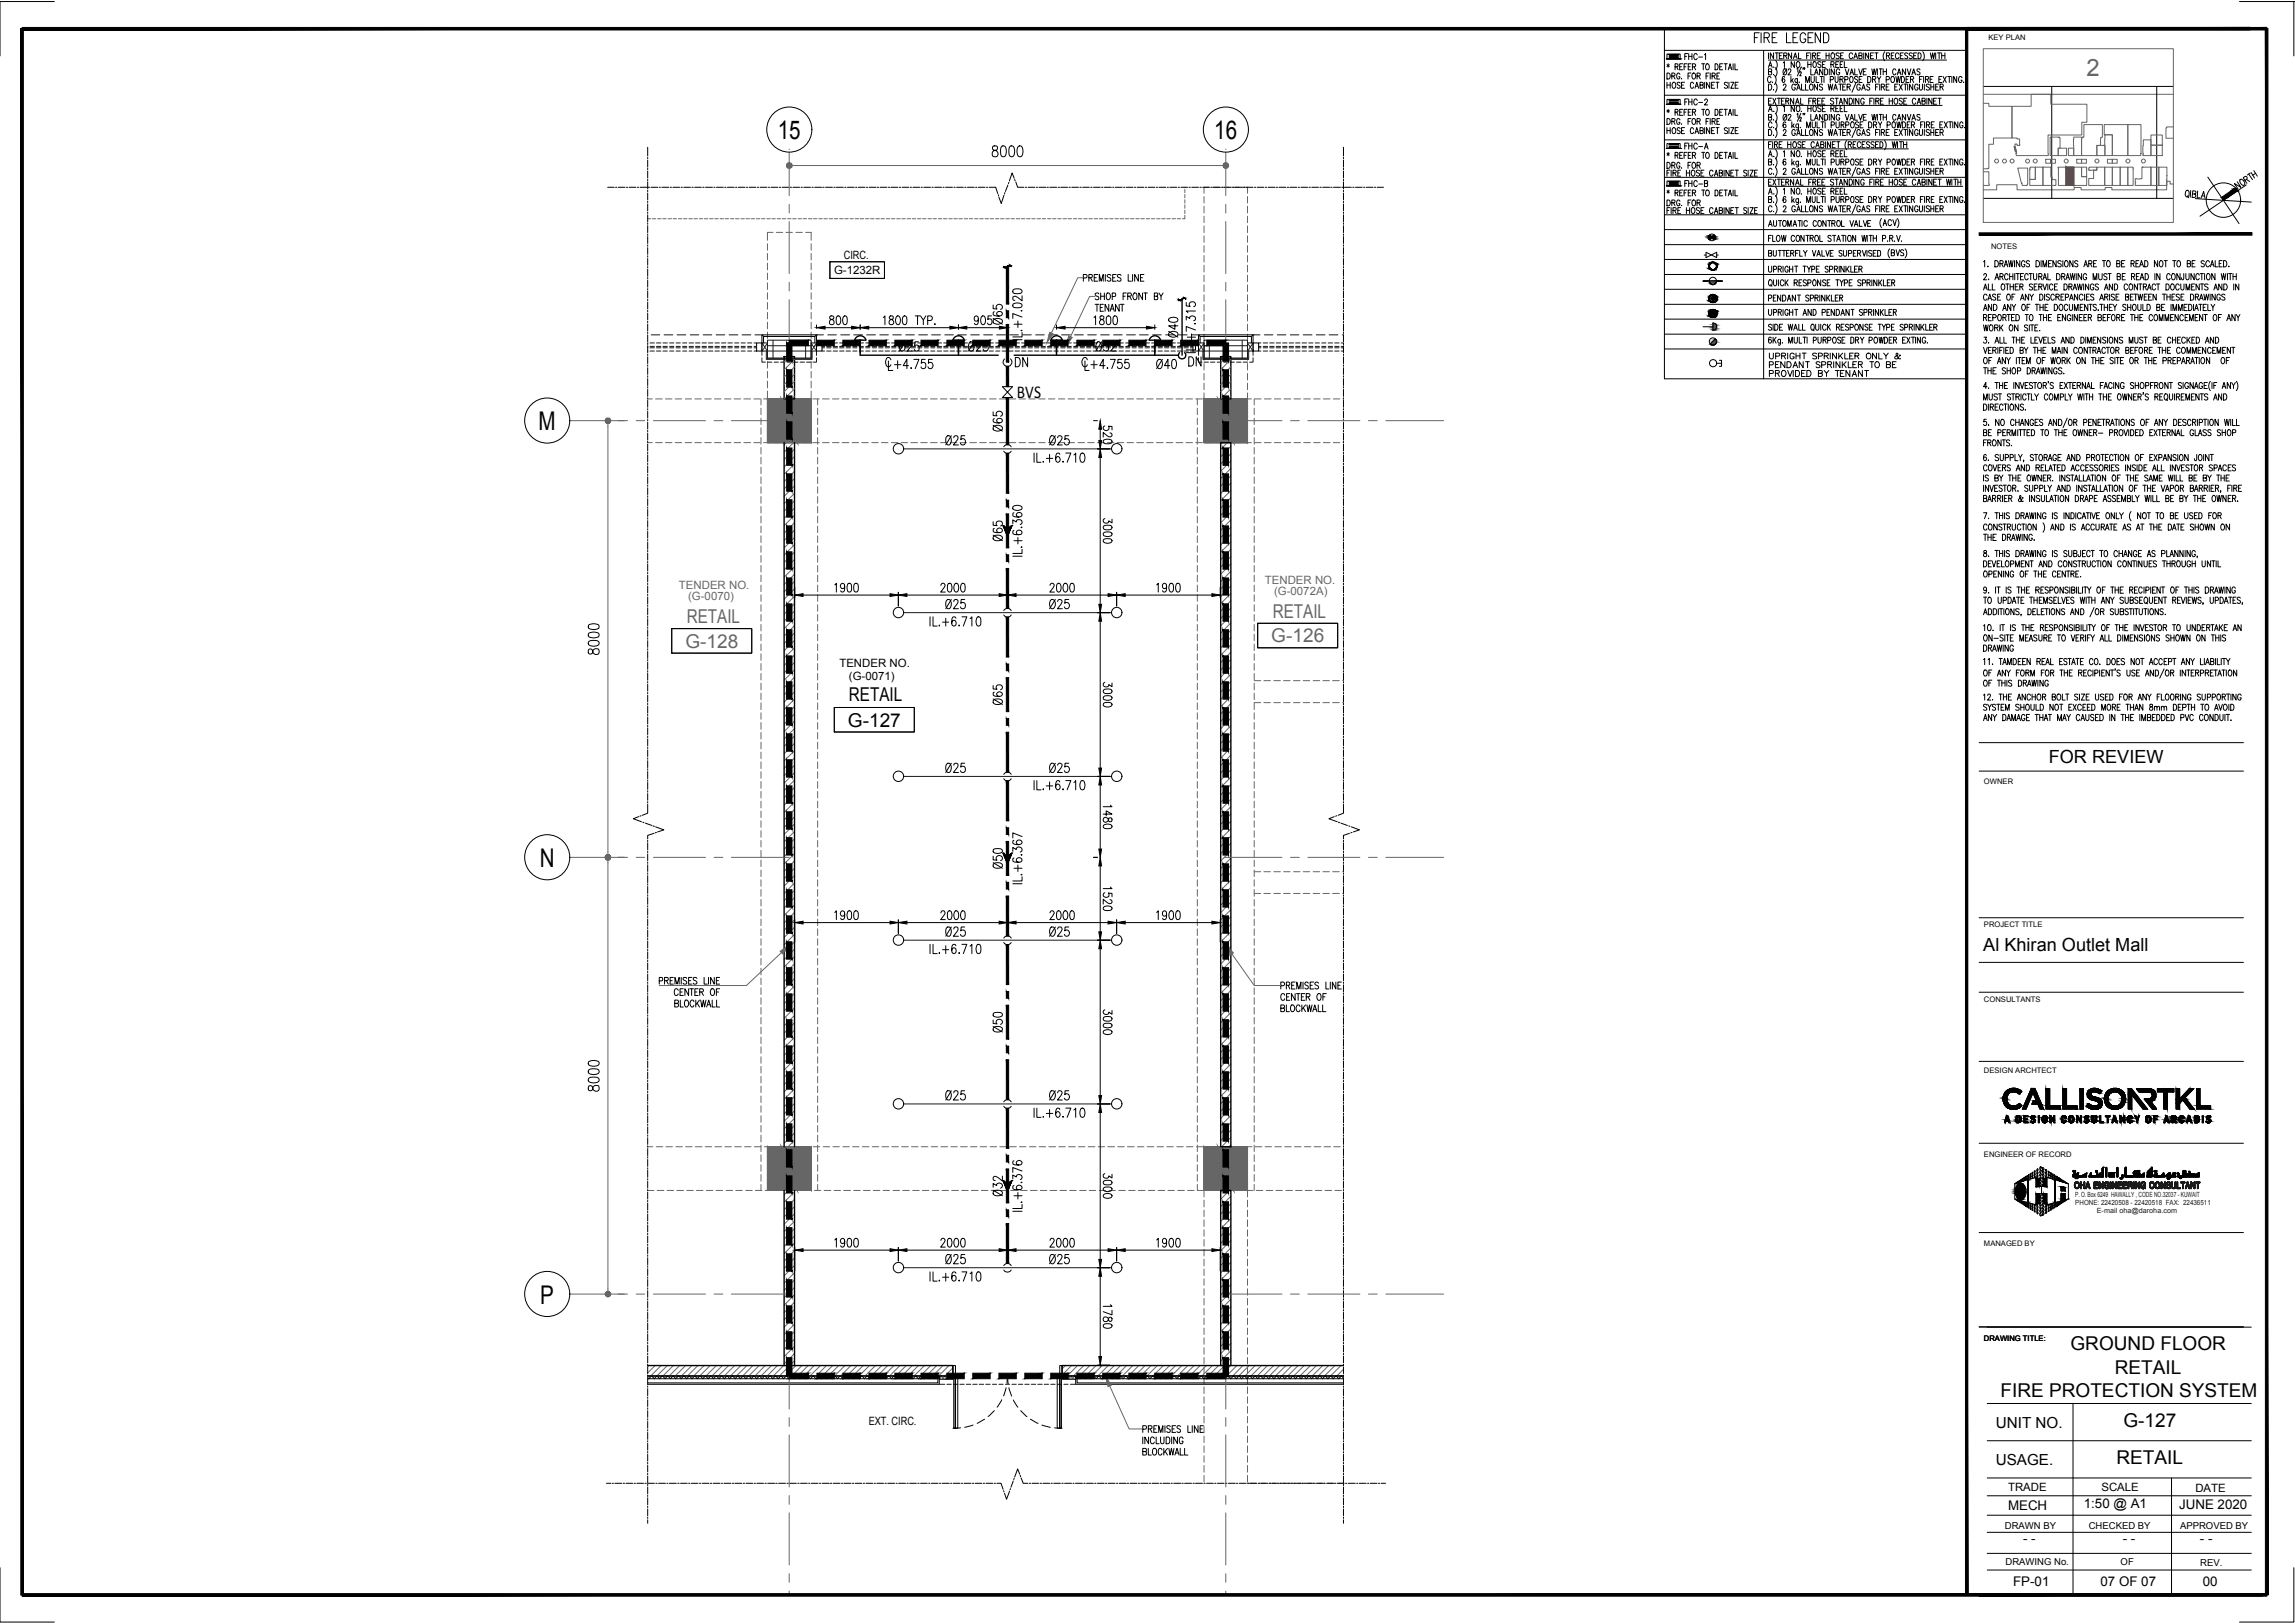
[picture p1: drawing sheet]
<svg xmlns="http://www.w3.org/2000/svg" width="420mm" height="297mm" viewBox="0 0 420 297" stroke-linecap="round" stroke-linejoin="round" font-family="sans-serif">
<defs><g id="words">
<g font-size="4.9">
<text x="163.3" y="65.6">Ø25</text>
<text x="176" y="65.6">Ø25</text>
<text x="184.5" y="60.7" transform="rotate(-90 184.5 60.7)">Ø65</text>
<text x="199.3" y="65.6">Ø32</text>
<text x="216.6" y="62.8" transform="rotate(-90 216.6 62.8)">Ø40</text>
<text x="184.5" y="68.4">DN</text>
<text x="210.6" y="68.8">Ø40</text>
<text x="184.5" y="80.1" transform="rotate(-90 184.5 80.1)">Ø65</text>
<text x="184.5" y="100.2" transform="rotate(-90 184.5 100.2)">Ø65</text>
<text x="171.8" y="112.5">Ø25</text>
<text x="190.9" y="112.5">Ø25</text>
<text x="184.5" y="130.2" transform="rotate(-90 184.5 130.2)">Ø65</text>
<text x="171.8" y="142.5">Ø25</text>
<text x="190.9" y="142.5">Ø25</text>
<text x="184.5" y="160.2" transform="rotate(-90 184.5 160.2)">Ø50</text>
<text x="171.8" y="172.5">Ø25</text>
<text x="190.9" y="172.5">Ø25</text>
<text x="184.5" y="190.1" transform="rotate(-90 184.5 190.1)">Ø50</text>
<text x="171.8" y="202.5">Ø25</text>
<text x="190.9" y="202.5">Ø25</text>
<text x="184.5" y="220.1" transform="rotate(-90 184.5 220.1)">Ø32</text>
<text x="171.8" y="232.5">Ø25</text>
<text x="190.9" y="232.5">Ø25</text>
</g>
<g font-size="4.7">
<text x="142.4" y="25.5">15</text>
<text x="222.3" y="25.5">16</text>
<text x="98.6" y="78.8">M</text>
<text x="98.8" y="158.7">N</text>
<text x="98.9" y="238.6">P</text>
</g>
<text font-size="4.4" fill="#666" x="382" y="13.9">2</text>
<g font-size="4.4">
<text x="216.3" y="68.1">DN</text>
<text x="171.8" y="82.5">Ø25</text>
<text x="190.9" y="82.5">Ø25</text>
</g>
<g font-size="3.5" fill="#666">
<text x="125.7" y="113.9">RETAIL</text>
<text x="233" y="113">RETAIL</text>
<text x="125.5" y="118.5">G-128</text>
<text x="232.7" y="117.6">G-126</text>
</g>
<g font-size="3.5">
<text x="155.4" y="128.4">RETAIL</text>
<text x="155.2" y="133">G-127</text>
<text x="379.1" y="247.1">GROUND FLOOR</text>
<text x="387.2" y="251.4">RETAIL</text>
<text x="366.2" y="255.8">FIRE PROTECTION SYSTEM</text>
<text x="388.7" y="261.1">G-127</text>
<text x="387.5" y="267.9">RETAIL</text>
</g>
<g font-size="3.3">
<text x="186.2" y="72.8">BVS</text>
<text x="375.1" y="139.6">FOR REVIEW</text>
<text x="363.1" y="174.1">Al Khiran Outlet Mall</text>
</g>
<g font-size="2.8">
<text x="365.4" y="261.3">UNIT NO.</text>
<text x="365.4" y="268.1">USAGE.</text>
</g>
<g font-size="2.4">
<text x="381.5" y="276">1:50 @ A1</text>
<text x="367.6" y="276.4">MECH</text>
<text x="398.9" y="276.2">JUNE 2020</text>
<text x="370.4" y="282.4">- -</text>
<text x="388.6" y="282.3">- -</text>
<text x="402.8" y="282.3">- -</text>
<text x="368.6" y="290.2">FP-01</text>
<text x="384.6" y="290.2">07 OF 07</text>
<text x="403.3" y="290.2">00</text>
</g>
<g font-size="2.1">
<text x="154.5" y="47.4">CIRC.</text>
<text x="152.7" y="50.2">G-1232R</text>
<text x="153.7" y="122.1">TENDER NO.</text>
<text x="155.4" y="124.4">(G-0071)</text>
<text x="159" y="260.9">EXT. CIRC.</text>
<text x="367.6" y="273">TRADE</text>
<text x="384.7" y="273">SCALE</text>
<text x="401.9" y="273">DATE</text>
</g>
<g font-size="2.1" fill="#666">
<text x="124.3" y="107.8">TENDER NO.</text>
<text x="231.6" y="106.8">TENDER NO.</text>
<text x="126" y="109.9">(G-0070)</text>
<text x="233.3" y="109">(G-0072A)</text>
</g>
<g font-size="1.7">
<text x="367" y="279.8">DRAWN BY</text>
<text x="382.4" y="279.8">CHECKED BY</text>
<text x="399.1" y="279.8">APPROVED BY</text>
<text x="367.2" y="286.5">DRAWING No.</text>
<text x="388.2" y="286.5">OF</text>
<text x="402.8" y="286.7">REV.</text>
</g>
<g font-size="1.4">
<text x="364" y="7.4">KEY PLAN</text>
<text x="364.5" y="45.6">NOTES</text>
<text x="363.2" y="143.5">OWNER</text>
<text x="363.2" y="169.7">PROJECT TITLE</text>
<text x="363.2" y="183.3">CONSULTANTS</text>
<text x="363.2" y="196.4">DESIGN ARCHTECT</text>
<text x="363.2" y="211.7">ENGINEER OF RECORD</text>
<text x="363.2" y="228.1">MANAGED BY</text>
<text x="363.2" y="245.3">DRAWING TITLE:</text>
</g>
<g font-size="1.3" fill="#1a1a1a">
<text x="379.9" y="219.1">P. O. Box 6249 HAWALLY , CODE NO.32037 - KUWAIT</text>
<text x="379.9" y="220.6">PHONE: 22420508 - 22420518 FAX: 22436511</text>
<text x="383.9" y="221.9">E-mail oha@daroha.com</text>
</g>
</g></defs>
<!-- layer: General Layout mezz$0$S-280-M_COLUMN -->
<path d="M140.5 73h8v8h-8zM220.4 73h8v8h-8zM140.5 209.9h8v8h-8zM220.4 209.9h8v8h-8z" fill="none" stroke="#666" stroke-width=".18"/>
<!-- layer: General Layout mezz$0$S-280-M_STRUCT_FRAME -->
<g fill="none" stroke="#666" stroke-width=".18">
<path d="M220.4 36v1.2M220.4 37.7v1.3M220.4 39.6v1.2M221.4 34.3h-1v1.1M222 34.3h1.2M223.8 34.3h1.2M225.6 34.3h1.2M227.4 34.3h1v1.1M228.4 36v1.2M228.4 37.7v1.3M228.4 39.6v1.2M140.5 44.6v1.2"/>
<path d="M140.5 46.4v1.2M140.5 48.2v1.2M140.5 50v1.2M140.5 51.8v1.2M140.5 53.6v1.2M140.5 55.4v1.2M140.5 57.2v1.2M140.5 59v1.2M141.5 42.5h-1v1.5M142.1 42.5h1.2M143.9 42.5h1.2M145.7 42.5h1.2"/>
<path d="M147.5 42.5h1v1.5M148.5 44.6v1.2M148.5 46.4v1.2M148.5 48.2v1.2M148.5 50v1.2M148.5 51.8v1.2M148.5 53.6v1.2M148.5 55.4v1.2M148.5 57.2v1.2M148.5 59v1.2M220.4 41.3v1.3M220.4 43.2v1.2"/>
<path d="M220.4 44.9v1.3M220.4 46.8v1.1M220.4 48.5v1.3M220.4 50.4v1.1M220.4 52.1v1.3M220.4 54v1.1M220.4 55.7v1.2M220.4 57.6v1.1M220.4 59.3v1.2M228.4 41.3v1.3M228.4 43.2v1.2M228.4 44.9v1.3"/>
<path d="M228.4 46.8v1.1M228.4 48.5v1.3M228.4 50.4v1.1M228.4 52.1v1.3M228.4 54v1.1M228.4 55.7v1.2M228.4 57.6v1.1M228.4 59.3v1.2M118.6 73h.8M120 73h1.2M121.8 73h1.2M123.6 73h1.2"/>
<path d="M125.4 73h1.2M127.2 73h1.2M129 73h1.2M130.8 73h1.2M132.6 73h1.2M134.4 73h1.2M136.2 73h1.2M138 73h1.2M139.3 73v1.1M139.3 74.7v1.2M139.3 76.5v1.2M139.3 78.3v1.2"/>
<path d="M139.8 73h1.2M140.5 60.8v1.2M140.5 62.6v1.2M140.5 64.4v1.2M140.5 66.2v1.2M140.5 68v1.2M140.5 69.8v1.2M140.5 71.6v1.4M141.6 73h1.2M143.4 73h1.2M145.2 73h1.2M147 73h1.2"/>
<path d="M148.5 60.8v1.2M148.5 62.6v1.2M148.5 64.4v1.2M148.5 66.2v1.2M148.5 68v1.2M148.5 69.8v1.2M148.5 71.6v1.4M148.8 73h1.2M149.7 73v1.1M149.7 74.7v1.2M149.7 76.5v1.2M149.7 78.3v1.2"/>
<path d="M150.6 73h1.2M152.4 73h1.2M154.2 73h1.2M156 73h1.2M157.8 73h1.2M159.6 73h1.2M161.4 73h1.2M163.2 73h1.2M165 73h1.2M166.8 73h1.2M168.6 73h1.2M170.3 73h1.3"/>
<path d="M172.2 73h1.2M173.9 73h1.3M175.8 73h1.2M177.5 73h1.3M186.6 73h1.1M188.3 73h1.2M190.2 73h1.1M191.9 73h1.2M193.8 73h1.1M195.5 73h1.2M197.4 73h1.1M199.1 73h1.2"/>
<path d="M200.9 73h1.2M202.7 73h1.2M204.5 73h1.2M206.3 73h1.2M208.1 73h1.2M209.9 73h1.2M211.7 73h1.2M213.5 73h1.2M215.3 73h1.2M217.1 73h1.2M218.9 73h1.2M219.2 73v1.1"/>
<path d="M219.2 74.7v1.2M219.2 76.5v1.2M219.2 78.3v1.2M220.4 61.2v1.1M220.4 62.9v1.2M220.4 70.1v1.2M220.4 71.9v1.1M220.7 73h1.2M222.5 73h1.2M224.3 73h1.2M226.1 73h1.2M227.9 73h1.2"/>
<path d="M228.4 61.2v1.1M228.4 62.9v1.2M228.4 64.8v1.1M228.4 66.5v1.2M228.4 68.4v1.1M228.4 70.1v1.2M228.4 71.9v1.1M229.6 73v1.1M229.6 74.7v1.2M229.6 76.5v1.2M229.6 78.3v1.2M229.7 73h1.2"/>
<path d="M231.5 73h1.2M233.3 73h1.2M235.1 73h1.2M236.9 73h1.2M238.7 73h1.2M240.5 73h1.2M242.3 73h1.2M244.1 73h1.2M245.9 73h.1M118.6 81h.8M120 81h1.2M121.8 81h1.2"/>
<path d="M123.6 81h1.2M125.4 81h1.2M127.2 81h1.2M129 81h1.2M130.8 81h1.2M132.6 81h1.2M134.4 81h1.2M136.2 81h1.2M138 81h1.2M139.3 80.1v1.2M139.3 81.9v1.2M139.3 83.7v1.2"/>
<path d="M139.3 85.5v1.2M139.3 87.3v1.2M139.3 89.1v1.2M139.3 90.9v1.2M139.3 92.7v1.2M139.3 94.5v1.2M139.3 96.3v1.2M139.3 98.1v1.2M139.3 99.9v1.2M139.8 81h1.2M141.6 81h1.2M143.4 81h1.2"/>
<path d="M145.2 81h1.2M147 81h1.2M148.8 81h1.2M149.7 80.1v1.2M149.7 81.9v1.2M149.7 83.7v1.2M149.7 85.5v1.2M149.7 87.3v1.2M149.7 89.1v1.2M149.7 90.9v1.2M149.7 92.7v1.2M149.7 94.5v1.2"/>
<path d="M149.7 96.3v1.2M149.7 98.1v1.2M149.7 99.9v1.2M150.6 81h1.2M152.4 81h1.2M154.2 81h1.2M156 81h1.2M157.8 81h1.2M159.6 81h1.2M161.4 81h1.2M163.2 81h1.2M165 81h1.2"/>
<path d="M166.8 81h1.2M168.6 81h1.2M186.6 81h1.1M188.3 81h1.2M197.4 81h1.1M199.1 81h1.2M200.9 81h1.2M202.7 81h1.2M204.5 81h1.2M206.3 81h1.2M208.1 81h1.2M209.9 81h1.2"/>
<path d="M211.7 81h1.2M213.5 81h1.2M215.3 81h1.2M217.1 81h1.2M218.9 81h1.2M219.2 80.1v1.2M219.2 81.9v1.2M219.2 83.7v1.2M219.2 85.5v1.2M219.2 87.3v1.2M219.2 89.1v1.2M219.2 90.9v1.2"/>
<path d="M219.2 92.7v1.2M219.2 94.5v1.2M219.2 96.3v1.2M219.2 98.1v1.2M219.2 99.9v1.2M220.7 81h1.2M222.5 81h1.2M224.3 81h1.2M226.1 81h1.2M227.9 81h1.2M229.6 80.1v1.2M229.6 81.9v1.2"/>
<path d="M229.6 83.7v1.2M229.6 85.5v1.2M229.6 87.3v1.2M229.6 89.1v1.2M229.6 90.9v1.2M229.6 92.7v1.2M229.6 94.5v1.2M229.6 96.3v1.2M229.6 98.1v1.2M229.6 99.9v1.2M229.7 81h1.2M231.5 81h1.2"/>
<path d="M233.3 81h1.2M235.1 81h1.2M236.9 81h1.2M238.7 81h1.2M240.5 81h1.2M242.3 81h1.2M244.1 81h1.2M245.9 81h.1M139.3 101.7v1.2M139.3 103.5v1.2M139.3 105.3v1.2M139.3 107.1v1.2"/>
<path d="M139.3 108.9v1.2M139.3 110.7v1.2M139.3 112.5v1.2M139.3 114.3v1.2M139.3 116.1v1.1M139.3 117.9v1.2M139.3 119.7v1.1M149.7 101.7v1.2M149.7 103.5v1.2M149.7 105.3v1.2M149.7 107.1v1.2M149.7 108.9v1.2"/>
<path d="M149.7 110.7v1.2M149.7 112.5v1.2M149.7 114.3v1.2M149.7 116.1v1.1M149.7 117.9v1.2M149.7 119.7v1.1M219.2 101.7v1.2M219.2 103.5v1.2M219.2 105.3v1.2M219.2 107.1v1.2M219.2 108.9v1.2M219.2 110.7v1.2"/>
<path d="M219.2 112.5v1.2M219.2 114.3v1.2M219.2 116.1v1.1M219.2 117.9v1.2M219.2 119.7v1.1M229.6 101.7v1.2M229.6 103.5v1.2M229.6 105.3v1.2M229.6 107.1v1.2M229.6 108.9v1.2M229.6 110.7v1.2M229.6 112.5v1.2"/>
<path d="M229.6 114.3v1.2M229.6 116.1v1.1M229.6 117.9v1.2M229.6 119.7v1.1M139.3 121.4v1.3M139.3 123.3v1.1M139.3 125v1.3M139.3 126.9v1.1M139.3 128.6v1.3M139.3 130.5v1.1M139.3 132.2v1.3M139.3 134.1v1.1"/>
<path d="M139.3 135.8v1.3M139.3 137.7v1.1M139.3 139.4v1.3M149.7 121.4v1.3M149.7 123.3v1.1M149.7 125v1.3M149.7 126.9v1.1M149.7 128.6v1.3M149.7 130.5v1.1M149.7 132.2v1.3M149.7 134.1v1.1M149.7 135.8v1.3"/>
<path d="M149.7 137.7v1.1M149.7 139.4v1.3M219.2 121.4v1.3M219.2 123.3v1.1M219.2 125v1.3M219.2 126.9v1.1M219.2 128.6v1.3M219.2 130.5v1.1M219.2 132.2v1.3M219.2 134.1v1.1M219.2 135.8v1.3M219.2 137.7v1.1"/>
<path d="M219.2 139.4v1.3M229.6 128.6h1.2M229.6 124.6h1.2M229.6 121.4v1.3M229.6 123.3v1.1M229.6 125v1.3M229.6 126.9v1.1M229.6 128.6v1.3M229.6 130.5v1.1M229.6 132.2v1.3M229.6 134.1v1.1M229.6 135.8v1.3"/>
<path d="M229.6 137.7v1.1M229.6 139.4v1.3M231.4 128.6h1.2M231.4 124.6h1.2M233.2 128.6h1.2M233.2 124.6h1.2M235 128.6h1.2M235 124.6h1.2M236.8 128.6h1.2M236.8 124.6h1.2M238.6 128.6h1.2M238.6 124.6h1.2"/>
<path d="M240.4 128.6h1.2M240.4 124.6h1.2M242.2 128.6h1.2M242.2 124.6h1.2M244 128.6h1.2M244 124.6h1.2M245.8 128.6h.2M245.8 124.6h.2M139.3 141.3v1.1M139.3 143v1.3M139.3 144.9v1.1M139.3 146.6v1.3"/>
<path d="M139.3 148.4v1.2M139.3 150.2v1.2M139.3 152v1.2M139.3 153.8v1.2M139.3 155.6v1.2M139.3 157.4v1.2M139.3 159.2v1.2M149.7 141.3v1.1M149.7 143v1.3M149.7 144.9v1.1M149.7 146.6v1.3M149.7 148.4v1.2"/>
<path d="M149.7 150.2v1.2M149.7 152v1.2M149.7 153.8v1.2M149.7 155.6v1.2M149.7 157.4v1.2M149.7 159.2v1.2M219.2 141.3v1.1M219.2 143v1.3M219.2 144.9v1.1M219.2 146.6v1.3M219.2 148.4v1.2M219.2 150.2v1.2"/>
<path d="M219.2 152v1.2M219.2 153.8v1.2M219.2 155.6v1.2M219.2 157.4v1.2M219.2 159.2v1.2M229.6 159.5h1.2M229.6 141.3v1.1M229.6 143v1.3M229.6 144.9v1.1M229.6 146.6v1.3M229.6 148.4v1.2M229.6 150.2v1.2"/>
<path d="M229.6 152v1.2M229.6 153.8v1.2M229.6 155.6v1.2M229.6 157.4v1.2M229.6 159.2v1.2M231.4 159.5h1.2M233.2 159.5h1.2M235 159.5h1.2M236.8 159.5h1.2M238.6 159.5h1.2M240.4 159.5h1.2M242.2 159.5h1.2"/>
<path d="M244 159.5h1.2M245.8 159.5h.2M139.3 161v1.2M139.3 162.8v1.2M139.3 164.6v1.2M139.3 166.4v1.2M139.3 168.2v1.2M139.3 170v1.2M139.3 171.8v1.2M139.3 173.6v1.2M139.3 175.4v1.2M139.3 177.2v1.2"/>
<path d="M139.3 179v1.2M149.7 161v1.2M149.7 162.8v1.2M149.7 164.6v1.2M149.7 166.4v1.2M149.7 168.2v1.2M149.7 170v1.2M149.7 171.8v1.2M149.7 173.6v1.2M149.7 175.4v1.2M149.7 177.2v1.2M149.7 179v1.2"/>
<path d="M219.2 161v1.2M219.2 162.8v1.2M219.2 164.6v1.2M219.2 166.4v1.2M219.2 168.2v1.2M219.2 170v1.2M219.2 171.8v1.2M219.2 173.6v1.2M219.2 175.4v1.2M219.2 177.2v1.2M219.2 179v1.2M229.6 163.5h1.2"/>
<path d="M229.6 161v1.2M229.6 162.8v1.2M229.6 164.6v1.2M229.6 166.4v1.2M229.6 168.2v1.2M229.6 170v1.2M229.6 171.8v1.2M229.6 173.6v1.2M229.6 175.4v1.2M229.6 177.2v1.2M229.6 179v1.2M231.4 163.5h1.2"/>
<path d="M233.2 163.5h1.2M235 163.5h1.2M236.8 163.5h1.2M238.6 163.5h1.2M240.4 163.5h1.2M242.2 163.5h1.2M244 163.5h1.2M245.8 163.5h.2M139.3 180.8v1.2M139.3 182.6v1.2M139.3 184.4v1.2M139.3 186.2v1.2"/>
<path d="M139.3 188v1.2M139.3 189.8v1.2M139.3 191.6v1.2M139.3 193.4v1.2M139.3 195.2v1.2M139.3 197v1.2M139.3 198.8v1.2M149.7 180.8v1.2M149.7 182.6v1.2M149.7 184.4v1.2M149.7 186.2v1.2M149.7 188v1.2"/>
<path d="M149.7 189.8v1.2M149.7 191.6v1.2M149.7 193.4v1.2M149.7 195.2v1.2M149.7 197v1.2M149.7 198.8v1.2M219.2 180.8v1.2M219.2 182.6v1.2M219.2 184.4v1.2M219.2 186.2v1.2M219.2 188v1.2M219.2 189.8v1.2"/>
<path d="M219.2 191.6v1.2M219.2 193.4v1.2M219.2 195.2v1.2M219.2 197v1.2M219.2 198.8v1.2M229.6 180.8v1.2M229.6 182.6v1.2M229.6 184.4v1.2M229.6 186.2v1.2M229.6 188v1.2M229.6 189.8v1.2M229.6 191.6v1.2"/>
<path d="M229.6 193.4v1.2M229.6 195.2v1.2M229.6 197v1.2M229.6 198.8v1.2M118.6 217.9h1.1M118.6 209.9h.9M120.1 209.9h1.2M120.3 217.9h1.2M121.9 209.9h1.2M122.1 217.9h1.2M123.7 209.9h1.2M123.9 217.9h1.2"/>
<path d="M125.5 209.9h1.2M125.7 217.9h1.2M127.3 209.9h1.2M127.5 217.9h1.2M129.1 209.9h1.2M129.3 217.9h1.2M130.9 209.9h1.2M131.1 217.9h1.2M132.7 209.9h1.2M132.9 217.9h1.2M134.5 209.9h1.2M134.7 217.9h1.2"/>
<path d="M136.3 209.9h1.2M136.5 217.9h1.2M138.1 209.9h1.2M138.3 217.9h1.2M139.3 200.6v1.2M139.3 202.4v1.2M139.3 204.2v1.2M139.3 206v1.2M139.3 207.8v1.2M139.3 209.6v1.2M139.3 211.4v1.2M139.3 213.2v1.2"/>
<path d="M139.3 215v1.2M139.3 216.8v1.1M139.9 209.9h1.2M140.1 217.9h1.2M141.7 209.9h1.2M141.9 217.9h1.2M143.5 209.9h1.2M143.7 217.9h1.2M145.3 209.9h1.2M145.5 217.9h1.2M147.1 209.9h1.2M147.3 217.9h1.2"/>
<path d="M148.9 209.9h1.2M149.1 217.9h1.2M149.7 200.6v1.2M149.7 202.4v1.2M149.7 204.2v1.2M149.7 206v1.2M149.7 207.8v1.2M149.7 209.6v1.2M149.7 211.4v1.2M149.7 213.2v1.2M149.7 215v1.2M149.7 216.8v1.1"/>
<path d="M150.7 209.9h1.2M150.9 217.9h1.2M152.5 209.9h1.2M152.7 217.9h1.2M154.3 209.9h1.2M154.5 217.9h1.2M156.1 209.9h1.2M156.3 217.9h1.2M157.9 209.9h1.2M158.1 217.9h1.2M159.7 209.9h1.2M159.9 217.9h1.2"/>
<path d="M161.5 209.9h1.2M161.7 217.9h1.2M163.3 209.9h1.2M163.5 217.9h1.2M165.1 209.9h1.2M165.3 217.9h1.2M166.9 209.9h1.2M167.1 217.9h1.2M168.7 209.9h1.2M168.9 217.9h1.2M170.5 209.9h1.2M170.7 217.9h1.2"/>
<path d="M172.3 209.9h1.2M172.5 217.9h1.2M174.1 209.9h1.2M174.2 217.9h1.3M175.9 209.9h1.2M176.1 217.9h1.1M177.7 209.9h1.2M177.8 217.9h1.3M179.5 209.9h1.1M181.3 209.9h1.2M183 209.9h1.2M184.9 209.9h1.2"/>
<path d="M185 217.9h1.3M186.6 209.9h1.2M186.9 217.9h1.1M188.5 209.9h1.2M188.6 217.9h1.3M190.2 209.9h1.2M190.5 217.9h1.1M192 209.9h1.3M192.2 217.9h1.3M193.8 209.9h1.2M194.1 217.9h1.1M195.6 209.9h1.2"/>
<path d="M195.8 217.9h1.2M197.4 209.9h1.2M197.7 217.9h1.1M199.2 209.9h1.2M199.4 217.9h1.2M201 209.9h1.2M201.3 217.9h1.1M202.8 209.9h1.2M203 217.9h1.2M204.6 209.9h1.2M204.8 217.9h1.2M206.4 209.9h1.2"/>
<path d="M206.6 217.9h1.2M208.2 209.9h1.2M208.4 217.9h1.2M210 209.9h1.2M210.2 217.9h1.2M211.8 209.9h1.2M212 217.9h1.2M213.6 209.9h1.2M213.8 217.9h1.2M215.4 209.9h1.2M215.6 217.9h1.2M217.2 209.9h1.2"/>
<path d="M217.4 217.9h1.2M219 209.9h1.2M219.2 216.8v1.1h1.2v1.2M219.2 200.6v1.2M219.2 202.4v1.2M219.2 204.2v1.2M219.2 206v1.2M219.2 207.8v1.2M219.2 209.6v1.2M219.2 211.4v1.2M219.2 213.2v1.2M219.2 215v1.2"/>
<path d="M220.4 219.7v1.2M220.8 209.9h1.2M221 217.9h1.2M222.6 209.9h1.2M222.8 217.9h1.2M224.4 209.9h1.2M224.6 217.9h1.2M226.2 209.9h1.2M226.4 217.9h1.2M228 209.9h1.2M228.2 217.9h1.2M228.4 217.9v1.2"/>
<path d="M228.4 219.7v1.2M229.6 200.6v1.2M229.6 202.4v1.2M229.6 204.2v1.2M229.6 206v1.2M229.6 207.8v1.2M229.6 209.6v1.2M229.6 211.4v1.2M229.6 213.2v1.2M229.6 215v1.2M229.6 216.8v1.1M229.8 209.9h1.2"/>
<path d="M230 217.9h1.2M231.6 209.9h1.2M231.8 217.9h1.2M233.4 209.9h1.2M233.6 217.9h1.2M235.2 209.9h1.2M235.4 217.9h1.2M237 209.9h1.2M237.2 217.9h1.2M238.8 209.9h1.2M239 217.9h1.2M240.6 209.9h1.2"/>
<path d="M240.8 217.9h1.2M242.4 209.9h1.2M242.6 217.9h1.2M244.2 209.9h1.2M244.4 217.9h1.2M220.4 221.5v1.2M220.4 223.3v1.2M220.4 225.1v1.2M220.4 226.9v1.2M220.4 228.7v1.2M220.4 230.4v1.3M220.4 232.3v1.2"/>
<path d="M220.4 234v1.2M220.4 235.9v1.2M220.4 237.6v1.2M220.4 239.5v1.2M228.4 221.5v1.2M228.4 223.3v1.2M228.4 225.1v1.2M228.4 226.9v1.2M228.4 228.7v1.2M228.4 230.4v1.3M228.4 232.3v1.2M228.4 234v1.2"/>
<path d="M228.4 235.9v1.2M228.4 237.6v1.2M228.4 239.5v1.2M220.4 241.2v1.2M220.4 243.1v1.1M220.4 244.8v1.2M220.4 246.7v1.1M220.4 248.4v1.2M220.4 250.2v1.2M220.4 252v1.2M220.4 253.8v1.2M220.4 255.6v1.2"/>
<path d="M220.4 257.4v1.2M220.4 259.2v1.2M228.4 241.2v1.2M228.4 243.1v1.1M228.4 244.8v1.2M228.4 246.7v1.1M228.4 248.4v1.2M228.4 250.2v1.2M228.4 252v1.2M228.4 253.8v1.2M228.4 255.6v1.2M228.4 257.4v1.2"/>
<path d="M228.4 259.2v1.2M220.4 261v1.2M220.4 262.8v1.2M220.4 264.6v1.2M220.4 266.4v1.2M220.4 268.2v1.2M220.4 270v1.2M228.4 271.5h1.5M228.4 261v1.2M228.4 262.8v1.2M228.4 264.6v1.2M228.4 266.4v1.2"/>
<path d="M228.4 268.2v1.2M228.4 270v1.2M230.5 271.5h1.2M232.3 271.5h1.2M234.1 271.5h1.2M235.9 271.5h1.2M237.7 271.5h1.2M239.5 271.5h1.2M241.3 271.5h1.2M243.1 271.5h1.2M244.9 271.5h1.1"/>
</g>
<!-- layer: 01_GROUND FLOOR PLAN$0$ae-00-col-gf-x$0$A-COL -->
<path d="M140.5 73h8v8h-8zM220.4 73h8v8h-8zM140.5 209.9h8v8h-8zM220.4 209.9h8v8h-8z" fill="none" stroke="#666" stroke-width=".18"/>
<!-- layer: 01_GROUND FLOOR PLAN$0$ae-00-col-gf-x$0$A-COL-HATCH -->
<g fill="#666" stroke="#666" stroke-width=".18">
<path d="M143.1 73h5.4v8z"/>
<path d="M143.1 73l5.4 8h-2.6z"/>
<path d="M223 73h5.4v8z"/>
<path d="M223 73l5.4 8h-2.6z"/>
<path d="M223 209.9h5.4v8z"/>
<path d="M223 209.9l5.4 8h-2.6z"/>
<path d="M143.1 209.9h5.4v8z"/>
<path d="M143.1 209.9l5.4 8h-2.6z"/>
<path d="M140.5 73l5.4 8-2.8-8zM140.5 73l5.4 8h-5.4z"/>
<path d="M220.4 73l5.4 8-2.8-8zM220.4 73l5.4 8h-5.4z"/>
<path d="M220.4 209.9l5.4 8-2.8-8zM220.4 209.9l5.4 8h-5.4z"/>
<path d="M140.5 209.9l5.4 8-2.8-8zM140.5 209.9l5.4 8h-5.4z"/>
<path d="M143.1 209.9l5.4 8v-8zM143.1 209.9l5.4 8h-2.6z"/>
<path d="M140.5 209.9l5.4 8-2.8-8zM140.5 209.9l5.4 8h-5.4z"/>
<path d="M220.4 209.9l5.4 8-2.8-8zM220.4 209.9l5.4 8h-5.4z"/>
<path d="M140.5 73l5.4 8-2.8-8zM140.5 73l5.4 8h-5.4z"/>
<path d="M220.4 73l5.4 8-2.8-8zM220.4 73l5.4 8h-5.4z"/>
</g>
<!-- layer: 01_GROUND FLOOR PLAN$0$A-WA-HATCH -->
<g fill="none" stroke="#666" stroke-width=".18">
<path d="M144.6 65.3l-1 1M145.5 65.8l-1.9 1.9M145.5 67.1l-1.9 1.9M145.5 68.5l-1.9 1.9M145.5 69.8l-1.9 1.9M145.5 71.1l-1.9 1.9M145.5 72.5l-.6 .5M224.5 65.3l-1 1M225.3 65.8l-1.8 1.9M225.3 67.1l-1.8 1.9M225.3 68.5l-1.8 1.9M225.3 69.8l-1.8 1.9"/>
<path d="M225.3 71.1l-1.8 1.9M225.3 72.5l-.4 .5M143.6 81h1.9M144 81l-.4 .4M145.3 81l-1.7 1.7M145.5 82.2l-1.9 1.9M145.5 83.6l-1.9 1.9M145.5 84.9l-1.9 1.9M145.5 86.3l-1.9 1.8M145.5 87.6l-1.9 1.9M145.5 88.9l-1.9 1.9M145.5 90.3l-1.9 1.9"/>
<path d="M145.5 91.6l-1.9 1.9M145.5 93l-1.9 1.9M145.5 94.3l-1.9 1.9M145.5 95.7l-1.9 1.9M145.5 97l-1.9 1.9M145.5 98.4l-1.9 1.9M145.5 99.7l-1.9 1.9M224.7 81l-1.2 1.2M225.3 81.7l-1.8 1.9M225.3 83l-1.8 1.9M225.3 84.4l-1.8 1.9M225.3 85.7l-1.8 1.9"/>
<path d="M225.3 87.1l-1.8 1.9M225.3 88.4l-1.8 1.9M225.3 89.8l-1.8 1.8M225.3 91.1l-1.8 1.9M225.3 92.4l-1.8 1.9M225.3 93.8l-1.8 1.9M225.3 95.2l-1.8 1.9M225.3 96.5l-1.8 1.9M225.3 97.8l-1.8 1.9M225.3 99.2l-1.8 1.9M145.5 101l-1.9 1.9M145.5 102.4l-1.9 1.9"/>
<path d="M145.5 103.7l-1.9 1.9M145.5 105.1l-1.9 1.9M145.5 106.4l-1.9 1.9M145.5 107.8l-1.9 1.9M145.5 109.1l-1.9 1.9M145.5 110.5l-1.9 1.9M145.5 111.8l-1.9 1.9M145.5 113.1l-1.9 1.9M145.5 114.5l-1.9 1.9M145.5 115.9l-1.9 1.9M145.5 117.2l-1.9 1.9M145.5 118.6l-1.9 1.8"/>
<path d="M145.5 119.9l-1.9 1.9M225.3 100.5l-1.8 1.9M225.3 101.9l-1.8 1.9M225.3 103.2l-1.8 1.9M225.3 104.5l-1.8 2M225.3 105.9l-1.8 1.9M225.3 107.3l-1.8 1.9M225.3 108.6l-1.8 1.9M225.3 109.9l-1.8 1.9M225.3 111.3l-1.8 1.9M225.3 112.6l-1.8 1.9M225.3 114l-1.8 1.9"/>
<path d="M225.3 115.3l-1.8 1.9M225.3 116.7l-1.8 1.9M225.3 118l-1.8 1.9M225.3 119.4l-1.8 1.9M145.5 121.2l-1.9 1.9M145.5 122.6l-1.9 1.9M145.5 123.9l-1.9 1.9M145.5 125.3l-1.9 1.9M145.5 126.6l-1.9 1.9M145.5 128l-1.9 1.9M145.5 129.3l-1.9 1.9M145.5 130.7l-1.9 1.8"/>
<path d="M145.5 132l-1.9 1.9M145.5 133.3l-1.9 1.9M145.5 134.7l-1.9 1.9M145.5 136l-1.9 2M145.5 137.4l-1.9 1.9M145.5 138.7l-1.9 1.9M225.3 120.7l-1.8 1.9M225.3 122.1l-1.8 1.8M225.3 123.4l-1.8 1.9M225.3 124.7l-1.8 1.9M225.3 126.1l-1.8 1.9M225.3 127.5l-1.8 1.9"/>
<path d="M225.3 128.8l-1.8 1.9M225.3 130.1l-1.8 1.9M225.3 131.5l-1.8 1.9M225.3 132.8l-1.8 1.9M225.3 134.2l-1.8 1.8M225.3 135.5l-1.8 1.9M225.3 136.8l-1.8 2M225.3 138.2l-1.8 1.9M225.3 139.6l-1.8 1.9M145.5 140.1l-1.9 1.9M145.5 141.4l-1.9 1.9M145.5 142.8l-1.9 1.9"/>
<path d="M145.5 144.1l-1.9 1.9M145.5 145.4l-1.9 1.9M145.5 146.8l-1.9 1.9M145.5 148.2l-1.9 1.9M145.5 149.5l-1.9 1.9M145.5 150.8l-1.9 1.9M145.5 152.2l-1.9 1.9M145.5 153.5l-1.9 1.9M145.5 154.9l-1.9 1.9M145.5 156.2l-1.9 1.9M145.5 157.6l-1.9 1.9M145.5 158.9l-1.9 1.9"/>
<path d="M225.3 140.9l-1.8 1.9M225.3 142.2l-1.8 1.9M225.3 143.6l-1.8 1.9M225.3 144.9l-1.8 1.9M225.3 146.3l-1.8 1.9M225.3 147.6l-1.8 1.9M225.3 149l-1.8 1.9M225.3 150.3l-1.8 1.9M225.3 151.7l-1.8 1.9M225.3 153l-1.8 1.9M225.3 154.3l-1.8 1.9M225.3 155.7l-1.8 1.9"/>
<path d="M225.3 157l-1.8 1.9M225.3 158.4l-1.8 1.9M225.3 159.8l-1.8 1.8M145.5 160.3l-1.9 1.9M145.5 161.6l-1.9 1.9M145.5 163l-1.9 1.8M145.5 164.3l-1.9 1.9M145.5 165.6l-1.9 1.9M145.5 167l-1.9 1.9M145.5 168.3l-1.9 2M145.5 169.7l-1.9 1.9M145.5 171l-1.9 1.9"/>
<path d="M145.5 172.4l-1.9 1.9M145.5 173.7l-1.9 1.9M145.5 175.1l-1.9 1.9M145.5 176.4l-1.9 1.9M145.5 177.7l-1.9 1.9M145.5 179.1l-1.9 1.9M225.3 161.1l-1.8 1.9M225.3 162.4l-1.8 1.9M225.3 163.8l-1.8 1.9M225.3 165.1l-1.8 1.9M225.3 166.5l-1.8 1.8M225.3 167.8l-1.8 1.9"/>
<path d="M225.3 169.1l-1.8 2M225.3 170.5l-1.8 1.9M225.3 171.9l-1.8 1.9M225.3 173.2l-1.8 1.9M225.3 174.5l-1.8 1.9M225.3 175.9l-1.8 1.9M225.3 177.2l-1.8 1.9M225.3 178.6l-1.8 1.9M225.3 179.9l-1.8 1.9M145.5 180.5l-1.9 1.9M145.5 181.8l-1.9 1.9M145.5 183.1l-1.9 1.9"/>
<path d="M145.5 184.5l-1.9 1.9M145.5 185.8l-1.9 1.9M145.5 187.2l-1.9 1.9M145.5 188.5l-1.9 1.9M145.5 189.9l-1.9 1.9M145.5 191.2l-1.9 1.9M145.5 192.6l-1.9 1.9M145.5 193.9l-1.9 1.9M145.5 195.3l-1.9 1.8M145.5 196.6l-1.9 1.9M145.5 197.9l-1.9 1.9M145.5 199.3l-1.9 1.9"/>
<path d="M225.3 181.3l-1.8 1.9M225.3 182.6l-1.8 1.9M225.3 184l-1.8 1.9M225.3 185.3l-1.8 1.9M225.3 186.6l-1.8 1.9M225.3 188l-1.8 1.9M225.3 189.3l-1.8 1.9M225.3 190.7l-1.8 1.9M225.3 192.1l-1.8 1.8M225.3 193.4l-1.8 1.9M225.3 194.7l-1.8 1.9M225.3 196.1l-1.8 1.9"/>
<path d="M225.3 197.4l-1.8 1.9M225.3 198.8l-1.8 1.8M143.6 217.9h1.9M143.6 209.9h1.9M144.4 217.9l-.8 .8M145.5 200.6l-1.9 2M145.5 202l-1.9 1.9M145.5 203.3l-1.9 1.9M145.5 204.7l-1.9 1.9M145.5 206l-1.9 1.9M145.5 207.4l-1.9 1.8M145.5 208.7l-1.2 1.2"/>
<path d="M145.5 218.1l-1.9 1.9M145.5 219.5l-1.9 1.9M223.7 217.9l-.2 .3M225.1 217.9l-1.6 1.6M225.3 218.9l-1.8 1.9M225.3 200.1l-1.8 1.9M225.3 201.5l-1.8 1.9M225.3 202.8l-1.8 1.9M225.3 204.2l-1.8 1.8M225.3 205.5l-1.8 1.9M225.3 206.8l-1.8 1.9M225.3 208.2l-1.7 1.7"/>
<path d="M225.3 209.5l-.3 .4M145.5 220.8l-1.9 1.9M145.5 222.2l-1.9 1.9M145.5 223.5l-1.9 1.9M145.5 224.9l-1.9 1.9M145.5 226.2l-1.9 1.9M145.5 227.5l-1.9 1.9M145.5 228.9l-1.9 1.9M145.5 230.2l-1.9 1.9M145.5 231.6l-1.9 1.9M145.5 232.9l-1.9 1.9M145.5 234.3l-1.9 1.9"/>
<path d="M145.5 235.6l-1.9 1.9M145.5 237l-1.9 1.9M145.5 238.3l-1.9 1.9M145.5 239.7l-1.9 1.8M225.3 220.3l-1.8 1.9M225.3 221.6l-1.8 1.9M225.3 223l-1.8 1.9M225.3 224.3l-1.8 1.9M225.3 225.7l-1.8 1.9M225.3 227l-1.8 1.9M225.3 228.4l-1.8 1.9M225.3 229.7l-1.8 1.9"/>
<path d="M225.3 231l-1.8 1.9M225.3 232.4l-1.8 1.9M225.3 233.8l-1.8 1.9M225.3 235.1l-1.8 1.9M225.3 236.5l-1.8 1.8M225.3 237.8l-1.8 1.9M225.3 239.1l-1.8 1.9M143.6 249.9h1.9M145.5 241l-1.9 1.9M145.5 242.3l-1.9 1.9M145.5 243.7l-1.9 1.9M145.5 245.1l-1.9 1.9"/>
<path d="M145.5 246.4l-1.9 1.9M145.5 247.7l-1.9 1.9M145.5 249.1l-.9 .8M225.3 240.5l-1.8 1.9M225.3 241.8l-1.8 1.9M225.3 243.2l-1.8 1.9M225.3 244.5l-1.8 1.9M225.3 245.9l-1.8 1.9M225.3 247.2l-1.8 1.9M225.3 248.6l-1.3 1.3M225.3 249.9h-1.8"/>
</g>
<!-- layer: 01_GROUND FLOOR PLAN$0$ae-00-gf ef-00-x$0$SKIN-INSULATION -->
<g fill="none" stroke="#000" stroke-width=".18">
<path d="M118.6 251.8h53.1v.5h-53.1M118.6 252.1l.2 .2M118.8 252.3l.5-.5 .5 .5M119.8 252.3l.5-.5 .5 .5M121.2 251.8l-.5 .5M121.3 251.8l.5 .5M122.2 251.8l-.4 .5M122.3 251.8l.5 .5M122.7 252.3l.5-.5 .5 .5M124.2 251.8l-.5 .5M124.2 251.8l.6 .5M125.2 251.8l-.5 .5"/>
<path d="M125.2 251.8l.5 .5M125.7 252.3l.5-.5 .5 .5M126.7 252.3l.5-.5 .5 .5M128.1 251.8l-.5 .5M128.2 251.8l.5 .5M128.7 252.3l.5-.5 .5 .5M130.1 251.8l-.5 .5M130.2 251.8l.4 .5M130.6 252.3l.5-.5 .6 .5M132.1 251.8l-.5 .5M132.1 251.8l.5 .5M133.1 251.8l-.5 .5"/>
<path d="M133.1 251.8l.5 .5M134.1 251.8l-.5 .5M134.1 251.8l.5 .5M134.6 252.3l.4-.5 .6 .5M135.6 252.3l.5-.5 .5 .5M137 251.8l-.5 .5M137.1 251.8l.5 .5M138 251.8l-.5 .5M138 251.8l.6 .5M138.5 252.3l.5-.5 .5 .5M140 251.8l-.5 .5M140 251.8l.5 .5"/>
<path d="M141 251.8l-.5 .5M141 251.8l.5 .5M141.5 252.3l.5-.5 .5 .5M142.5 252.3l.5-.5 .5 .5M143.9 251.8l-.5 .5M144 251.8l.5 .5M144.9 251.8l-.5 .5M144.9 251.8l.6 .5M145.9 251.8l-.5 .5M146 251.8l.4 .5M146.4 252.3l.5-.5 .5 .5M147.9 251.8l-.5 .5"/>
<path d="M147.9 251.8l.5 .5M148.4 252.3l.5-.5 .5 .5M149.9 251.8l-.5 .5M149.9 251.8l.5 .5M150.3 252.3l.5-.5 .6 .5M151.3 252.3l.5-.5 .6 .5M152.8 251.8l-.5 .5M152.9 251.8l.4 .5M153.8 251.8l-.5 .5M153.8 251.8l.5 .5M154.3 252.3l.5-.5 .5 .5M155.8 251.8l-.5 .5"/>
<path d="M155.8 251.8l.5 .5M156.8 251.8l-.5 .5M156.8 251.8l.5 .5M157.7 251.8l-.4 .5M157.8 251.8l.5 .5M158.2 252.3l.5-.5 .6 .5M159.7 251.8l-.5 .5M159.8 251.8l.5 .5M160.7 251.8l-.5 .5M160.7 251.8l.5 .5M161.2 252.3l.5-.5 .5 .5M162.2 252.3l.5-.5 .5 .5"/>
<path d="M163.7 251.8l-.5 .5M163.7 251.8l.5 .5M164.2 252.3l.5-.5 .5 .5M165.7 251.8l-.6 .5M165.7 251.8l.5 .5M166.1 252.3l.5-.5 .6 .5M167.1 252.3l.5-.5 .5 .5M168.6 251.8l-.5 .5M168.7 251.8l.4 .5M169.6 251.8l-.5 .5M169.6 251.8l.5 .5M170.1 252.3l.5-.5 .5 .5"/>
<path d="M171.6 251.8l-.5 .5M171.6 251.8l.1 .2M197.2 251.8v.1M197.2 251.8l.5 .5M197.7 252.3l.5-.5 .5 .5M199.2 251.8l-.5 .5M199.2 251.8l.5 .5M200.2 251.8l-.5 .5M200.2 251.8l.5 .5M200.7 252.3l.5-.5 .5 .5M201.6 252.3l.5-.5 .6 .5M203.1 251.8l-.5 .5"/>
<path d="M203.2 251.8l.5 .5M203.6 252.3l.5-.5 .5 .5M205.1 251.8l-.5 .5M205.1 251.8l.5 .5M206.1 251.8l-.5 .5M206.1 251.8l.5 .5M206.6 252.3l.5-.5 .5 .5M208.1 251.8l-.5 .5M208.1 251.8l.5 .5M209 251.8l-.5 .5M209.1 251.8l.5 .5M210 251.8l-.5 .5"/>
<path d="M210.1 251.8l.5 .5M211 251.8l-.5 .5M211.1 251.8l.4 .5M212 251.8l-.5 .5M212 251.8l.6 .5M213 251.8l-.5 .5M213 251.8l.5 .5M213.5 252.3l.5-.5 .5 .5M215 251.8l-.5 .5M215 251.8l.5 .5M215.9 251.8l-.5 .5M216 251.8l.5 .5"/>
<path d="M216.5 252.3l.5-.5 .5 .5M217.9 251.8l-.5 .5M218 251.8l.4 .5M218.9 251.8l-.5 .5M218.9 251.8l.6 .5M219.4 252.3l.5-.5 .5 .5M220.9 251.8l-.5 .5M220.9 251.8l.5 .5M221.9 251.8l-.5 .5M221.9 251.8l.5 .5M222.8 251.8l-.4 .5M222.9 251.8l.5 .5"/>
<path d="M223.9 251.8l-.5 .5M223.9 251.8l.5 .5M224.8 251.8l-.5 .5M224.9 251.8l.5 .5M225.8 251.8l-.5 .5M225.8 251.8l.6 .5M226.3 252.3l.5-.5 .5 .5M227.8 251.8l-.5 .5M227.8 251.8l.5 .5M228.8 251.8l-.5 .5M228.8 251.8l.5 .5M229.3 252.3l.5-.5 .5 .5"/>
<path d="M230.8 251.8l-.5 .5M230.8 251.8l.5 .5M231.7 251.8l-.5 .5M231.8 251.8l.5 .5M232.2 252.3l.5-.5 .6 .5M233.7 251.8l-.5 .5M233.8 251.8l.4 .5M234.7 251.8l-.5 .5M234.7 251.8l.5 .5M235.7 251.8l-.5 .5M235.7 251.8l.5 .5M236.7 251.8l-.5 .5"/>
<path d="M236.7 251.8l.5 .5M237.7 251.8l-.5 .5M237.7 251.8l.5 .5M238.6 251.8l-.4 .5M238.7 251.8l.5 .5M239.1 252.3l.5-.5 .6 .5M240.6 251.8l-.5 .5M240.7 251.8l.5 .5M241.6 251.8l-.5 .5M241.6 251.8l.5 .5M242.1 252.3l.5-.5 .5 .5M243.6 251.8l-.5 .5"/>
<path d="M243.6 251.8l.5 .5M244.6 251.8l-.5 .5M244.6 251.8l.5 .5M246 251.8h-48.8v.5h48.8M246 252.2l-.4-.4-.5 .5"/>
</g>
<g fill="none" stroke="#666" stroke-width=".18">
<path d="M172 252.2l.2 .2M172.3 251.8l.5 .6M172.4 251.8l-.4 .5M172.9 251.8l.6 .6M173.1 251.8l-.6 .6M173.5 251.8l.6 .6M173.7 251.8l-.6 .6M174.1 251.8l.4 .4M174.3 251.8l-.6 .6M174.5 252.3l-.2 .1M194.4 252.2l.3 .2M194.7 251.8l.6 .6"/>
<path d="M194.9 251.8l-.5 .5M195.3 251.8l.7 .6M195.5 251.8l-.6 .6M196 251.8l.6 .6M196.2 251.8l-.7 .6M196.6 251.8l.3 .4M196.8 251.8l-.6 .6M196.9 252.3l-.1 .1"/>
</g>
<!-- layer: 01_GROUND FLOOR PLAN$0$ae-00-gf ef-00-x$0$SKIN-EIFS-60MM -->
<path d="M172 251.8h2.5v.6h-2.5zM194.4 251.8h2.5v.6h-2.5z" fill="none" stroke="#000" stroke-width=".18"/>
<!-- layer: 01_GROUND FLOOR PLAN$0$ae-00-gf ef-00-x$0$A-WA-HATCH -->
<g fill="none" stroke="#666" stroke-width=".18">
<path d="M118.8 249.9l-.2 .2M119.9 249.9l-1.3 1.4M121 249.9l-1.9 1.9M122.2 249.9l-1.9 1.9M123.3 249.9l-1.9 1.9M124.4 249.9l-1.9 1.9M125.5 249.9l-1.9 1.9M126.7 249.9l-1.9 1.9M127.8 249.9l-1.9 1.9M128.9 249.9l-1.9 1.9M130 249.9l-1.9 1.9M131.1 249.9l-1.9 1.9"/>
<path d="M132.2 249.9l-1.9 1.9M133.4 249.9l-1.9 1.9M134.5 249.9l-1.9 1.9M135.6 249.9l-1.9 1.9M136.7 249.9l-1.9 1.9M137.8 249.9l-1.8 1.9M139 249.9l-1.9 1.9M140.1 249.9l-1.9 1.9M141.2 249.9l-1.9 1.9M142.3 249.9l-1.8 1.9M143.5 249.9l-1.9 1.9M144.6 249.9l-1.9 1.9"/>
<path d="M145.7 249.9l-1.9 1.9M146.8 249.9l-1.9 1.9M148 249.9l-2 1.9M149.1 249.9l-1.9 1.9M150.2 249.9l-1.9 1.9M151.3 249.9l-1.9 1.9M152.4 249.9l-1.9 1.9M153.5 249.9l-1.9 1.9M154.7 249.9l-1.9 1.9M155.8 249.9l-1.9 1.9M156.9 249.9l-1.9 1.9M158 249.9l-1.9 1.9"/>
<path d="M159.2 249.9l-1.9 1.9M160.3 249.9l-1.9 1.9M161.4 249.9l-1.9 1.9M162.5 249.9l-1.9 1.9M163.7 249.9l-1.9 1.9M164.8 249.9l-1.9 1.9M165.9 249.9l-1.9 1.9M167 249.9l-1.9 1.9M168.1 249.9l-1.9 1.9M169.2 249.9l-1.9 1.9M170.4 249.9l-1.9 1.9M171.5 249.9l-1.9 1.9"/>
<path d="M172.6 249.9l-1.9 1.9M173.7 249.9l-1.9 1.9M174.5 250.3l-1.5 1.5M174.5 251.4l-.4 .4M195 249.9l-.6 .7M196.2 249.9l-1.8 1.8M197.3 249.9l-1.9 1.9M198.4 249.9l-1.9 1.9M199.5 249.9l-1.9 1.9M200.7 249.9l-1.9 1.9M201.8 249.9l-1.9 1.9M202.9 249.9l-1.9 1.9"/>
<path d="M204 249.9l-1.9 1.9M205.1 249.9l-1.9 1.9M206.2 249.9l-1.9 1.9M207.4 249.9l-1.9 1.9M208.5 249.9l-1.9 1.9M209.6 249.9l-1.9 1.9M210.7 249.9l-1.9 1.9M211.9 249.9l-1.9 1.9M213 249.9l-1.9 1.9M214.1 249.9l-1.9 1.9M215.2 249.9l-1.9 1.9M216.4 249.9l-1.9 1.9"/>
<path d="M217.5 249.9l-1.9 1.9M218.6 249.9l-1.9 1.9M219.7 249.9l-1.9 1.9M220.9 249.9l-2 1.9M222 249.9l-2 1.9M223.1 249.9l-1.9 1.9M224.2 249.9l-1.9 1.9M225.3 249.9l-1.9 1.9M226.4 249.9l-1.9 1.9M227.5 249.9l-1.8 1.9M228.7 249.9l-1.9 1.9M229.8 249.9l-1.9 1.9"/>
<path d="M230.9 249.9l-1.9 1.9M232 249.9l-1.8 1.9M233.2 249.9l-1.9 1.9M234.3 249.9l-1.9 1.9M235.4 249.9l-1.9 1.9M236.5 249.9l-1.8 1.9M237.7 249.9l-1.9 1.9M238.8 249.9l-1.9 1.9M239.9 249.9l-1.9 1.9M241 249.9l-1.9 1.9M242.1 249.9l-1.9 1.9M243.2 249.9l-1.9 1.9"/>
<path d="M244.4 249.9l-1.9 1.9M245.5 249.9l-1.9 1.9M246 250.6l-1.3 1.2M246 251.7l-.2 .1"/>
</g>
<!-- layer: 01_GROUND FLOOR PLAN$0$ae-00-gf ef-00-x$0$SKIN-EIFS-150MM -->
<path d="M171.7 251.8v1.3h-53.1M172 251.8v1.6h-53.4M196.9 251.8v1.6h49.1M197.2 251.8v1.3h48.8" fill="none" stroke="#000" stroke-width=".18"/>
<!-- layer: 01_GROUND FLOOR PLAN$0$ae-00-gf ef-00-x$0$SKIN-OVERHEAD -->
<g fill="none" stroke="#1a1a1a" stroke-width=".18">
<path d="M172 253.4h1M173.4 253.4h.8M174.5 253.4h.8M175.7 253.4h.8M176.9 253.4h.8M178.1 253.4h.8M179.3 253.4h.8M180.5 253.4h.8M181.7 253.4h.8M182.9 253.4h.7M184.1 253.4h.7M185.3 253.4h.8"/>
<path d="M186.4 253.4h.8M187.6 253.4h.8M188.8 253.4h.8M190 253.4h.8M191.2 253.4h.8M192.4 253.4h.8M193.6 253.4h.8M194.8 253.4h.7M196 253.4h.9"/>
</g>
<!-- layer: 01_GROUND FLOOR PLAN$0$ae-00-gf ef-00-x$0$A-325-M_DOOR -->
<g fill="none" stroke="#000" stroke-width=".18">
<path d="M174.5 249.9h.4v1.9h-.4zM174.9 251.8h.4v9.6h-.4zM180.3 259.7l-1.4 .8M182 258.2l-1.1 1M183.4 256.2l-.9 1.3M184.2 254l-.5 1.5M184.4 253.2v-1.4l.2 1.4M184.7 254l.5 1.5M185.5 256.2l.9 1.3M186.9 258.2l1.1 1.1M188.6 259.7l1.4 .8M193.5 251.8h.5v9.6h-.5z"/>
<path d="M194 249.9h.4v1.9h-.4zM175.9 261.3l-1.4 .1M178.1 260.8l-1.5 .4M190.8 260.8l1.5 .4M193.1 261.3l1.3 .1"/>
</g>
<!-- layer: 01_GROUND FLOOR PLAN$0$ae-00-gf ef-00-x$0$SKIN-SCREEN-METAL -->
<path d="M174.6 251.8h.3v9.6h-.3zM194 251.8h.3v9.6h-.3z" fill="none" stroke="#000" stroke-width=".21"/>
<!-- layer: 01_GROUND FLOOR PLAN$0$ae-00-gf ef-00-x$0$A-WALL_INT -->
<path d="M118.6 249.9h55.9v1.9h-55.9M246 249.9h-51.6v1.9h51.6" fill="none" stroke="#000" stroke-width=".25"/>
<!-- layer: 01_GROUND FLOOR PLAN$0$A-WALL_INT -->
<path d="M143.6 65.3h1.9v7.7h-1.9zM223.5 65.3h1.8v7.7h-1.8zM143.6 81v128.9M145.5 81v128.9M223.5 81h1.8v128.9h-1.8zM143.6 217.9v32M145.5 217.9v32M223.5 249.9v-32h1.8v32" fill="none" stroke="#000" stroke-width=".25"/>
<path d="M139.5 62.8v-1.4l.1-.1h9.8l.1 1.5M139.6 61.4l.2 .2M139.8 62.8v-1.2h9.4v1.2M149.4 61.4l-.2 .2M149.5 61.3h.1M219.4 62.8l.1-1.5h9.8l.1 1.5M219.5 61.4l.2 .2M219.7 62.8v-1.2h9.4v1.2M229.3 61.4l-.2 .2M229.4 61.3h.1" fill="none" stroke="#000" stroke-width=".18"/>
<!-- layer: 01_GROUND FLOOR PLAN$0$AE-00-GF PLAN-ISK-X$0$A-Steel Frame -->
<path d="M140.5 62.3h8v3.3h-8zM140.5 64.2h8M140.5 63.3h8M141.5 62.3v3.3M147.5 62.3v3.3M220.4 62.3h8v3.3h-8zM220.4 64.2h8M220.4 63.3h8M221.4 62.3v3.3M227.4 62.3v3.3" fill="none" stroke="#1a1a1a" stroke-width=".18"/>
<!-- layer: 01_GROUND FLOOR PLAN$0$AE-00-GF PLAN-ISK-X$0$A-GLZ-HID -->
<g fill="none" stroke="#1a1a1a" stroke-width=".18">
<path d="M139.5 63v.1M139.5 63.2v.2M139.5 63.4v.2M139.5 63.7v.1M139.5 63.9v.3M139.5 62.8l.1 .1M139.6 64.2h-.1h.2M139.6 62.9l.1 .2M139.7 62.8h-.2v.1M139.7 62.8h.4M139.7 64.2h.4M139.7 64l-.1 .1"/>
<path d="M139.7 63.1l.1 .1M139.8 63.8l-.1 .1M139.8 63.3l.1 .1M140 63.7h-.1M140 63.4v.2M140.1 63.7h.1M140.2 62.8h.1M140.2 64.2h.1M140.2 63.3l-.1 .1M140.2 63.8l.1 .2M140.3 63.1l-.1 .1M140.3 64l.1 .1"/>
<path d="M140.4 62.8h.1v.1M140.4 62.9l-.1 .2M140.4 64.2h.1M140.5 64.1v.1h-.1M140.5 63v.1M140.5 63.2v.2M140.5 63.4v.2M140.5 63.7v.1M140.5 63.9v.1M140.5 62.8v.1M148.5 62.8v.1M148.5 64.1v.1h.1"/>
<path d="M148.5 63v.1M148.5 63.2v.2M148.5 63.4v.2M148.5 63.7v.1M148.5 63.9v.1M148.5 64.2h.1M148.6 62.9l.2 .3M148.6 62.8h-.1v.1M148.7 64l-.1 .1M148.7 62.8h.1M148.7 64.2h.1M148.8 63.3l.1 .1"/>
<path d="M148.8 63.8l-.1 .2M148.9 62.8h.2M148.9 64.2h.2M148.9 63.4l.1 .2M148.9 63.7h-.1M149 63.4v.2M149.1 63.7h.1M149.1 62.8h.2M149.1 64.2h.2M149.2 63.8l.1 .1M149.3 63.1l-.2 .3M149.3 64l.1 .1"/>
<path d="M149.4 62.8h.1v.1M149.4 62.9l-.1 .2M149.4 64.2h.1M149.5 63v.1M149.5 63.2v.2M149.5 63.4v.2M149.5 63.7v.1M149.5 63.9v.3M149.5 62.8l-.1 .1M219.4 62.8l.1 .1M219.5 62.9l.1 .2M219.5 62.8h-.1v.1"/>
<path d="M219.6 62.8h.2M219.8 62.8h.2M220 62.8h.4v.1M220.3 62.9v.2M220.4 62.8v.1M228.4 64.1v.1h.2M228.4 63v.1M228.4 63.2v.2M228.4 63.4v.2M228.4 63.7v.1M228.4 63.9v.1M228.4 62.8v.1"/>
<path d="M228.5 62.9l.1 .2M228.5 64.2h-.1M228.6 62.8h-.2v.1M228.6 62.8h.4M228.6 64.2h.4M228.6 63.1l.2 .3M228.6 64l-.1 .1M228.7 63.8l-.1 .2M228.8 63.7h-.1M228.9 63.4v.2M229 63.7h.1M229.1 62.8h.1"/>
<path d="M229.1 64.2h.1M229.1 63.3l-.1 .1M229.1 63.8l.1 .1M229.2 64l.1 .1M229.2 63.1l-.1 .1M229.3 62.8h.1v.1M229.3 64.2h.1h-.1M229.3 62.9l-.1 .2M229.4 63v.1M229.4 63.2v.2M229.4 63.4v.2M229.4 63.7v.1"/>
<path d="M229.4 63.9v.3M229.4 62.8l-.1 .1"/>
</g>
<!-- layer: 01_GROUND FLOOR PLAN$0$AE-00-GF PLAN-ISK-X$0$A-1 -->
<g fill="none" stroke="#1a1a1a" stroke-width=".18">
<path d="M139.5 65.5v.8h.6M139.5 64.2v.9M140.3 64.2v1.6h8.4v-1.6M140.5 64.2v1.4h8v-1.4M140.5 66.3h.8M141.7 66.3h.8M142.9 66.3h.8M144.1 66.3h.8M145.3 66.3h.8M146.5 66.3h.8M147.7 66.3h.8M149.5 65.5v.8h-.7"/>
<path d="M149.5 64.2v.9M220.2 64.2v1.6h8.4v-1.6M220.4 64.2v1.4h8v-1.4M221.6 66.3h.8M222.8 66.3h.8M224 66.3h.8M225.2 66.3h.8M226.4 66.3h.8M227.6 66.3h.8M229.4 65.5v.8h-.6M229.4 64.2v.9"/>
</g>
<g fill="none" stroke="#1a1a1a" stroke-width=".18">
<path d="M118.6 64.2h.1M118.6 63.4h.1M118.6 62.8h.1M118.6 63.7h.1M119 64.2h.8M119 63.4h.8M119 62.8h.8M119 63.7h.8M120.2 64.2h.8M120.2 63.4h.8M120.2 62.8h.8M120.2 63.7h.8"/>
<path d="M121.4 64.2h.8M121.4 63.4h.8M121.4 62.8h.8M121.4 63.7h.8M122.6 64.2h.8M122.6 63.4h.8M122.6 62.8h.8M122.6 63.7h.8M123.8 64.2h.7M123.8 63.4h.7M123.8 62.8h.7M123.8 63.7h.7"/>
<path d="M125 64.2h.7M125 63.4h.7M125 62.8h.7M125 63.7h.7M126.2 64.2h.8M126.2 63.4h.8M126.2 62.8h.8M126.2 63.7h.8M127.3 64.2h.8M127.3 63.4h.8M127.3 62.8h.8M127.3 63.7h.8"/>
<path d="M128.5 64.2h.8M128.5 63.4h.8M128.5 62.8h.8M128.5 63.7h.8M129.7 64.2h.8M129.7 63.4h.8M129.7 62.8h.8M129.7 63.7h.8M130.9 64.2h.8M130.9 63.4h.8M130.9 62.8h.8M130.9 63.7h.8"/>
<path d="M132.1 64.2h.8M132.1 63.4h.8M132.1 62.8h.8M132.1 63.7h.8M133.3 64.2h.8M133.3 63.4h.8M133.3 62.8h.8M133.3 63.7h.8M134.5 64.2h.8M134.5 63.4h.8M134.5 62.8h.8M134.5 63.7h.8"/>
<path d="M135.7 64.2h.7M135.7 63.4h.7M135.7 62.8h.7M135.7 63.7h.7M136.9 64.2h.7M136.9 63.4h.7M136.9 62.8h.7M136.9 63.7h.7M138 64.2h.5M138 63.4h.5M138 62.8h.5M138 63.7h.5"/>
<path d="M150.5 64.2h.5M150.5 63.4h.5M150.5 62.8h.5M150.5 63.7h.5M151.3 64.2h.8M151.3 63.4h.8M151.3 62.8h.8M151.3 63.7h.8M152.5 64.2h.8M152.5 63.4h.8M152.5 62.8h.8M152.5 63.7h.8"/>
<path d="M153.7 64.2h.8M153.7 63.4h.8M153.7 62.8h.8M153.7 63.7h.8M154.9 64.2h.8M154.9 63.4h.8M154.9 62.8h.8M154.9 63.7h.8M156.1 64.2h.8M156.1 63.4h.8M156.1 62.8h.8M156.1 63.7h.8"/>
<path d="M157.3 64.2h.8M157.3 63.4h.8M157.3 62.8h.8M157.3 63.7h.8M158.5 64.2h.8M158.5 63.4h.8M158.5 62.8h.8M158.5 63.7h.8M159.7 64.2h.8M159.7 63.4h.8M159.7 62.8h.8M159.7 63.7h.8"/>
<path d="M160.9 64.2h.8M160.9 63.4h.8M160.9 62.8h.8M160.9 63.7h.8M170.4 64.2h.8M170.4 63.4h.8M170.4 62.8h.8M170.4 63.7h.8M171.6 64.2h.8M171.6 63.4h.8M171.6 62.8h.8M171.6 63.7h.8"/>
<path d="M172.8 64.2h.8M172.8 63.4h.8M172.8 62.8h.8M172.8 63.7h.8M173.9 64.2h.9M173.9 63.4h.9M173.9 62.8h.9M173.9 63.7h.9M183.5 62.8h.7M184.7 62.8h.8M185.8 62.8h.8M187 62.8h.8"/>
<path d="M188.2 62.8h.8M189.4 62.8h.8M190.6 64.2h.8M190.6 63.4h.8M190.6 62.8h.8M190.6 63.7h.8M191.8 64.2h.8M191.8 63.4h.8M191.8 62.8h.8M191.8 63.7h.8M193 64.2h.8M193 63.4h.8"/>
<path d="M193 62.8h.8M193 63.7h.8M194.2 64.2h.7M194.2 63.4h.7M194.2 62.8h.7M194.2 63.7h.7M195.4 64.2h.7M195.4 63.4h.7M195.4 62.8h.7M195.4 63.7h.7M196.6 64.2h.7M196.6 63.4h.7"/>
<path d="M196.6 62.8h.7M196.6 63.7h.7M207.3 64.2h.7M207.3 63.4h.7M207.3 62.8h.7M207.3 63.7h.7M208.4 64.2h.8M208.4 63.4h.8M208.4 62.8h.8M208.4 63.7h.8M209.6 62.8h.8M210.8 62.8h.8"/>
<path d="M217.9 62.8h.5M230.4 64.2h.4M230.4 63.4h.4M230.4 62.8h.4M230.4 63.7h.4M231.3 64.2h.8M231.3 63.4h.8M231.3 62.8h.8M231.3 63.7h.8M232.5 64.2h.8M232.5 63.4h.8M232.5 62.8h.8"/>
<path d="M232.5 63.7h.8M233.6 64.2h.8M233.6 63.4h.8M233.6 62.8h.8M233.6 63.7h.8M234.8 64.2h.8M234.8 63.4h.8M234.8 62.8h.8M234.8 63.7h.8M236 64.2h.8M236 63.4h.8M236 62.8h.8"/>
<path d="M236 63.7h.8M237.2 64.2h.8M237.2 63.4h.8M237.2 62.8h.8M237.2 63.7h.8M238.4 64.2h.8M238.4 63.4h.8M238.4 62.8h.8M238.4 63.7h.8M239.6 64.2h.8M239.6 63.4h.8M239.6 62.8h.8"/>
<path d="M239.6 63.7h.8M240.8 64.2h.8M240.8 63.4h.8M240.8 62.8h.8M240.8 63.7h.8M242 64.2h.7M242 63.4h.7M242 62.8h.7M242 63.7h.7M243.2 64.2h.8M243.2 63.4h.8M243.2 62.8h.8"/>
<path d="M243.2 63.7h.8M244.3 64.2h.9M244.3 63.4h.9M244.3 62.8h.9M244.3 63.7h.9M245.5 64.2h.5M245.5 63.4h.5M245.5 62.8h.5M245.5 63.7h.5"/>
</g>
<!-- layer: 01_GROUND FLOOR PLAN$0$AE-00-GF PLAN-ISK-X$0$A-GLAZ-CWMG -->
<path d="M138.5 62.8h1v1.4h-1zM149.5 62.8h1v1.4h-1zM218.4 62.8h1v1.4h-1zM229.4 62.8h1v1.4h-1z" fill="none" stroke="#000" stroke-width=".18"/>
<!-- layer: 01_GROUND FLOOR PLAN$0$AE-00-GF PLAN-ISK-X$0$A-FLOR-OVHD -->
<g fill="none" stroke="#1a1a1a" stroke-width=".18">
<path d="M119.2 61.3h1.6M121.6 61.3h1.6M124 61.3h1.6M126.4 61.3h1.5M128.7 61.3h1.6M131.1 61.3h1.6M133.5 61.3h1.6M135.8 61.3h1.7M138.2 61.3h1.4M149.4 61.3h1.3M151.6 61.3h1.5M153.9 61.3h1.6"/>
<path d="M156.3 61.3h1.6M158.7 61.3h1.6M161.1 61.3h1.5M170.6 61.3h1.6M173 61.3h1.5M184.9 61.3h1.5M187.2 61.3h1.6M189.6 61.3h1.6M192 61.3h1.6M194.4 61.3h1.6M196.7 61.3h1.6M206.2 61.3h1.7"/>
<path d="M208.6 61.3h1.6M218.1 61.3h1.4M229.3 61.3h1.4M231.5 61.3h1.5M233.8 61.3h1.6M236.2 61.3h1.6M238.6 61.3h1.6M241 61.3h1.6M243.3 61.3h1.6M245.7 61.3h.3"/>
</g>
<!-- layer: 01_GROUND FLOOR PLAN$0$A-FLOR-OVHD -->
<g fill="none" stroke="#666" stroke-width=".18">
<path d="M216.9 39.4v.6h-.4M216.9 34.3h.1M216.9 34.7v.6M216.9 35.6v.6M216.9 36.6v.6M216.9 37.5v.6M216.9 38.5v.6M118.6 40h.5M119.4 40h.7M120.4 40h.6M121.3 40h.7M122.3 40h.6"/>
<path d="M123.2 40h.7M124.2 40h.6M125.1 40h.7M126.1 40h.6M127 40h.7M128 40h.7M128.9 40h.7M129.9 40h.7M130.9 40h.6M131.8 40h.7M132.8 40h.6M133.7 40h.7"/>
<path d="M134.7 40h.6M135.6 40h.7M136.6 40h.6M137.5 40h.6M138.5 40h.6M139.4 40h.6M140.4 40h.6M141.3 40h.6M142.3 40h.6M143.2 40h.6M144.2 40h.6M145.1 40h.7"/>
<path d="M146.1 40h.6M147 40h.7M148 40h.6M148.9 40h.7M149.9 40h.6M150.8 40h.7M151.8 40h.6M152.7 40h.7M153.7 40h.6M154.6 40h.7M155.6 40h.6M156.5 40h.7"/>
<path d="M157.5 40h.6M158.5 40h.6M159.4 40h.6M160.4 40h.6M161.3 40h.6M162.3 40h.6M163.2 40h.6M164.2 40h.6M165.1 40h.6M166.1 40h.6M167 40h.6M168 40h.6"/>
<path d="M168.9 40h.6M169.9 40h.6M170.8 40h.6M171.8 40h.6M172.7 40h.7M173.7 40h.6M174.6 40h.7M175.6 40h.6M176.5 40h.7M177.5 40h.6M178.4 40h.7M179.4 40h.6"/>
<path d="M180.3 40h.7M181.3 40h.6M182.2 40h.7M183.2 40h.6M184.1 40h.7M185.1 40h.6M186.1 40h.6M187 40h.6M188 40h.6M188.9 40h.6M189.9 40h.6M190.8 40h.6"/>
<path d="M191.8 40h.6M192.7 40h.6M193.7 40h.6M194.6 40h.6M195.5 40h.7M196.5 40h.6M197.4 40h.7M198.4 40h.7M199.3 40h.7M200.3 40h.7M201.3 40h.6M202.2 40h.7"/>
<path d="M203.2 40h.6M204.1 40h.7M205.1 40h.6M206 40h.7M207 40h.6M207.9 40h.7M208.9 40h.6M209.8 40h.7M210.8 40h.6M211.8 40h.6M212.7 40h.6M213.6 40h.6"/>
<path d="M214.6 40h.6M215.5 40h.7"/>
</g>
<!-- layer: AV-00-GF PLAN-B1-X$0$A-DIM -->
<g fill="none" stroke="#000" stroke-width=".18">
<path d="M111.3 34.3h1.1M112.7 34.3h.2M113.2 34.3h1.2M114.7 34.3h.2M115.2 34.3h1.2M116.7 34.3h.2M117.2 34.3h1.2M118.6 27v1.6M118.6 28.8v.3M118.6 29.3v1.3M118.6 30.8v.3M118.6 31.3v1.3"/>
<path d="M118.6 32.8v.3M118.6 33.3v1.3M118.6 34.8v.3M118.6 35.3v1.3M118.6 36.8v.3M118.6 37.3v1.3M118.6 38.8v.3M118.6 39.3v1.3M118.7 34.3h.2M119.2 34.3h1.2M120.7 34.3h.2M121.2 34.3h1.2"/>
<path d="M122.7 34.3h.2M123.2 34.3h1.2M124.7 34.3h.2M125.2 34.3h1.2M126.7 34.3h.2M127.2 34.3h1.2M128.7 34.3h.2M129.2 34.3h1.2M130.7 34.3h.2M131.1 34.3h1.3M132.7 34.3h.2M133.2 34.3h1.2"/>
<path d="M134.7 34.3h.2M135.2 34.3h1.2M136.7 34.3h.2M137.2 34.3h1.2M138.6 34.3h.3M139.1 34.3h1.3M140.7 34.3h.2M141.1 34.3h1.3M142.7 34.3h.2M143.2 34.3h1.2M144.7 34.3h.2M145.2 34.3h1.2"/>
<path d="M146.6 34.3h.3M147.2 34.3h1.2M148.6 34.3h.3M149.1 34.3h1.3M150.6 34.3h.3M151.1 34.3h1.3M152.7 34.3h.2M153.1 34.3h1.3M154.6 34.3h.3M155.2 34.3h1.2M156.6 34.3h.3M157.1 34.3h1.3"/>
<path d="M158.6 34.3h.3M159.1 34.3h1.3M160.6 34.3h.3M161.1 34.3h1.3M162.6 34.3h.3M163.1 34.3h1.3M164.6 34.3h.3M165.1 34.3h1.3M166.6 34.3h.3M167.1 34.3h1.3M168.6 34.3h.3M169.1 34.3h1.2"/>
<path d="M170.6 34.3h.3M171.1 34.3h1.3M172.6 34.3h.2M173.1 34.3h1.3M174.6 34.3h.3M175.1 34.3h1.3M176.6 34.3h.3M177.1 34.3h1.3M178.6 34.3h.3M179.1 34.3h1.2M180.6 34.3h.2M181.1 34.3h1.2l.4 1.1"/>
<path d="M182.8 35.6v.3M183.8 35.7l-.5 1.5-.4-1.1M184 35.2l-.1 .3M184.5 33.9l-.4 1.1M184.7 33.4l-.1 .2M185.7 32.6l-.4-.9-.5 1.4M185.8 32.8v.3M186 33.3l.3 1h1.2M187.7 34.3h.3M188.2 34.3h1.2M189.7 34.3h.2M190.2 34.3h1.3"/>
<path d="M191.7 34.3h.2M192.2 34.3h1.3M193.7 34.3h.3M194.2 34.3h1.3M195.7 34.3h.3M196.2 34.3h1.2M197.7 34.3h.3M198.2 34.3h1.2M199.7 34.3h.2M200.2 34.3h1.2M201.7 34.3h.2M202.2 34.3h1.3"/>
<path d="M203.7 34.3h.2M204.2 34.3h1.2M205.7 34.3h.3M206.2 34.3h1.2M207.7 34.3h.2M208.2 34.3h1.2M209.7 34.3h.2M210.2 34.3h1.2M211.7 34.3h.2M212.2 34.3h1.2M213.7 34.3h.2M214.2 34.3h1.2"/>
<path d="M215.7 34.3h.2M216.2 34.3h1.2M217.7 34.3h.2M218.2 34.3h1.2M219.7 34.3h.2M220.2 34.3h1.2M221.7 34.3h.2M222.2 34.3h1.2M223.6 34.3h.3M224.2 34.3h1.2M225.7 34.3h.2M226.1 34.3h1.3"/>
<path d="M227.7 34.3h.2M228.2 34.3h1.2M229.7 34.3h.2M230.2 34.3h1.2M231.6 34.3h.3M232.2 34.3h1.2M233.6 34.3h.3M234.1 34.3h1.3M235.7 34.3h.2M236.1 34.3h1.3M237.7 34.3h.2M238.2 34.3h1.2"/>
<path d="M239.6 34.3h.3M240.2 34.3h1.2M241.6 34.3h.3M242.1 34.3h1.3M243.6 34.3h.3M244.1 34.3h1.3M245.7 34.3h.2M246 27v1.6M246 28.8v.3M246 29.3v1.3M246 30.8v.3M246 31.3v1.3"/>
<path d="M246 32.8v.3M246 33.3v1.3M246 34.8v.3M246 35.3v1.3M246 36.8v.3M246 37.3v1.3M246 38.8v.3M246 39.3v1.3M246.1 34.3h1.3M247.6 34.3h.3M248.2 34.3h1.2M249.6 34.3h.3"/>
<path d="M250.1 34.3h1.3M251.6 34.3h.3M252.1 34.3h1.2M118.6 40.8v.2M118.6 41.3v1.3M118.6 42.8v.3M118.6 43.3v1.3M118.6 44.8v.3M118.6 45.3v1.3M118.6 46.8v.3M118.6 47.3v1.2M118.6 48.8v.3"/>
<path d="M118.6 49.3v1.3M118.6 50.8v.2M118.6 51.3v1.3M118.6 52.8v.3M118.6 53.3v1.3M118.6 54.8v.3M118.6 55.3v1.2M118.6 56.8v.3M118.6 57.3v1.2M118.6 58.8v.2M118.6 59.3v1.3M246 40.8v.2"/>
<path d="M246 41.3v1.3M246 42.8v.3M246 43.3v1.3M246 44.8v.3M246 45.3v1.3M246 46.8v.3M246 47.3v1.2M246 48.8v.3M246 49.3v1.3M246 50.8v.2M246 51.3v1.3M246 52.8v.3"/>
<path d="M246 53.3v1.3M246 54.8v.3M246 55.3v1.2M246 56.8v.3M246 57.3v1.2M246 58.8v.2M246 59.3v1.3M118.6 60.8v.2M118.6 61.3v1.3M118.6 62.8v.3M118.6 63.3v1.2M118.6 64.8v.3"/>
<path d="M118.6 65.3v1.2M118.6 66.8v.2M118.6 67.3v1.2M118.6 68.8v.2M118.6 69.3v1.3M118.6 70.8v.2M118.6 71.3v1.2M118.6 72.8v.3M118.6 73.3v1.2M118.6 74.8v.2M118.6 75.3v1.2M118.6 76.8v.2"/>
<path d="M118.6 77.3v1.2M118.6 78.8v.2M118.6 79.3v1.2M246 60.8v.2M246 61.3v1.3M246 62.8v.3M246 63.3v1.2M246 64.8v.3M246 65.3v1.2M246 66.8v.2M246 67.3v1.2M246 68.8v.2"/>
<path d="M246 69.3v1.3M246 70.8v.2M246 71.3v1.2M246 72.8v.3M246 73.3v1.2M246 74.8v.2M246 75.3v1.2M246 76.8v.2M246 77.3v1.2M246 78.8v.2M246 79.3v1.2M118.6 80.8v.2"/>
<path d="M118.6 81.3v1.2M118.6 82.8v.2M118.6 83.3v1.2M118.6 84.8v.2M118.6 85.3v1.2M118.6 86.8v.2M118.6 87.3v1.2M118.6 88.8v.2M118.6 89.3v1.2M118.6 90.7v.3M118.6 91.3v1.2M118.6 92.8v.2"/>
<path d="M118.6 93.2v1.3M118.6 94.8v.2M118.6 95.3v1.2M118.6 96.8v.2M118.6 97.3v1.2M118.6 98.7v.3M118.6 99.3v1.2M246 80.8v.2M246 81.3v1.2M246 82.8v.2M246 83.3v1.2M246 84.8v.2"/>
<path d="M246 85.3v1.2M246 86.8v.2M246 87.3v1.2M246 88.8v.2M246 89.3v1.2M246 90.7v.3M246 91.3v1.2M246 92.8v.2M246 93.2v1.3M246 94.8v.2M246 95.3v1.2M246 96.8v.2"/>
<path d="M246 97.3v1.2M246 98.7v.3M246 99.3v1.2M118.6 100.7v.3M118.6 101.2v1.3M118.6 102.8v.2M118.6 103.2v1.3M118.6 104.8v.2M118.6 105.3v1.2M118.6 106.8v.2M118.6 107.3v1.2M118.6 108.7v.3"/>
<path d="M118.6 109.2v1.3M118.6 110.7v.3M118.6 111.2v1.3M118.6 112.8v.2M118.6 113.2v1.3M118.6 114.8v.2M118.6 115.3v1.2M118.6 116.7v.3M118.6 117.2v1.3M118.6 118.7v.3M118.6 119.2v1.3M246 100.7v.3"/>
<path d="M246 101.2v1.3M246 102.8v.2M246 103.2v1.3M246 104.8v.2M246 105.3v1.2M246 106.8v.2M246 107.3v1.2M246 108.7v.3M246 109.2v1.3M246 110.7v.3M246 111.2v1.3M246 112.8v.2"/>
<path d="M246 113.2v1.3M246 114.8v.2M246 115.3v1.2M246 116.7v.3M246 117.2v1.3M246 118.7v.3M246 119.2v1.3M118.6 120.7v.3M118.6 121.2v1.3M118.6 122.8v.2M118.6 123.2v1.3M118.6 124.7v.3"/>
<path d="M118.6 125.3v1.2M118.6 126.7v.3M118.6 127.2v1.3M118.6 128.7v.3M118.6 129.2v1.3M118.6 130.7v.3M118.6 131.2v1.3M118.6 132.7v.3M118.6 133.2v1.3M118.6 134.7v.3M118.6 135.2v1.3M118.6 136.7v.3"/>
<path d="M118.6 137.2v1.3M118.6 138.7v.3M118.6 139.2v1.3M246 120.7v.3M246 121.2v1.3M246 122.8v.2M246 123.2v1.3M246 124.7v.3M246 125.3v1.2M246 126.7v.3M246 127.2v1.3M246 128.7v.3"/>
<path d="M246 129.2v1.3M246 130.7v.3M246 131.2v1.3M246 132.7v.3M246 133.2v1.3M246 134.7v.3M246 135.2v1.3M246 136.7v.3M246 137.2v1.3M246 138.7v.3M246 139.2v1.3M116.9 149.5l-.9 .3 1.4 .6"/>
<path d="M117.4 149.3l-.3 .1M117.7 150.5l.2 .1M118.2 150.7l1.1 .4M118.6 147.2v1.6l-1 .4M118.6 140.7v.3M118.6 141.2v1.3M118.6 142.7v.3M118.6 143.2v1.3M118.6 144.7v.3M118.6 145.2v1.3M118.6 146.7v.3M118.6 153.8v.2"/>
<path d="M118.6 154.2v1.3M118.6 155.8v.2M118.6 156.3v1.2M118.6 157.8v.2M118.6 158.3v1.2M118.6 159.8v.2M119.5 151.2h.3M119.7 152.5l-1.1 .4v.6M120 151.3l1.5 .6-1.1 .4M120.2 152.3l-.3 .1M244.3 149.5l-1 .3 1.5 .6M244.7 149.3l-.2 .1"/>
<path d="M245 150.5l.3 .1M245.5 150.7l1.2 .4M246 147.2v1.6l-1 .4M246 140.7v.3M246 141.2v1.3M246 142.7v.3M246 143.2v1.3M246 144.7v.3M246 145.2v1.3M246 146.7v.3M246 153.8v.2M246 154.2v1.3"/>
<path d="M246 155.8v.2M246 156.3v1.2M246 157.8v.2M246 158.3v1.2M246 159.8v.2M246.9 151.2h.2M247.1 152.5l-1.1 .4v.6M247.4 151.3l1.5 .6-1.1 .4M247.5 152.3l-.2 .1M118.6 160.3v1.2M118.6 161.7v.3M118.6 162.2v1.3"/>
<path d="M118.6 163.8v.2M118.6 164.2v1.3M118.6 165.8v.2M118.6 166.3v1.2M118.6 167.8v.2M118.6 168.3v1.2M118.6 169.7v.3M118.6 170.3v1.2M118.6 171.7v.3M118.6 172.2v1.3M118.6 173.8v.2M118.6 174.2v1.3"/>
<path d="M118.6 175.8v.2M118.6 176.3v1.2M118.6 177.7v.3M118.6 178.3v1.2M118.6 179.7v.3M246 160.3v1.2M246 161.7v.3M246 162.2v1.3M246 163.8v.2M246 164.2v1.3M246 165.8v.2M246 166.3v1.2"/>
<path d="M246 167.8v.2M246 168.3v1.2M246 169.7v.3M246 170.3v1.2M246 171.7v.3M246 172.2v1.3M246 173.8v.2M246 174.2v1.3M246 175.8v.2M246 176.3v1.2M246 177.7v.3M246 178.3v1.2"/>
<path d="M246 179.7v.3M118.6 180.2v1.3M118.6 181.7v.3M118.6 182.2v1.3M118.6 183.8v.2M118.6 184.2v1.3M118.6 185.7v.3M118.6 186.3v1.2M118.6 187.7v.3M118.6 188.2v1.3M118.6 189.7v.3M118.6 190.2v1.3"/>
<path d="M118.6 191.7v.3M118.6 192.2v1.3M118.6 193.7v.3M118.6 194.2v1.3M118.6 195.7v.3M118.6 196.2v1.3M118.6 197.7v.3M118.6 198.2v1.3M118.6 199.7v.3M246 180.2v1.3M246 181.7v.3M246 182.2v1.3"/>
<path d="M246 183.8v.2M246 184.2v1.3M246 185.7v.3M246 186.3v1.2M246 187.7v.3M246 188.2v1.3M246 189.7v.3M246 190.2v1.3M246 191.7v.3M246 192.2v1.3M246 193.7v.3M246 194.2v1.3"/>
<path d="M246 195.7v.3M246 196.2v1.3M246 197.7v.3M246 198.2v1.3M246 199.7v.3M118.6 200.2v1.3M118.6 201.7v.3M118.6 202.2v1.3M118.6 203.7v.3M118.6 204.2v1.3M118.6 205.7v.3M118.6 206.2v1.3"/>
<path d="M118.6 207.7v.3M118.6 208.2v1.3M118.6 209.7v.3M118.6 210.2v1.3M118.6 211.7v.2M118.6 212.2v1.3M118.6 213.7v.3M118.6 214.2v1.3M118.6 215.7v.3M118.6 216.2v1.3M118.6 217.7v.3M118.6 218.2v1.2"/>
<path d="M118.6 219.7v.2M246 200.2v1.3M246 201.7v.3M246 202.2v1.3M246 203.7v.3M246 204.2v1.3M246 205.7v.3M246 206.2v1.3M246 207.7v.3M246 208.2v1.3M246 209.7v.3M246 210.2v1.3"/>
<path d="M246 211.7v.2M246 212.2v1.3M246 213.7v.3M246 214.2v1.3M246 215.7v.3M246 216.2v1.3M246 217.7v.3M246 218.2v1.2M246 219.7v.2M118.6 220.2v1.3M118.6 221.7v.2M118.6 222.2v1.3"/>
<path d="M118.6 223.7v.3M118.6 224.2v1.3M118.6 225.7v.3M118.6 226.2v1.2M118.6 227.7v.3M118.6 228.2v1.2M118.6 229.7v.2M118.6 230.2v1.3M118.6 231.7v.2M118.6 232.2v1.3M118.6 233.7v.3M118.6 234.2v1.2"/>
<path d="M118.6 235.7v.3M118.6 236.2v1.2M118.6 237.7v.2M118.6 238.2v1.2M118.6 239.7v.2M246 220.2v1.3M246 221.7v.2M246 222.2v1.3M246 223.7v.3M246 224.2v1.3M246 225.7v.3M246 226.2v1.2"/>
<path d="M246 227.7v.3M246 228.2v1.2M246 229.7v.2M246 230.2v1.3M246 231.7v.2M246 232.2v1.3M246 233.7v.3M246 234.2v1.2M246 235.7v.3M246 236.2v1.2M246 237.7v.2M246 238.2v1.2"/>
<path d="M246 239.7v.2M118.6 240.2v1.3M118.6 241.7v.2M118.6 242.2v1.2M118.6 243.7v.3M118.6 244.2v1.2M118.6 245.7v.2M118.6 246.2v1.2M118.6 247.7v.2M118.6 248.2v1.2M118.6 249.7v.2M118.6 250.2v1.2"/>
<path d="M118.6 251.7v.2M118.6 252.2v1.2M118.6 253.7v.2M118.6 254.2v1.2M118.6 255.7v.2M118.6 256.2v1.2M118.6 257.7v.2M118.6 258.2v1.2M118.6 259.7v.2M246 240.2v1.3M246 241.7v.2M246 242.2v1.2"/>
<path d="M246 243.7v.3M246 244.2v1.2M246 245.7v.2M246 246.2v1.2M246 247.7v.2M246 248.2v1.2M246 249.7v.2M246 250.2v1.2M246 251.7v.2M246 252.2v1.2M246 253.7v.2M246 254.2v1.2"/>
<path d="M246 255.7v.2M246 256.2v1.2M246 257.7v.2M246 258.2v1.2M246 259.7v.2M111 271.5h.8M112.1 271.5h.2M112.6 271.5h1.2M114.1 271.5h.2M114.6 271.5h1.2M116.1 271.5h.2M116.6 271.5h1.2"/>
<path d="M118.1 271.5h.2M118.6 260.2v1.2M118.6 261.6v.3M118.6 262.2v1.2M118.6 263.7v.2M118.6 264.1v1.3M118.6 265.7v.2M118.6 266.2v1.2M118.6 267.7v.2M118.6 268.2v1.2M118.6 269.6v.3M118.6 270.2v1.2"/>
<path d="M118.6 271.6v.3M118.6 272.1v1.3M118.6 273.7v.2M118.6 274.1v1.3M118.6 275.7v.2M118.6 276.2v1.2M118.6 277.7v.2M118.6 278.2v.6M118.6 271.5h1.2M120.1 271.5h.2M120.6 271.5h1.2M122.1 271.5h.2"/>
<path d="M122.6 271.5h1.2M124.1 271.5h.2M124.6 271.5h1.2M126.1 271.5h.2M126.6 271.5h1.2M128.1 271.5h.2M128.6 271.5h1.2M130 271.5h.3M130.6 271.5h1.2M132.1 271.5h.2M132.5 271.5h1.3M134.1 271.5h.2"/>
<path d="M134.5 271.5h1.3M136.1 271.5h.2M136.6 271.5h1.2M138 271.5h.3M138.6 271.5h1.2M140 271.5h.3M140.5 271.5h1.3M142 271.5h.3M142.5 271.5h1.3M144.1 271.5h.2M144.5 271.5h1.3M146 271.5h.3"/>
<path d="M146.6 271.5h1.2M148 271.5h.3M148.5 271.5h1.3M150 271.5h.3M150.5 271.5h1.3M152 271.5h.3M152.5 271.5h1.3M154.1 271.5h.2M154.5 271.5h1.3M156 271.5h.3M156.5 271.5h1.3M158 271.5h.3"/>
<path d="M158.5 271.5h1.3M160 271.5h.3M160.5 271.5h1.3M162 271.5h.3M162.5 271.5h1.3M164 271.5h.3M164.5 271.5h1.3M166 271.5h.3M166.5 271.5h1.3M168 271.5h.3M168.5 271.5h1.3M170 271.5h.3"/>
<path d="M170.5 271.5h1.2M172 271.5h.3M172.5 271.5h1.3M174 271.5h.2M174.5 271.5h1.3M176 271.5h.3M176.5 271.5h1.3M178 271.5h.3M178.5 271.5h1.2M180 271.5h.3M180.5 271.5h1.2M182 271.5h.2"/>
<path d="M182.5 271.5h.8l.3 1.1M183.7 272.8l.1 .2M184.8 272.9l-.5 1.5-.4-1.1M185 272.4l-.1 .3M185.5 271l-.4 1.2M185.7 270.5l-.1 .3M186.7 269.8l-.4-1-.5 1.5M186.8 270l.1 .3M186.9 270.5l.4 1h.9M188.4 271.5h.3M188.9 271.5h1.3M190.4 271.5h.3"/>
<path d="M190.9 271.5h1.3M192.4 271.5h.3M192.9 271.5h1.2M194.4 271.5h.2M194.9 271.5h1.3M196.4 271.5h.2M196.9 271.5h1.3M198.4 271.5h.3M198.9 271.5h1.3M200.4 271.5h.3M200.9 271.5h1.2M202.4 271.5h.2"/>
<path d="M202.9 271.5h1.2M204.4 271.5h.2M204.9 271.5h1.3M206.4 271.5h.2M206.9 271.5h1.3M208.4 271.5h.3M208.9 271.5h1.2M210.4 271.5h.3M210.9 271.5h1.2M212.4 271.5h.2M212.9 271.5h1.2M214.4 271.5h.2"/>
<path d="M214.9 271.5h1.3M216.4 271.5h.2M216.9 271.5h1.2M218.4 271.5h.3M218.9 271.5h1.2M220.4 271.5h.2M220.9 271.5h1.2M222.4 271.5h.2M222.9 271.5h1.2M224.4 271.5h.2M224.9 271.5h1.2M226.4 271.5h.2"/>
<path d="M226.9 271.5h1.2M228.4 271.5h.2M228.9 271.5h1.2M230.4 271.5h.2M230.9 271.5h1.2M232.4 271.5h.2M232.9 271.5h1.2M234.4 271.5h.2M234.9 271.5h1.2M236.3 271.5h.3M236.9 271.5h1.2M238.4 271.5h.2"/>
<path d="M238.8 271.5h1.3M240.4 271.5h.2M240.9 271.5h1.2M242.4 271.5h.2M242.9 271.5h1.2M244.3 271.5h.3M244.9 271.5h1.2M246 260.2v1.2M246 261.6v.3M246 262.2v1.2M246 263.7v.2M246 264.1v1.3"/>
<path d="M246 265.7v.2M246 266.2v1.2M246 267.7v.2M246 268.2v1.2M246 269.6v.3M246 270.2v1.2M246 271.6v.3M246 272.1v1.3M246 273.7v.2M246 274.1v1.3M246 275.7v.2M246 276.2v1.2"/>
<path d="M246 277.7v.2M246 278.2v.6M246.3 271.5h.3M246.8 271.5h1.3M248.4 271.5h.2M248.8 271.5h1.3M250.4 271.5h.2M250.9 271.5h1.2M252.3 271.5h.3M252.9 271.5h.8"/>
</g>
<!-- layer: AV-00-GF PLAN-B2-X$0$A-TEXT -->
<g fill="none" stroke="#000" stroke-width=".18">
<path d="M198.3 50.9l.6-.1 .1-.5-.7-.1v1.3M199.3 50.8l.6-.1v-.4l-.6-.1v1.3M199.6 50.8l.4 .7M200.3 50.8h.4M200.5 55.7h.7M200.8 55.7v1.3M201 50.2h-.7v1.3h.7M201.2 53.8l-.2-.2-.5 .2 .2 .4 .4 .2v.4h-.4l-.2-.1M201.3 51.5v-1.3l.3 1.3 .4-1.3v1.3M201.4 56.3h.4M201.5 53.6v1.2M201.5 54.2h.7"/>
<path d="M202 55.7h-.6v1.3h.6M202.2 53.6v1.2M202.4 50.2v1.3M202.7 53.7a.62 .62 0 0 1 .6 .4 .62 .62 0 0 1-.3 .7 .68 .68 0 0 1-.5-.5 .68 .68 0 0 1 .2-.6zM203 55.7v1.3l-.7-1.3v1.3M203.2 57l.4-1.3 .4 1.3M203.4 50.4l-.3-.2-.4 .2 .1 .3 .4 .2a.36 .36 0 0 1 .1 .6 .36 .36 0 0 1-.6-.2M203.4 56.5h.4M203.6 54.3l.6-.1v-.5l-.6-.1v1.2M203.7 50.8h.4M204.3 50.2h-.6v1.3h.6M204.9 55.7v1.3l-.7-1.3v1.3"/>
<path d="M205.1 55.7h.7M205.2 50.4l-.2-.2-.4 .2v.3l.5 .2a.36 .36 0 0 1 0 .6 .36 .36 0 0 1-.5-.2M205.4 55.7v1.3M205.6 54.2h.4M206.2 53.6h-.6v1.2M206.5 54.2h.5l.1-.5-.6-.1v1.2M206.5 50.2v1.3h.6M206.8 54.2l.3 .6M207.3 50.2v1.3M207.6 53.7l.1-.1a.68 .68 0 0 1 .5 .5 .68 .68 0 0 1-.2 .7 .58 .58 0 0 1-.6-.3 .58 .58 0 0 1 .1-.7zM208.4 50.2v1.3l-.7-1.3v1.3M208.8 50.8h.4"/>
<path d="M209.2 53.6v1.2l-.7-1.2v1.2M209.4 50.2h-.6v1.3h.6M209.4 53.6h.7M209.7 53.6v1.2M211.3 54.2h.6v-.5l-.6-.1v1.2h.6l.1-.3-.2-.3M212.2 53.6l.4 .6v.6M212.9 53.6l-.3 .6M120.7 179.5h.5v-.6h-.5v1.2M121.7 179.5l.6-.1v-.5h-.6v1.2M122 179.5l.3 .6M122.7 179.5h.4M123.3 178.9h-.6v1.2h.6"/>
<path d="M124.7 178.9v1.2M125.7 179.1l-.2-.2-.4 .2v.3l.5 .2a.35 .35 0 0 1 0 .5 .35 .35 0 0 1-.5-.2M126.1 179.5h.3M126.7 178.9h-.6v1.2h.6M127.6 179.1l-.3-.2h-.3v.4l.5 .3 .1 .3-.3 .2-.4-.2M128.9 178.9v1.2h.6M129.7 178.9v1.2M130.8 178.9v1.2l-.7-1.2v1.2M131.1 179.5h.4M131.7 178.9h-.6v1.2h.6M237.1 179.7h-.6v1.3h.6M238.5 179.7v1.3"/>
<path d="M239.5 179.9l-.2-.2-.3 .1v.4l.4 .3 .1 .3-.2 .2-.4-.2M240.5 179.7h-.6v1.3h.6M241.4 179.9a.33 .33 0 0 0-.4-.2 .33 .33 0 0 0-.3 .5l.6 .3a.36 .36 0 0 1-.1 .5 .36 .36 0 0 1-.5-.2M242.7 179.7v1.3h.6M243.5 179.7v1.3M244.6 179.7v1.3l-.7-1.3v1.3M245.6 179.7h-.7v1.3h.7M123.5 183.6h.6v-.5l-.6-.1v1.3l.7-.1v-.4l-.2-.2M123.6 180.1v-1.2l.4 1.2 .3-1.2v1.2M124.2 181.3a.37 .37 0 0 0-.5-.3 .37 .37 0 0 0-.3 .4v.3a.37 .37 0 0 0 .3 .5 .37 .37 0 0 0 .5-.3M124.5 181.6h.4M124.5 183v1.3h.6"/>
<path d="M125.1 181h-.6v1.2h.6M125.5 183.1a.64 .64 0 0 1 .6 .5 .64 .64 0 0 1-.3 .7 .71 .71 0 0 1-.3-1.2zM126.1 181v1.2l-.7-1.2v1.2M126.3 181h.7M126.6 181v1.2M127 183.3a.37 .37 0 0 0-.4-.3 .37 .37 0 0 0-.3 .5v.3l.3 .5h.2l.2-.3M127.2 181.6h.4M127.4 183v1.3M127.6 183.6l.5 .7M127.8 181h-.6v1.2h.6M128.1 183l-.7 .9M128.1 181.6l.6-.1v-.4l-.6-.1v1.2"/>
<path d="M128.3 183l.2 1.3 .3-1.3 .2 1.3 .2-1.3M128.4 181.6l.4 .6M129.4 184.3l.4-1.3 .3 1.3M129.5 183.9h.5M130.1 181.1l.2-.1a.68 .68 0 0 1 .6 .5 .68 .68 0 0 1-.3 .6l-.1 .1a.66 .66 0 0 1-.4-1.1zM130.4 183v1.3h.5M131.1 181.6h.4M131.2 183v1.3h.5M131.7 181h-.6v1.2M234.5 180.4l.6-.1v-.4l-.6-.2v1.3M234.5 184.5l.6-.1v-.4l-.6-.1v1.3l.6-.1 .1-.4-.3-.2M235.2 182.1a.37 .37 0 0 0-.4-.2 .37 .37 0 0 0-.3 .4v.3a.37 .37 0 0 0 .3 .5 .37 .37 0 0 0 .4-.3"/>
<path d="M235.5 180.3h.6v-.4l-.6-.2v1.3M235.5 183.9v1.3h.6M235.5 182.4h.4M235.8 180.3l.3 .7M236.1 181.8h-.6v1.3h.6M236.4 184a.62 .62 0 0 1 .7 .4 .62 .62 0 0 1-.4 .8 .68 .68 0 0 1-.5-.5 .68 .68 0 0 1 .2-.7zM236.5 180.3h.4M237.1 181.8v1.3l-.7-1.3v1.3M237.4 181.8h.6M237.4 181v-1.3l.4 1.3 .4-1.3v1.3M237.7 181.8v1.3M238 184.2a.37 .37 0 0 0-.5-.3 .37 .37 0 0 0-.2 .5v.3a.37 .37 0 0 0 .2 .4 .37 .37 0 0 0 .5-.2"/>
<path d="M238.3 182.4h.3M238.3 183.9v1.3M238.6 184.4l.4 .8M238.9 181.8h-.6v1.3h.6M239 183.9l-.7 .8M239.1 182.4h.6l.1-.5-.7-.1v1.3M239.3 183.9l.2 1.3 .2-1.3 .2 1.3 .3-1.3M239.5 182.4l.3 .7M239.9 180.3h.3M240.3 185.2l.4-1.3 .4 1.3M240.5 184.7h.5M241.3 181.9l.1-.1a.68 .68 0 0 1 .5 .6 .68 .68 0 0 1-.2 .6 .62 .62 0 0 1-.7-.4 .62 .62 0 0 1 .3-.7z"/>
<path d="M241.3 183.9v1.3h.6M242.1 183.9v1.3h.6M242.2 182.4h.4M242.8 181.8h-.6v1.3M244.9 180.3h.4M209.2 261.6l.6-.1v-.5l-.6-.1v1.3M209.2 265.7l.6-.1v-.5h-.6v1.2l.6-.1v-.4l-.2-.1M209.2 263v1.2M210.2 261.5l.7-.1v-.4l-.7-.1v1.3M210.2 265.1v1.2h.6M210.3 263v1.2l-.7-1.2v1.2M210.6 261.5l.3 .7"/>
<path d="M211.2 265.1h.1a.63 .63 0 0 1 .5 .6 .63 .63 0 0 1-.5 .6 .83 .83 0 0 1-.1-1.2zM211.2 261.5h.4M211.3 263.3a.37 .37 0 0 0-.4-.3 .37 .37 0 0 0-.3 .5v.3a.37 .37 0 0 0 .3 .4 .37 .37 0 0 0 .4-.3M211.7 263v1.2h.5M211.8 260.9h-.6v1.3h.6M212.1 262.2v-1.3l.4 1.3 .4-1.3v1.3M212.5 263v.9l.2 .3 .4-.1v-1.1M212.7 265.4a.35 .35 0 0 0-.4-.3 .35 .35 0 0 0-.3 .4v.3a.35 .35 0 0 0 .3 .5 .35 .35 0 0 0 .4-.3M213.1 265.1v1.2M213.3 260.9v1.3M213.3 265.6l.4 .7M213.5 263a.67 .67 0 0 1 .7 .4 .67 .67 0 0 1-.2 .8h-.5z"/>
<path d="M213.7 265.1l-.6 .8M214 265.1l.2 1.2 .3-1.2 .2 1.2 .2-1.2M214.2 261.1l-.2-.2-.3 .1v.4l.5 .2v.4l-.2 .2-.4-.2M214.5 263v1.2M214.6 261.5h.4M215.1 266.3l.4-1.2 .4 1.2M215.2 260.9h-.6v1.3h.6M215.2 265.9h.5M215.6 263v1.2l-.7-1.2v1.2M216.1 265.1v1.2h.6M216.1 261.1l-.2-.2-.3 .1v.4l.4 .2 .1 .4-.2 .2-.4-.2M216.6 263.3a.35 .35 0 0 0-.5-.3 .35 .35 0 0 0-.2 .5v.3a.36 .36 0 0 0 .3 .4 .36 .36 0 0 0 .4-.4h-.2"/>
<path d="M216.9 265.1v1.2h.6M217.5 260.9v1.3h.5M218.3 260.9v1.3M219.3 260.9v1.3l-.6-1.3v1.3M219.7 261.5h.4M220.3 260.9h-.6v1.3h.6"/>
</g>
<g fill="#666" stroke="#666" stroke-width=".18">
<path d="M142.8 174.1l1.7-1.1-1.2 1.6z"/>
<path d="M224.4 173l1.4 1.4-.5 .4z"/>
<path d="M202.4 251.8l1.1 1.7-.6 .3z"/>
<path d="M195.7 61.5l.6 .3-1.2 1.6z"/>
<path d="M192.2 60.8l.6 .3-1.2 1.7z"/>
</g>
<path d="M198.3 50.8h-1l-4.8 10.1M200.5 54.3h-1l-3.5 7.3M143 174.4l-6.3 6h-16M225.6 174.6l4 5.8h4.9M203.2 253.6l3.5 7.9h2.5" fill="none" stroke="#666" stroke-width=".18"/>
<!-- layer: ae-00-anno-gf-rmt-200-x$0$G-Wipe -->
<path d="M151.9 47.9h10M123 115h14.6M230.3 114.1h14.6M152.7 129.5h14.7" fill="none" stroke="#fff" stroke-width=".18"/>
<g fill="#fff" stroke="#fff" stroke-width=".18">
<path d="M230.3 114.1v4.5h14.6zM230.3 114.1h14.6v4.5z"/>
<path d="M152.7 129.5v4.5h14.7zM152.7 129.5h14.7v4.5z"/>
<path d="M123 115v4.5h14.6zM123 115h14.6v4.5z"/>
<path d="M151.9 47.9v3.1h10zM151.9 47.9h10v3.1z"/>
</g>
<path d="M151.9 47.9h10v3.1h-10zM123 115h14.6v4.5h-14.6zM230.3 114.1h14.6v4.5h-14.6zM152.7 129.5h14.7v4.5h-14.7z" fill="none" stroke="#000" stroke-width=".18"/>
<!-- layer: ae-00-anno-gf-rmt-200-x$0$A-FLOR-IDEN -->
<path d="M151.9 47.9h10v3.1h-10zM123 115h14.6v4.5h-14.6zM230.3 114.1h14.6v4.5h-14.6zM152.7 129.5h14.7v4.5h-14.7z" fill="none" stroke="#000" stroke-width=".18"/>
<!-- layer: AE-GRID-B1-X$0$A-GRID -->
<g fill="none" stroke="#666" stroke-width=".18">
<path d="M144.5 27.9v7.9M144.5 37.4v1.6M224.4 27.9v7.9M224.4 37.4v1.6M144.5 40.5v9.6M144.5 51.7v1.5M144.5 54.8v8M224.4 40.5v9.6M224.4 51.7v1.5M224.4 54.8v8M104.3 77h10.6M116.5 77h1.5"/>
<path d="M119.6 77h9.6M130.7 77h1.6M133.9 77h10.6M224.1 77h10.6M236.3 77h1.6M239.4 77h9.6M250.5 77h1.6M253.7 77h10.6M104.3 156.9h10.6M116.5 156.9h1.5M119.6 156.9h9.6M130.7 156.9h1.6"/>
<path d="M133.9 156.9h10.6M224.1 156.9h10.6M236.3 156.9h1.6M239.4 156.9h9.6M250.5 156.9h1.6M253.7 156.9h10.6M104.3 236.8h10.6M116.5 236.8h1.5M119.6 236.8h9.6M130.7 236.8h1.6M133.9 236.8h10.6M224.1 236.8h10.6"/>
<path d="M236.3 236.8h1.6M239.4 236.8h9.6M250.5 236.8h1.6M253.7 236.8h10.6M144.5 251.8v6.1M144.5 259.4v1.7M224.4 251.8v6.1M224.4 259.4v1.7M144.5 262.6v9.5M144.5 273.7v1.6M144.5 276.9v9.5M224.4 262.6v9.5"/>
<path d="M224.4 273.7v1.6M224.4 276.9v9.5M144.5 288v1.6M144.5 291.2v.7M224.4 288v1.6M224.4 291.2v.7"/>
</g>
<!-- layer: AE-GRID-B1-X$0$A-GRID-IDEN -->
<g fill="none" stroke="#000" stroke-width=".18">
<circle cx="144.5" cy="23.7" r="4.1"/>
<circle cx="224.4" cy="23.7" r="4.1"/>
<circle cx="100.2" cy="77" r="4.1"/>
<circle cx="100.2" cy="156.9" r="4.1"/>
<circle cx="100.2" cy="236.8" r="4.1"/>
</g>
<!-- layer: AE-GRID-B1-X$0$A-GRID-DIM -->
<path d="M144.5 27.3v.1M145.5 30.3h77.9M224.4 27.3v.1M111.3 78v77.9M113.2 77h1.1M111.3 157.9v78M113.2 156.9h1.1M113.2 236.8h1.1" fill="none" stroke="#666" stroke-width=".18"/>
<!-- layer: 0 -->
<g fill="#666" stroke="#666" stroke-width=".18">
<path d="M111 76.6l.3 .4v-.5zM110.9 76.7l.1-.1 .3 .4zM110.9 76.7l-.1 .3h.5z"/>
<path d="M110.8 77l.1 .2 .4-.2zM110.9 77.2l.4-.2-.3 .5zM111.3 77l-.3 .5h.3z"/>
<path d="M111.3 77v.5h.2zM111.3 77l.4 .2-.2 .3zM111.3 77l.4 .2 .1-.2z"/>
<path d="M111.3 77h.5l-.1-.3zM111.5 76.6l.2 .1-.4 .3zM111.3 76.5v.5l.2-.4z"/>
<path d="M111.3 156.9v.5l.2-.1zM111.3 156.9l.4 .3-.2 .1zM111.3 156.9l.4 .3 .1-.3z"/>
<path d="M111.3 156.9h.5l-.1-.2zM111.5 156.5l.2 .2-.4 .2zM111.3 156.4v.5l.2-.4z"/>
<path d="M111 156.5l.3 .4v-.5zM111 156.5l.3 .4-.4-.2zM110.9 156.7l-.1 .2h.5z"/>
<path d="M110.8 156.9l.1 .3 .4-.3zM110.9 157.2l.4-.3-.3 .4zM111.3 156.9l-.3 .4 .3 .1z"/>
<path d="M111 156.5l.3 .4v-.5zM111 156.5l.3 .4-.4-.2zM110.9 156.7l-.1 .2h.5z"/>
<path d="M110.8 156.9l.1 .3 .4-.3zM110.9 157.2l.4-.3-.3 .4zM111.3 156.9l-.3 .4 .3 .1z"/>
<path d="M111.3 156.9v.5l.2-.1zM111.3 156.9l.4 .3-.2 .1zM111.3 156.9l.4 .3 .1-.3z"/>
<path d="M111.3 156.9h.5l-.1-.2zM111.5 156.5l.2 .2-.4 .2zM111.3 156.4v.5l.2-.4z"/>
<path d="M111.3 236.8v.5h.2zM111.3 236.8l.4 .3-.2 .2zM111.3 236.8l.4 .3 .1-.3z"/>
<path d="M111.3 236.8h.5l-.1-.2zM111.5 236.4l.2 .2-.4 .2zM111.3 236.3v.5l.2-.4z"/>
<path d="M111 236.4l.3 .4v-.5zM111 236.4l.3 .4-.4-.2zM110.9 236.6l-.1 .2h.5z"/>
<path d="M110.8 236.8l.1 .3 .4-.3zM110.9 237.1l.4-.3-.3 .5zM111.3 236.8l-.3 .5h.3z"/>
<path d="M144 30.3l.1 .3 .4-.3zM144.1 30.6l.4-.3-.3 .4zM144.5 30.3l-.3 .4 .3 .1z"/>
<path d="M144.5 30.3v.5l.2-.1zM144.5 30.3l.4 .3-.2 .1zM144.5 30.3l.4 .3 .1-.3z"/>
<path d="M144.5 30.3h.5l-.1-.3zM144.7 29.9l.2 .1-.4 .3zM144.5 29.8v.5l.2-.4z"/>
<path d="M144.2 29.9l.3 .4v-.5zM144.1 30l.1-.1 .3 .4zM144.1 30l-.1 .3h.5z"/>
<path d="M224.4 30.3h.5l-.1-.3zM224.7 29.9l.1 .1-.4 .3zM224.4 29.8v.5l.3-.4z"/>
<path d="M224.2 29.9l.2 .4v-.5zM224 30l.2-.1 .2 .4zM224 30l-.1 .3h.5z"/>
<path d="M223.9 30.3l.1 .3 .4-.3zM224 30.6l.4-.3-.2 .4zM224.4 30.3l-.2 .4 .2 .1z"/>
<path d="M224.4 30.3v.5l.3-.1zM224.4 30.3l.4 .3-.1 .1zM224.4 30.3l.4 .3 .1-.3z"/>
</g>
<path d="M145 30.3h.5M223.4 30.3h.5M111.3 77.5v.5M111.3 155.9v.5M111.3 157.4v.5M111.3 235.9v.4" fill="none" stroke="#666" stroke-width=".18"/>
<!-- layer: AE-GRID-B1-X$0$A-GRID-DIM -->
<path d="M181.8 26.8a.44 .44 0 0 0 .1 .7 .62 .62 0 0 1 .8 .5 .62 .62 0 0 1-.7 .7 .65 .65 0 0 1-.3-.8 .65 .65 0 0 1 .7-.4 .41 .41 0 0 0 .2-.4 .41 .41 0 0 0-.3-.4zM183.4 26.8l.4-.1a1.17 1.17 0 0 1 .3 1.6l-.1 .3-.4 .1a.91 .91 0 0 1-.4-1.2zM184.9 26.8l.4-.1a1.17 1.17 0 0 1 .4 1.6l-.2 .3-.4 .1a.91 .91 0 0 1-.4-1.2zM186.4 26.8l.4-.1a1.17 1.17 0 0 1 .4 1.6l-.2 .3-.4 .1a1.17 1.17 0 0 1-.3-1.6zM107.8 118.9a.54 .54 0 0 0 .2 .8h.2a.74 .74 0 0 0 .4-.8 .58 .58 0 0 1 1 0 .58 .58 0 0 1-.2 .9 .58 .58 0 0 1-.9-.5v-.3a.44 .44 0 0 0-.7-.1zM107.8 117.4l.7-.2a.91 .91 0 0 1 1.2 .4v.2a1.17 1.17 0 0 1-1.6 .4l-.4-.4zM107.8 115.9a2.02 2.02 0 0 1 1.8 0l.1 .4a1.17 1.17 0 0 1-1.6 .4l-.3-.2zM107.8 114.4a2.02 2.02 0 0 1 1.8 0l.1 .4a1.17 1.17 0 0 1-1.6 .3l-.3-.1zM107.8 198.8a.54 .54 0 0 0 .2 .8h.2a.74 .74 0 0 0 .4-.7 .58 .58 0 0 1 1-.1 .58 .58 0 0 1-.2 .9 .58 .58 0 0 1-.9-.5v-.2a.44 .44 0 0 0-.7-.2zM107.8 197.3l.7-.2a.91 .91 0 0 1 1.2 .5v.1a1.17 1.17 0 0 1-1.6 .4l-.4-.4zM107.8 195.8l.7-.2a.91 .91 0 0 1 1.2 .4v.2a1.17 1.17 0 0 1-1.6 .4l-.4-.4zM107.8 194.3a2.02 2.02 0 0 1 1.8 0l.1 .4a1.17 1.17 0 0 1-1.6 .4l-.4-.4z" fill="none" stroke="#000" stroke-width=".18"/>
<!-- layer: LEASE LINE -->
<g fill="#000" stroke="#000" stroke-width=".18">
<path d="M144 72.5v3.1h1zM144 72.5h1v3.1z"/>
<path d="M144 67.7v3.2h1zM144 67.7h1v3.2z"/>
<path d="M144 62.8v3.3h1zM144 62.8h1v3.3z"/>
<path d="M144.5 62.3v1l3.5-1zM144.5 63.3l3.5-1v1z"/>
<path d="M149.6 62.3v1l3.1-1zM149.6 63.3l3.1-1v1z"/>
<path d="M154.3 62.3v1l3.2-1zM154.3 63.3l3.2-1v1z"/>
<path d="M159.1 62.3v1l3.2-1zM159.1 63.3l3.2-1v1z"/>
<path d="M168.6 62.3v1l3.1-1zM168.6 63.3l3.1-1v1z"/>
<path d="M173.4 62.3v1l3.1-1zM173.4 63.3l3.1-1v1z"/>
<path d="M182.9 62.3v1l3.2-1zM182.9 63.3l3.2-1v1z"/>
<path d="M187.6 62.3v1l3.2-1zM187.6 63.3l3.2-1v1z"/>
<path d="M192.4 62.3v1l3.1-1zM192.4 63.3l3.1-1v1z"/>
<path d="M197.1 62.3v1l3.2-1zM197.1 63.3l3.2-1v1z"/>
<path d="M206.7 62.3v1l3.1-1zM206.7 63.3l3.1-1v1z"/>
<path d="M216.2 62.3v1l3.1-1zM216.2 63.3l3.1-1v1z"/>
<path d="M220.9 62.3v1l3.5-1zM220.9 63.3l3.5-1v1z"/>
<path d="M223.9 62.8l1 3.3v-3.3zM223.9 62.8l1 3.3h-1z"/>
<path d="M223.9 67.7l1 3.2v-3.2zM223.9 67.7l1 3.2h-1z"/>
<path d="M223.9 72.5l1 3.1v-3.1zM223.9 72.5l1 3.1h-1z"/>
<path d="M223.9 77.2l1 3.2v-3.2zM223.9 77.2l1 3.2h-1z"/>
<path d="M144 96.3v3.1h1zM144 96.3h1v3.1z"/>
<path d="M144 91.5v3.1h1zM144 91.5h1v3.1z"/>
<path d="M144 86.7v3.2h1zM144 86.7h1v3.2z"/>
<path d="M144 82v3.2h1zM144 82h1v3.2z"/>
<path d="M144 77.2v3.2h1zM144 77.2h1v3.2z"/>
<path d="M223.9 82l1 3.2v-3.2zM223.9 82l1 3.2h-1z"/>
<path d="M223.9 86.7l1 3.2v-3.2zM223.9 86.7l1 3.2h-1z"/>
<path d="M223.9 91.5l1 3.1v-3.1zM223.9 91.5l1 3.1h-1z"/>
<path d="M223.9 96.3l1 3.1v-3.1zM223.9 96.3l1 3.1h-1z"/>
<path d="M144 115.3v3.1h1zM144 115.3h1v3.1z"/>
<path d="M144 110.5v3.2h1zM144 110.5h1v3.2z"/>
<path d="M144 105.8v3.1h1zM144 105.8h1v3.1z"/>
<path d="M144 101v3.2h1zM144 101h1v3.2z"/>
<path d="M223.9 101l1 3.2v-3.2zM223.9 101l1 3.2h-1z"/>
<path d="M223.9 105.8l1 3.1v-3.1zM223.9 105.8l1 3.1h-1z"/>
<path d="M223.9 110.5l1 3.2v-3.2zM223.9 110.5l1 3.2h-1z"/>
<path d="M223.9 115.3l1 3.1v-3.1zM223.9 115.3l1 3.1h-1z"/>
<path d="M144 134.3v3.2h1zM144 134.3h1v3.2z"/>
<path d="M144 129.5v3.2h1zM144 129.5h1v3.2z"/>
<path d="M144 124.8v3.2h1zM144 124.8h1v3.2z"/>
<path d="M144 120v3.2h1zM144 120h1v3.2z"/>
<path d="M223.9 120l1 3.2v-3.2zM223.9 120l1 3.2h-1z"/>
<path d="M223.9 124.8l1 3.2v-3.2zM223.9 124.8l1 3.2h-1z"/>
<path d="M223.9 129.5l1 3.2v-3.2zM223.9 129.5l1 3.2h-1z"/>
<path d="M223.9 134.3l1 3.2v-3.2zM223.9 134.3l1 3.2h-1z"/>
<path d="M223.9 139.1l1 3.1v-3.1zM223.9 139.1l1 3.1h-1z"/>
<path d="M144 153.3v3.2h1zM144 153.3h1v3.2z"/>
<path d="M144 148.6v3.2h1zM144 148.6h1v3.2z"/>
<path d="M144 143.8v3.2h1zM144 143.8h1v3.2z"/>
<path d="M144 139.1v3.1h1zM144 139.1h1v3.1z"/>
<path d="M223.9 143.8l1 3.2v-3.2zM223.9 143.8l1 3.2h-1z"/>
<path d="M223.9 148.6l1 3.2v-3.2zM223.9 148.6l1 3.2h-1z"/>
<path d="M223.9 153.3l1 3.2v-3.2zM223.9 153.3l1 3.2h-1z"/>
<path d="M223.9 158.1l1 3.2v-3.2zM223.9 158.1l1 3.2h-1z"/>
<path d="M144 172.4v3.1h1zM144 172.4h1v3.1z"/>
<path d="M144 167.6v3.2h1zM144 167.6h1v3.2z"/>
<path d="M144 162.8v3.2h1zM144 162.8h1v3.2z"/>
<path d="M144 158.1v3.2h1zM144 158.1h1v3.2z"/>
<path d="M223.9 162.8l1 3.2v-3.2zM223.9 162.8l1 3.2h-1z"/>
<path d="M223.9 167.6l1 3.2v-3.2zM223.9 167.6l1 3.2h-1z"/>
<path d="M223.9 172.4l1 3.1v-3.1zM223.9 172.4l1 3.1h-1z"/>
<path d="M223.9 177.1l1 3.2v-3.2zM223.9 177.1l1 3.2h-1z"/>
<path d="M144 196.2v3.1h1zM144 196.2h1v3.1z"/>
<path d="M144 191.4v3.2h1zM144 191.4h1v3.2z"/>
<path d="M144 186.6v3.2h1zM144 186.6h1v3.2z"/>
<path d="M144 181.9v3.2h1zM144 181.9h1v3.2z"/>
<path d="M144 177.1v3.2h1zM144 177.1h1v3.2z"/>
<path d="M223.9 181.9l1 3.2v-3.2zM223.9 181.9l1 3.2h-1z"/>
<path d="M223.9 186.6l1 3.2v-3.2zM223.9 186.6l1 3.2h-1z"/>
<path d="M223.9 191.4l1 3.2v-3.2zM223.9 191.4l1 3.2h-1z"/>
<path d="M223.9 196.2l1 3.1v-3.1zM223.9 196.2l1 3.1h-1z"/>
<path d="M144 215.2v3.1h1zM144 215.2h1v3.1z"/>
<path d="M144 210.4v3.2h1zM144 210.4h1v3.2z"/>
<path d="M144 205.7v3.2h1zM144 205.7h1v3.2z"/>
<path d="M144 200.9v3.2h1zM144 200.9h1v3.2z"/>
<path d="M223.9 200.9l1 3.2v-3.2zM223.9 200.9l1 3.2h-1z"/>
<path d="M223.9 205.7l1 3.2v-3.2zM223.9 205.7l1 3.2h-1z"/>
<path d="M223.9 210.4l1 3.2v-3.2zM223.9 210.4l1 3.2h-1z"/>
<path d="M223.9 215.2l1 3.1v-3.1zM223.9 215.2l1 3.1h-1z"/>
<path d="M223.9 219.9l1 3.2v-3.2zM223.9 219.9l1 3.2h-1z"/>
<path d="M144 234.2v3.2h1zM144 234.2h1v3.2z"/>
<path d="M144 229.5v3.1h1zM144 229.5h1v3.1z"/>
<path d="M144 224.7v3.2h1zM144 224.7h1v3.2z"/>
<path d="M144 219.9v3.2h1zM144 219.9h1v3.2z"/>
<path d="M223.9 224.7l1 3.2v-3.2zM223.9 224.7l1 3.2h-1z"/>
<path d="M223.9 229.5l1 3.1v-3.1zM223.9 229.5l1 3.1h-1z"/>
<path d="M223.9 234.2l1 3.2v-3.2zM223.9 234.2l1 3.2h-1z"/>
<path d="M223.9 239l1 3.1v-3.1zM223.9 239l1 3.1h-1z"/>
<path d="M144 248.5v3.3h1zM144 248.5h1v3.3z"/>
<path d="M144 243.7v3.2h1zM144 243.7h1v3.2z"/>
<path d="M144 239v3.1h1zM144 239h1v3.1z"/>
<path d="M144.5 252.3h3.5v-1zM144.5 251.3h3.5l-3.5 1z"/>
<path d="M149.6 252.3h3.1v-1zM149.6 251.3h3.1l-3.1 1z"/>
<path d="M154.3 252.3h3.2v-1zM154.3 251.3h3.2l-3.2 1z"/>
<path d="M159.1 252.3h3.2v-1zM159.1 251.3h3.2l-3.2 1z"/>
<path d="M163.8 252.3h3.2v-1zM163.8 251.3h3.2l-3.2 1z"/>
<path d="M168.6 252.3h3.1v-1zM168.6 251.3h3.1l-3.1 1z"/>
<path d="M173.4 252.3h3.1v-1zM173.4 251.3h3.1l-3.1 1z"/>
<path d="M178.1 252.3h3.2v-1zM178.1 251.3h3.2l-3.2 1z"/>
<path d="M182.9 252.3h3.2v-1zM182.9 251.3h3.2l-3.2 1z"/>
<path d="M187.6 252.3h3.2v-1zM187.6 251.3h3.2l-3.2 1z"/>
<path d="M192.4 252.3h3.1v-1zM192.4 251.3h3.1l-3.1 1z"/>
<path d="M197.1 252.3h3.2v-1zM197.1 251.3h3.2l-3.2 1z"/>
<path d="M201.9 252.3h3.2v-1zM201.9 251.3h3.2l-3.2 1z"/>
<path d="M206.7 252.3h3.1v-1zM206.7 251.3h3.1l-3.1 1z"/>
<path d="M211.4 252.3h3.2v-1zM211.4 251.3h3.2l-3.2 1z"/>
<path d="M216.2 252.3h3.1v-1zM216.2 251.3h3.1l-3.1 1z"/>
<path d="M220.9 252.3h3.5v-1zM220.9 251.3h3.5l-3.5 1z"/>
<path d="M223.9 243.7l1 3.2v-3.2zM223.9 243.7l1 3.2h-1z"/>
<path d="M223.9 248.5l1 3.3v-3.3zM223.9 248.5l1 3.3h-1z"/>
</g>
<path d="M144 62.8h1M223.9 251.8h1" fill="none" stroke="#000" stroke-width=".18"/>
<!-- layer: 00-FP-Sidewall Sprinkler Pipe -->
<path d="M216.4 54.8v10.2M157.5 62.3v2.7h25.3M193.4 62.3v2.7M211.4 62.3v2.7h-25.7" fill="none" stroke="#000" stroke-width=".25"/>
<!-- layer: 00-FP-Sidewall Sprinklers -->
<path d="M157.5 62.3v2.3M158.5 62.2a1.08 1.08 0 0 0-1-.7 1.08 1.08 0 0 0-1 .7l2 .1M192.8 61.7a1.08 1.08 0 0 1 1.7 .5h-2.1zM193.4 62.3v2.3M211.4 62.3v2.3M212.5 62.2a1.08 1.08 0 0 0-1.1-.7 1.08 1.08 0 0 0-1 .7l2 .1" fill="none" stroke="#000" stroke-width=".25"/>
<!-- layer: 00-FP-Anno. Text -->
<g fill="none" stroke="#000" stroke-width=".18">
<path d="M217.2 58.6v-.7l.6 .4a.51 .51 0 0 1 .7-.4 .51 .51 0 0 1 .2 .8h-.2M217.2 55.4v.6l.7 .1a.52 .52 0 0 1 0-.7 .52 .52 0 0 1 .7 0 .52 .52 0 0 1 .1 .7h-.2M218.7 59.3h.2zM218.9 56.9h-1.7l.3 .3M162.6 66.1v1.7h.8M164.3 66v1.5M166.3 66.9h-.9l.6-1.1v1.7M166.8 67.3v.2zM167.3 65.8h.9l-.6 1.7M169.4 65.8h-.7v.7a.52 .52 0 0 1 .7 0 .52 .52 0 0 1 0 .7 .52 .52 0 0 1-.7 .1l-.1-.2M170.7 65.8h-.7v.7a.52 .52 0 0 1 .7 0 .52 .52 0 0 1 0 .7 .52 .52 0 0 1-.7 .1l-.1-.2M198.6 66.1v1.7h.8"/>
<path d="M200.3 66v1.5M202.3 66.9h-1l.7-1.1v1.7M202.7 67.3v.2zM203.3 65.8h.9l-.7 1.7M205.4 65.8h-.7l-.1 .7a.52 .52 0 0 1 .7 0 .52 .52 0 0 1 0 .7 .52 .52 0 0 1-.7 .1v-.2M206.6 65.8h-.6l-.1 .7a.52 .52 0 0 1 .7 0 .52 .52 0 0 1 0 .7 .52 .52 0 0 1-.7 .1v-.2M217.4 61.7h1.5M218.7 62.9h.2zM218.9 60.4l-1.7-.6v.8M189.3 82.9v1.7M189.8 82.9v1.7h.8M190.9 84.5h.2z"/>
<path d="M192.2 83.2v1.4M194 83.2v-.2l-.4-.1a.99 .99 0 0 0 .1 1.7 .5 .5 0 0 0 .4-.6 .5 .5 0 0 0-.6-.4l-.2 .5M194.6 84.4v.2zM195.1 82.9h.9l-.6 1.7M196.6 83.3l.3-.4v1.7M197.9 83l.3-.1a1.12 1.12 0 0 1 0 1.7h-.1a1.17 1.17 0 0 1-.2-1.6zM170.3 112.9v1.7M170.8 112.9v1.7h.8M172 114.4v.2zM173.1 113.1v1.5M175 113.1l-.1-.1-.3-.1a.9 .9 0 0 0-.4 1.1l.1 .4a.41 .41 0 0 0 .7 0v-.3a.48 .48 0 0 0-.4-.6l-.2 .1-.2 .4M175.5 114.5h.1z"/>
<path d="M176.1 112.9h.9l-.6 1.7M177.6 113.2l.3-.3v1.7M178.9 113l.3-.1a.79 .79 0 0 1 .4 1l-.2 .6-.3 .1a1.23 1.23 0 0 1-.2-1.6zM189.3 142.9v1.7M189.8 142.9v1.7h.8M190.9 144.5h.2zM192.2 143.1v1.5M194 143.1v-.2h-.4a.99 .99 0 0 0 .1 1.7 .5 .5 0 0 0 .4-.7 .5 .5 0 0 0-.6-.3l-.2 .4M194.6 144.4v.2zM195.1 142.9h.9l-.6 1.7M196.6 143.2l.3-.3v1.7M197.9 142.9h.3a1.12 1.12 0 0 1 0 1.7h-.1a1.17 1.17 0 0 1-.2-1.7z"/>
<path d="M170.3 172.8v1.7M170.8 172.8v1.7h.8M172 174.4v.1zM173.1 173.1v1.4M175 173.1l-.1-.2-.3-.1a.9 .9 0 0 0-.4 1.2l.2 .4a.47 .47 0 0 0 .7-.4 .47 .47 0 0 0-.7-.4l-.2 .4M175.5 174.4h.1zM176.1 172.8h.9l-.6 1.7M177.6 173.2l.3-.4v1.7M178.9 172.9l.3-.1a.79 .79 0 0 1 .4 1l-.2 .6-.3 .1a1.23 1.23 0 0 1-.2-1.6zM189.3 202.8v1.7M189.8 202.8v1.7h.8M190.9 204.4h.2z"/>
<path d="M192.2 203.1v1.4M194 203.1v-.2l-.4-.1a.99 .99 0 0 0 .1 1.7 .5 .5 0 0 0 .4-.6 .5 .5 0 0 0-.6-.4l-.2 .4M194.6 204.3v.2zM195.1 202.8h.9l-.6 1.7M196.6 203.1l.3-.3v1.7M197.9 202.9l.3-.1a1.12 1.12 0 0 1 0 1.7h-.1a1.17 1.17 0 0 1-.2-1.6zM170.3 232.8v1.7M170.8 232.8v1.7h.8M172 234.3v.2zM173.1 233v1.5M175 233l-.1-.1-.3-.1a.9 .9 0 0 0-.4 1.1l.2 .5a.47 .47 0 0 0 .7-.5 .47 .47 0 0 0-.7-.4l-.2 .4M175.5 234.4h.1z"/>
<path d="M176.1 232.8h.9l-.6 1.7M177.6 233.1l.3-.3v1.7M178.9 232.9l.3-.1a.79 .79 0 0 1 .4 1l-.2 .6-.3 .1a1.23 1.23 0 0 1-.2-1.6z"/>
</g>
<!-- layer: 00-PL-FP-Branch Pipe -->
<path d="M165.4 82.2h38.1M165.4 112.1h38.1M165.4 142.1h38.1M165.4 172.1h38.1M165.4 202h38.1M165.4 232h38.1" fill="none" stroke="#1a1a1a" stroke-width=".18"/>
<!-- layer: 00-FP-Upright Sprinklers for Tenant -->
<g fill="none" stroke="#000" stroke-width=".18">
<circle cx="164.5" cy="82.1" r=".95"/>
<circle cx="204.4" cy="82.1" r=".95"/>
<circle cx="164.5" cy="112.1" r=".95"/>
<circle cx="204.4" cy="112.1" r=".95"/>
<circle cx="164.5" cy="142.1" r=".95"/>
<circle cx="204.4" cy="142.1" r=".95"/>
<circle cx="164.5" cy="172" r=".95"/>
<circle cx="204.4" cy="172" r=".95"/>
<circle cx="164.5" cy="202" r=".95"/>
<circle cx="204.4" cy="202" r=".95"/>
<circle cx="164.5" cy="232" r=".95"/>
<circle cx="204.4" cy="232" r=".95"/>
</g>
<!-- layer: 00-FF-Main Pipe for Tenant Supply -->
<g fill="#000" stroke="#000" stroke-width=".18">
<path d="M184.2 48.8v6.9h.5zM184.2 48.8h.5v6.9z"/>
<path d="M184.2 67v3.8h.5zM184.2 67h.5v3.8z"/>
<path d="M184.2 59.4v6.9h.5zM184.2 59.4h.5v6.9z"/>
<path d="M184.2 91.6v1.2h.5zM184.2 91.6h.5v1.2z"/>
<path d="M184.2 83v7.3h.5zM184.2 83h.5v7.3z"/>
<path d="M184.2 72.8v8.6h.5zM184.2 72.8h.5v8.6z"/>
<path d="M184.2 104v7.4h.5zM184.2 104h.5v7.4z"/>
<path d="M184.2 101.5v1.3h.5zM184.2 101.5h.5v1.3z"/>
<path d="M184.2 131.5v1.2h.5zM184.2 131.5h.5v1.2z"/>
<path d="M184.2 121.5v1.3h.5zM184.2 121.5h.5v1.3z"/>
<path d="M184.2 112.9v7.4h.5zM184.2 112.9h.5v7.4z"/>
<path d="M184.2 151.5v1.2h.5zM184.2 151.5h.5v1.2z"/>
<path d="M184.2 142.9v7.3h.5zM184.2 142.9h.5v7.3z"/>
<path d="M184.2 134v7.3h.5zM184.2 134h.5v7.3z"/>
<path d="M184.2 164v7.3h.5zM184.2 164h.5v7.3z"/>
<path d="M184.2 161.5v1.2h.5zM184.2 161.5h.5v1.2z"/>
<path d="M184.2 191.5v1.2h.5zM184.2 191.5h.5v1.2z"/>
<path d="M184.2 181.5v1.2h.5zM184.2 181.5h.5v1.2z"/>
<path d="M184.2 172.9v7.3h.5zM184.2 172.9h.5v7.3z"/>
<path d="M184.2 211.4v1.3h.5zM184.2 211.4h.5v1.3z"/>
<path d="M184.2 202.8v7.4h.5zM184.2 202.8h.5v7.4z"/>
<path d="M184.2 194v7.2h.5zM184.2 194h.5v7.2z"/>
<path d="M184.2 223.9v7.3h.5zM184.2 223.9h.5v7.3z"/>
<path d="M184.2 221.4v1.3h.5zM184.2 221.4h.5v1.3z"/>
</g>
<!-- layer: 00-PL-FP-BR -->
<path d="M183.8 82.6a.79 .79 0 0 0 1.3 0M183.8 111.7a.79 .79 0 0 1 1.3 0M183.8 112.6a.79 .79 0 0 0 1.3 0M183.8 141.7a.79 .79 0 0 1 1.3 0M183.8 142.5a.79 .79 0 0 0 1.3 0M183.8 171.7a.79 .79 0 0 1 1.3 0M183.8 172.5a.79 .79 0 0 0 1.3 0M183.8 201.7a.79 .79 0 0 1 1.3 0M183.8 202.5a.79 .79 0 0 0 1.3 0M183.8 231.6a.79 .79 0 0 1 1.3 0M183.8 232.4a.79 .79 0 0 0 1.3 0" fill="none" stroke="#000" stroke-width=".18"/>
<!-- layer: 00-FP-Sidewall Sprinkler Pipe -->
<g fill="#000" stroke="#000" stroke-width=".18">
<path d="M183.8 48.8l.1 .1zM183.8 48.8l.1 .1zM183.9 48.9l.2 .1zM183.9 48.9l.2 .1zM184.1 48.9h.2zM184.1 48.9h.2zM184.3 48.9l.2-.1zM184.3 48.9l.2-.1z"/>
<path d="M185 48.6l.1 .2zM185 48.6l.1 .2zM184.8 48.6l.2 .1zM184.8 48.6l.2 .1zM184.6 48.6h.2zM184.6 48.6h.2zM184.6 48.6l-.2 .2zM184.4 48.8l.2-.1z"/>
<path d="M215.7 54.8l.2 .1zM215.7 54.7l.2 .2zM215.9 54.8l.2 .2zM215.9 54.8l.2 .2zM216.1 54.9h.2zM216.1 54.9h.2zM216.2 54.8h.3zM216.2 54.8h.3z"/>
<path d="M217 54.6l.1 .1zM217 54.6l.1 .2zM216.7 54.6h.3zM216.7 54.6h.3zM216.5 54.6h.2zM216.5 54.6h.2zM216.5 54.6l-.1 .1zM216.4 54.7l.2-.1z"/>
</g>
<!-- layer: 00-FF-Main Pipe for Tenant Supply -->
<path d="M183.5 70.8l1.9 2h-1.9l1.9-2z" fill="none" stroke="#000" stroke-width=".18"/>
<!-- layer: 00-PL-FP-Anno. Text -->
<g fill="none" stroke="#000" stroke-width=".18">
<path d="M185.5 55.7a1.29 1.29 0 0 1 1.6 .1v.2a.79 .79 0 0 1-1 .3h-.4a.45 .45 0 0 1-.2-.6zM185.5 53.1l.6-.2a.79 .79 0 0 1 1 .3v.2a.79 .79 0 0 1-1 .3h-.4a.45 .45 0 0 1-.2-.6zM185.6 59.3h1.5M186.4 58.7v1.2M187 56.8v.1zM187.1 58l-1.7-.6v.9M187.1 54.1v1a2.21 2.21 0 0 0-1.4-.9l-.2 .1-.1 .4 .1 .2 .3 .1M185.4 62.2h1.7M186.9 60.5h.2zM187.1 60.9v.8h-1.7M185.4 95.9v-.7l.7 .3a.5 .5 0 0 1 .7-.4 .5 .5 0 0 1 0 .9M185.5 92.7a1.23 1.23 0 0 1 1.6 .2v.1a1.13 1.13 0 0 1-1.7 0z"/>
<path d="M185.6 97.1h-.1a.48 .48 0 0 0 .2 .7l.4 .1a.68 .68 0 0 0 1-.4 .5 .5 0 0 0-.6-.5 .5 .5 0 0 0-.4 .7l.4 .2M185.6 93.8l-.1 .1-.1 .4a1.04 1.04 0 0 0 1.5 .3l.1-.2a.47 .47 0 0 0-.4-.6 .47 .47 0 0 0-.5 .6l.4 .2M185.6 99h1.5M186.4 98.4v1.2M186.9 96.5h.2zM185.4 101.8h1.7M187 100.1v.1zM187.1 100.5v.8h-1.7M185.4 155.8v-.7l.7 .4a.5 .5 0 0 1 .7-.4 .5 .5 0 0 1 0 .8M185.6 157l-.1 .1a.48 .48 0 0 0 .2 .7h.4a.68 .68 0 0 0 1-.4 .5 .5 0 0 0-.6-.4 .5 .5 0 0 0-.4 .6l.4 .2M185.6 153.8l-.1 .1-.1 .3a1.04 1.04 0 0 0 1.5 .3l.1-.1a.47 .47 0 0 0-.4-.7 .47 .47 0 0 0-.5 .7l.4 .2M185.6 158.9h1.5"/>
<path d="M186.4 158.3v1.2M186.9 156.4h.2zM187.1 153.1l-1.7-.7v1M185.4 161.7h1.7M187 160v.1zM187.1 160.5v.7h-1.7M185.4 215.8v-.8l.7 .4a.5 .5 0 0 1 .7-.4 .5 .5 0 0 1 0 .9M185.6 217h-.1a.48 .48 0 0 0 .2 .7h.4a.68 .68 0 0 0 1-.3 .5 .5 0 0 0-.6-.5 .5 .5 0 0 0-.4 .7l.4 .1M185.6 212.5h-.1a.48 .48 0 0 0 .2 .7h.4a.68 .68 0 0 0 1-.4 .5 .5 0 0 0-.6-.4 .5 .5 0 0 0-.4 .6l.4 .2M185.6 218.8h1.5M186.4 218.3v1.1M186.9 216.4h.2z"/>
<path d="M187 219.9v.2zM187.1 214.3l-1.7-.6v.9M185.4 221.7h1.7M187.1 220.4v.8h-1.7"/>
</g>
<!-- layer: 0 -->
<g fill="none" stroke="#000" stroke-width=".18">
<path d="M4.1 5.2h355.9v286.7h-355.9zM149.5 59.5v.6M151 60h4.9M152 57.9v.5a.61 .61 0 0 1 .6 .2 .61 .61 0 0 1 0 .7 .51 .51 0 0 1-.8-.3 .51 .51 0 0 1 .6-.6l.3-.4a.44 .44 0 0 0-.7-.1zM153.2 57.9l.3-.1a1.03 1.03 0 0 1 0 1.6h-.1a1.25 1.25 0 0 1-.2-1.5zM154.5 57.9l.3-.1a1.11 1.11 0 0 1 0 1.6h-.2a1.12 1.12 0 0 1-.1-1.5zM157.5 59.5v.8M159 60h14.9M161.7 58.1l.3-.3v1.6M162.9 57.9v.5a.59 .59 0 0 1 .6 .3 .59 .59 0 0 1-.2 .7 .52 .52 0 0 1-.6-.5 .52 .52 0 0 1 .7-.5h.1a.36 .36 0 0 0-.2-.6zM164.2 57.9l.3-.1a1.03 1.03 0 0 1 0 1.6h-.2a1.12 1.12 0 0 1-.1-1.5zM165.4 57.9l.3-.1a1.11 1.11 0 0 1 0 1.6h-.1a1.12 1.12 0 0 1-.2-1.5z"/>
<path d="M167.6 57.8h.8M168 57.8v1.6M168.5 57.8l.5 .8v.8M169.5 57.8l-.5 .8M169.8 58.7l.8-.1 .1-.2-.1-.5-.8-.1v1.6M171.2 59.3v.1zM175.5 59.5v.8M177 60h6M179.1 58.4a.39 .39 0 0 1-.4 .4 .39 .39 0 0 1-.3-.5v-.3a.37 .37 0 0 1 .3-.2 .37 .37 0 0 1 .4 .2v.4a.74 .74 0 0 1-.5 1l-.2-.2M193.4 59.5v.8M195 60h14.9M200.3 58.1l.3-.3v1.6"/>
<path d="M201.4 57.9v.5a.58 .58 0 0 1 .7 .3 .58 .58 0 0 1-.3 .7 .47 .47 0 0 1-.5-.4 .47 .47 0 0 1 .4-.5l.3-.1 .1-.4a.44 .44 0 0 0-.7-.1zM202.7 57.9l.3-.1a1.11 1.11 0 0 1 0 1.6h-.1a.71 .71 0 0 1-.4-.9zM203.9 57.9l.3-.1a.95 .95 0 0 1 .3 1.3l-.1 .2-.3 .1a1.25 1.25 0 0 1-.2-1.5zM200.2 77h.7M201.4 78.6v2M202.3 78a.51 .51 0 0 0 0 .8 .51 .51 0 0 0 .7-.4l-.1-.4h.7v.7M203.2 79.2a.38 .38 0 0 1 .4 .5 .38 .38 0 0 1-.6 .2l-1-.8v.9M200.9 82.2h2.3M201.4 83.7v26.9M202.1 96.3l.5-.2a.71 .71 0 0 1 1 .4v.1a.71 .71 0 0 1-1 .4l-.5-.2zM202.1 97.5l.5-.1a.75 .75 0 0 1 1 .3v.1a.95 .95 0 0 1-1.3 .3l-.3-.3zM202.1 98.7l.5-.1a.75 .75 0 0 1 1 .3v.1a1.03 1.03 0 0 1-1.6 0z"/>
<path d="M202.1 80.5l.5-.1a.72 .72 0 0 1 1 .5 1.11 1.11 0 0 1-1.6 0zM202.3 94.9a.48 .48 0 0 0 0 .8 .48 .48 0 0 0 .7-.4l.6 .4v-.7M145.5 107.5v1.9M147 108.9h15.9M152.8 107l.3-.2v1.6M154.6 107.3l-.1 .4a.45 .45 0 0 1-.7-.5 .45 .45 0 0 1 .8-.2v.3a.74 .74 0 0 1-.4 1.1l-.3-.3M155.2 106.8h.4a1.11 1.11 0 0 1 0 1.6h-.2a.95 .95 0 0 1-.2-1.4zM156.5 106.8h.3a.71 .71 0 0 1 .3 .9l-.1 .6-.3 .1a.71 .71 0 0 1-.4-1zM164.5 108.4v2.5M166 108.9h16.9M172.3 107.1l.2-.3h.3l.2 .2-.2 .6-.6 .8h.9M173.6 106.8h.3a.95 .95 0 0 1 .3 1.3l-.1 .2-.3 .1a1.25 1.25 0 0 1-.2-1.6z"/>
<path d="M174.8 106.8h.3a1.03 1.03 0 0 1 0 1.6h-.1a1.12 1.12 0 0 1-.2-1.6zM176.1 106.8h.3a1.11 1.11 0 0 1 0 1.6h-.2a1.12 1.12 0 0 1-.1-1.6zM184.4 108.4v1.7M186 108.9h16.9M192.2 107.1l.3-.3h.2l.3 .2-.2 .6-.6 .8h.8M193.6 106.8h.3a1.03 1.03 0 0 1 0 1.6h-.1a1.25 1.25 0 0 1-.2-1.6zM194.8 106.8h.3a1.03 1.03 0 0 1 0 1.6h-.1a1.12 1.12 0 0 1-.2-1.6zM196 106.8h.3a1.11 1.11 0 0 1 0 1.6h-.1a.95 .95 0 0 1-.3-1.4zM200.9 112.1h2.3M201.4 113.7v26.9M204.4 108.4v2.5M206 108.9h15.9"/>
<path d="M211.8 107l.2-.2v1.6M213.6 107.3a.39 .39 0 0 1-.5 .4 .39 .39 0 0 1-.3-.5l.1-.2a.37 .37 0 0 1 .3-.3 .37 .37 0 0 1 .3 .3l.1 .3a.74 .74 0 0 1-.5 1.1l-.2-.3M214.2 106.8h.3a1.11 1.11 0 0 1 0 1.6h-.1a1.12 1.12 0 0 1-.2-1.6zM215.4 106.8h.3a1.11 1.11 0 0 1 0 1.6h-.1a.95 .95 0 0 1-.3-1.4zM223.4 107.5v1.9M202.1 126.3l.5-.2a.71 .71 0 0 1 1 .4v.1a.71 .71 0 0 1-1 .3l-.5-.1zM202.1 127.5l.5-.2a.75 .75 0 0 1 1 .4v.1a.95 .95 0 0 1-1.3 .3l-.3-.3zM202.1 128.7l.5-.1a.75 .75 0 0 1 1 .3v.1a1.03 1.03 0 0 1-1.6 0zM202.3 124.9a.48 .48 0 0 0 0 .8 .48 .48 0 0 0 .7-.4l.6 .4v-.7M200.2 156.9h.7M200.9 142.1h2.3M201.4 143.7v11.7"/>
<path d="M201.4 158.5v12M202 149h1.6l-1.1-.6v.9M202.1 149.7a.64 .64 0 0 1 .6 0 .64 .64 0 0 1 .3 .7 .37 .37 0 0 0 .6-.4 .37 .37 0 0 0-.6-.3 .58 .58 0 0 1-.3 .7 .58 .58 0 0 1-.7-.3zM202.1 151a1.12 1.12 0 0 1 1.5 .2v.1a1.11 1.11 0 0 1-1.6 0zM203.3 147.3l.3 .3h-1.6M145.5 168.3v4.1M147 168.9h15.9M152.8 167l.3-.3v1.6M154.6 167.2l-.1 .4a.45 .45 0 0 1-.7-.5 .45 .45 0 0 1 .8-.2v.3a.74 .74 0 0 1-.4 1.1l-.3-.3M155.2 166.8l.4-.1a1.11 1.11 0 0 1 0 1.6h-.2a.95 .95 0 0 1-.2-1.3zM156.5 166.8l.3-.1a.71 .71 0 0 1 .3 .9l-.1 .6-.3 .1a.71 .71 0 0 1-.4-.9zM164.5 168.3v2.5"/>
<path d="M166 168.9h16.9M172.3 167.1l.2-.4h.3l.2 .3-.2 .5-.6 .8h.9M173.6 166.8l.3-.1a.95 .95 0 0 1 .3 1.3l-.1 .2-.3 .1a1.25 1.25 0 0 1-.2-1.5zM174.8 166.8l.3-.1a1.03 1.03 0 0 1 0 1.6h-.1a1.12 1.12 0 0 1-.2-1.5zM176.1 166.8l.3-.1a1.11 1.11 0 0 1 0 1.6h-.2a1.12 1.12 0 0 1-.1-1.5zM184.4 168.3v1.7M186 168.9h16.9M192.2 167.1l.3-.4h.2l.3 .3-.2 .5-.6 .8h.8M193.6 166.8l.3-.1a1.03 1.03 0 0 1 0 1.6h-.1a1.25 1.25 0 0 1-.2-1.5zM194.8 166.8l.3-.1a1.03 1.03 0 0 1 0 1.6h-.1a1.12 1.12 0 0 1-.2-1.5zM196 166.8l.3-.1a1.11 1.11 0 0 1 0 1.6h-.1a.95 .95 0 0 1-.3-1.3zM200.9 172.1h2.3"/>
<path d="M201.4 173.6v26.9M202.1 166a1.12 1.12 0 0 1 1.5 .2v.1a1.11 1.11 0 0 1-1.6 0zM202.3 163.4a.46 .46 0 0 0-.3 .6 .46 .46 0 0 0 .6 .2 .47 .47 0 0 0 .4-.3 .47 .47 0 0 0-.1-.5l.7 .1v.6M203.2 164.7a.38 .38 0 0 1 .4 .5 .38 .38 0 0 1-.6 .1l-1-.7v.9M203.3 162.3l.3 .3h-1.6M204.4 168.3v2.5M206 168.9h15.9M211.8 167l.2-.3v1.6M213.6 167.2a.39 .39 0 0 1-.5 .5 .39 .39 0 0 1-.3-.5l.1-.3a.37 .37 0 0 1 .3-.2 .37 .37 0 0 1 .3 .2l.1 .3a.74 .74 0 0 1-.5 1.1l-.2-.3M214.2 166.8l.3-.1a1.11 1.11 0 0 1 0 1.6h-.1a1.12 1.12 0 0 1-.2-1.5zM215.4 166.8l.3-.1a1.11 1.11 0 0 1 0 1.6h-.1a.95 .95 0 0 1-.3-1.3zM223.4 168.3v4.1"/>
<path d="M202.1 186.2l.5-.2a.71 .71 0 0 1 1 .4v.1a.71 .71 0 0 1-1 .4l-.5-.2zM202.1 187.4l.5-.1a.75 .75 0 0 1 1 .3v.1a.95 .95 0 0 1-1.3 .3l-.3-.3zM202.1 188.7a1.12 1.12 0 0 1 1.5 .1v.2a1.03 1.03 0 0 1-1.6 0zM202.3 184.8a.48 .48 0 0 0 0 .8 .48 .48 0 0 0 .7-.4l.6 .4v-.7M200.9 202h2.3M201.4 203.6v26.9M202.1 216.2l.5-.2a.71 .71 0 0 1 1 .4v.1a.71 .71 0 0 1-1 .4l-.5-.2zM202.1 217.4l.5-.2a.75 .75 0 0 1 1 .4v.1a1.03 1.03 0 0 1-1.6 0zM202.1 218.6a1.12 1.12 0 0 1 1.5 .2v.1a1.03 1.03 0 0 1-1.6 0zM202.3 214.8a.48 .48 0 0 0 0 .8 .48 .48 0 0 0 .7-.4l.6 .4v-.7M145.5 228.3v4.3M147 228.8h15.9"/>
<path d="M152.8 226.9l.3-.3v1.6M154.6 227.1v.3l-.3 .2a.46 .46 0 0 1-.5-.6 .46 .46 0 0 1 .7-.3l.1 .4a.8 .8 0 0 1-.4 1.1l-.3-.2M155.2 226.7l.4-.1a1.11 1.11 0 0 1 0 1.6h-.2a1.02 1.02 0 0 1-.2-1.3zM156.5 226.7l.3-.1a.69 .69 0 0 1 .3 .9l-.1 .7h-.3a.96 .96 0 0 1-.4-1.3zM164.5 228.3v2.5M166 228.8h16.9M172.3 227l.2-.4h.3l.2 .3-.2 .6-.6 .7h.9M173.6 226.7l.3-.1a.92 .92 0 0 1 .3 1.3l-.1 .3h-.3a1.27 1.27 0 0 1-.2-1.5zM174.8 226.7l.3-.1a1.03 1.03 0 0 1 0 1.6h-.1a1.13 1.13 0 0 1-.2-1.5zM176.1 226.7l.3-.1a1.11 1.11 0 0 1 0 1.6h-.2a1.13 1.13 0 0 1-.1-1.5zM184.4 228.3v1.7M186 228.8h16.9"/>
<path d="M192.2 227l.3-.4h.2l.3 .3-.2 .6-.6 .7h.8M193.6 226.7l.3-.1a1.03 1.03 0 0 1 0 1.6h-.1a1.27 1.27 0 0 1-.2-1.5zM194.8 226.7l.3-.1a1.03 1.03 0 0 1 0 1.6h-.1a1.13 1.13 0 0 1-.2-1.5zM196 226.7l.3-.1a1.11 1.11 0 0 1 0 1.6h-.1a1.02 1.02 0 0 1-.3-1.3zM200.9 232h2.3M201.4 233.6v14.7M203.3 238.8l.3 .3h-1.6M203.6 239.8v.9l-1.6-.6M204.4 228.3v2.5M206 228.8h15.9M211.8 226.9l.2-.3v1.6M213.6 227.1l-.1 .3a.37 .37 0 0 1-.3 .2 .37 .37 0 0 1-.3-.2v-.5a.37 .37 0 0 1 .3-.3 .37 .37 0 0 1 .3 .3l.1 .2a.8 .8 0 0 1-.5 1.1l-.2-.2"/>
<path d="M214.2 226.7l.3-.1a1.11 1.11 0 0 1 0 1.6h-.1a1.13 1.13 0 0 1-.2-1.5zM215.4 226.7l.3-.1a1.11 1.11 0 0 1 0 1.6h-.1a1.02 1.02 0 0 1-.3-1.3zM223.4 228.3v4.3M200.9 249.8h2.3M202.1 241.2a.61 .61 0 0 1 .6-.1 .61 .61 0 0 1 .3 .7h.4a.43 .43 0 0 0 0-.7l-.4 .1a.61 .61 0 0 1-.3 .6 .61 .61 0 0 1-.6 0zM202.1 242.4l.5-.1a.75 .75 0 0 1 1 .3v.1a1.03 1.03 0 0 1-1.6 0z"/>
</g>
<g fill="#000" stroke="#000" stroke-width=".18">
<path d="M149.5 60l1.5-.3v.5zM155.9 59.7l1.6 .3-1.6 .2zM157.5 60l1.5-.3v.5zM173.9 59.7l1.6 .3-1.6 .2zM175.5 60l1.5-.3v.5zM193.4 60l1.6-.3v.5zM201.4 77l.3 1.6h-.5zM209.9 59.7l1.5 .3-1.5 .2zM201.4 82.2l.3 1.5h-.5zM201.2 80.6h.5l-.3 1.6zM145.5 108.9l1.5-.2v.5zM162.9 108.7l1.6 .2-1.6 .3z"/>
<path d="M164.5 108.9l1.5-.2v.5zM182.9 108.7l1.5 .2-1.5 .3zM184.4 108.9l1.6-.2v.5zM201.4 112.1l.3 1.6h-.5zM201.2 110.6h.5l-.3 1.5zM202.9 108.7l1.5 .2-1.5 .3zM204.4 108.9l1.6-.2v.5zM221.9 108.7l1.5 .2-1.5 .3zM201.4 156.9l.3 1.6h-.5zM201.2 155.4h.5l-.3 1.5zM201.4 142.1l.3 1.6h-.5zM201.2 140.6h.5l-.3 1.5z"/>
<path d="M145.5 168.9l1.5-.3v.5zM162.9 168.6l1.6 .3-1.6 .2zM164.5 168.9l1.5-.3v.5zM182.9 168.6l1.5 .3-1.5 .2zM184.4 168.9l1.6-.3v.5zM201.2 170.5h.5l-.3 1.6zM201.4 172.1l.3 1.5h-.5zM202.9 168.6l1.5 .3-1.5 .2zM204.4 168.9l1.6-.3v.5zM221.9 168.6l1.5 .3-1.5 .2zM201.4 202l.3 1.6h-.5zM201.2 200.5h.5l-.3 1.5z"/>
<path d="M145.5 228.8l1.5-.3v.6zM162.9 228.5l1.6 .3-1.6 .3zM164.5 228.8l1.5-.3v.6zM182.9 228.5l1.5 .3-1.5 .3zM184.4 228.8l1.6-.3v.6zM201.4 232l.3 1.6h-.5zM201.2 230.5h.5l-.3 1.5zM202.9 228.5l1.5 .3-1.5 .3zM204.4 228.8l1.6-.3v.6zM221.9 228.5l1.5 .3-1.5 .3zM201.2 248.3h.5l-.3 1.5z"/>
</g>
<!-- layer: frame A1$0$A-Frames -->
<g fill="none" stroke="#000" stroke-width=".18">
<path d="M4.1 5.2h355.9v286.7h-355.9zM4.1 5.2v286.7M9.9 .3h-9.9v9.9M360 5.2v286.7M410 .3h9.9v9.9M415 5.2v286.7M419.9 .3h.1M400.3 34.9l.1-.1a.66 .66 0 0 1 .4 .7 .66 .66 0 0 1-.5 .6 .81 .81 0 0 1 0-1.2zM400.4 35.8l.3 .4M401.1 34.9l-.1 1.2M401.4 35.5h.5l.1-.3v-.2l-.6-.1-.1 1.2h.6l.1-.3-.2-.3M401.9 36.4l10.3 .6"/>
<path d="M402.3 35v1.2h.5M403 36.2l.4-1.2 .3 1.3M403.1 35.8l.5 .1M404.2 32.4l5.7 8.5M409.6 33.3l.7 1-1.2-.7 .6 1M410.1 32.9a.66 .66 0 0 1 .7 .1 .66 .66 0 0 1 .2 .7l-.1 .1a.66 .66 0 0 1-.7-.1 .66 .66 0 0 1-.2-.7zM411 33l.4-.3-.2-.4-.5 .2 .7 1.1M411.2 33.9l-8.4 5.7M411.3 32.8l.6 .4M411.7 31.9l.7 1M411.9 31.7l-.5 .3M412.1 31.6l.6 1"/>
<path d="M412.6 31.2l.7 1M412.9 31.7l-.5 .4M362.3 135.9h48.4M362.3 141.1h48.4M362.3 176.1h48.4M362.3 168h48.4M362.3 194.3h48.4M362.3 181.6h48.4M367.1 199.9a2.05 2.05 0 0 1 3-.1l-.4 .4-.3-.1a1.27 1.27 0 0 0-1.7 0 1.27 1.27 0 0 0-.1 1.7 1.3 1.3 0 0 0 2.1 .2l.4 .4a1.96 1.96 0 0 1-2.7 .2 1.96 1.96 0 0 1-.3-2.7zM371.9 199.2h.6l1.6 3.8h-.6l-.4-.9h-1.1l.2-.6h.6l-.6-1.5-1.3 3h-.7zM374.6 199.2h.6v3.2h2v.6h-2.6zM377.7 199.2h.6v3.2h2v.6h-2.6z"/>
<path d="M380.8 199.2h.6v3.8h-.6zM382.4 199.6a1.91 1.91 0 0 1 2.4 .1l-.4 .5a1.02 1.02 0 0 0-1.6 0l.1 .4 .8 .2a1.12 1.12 0 0 1 1.1 .7 1.12 1.12 0 0 1-.4 1.3 1.99 1.99 0 0 1-2.4-.4l.1-.1a.32 .32 0 0 1 .3-.3 .32 .32 0 0 1 .3 .3 .96 .96 0 0 0 1.5-.3l-.1-.3-.7-.3a1.13 1.13 0 0 1-1.2-1.6zM382.4 199.6a1.75 1.75 0 0 1 2.3 .1l-.3 .5a1.02 1.02 0 0 0-1.6 0l.1 .4 .8 .2a1.12 1.12 0 0 1 1.1 .7 1.12 1.12 0 0 1-.4 1.3 1.99 1.99 0 0 1-2.4-.4l.1-.1a.32 .32 0 0 1 .3-.3 .32 .32 0 0 1 .3 .3 1.04 1.04 0 0 0 1.5-.2l-.1-.4-.7-.3a1.13 1.13 0 0 1-1.2-1.6zM389.6 199.2h.6l2.9 3.8h-.8l-2-2.7v2.7h-.7zM391.2 199.2h.9a3.5 3.5 0 0 1 2.2 .3 1.26 1.26 0 0 1-.6 2.1l1.1 1.3-.3 .1a.69 .69 0 0 1-.9-.6l-1-1.3h.1a1.06 1.06 0 0 0 1.3-.6 .93 .93 0 0 0-1.3-.7h-.3a.87 .87 0 0 1-1.2-.6zM395 199.2h3v.6h-1.2v3.2h-.7v-3.2h-1.1zM398.4 199.2h.6v2l1.8-2h.8l-1.6 1.7 1.7 2.1h-.8l-1.3-1.7-.6 .6v1.1h-.6zM402.1 199.2h.7v3.2h1.9v.6h-2.6zM362.3 209.2h48.4M366.7 201.1h.1M367.4 204.2h.2l.4 1.3h-.3v-.4h-.5v.4h-.2zM367.5 204.4l.1 .6h-.3z"/>
<path d="M368.9 216.6h.1M368.9 219.5h.1M369 219.5h.1M369 216.6h.1M369.1 216.4v.2zM369.1 204.2h.2a.64 .64 0 0 1 .7 .6 .64 .64 0 0 1-.7 .7h-.2zM369.1 219.5v.2zM369.2 219.6v.1v-.1M369.2 216.5v-.1v.2M369.3 219.6v.1v-.1M369.3 216.5v-.1v.1M369.4 204.4a.47 .47 0 0 1 .4 .2 .47 .47 0 0 1-.1 .5 .22 .22 0 0 1-.2 .2 .22 .22 0 0 1-.2-.2z"/>
<path d="M369.4 219.7v.1zM369.4 216.3v.2zM369.4 216.8a.83 .83 0 0 1 1-.1 .83 .83 0 0 1 .4 .8 1.7 1.7 0 0 1-.7 2.1 1.4 1.4 0 0 1-1.1-1.9zM369.4 219.7l.1 .2zM369.5 216.2v.2zM369.6 219.7v.2zM369.6 219.7h.1M369.6 216.1v.3zM369.6 216.4h.1M369.6 217.7v.2M369.6 218.2v.2M369.6 218v.1"/>
<path d="M369.7 219.8v.2zM369.7 219.7h.1M369.7 216.1v.2zM369.7 216.4h.1M369.7 217.4v.2zM369.7 217.7v.2zM369.7 218.8h.1M369.7 218.5v.2zM369.7 218.2v.2zM369.7 218v.1zM369.7 217.2v.1M369.8 218.6l.1-.1v.2z"/>
<path d="M369.8 218h.1l-.1 .2zM369.8 219.9l.1 .2zM369.8 219.7v.1l.1-.1M369.8 216l.1 .2zM369.8 216.4h.1M369.8 217.4l.1 .2zM369.8 217.1l.1 .2zM369.8 217.7l.1 .2zM369.8 218.8l.1 .2zM369.8 218.2l.1 .2zM370 219.9v.3zM370 219.7v.2v-.1"/>
<path d="M370 215.9v.2zM370 216.3v-.1v.1M370 217.1v.2zM370 217.4v.2zM370 217.7v.2zM370 218.8v.2zM370 219.2v-.1v.2M370 218.5v.2zM370 218.2v.2zM370 217.9v.3zM370 216.8v.2v-.1M370.1 219.8v.2l.1-.2"/>
<path d="M370.1 215.8h.1v.2zM370.1 216.3v-.2l.1 .2M370.1 217.1l.1-.1v.2zM370.1 216.7v.2v-.2M370.1 217.4l.1-.1v.2zM370.1 217.7l.1-.1-.1 .3zM370.1 218.8l.1 .3zM370.1 218.6l.1 .2zM370.1 218.3l.1 .2zM370.1 219.2l.1 .2zM370.1 218v.2zM370.2 216.6a1.85 1.85 0 0 0 .1 2.9"/>
<path d="M370.2 219.8l.1 .3v-.2M370.2 215.7l.1 .2zM370.2 216.2l.1-.2v.2M370.2 217l.1 .2zM370.2 217.3l.1 .2zM370.2 217.6l.1 .2zM370.2 218.9l.1 .2zM370.2 218.6l.1 .2zM370.2 218.3l.1 .2zM370.2 219.2l.1 .2zM370.2 217.9l.1 .3zM370.3 216.6l-.1 .3 .1-.3"/>
<path d="M370.4 219.9l.1 .3zM370.4 215.6h.1v.2zM370.4 216l.1-.1v.3zM370.4 216.9l.1 .3zM370.4 216.7l.1 .1M370.4 217.6h.1v.2zM370.4 218.9l.1 .2zM370.4 218l.1-.1v.3zM370.5 218.3v.2zM370.5 219.3v-.1l-.1 .2M370.5 204.2h.8v.2h-.6v.4h.4v.1h-.4v.4h.6v.2h-.8zM370.6 215.5l.1 .2z"/>
<path d="M370.6 215.8h.1v.3zM370.6 216.9v.2h.1M370.6 217.2l.1 .3zM370.6 217.6l.1 .2zM370.6 218.3l.1 .2zM370.6 217.9l.1 .3zM370.7 218.6v.3zM370.7 219h-.1v.1M370.8 220h.1M370.8 215.3l.2 .1-.1 .2zM370.8 215.7l.2 .1-.1 .2zM370.9 217.5v.3"/>
<path d="M370.9 218.3v.3M370.9 218l-.1-.1v.3l.1-.1M371.1 215.2l.1 .1-.1 .1zM371.1 215.6l.1-.1-.1 .3zM371.1 216h.1M371.2 215.9l-2.3 .7v2.8l2.3 .7M371.4 215v.3zM371.4 215.4v.3zM371.5 215.8l-.3 .1v4.2M371.7 214.8h.1v.3l-.2-.1zM371.8 215.8l-.1-.1-.1 .1M371.9 204.3a.39 .39 0 0 1 .6 .1v.1a.22 .22 0 0 0-.4-.2 .22 .22 0 0 0 .1 .4 .43 .43 0 0 1 .3 .7 .43 .43 0 0 1-.7-.1l.1-.1a.26 .26 0 0 0 .3 .1 .26 .26 0 0 0 .1-.3l-.1-.1a.38 .38 0 0 1-.3-.2 .38 .38 0 0 1 0-.4z"/>
<path d="M372 215.1h.2l-.1 .3zM372.2 200l.6 1.5h-.6l-.2 .6h1.1l.4 .9h.6l-1.6-3.8h-.6l-1.7 3.8h.7M372.2 215.7l-.1-.2-.1 .2M372.4 214.3a.17 .17 0 0 1 .2 .1 .17 .17 0 0 1-.2 .2zM372.6 215.5v-.2h-.1l-.1 .3M372.7 215.5l-1.4 .4v4.2l1.4 .4M372.7 215.5v1.7l1.1-.1M372.7 215.5l.6 .2v1.5M372.9 214l.1-.1a.18 .18 0 0 1 .1 .3 .18 .18 0 0 1-.2 .1zM373 214.5a.18 .18 0 0 1 .1 .2 .18 .18 0 0 1-.2 .1zM373.2 204.2h.1v1.3h-.1zM373.3 218.5v1.7l-.6 .3"/>
<path d="M373.4 219.1a.18 .18 0 0 1 .3 0 .18 .18 0 0 1 0 .3 .18 .18 0 0 1-.3 0zM373.5 219.7a.19 .19 0 0 1 .2 .1 .19 .19 0 0 1-.2 .2zM373.5 218.5a.19 .19 0 0 0-.1 .2 .19 .19 0 0 0 .3 .1l-.1-.3M373.5 213.6a.19 .19 0 0 1 .3 .1 .19 .19 0 0 1-.2 .2l-.2 .1zM373.5 215.5a.17 .17 0 0 1 .2 0 .17 .17 0 0 1 0 .2 .17 .17 0 0 1-.3 0zM373.5 214.2h.1a.21 .21 0 0 1 .1 .2 .21 .21 0 0 1-.3 .1zM373.8 217.1v1.4M373.9 204.4a.38 .38 0 0 1 .5-.3 .38 .38 0 0 1 .2 .5 .26 .26 0 0 0-.4-.2 .26 .26 0 0 0-.1 .4 .32 .32 0 0 0 0 .4 .32 .32 0 0 0 .5 0v-.2h-.2a.26 .26 0 0 1 .4-.2 .26 .26 0 0 1-.1 .5 .52 .52 0 0 1-.7 .1 .52 .52 0 0 1-.1-.7zM373.9 214.3h.1a.25 .25 0 0 1 .2 .2 .25 .25 0 0 1-.1 .2zM374 218.5l-.1 .3h.2M374.1 218.5v1.7l.6 .3M374.1 216.1a.19 .19 0 0 0-.2 .2 .19 .19 0 0 0 .2 .2"/>
<path d="M374.1 216.7a.19 .19 0 0 0-.2 .2 .19 .19 0 0 0 .2 .2M374.1 219l-.2 .1v.3h.2M374.1 219.6l-.2 .1v.2l.2 .1M374.2 215.7a.18 .18 0 0 0-.1-.2 .18 .18 0 0 0-.2 .1 .18 .18 0 0 0 .1 .2l.1 .1M374.5 214.1l.2 .1a.17 .17 0 0 1 .1 .2 .17 .17 0 0 1-.3 0 .17 .17 0 0 1 0-.2zM374.6 214.6v.1a.18 .18 0 0 1 .2 .2 .18 .18 0 0 1-.2 .1 .18 .18 0 0 1-.1-.3zM374.7 215.5a.16 .16 0 0 0 0-.3 .16 .16 0 0 0-.2 .2l.1 .1M374.7 215.5l1.4 .4v4.2l-1.4 .4M374.7 215.5v1.7l-.9-.1M374.7 215.5l-.6 .2v1.5M375 215.5v-.1h.1l.1 .2M375.3 204.2h.2l.5 .8v-.8h.2v1.3h-.2l-.5-.9v.9h-.2z"/>
<path d="M375.4 215.7l.1-.2 .1 .2M375.8 214.8l.1 .1v.3zM375.8 215.3h.1v.3zM375.8 215.8v-.1l.1 .1M376 215l.2 .1v.2zM376 215.9l.2 .1M376.1 215.4l.1 .4-.2-.2zM376.3 215.9l2.4 .7v2.8M376.3 215.9v4.2M376.3 215.9l-.2 .1M376.3 215.2l.2 .3-.2-.1zM376.3 216h.1"/>
<path d="M376.6 215.3l.1 .3zM376.6 215.7l.1 .3zM376.6 220h.1M376.8 215.5l.1 .3zM376.8 215.8l.1 .3zM377 215.6l.1 .2zM377 216.2v-.3l.1 .3M377 219.9l.1 .3zM377.2 215.7v.3zM377.2 216.2v-.1l.1 .1M377.2 219.8v.3v-.3M377.3 217.2l.8 .1v.7h-.8z"/>
<path d="M377.3 217.3h.8M377.4 215.8v.3zM377.4 216.3v-.2v.2M377.4 219.7v.2zM377.4 219.4v.3zM377.4 219.1v.3zM377.4 218.8v.3zM377.4 218.6v.2zM377.4 217.6v.3zM377.4 217.3v.2zM377.4 218h.1M377.4 204.4a.38 .38 0 0 1 .5-.2 .38 .38 0 0 1 .3 .4h-.1a.3 .3 0 0 0-.4-.2 .3 .3 0 0 0-.1 .5 .28 .28 0 0 0 .2 .4 .28 .28 0 0 0 .3-.3h.1a.4 .4 0 0 1-.5 .5 .4 .4 0 0 1-.3-.6z"/>
<path d="M377.5 215.9v.2zM377.5 216.3h.1M377.5 219.7v.2zM377.5 219.5v.1l.1-.1M377.5 217.3v.7M377.5 218.5v1M377.5 219.5l.6 .1M377.5 219.9v.3zM377.6 216.1l.1 .1zM377.6 216.4h.1M377.6 219.7l.1-.1v.2zM377.7 219.9v.2z"/>
<path d="M377.7 219.5h.1M377.7 216.4h.1M377.8 219.5v.2zM377.9 216.2v.2zM377.9 216.4h.1M377.9 219.8v.1zM377.9 219.6v.1v-.1M378 216.2v.2zM378 219.7v.2zM378 219.6h.1M378.1 216.3v.2zM378.1 219.6v.2z"/>
<path d="M378.1 219.6v-1.2l-.8 .1v1.3l-1 .3M378.2 216.4v.1zM378.2 219.6v.1zM378.2 216.5l.1-.1v.2M378.3 219.5v.2l-.1-.1M378.3 216.6h.1M378.3 219.5h.1M378.4 216.6h.1M378.4 219.5h.1M378.5 216.6h.1M378.5 219.5h.1M378.7 219.4h.1"/>
<path d="M378.7 219.4l-.6 .2M378.8 204.5a.51 .51 0 0 1 .7-.2 .51 .51 0 0 1 .1 .7 .49 .49 0 0 1-.6 .5 .49 .49 0 0 1-.2-.8zM379 204.5a.3 .3 0 0 1 .4-.1 .3 .3 0 0 1 0 .5 .28 .28 0 0 1-.2 .4 .28 .28 0 0 1-.2-.4zM380.2 204.2h.2l.5 .8v-.8h.1v1.3h-.1l-.5-.9v.9h-.2zM381.7 204.4l.2-.2h.3l.2 .1-.2 .1a.2 .2 0 0 0-.3-.1 .2 .2 0 0 0 0 .3l.2 .1a.43 .43 0 0 1 .2 .7 .43 .43 0 0 1-.7 0v-.2l.2 .1a.24 .24 0 0 0 .3 .1 .24 .24 0 0 0 .1-.3 .24 .24 0 0 0-.3-.2 .34 .34 0 0 1-.2-.5zM382.9 204.2h.3v.6a.29 .29 0 0 0 0 .4 .29 .29 0 0 0 .4 0 .29 .29 0 0 0 0-.4v-.6h.2v.2a.93 .93 0 0 1-.3 1.1 .44 .44 0 0 1-.5-.1 .44 .44 0 0 1-.1-.6zM384.4 204.2h.2v1.1h.5v.2h-.7zM385.2 201.1h.1M385.4 204.2h.9v.2h-.3v1.1h-.2v-1.1h-.4zM386.2 200.2a1.29 1.29 0 0 1 1.9 0 1.29 1.29 0 0 1 0 1.8 1.29 1.29 0 0 1-1.8 0l-.3-.6v-.6zM387 204.2h.2l.4 1.3h-.2l-.1-.4h-.4l-.1 .4h-.2zM387.1 204.4l.2 .6h-.3z"/>
<path d="M388.1 204.2h.2l.5 .8v-.8h.2v1.3h-.2l-.5-.9v.9h-.2zM388.5 201.1h.1M389.6 204.4a.36 .36 0 0 1 .5-.2 .36 .36 0 0 1 .2 .4h-.1a.26 .26 0 0 0-.4-.2 .26 .26 0 0 0-.1 .4 .31 .31 0 0 0 0 .4 .31 .31 0 0 0 .5 0v-.2a.23 .23 0 0 1 .1 .4 .23 .23 0 0 1-.3 .1 .55 .55 0 0 1-.4-.9zM390.8 204.2h.2l.3 .6 .2-.6h.2l-.3 .8v.5h-.2v-.5zM392.9 204.3a.55 .55 0 0 1 .7 .1 .55 .55 0 0 1 .1 .6 .48 .48 0 0 1-.6 .5 .48 .48 0 0 1-.2-.7zM393.1 204.4a.34 .34 0 0 1 .4 .1 .34 .34 0 0 1 0 .4 .27 .27 0 0 1-.2 .4 .27 .27 0 0 1-.2-.4zM394.3 204.2h.7v.2h-.5v.4h.4v.1h-.4v.6h-.2zM396.5 204.2h.2l.4 1.3h-.2l-.1-.4h-.4l-.1 .4h-.2zM396.6 204.4l.1 .6h-.2zM397.6 204.2h.2a.44 .44 0 0 1 .5 .1 .44 .44 0 0 1 0 .6l-.1 .1 .3 .5h-.3l-.2-.5h-.2v.5h-.2zM399 204.4a.4 .4 0 0 1 .5-.2 .4 .4 0 0 1 .3 .4h-.1a.32 .32 0 0 0-.4-.2 .32 .32 0 0 0-.1 .5 .29 .29 0 0 0 .1 .4 .29 .29 0 0 0 .4-.3 .37 .37 0 0 1-.3 .5 .37 .37 0 0 1-.4-.5zM400.6 204.2h.3l.4 1.3h-.2l-.2-.4h-.3l-.1 .4h-.2z"/>
<path d="M400.8 204.4l.1 .6h-.3zM401.8 204.2h.1a.58 .58 0 0 1 .7 .2 .58 .58 0 0 1 0 .7 .57 .57 0 0 1-.8 .3zM402 204.4a.43 .43 0 0 1 .4 .2 .43 .43 0 0 1 0 .4 .24 .24 0 0 1-.3 .3 .24 .24 0 0 1-.1-.4zM403.2 204.2h.2v1.3h-.2zM404 204.3a.36 .36 0 0 1 .7 .1l-.1 .1a.22 .22 0 0 0-.3-.2 .22 .22 0 0 0 0 .4l.1 .1a.4 .4 0 0 1 .3 .5 .4 .4 0 0 1-.6 .2l-.2-.2 .1-.1a.25 .25 0 0 0 .4 .1 .25 .25 0 0 0 0-.3l-.2-.1a.38 .38 0 0 1-.2-.6zM362.3 225.6h48.4M370.1 220.1l.1 .2zM370.2 220.2l.1 .2zM370.4 220.3l.1 .2zM370.6 220.4l.1 .2zM370.6 220l.1 .3zM370.8 220.5l.1 .3z"/>
<path d="M370.8 220.2l.1 .2zM371.1 220.7h.1v.3zM371.1 220.2l.1 .3zM371.1 220v.2l.1-.1M371.2 220.1l.1-.1 .1 .3 .1-.1M371.3 220.8l.2 .1v.2zM371.6 220.6l.2 .1v.2zM371.6 221.1h.2v.2zM371.6 220.2l.1 .2h.1v-.2M372 220.8h.2v.3zM372 220.3l.1 .3 .1-.3M372.4 221.5l.2 .1v.3z"/>
<path d="M372.4 221h.1a.16 .16 0 0 1 .2 .2 .16 .16 0 0 1-.3 .1 .16 .16 0 0 1 0-.2zM372.4 220.4v.1a.16 .16 0 0 0 0 .2 .16 .16 0 0 0 .2 0 .16 .16 0 0 0 0-.2h-.1M372.7 220.5v-2h2v2M372.9 221.7a.2 .2 0 0 1 .2 .2 .2 .2 0 0 1-.1 .2zM372.9 221.2a.2 .2 0 0 1 .2 .2 .2 .2 0 0 1-.1 .2zM372.9 220.6a.18 .18 0 0 1 .2 .2 .18 .18 0 0 1-.2 .2zM373.1 220.3l-.1 .2-.1-.1M373.4 222.1h.1a.21 .21 0 0 1 .2 .2 .21 .21 0 0 1-.2 .1zM373.4 221.5a.2 .2 0 0 1 .3 .2 .2 .2 0 0 1-.2 .2zM373.4 220.9a.2 .2 0 0 1 .3 .1 .2 .2 0 0 1-.2 .3zM373.9 222.1a.19 .19 0 0 1 .3 0 .19 .19 0 0 1-.1 .3h-.2zM373.9 220.9a.2 .2 0 0 1 .4 0 .2 .2 0 0 1-.2 .3h-.2z"/>
<path d="M374 221.4l.1-.1a.25 .25 0 0 1 .1 .3 .25 .25 0 0 1-.2 .2zM374.1 220.2a.24 .24 0 0 0-.2 .2 .24 .24 0 0 0 .2 .2l.1-.4M374.5 221.7l.1-.1a.17 .17 0 0 1 .1 .3 .17 .17 0 0 1-.2 0zM374.5 221.2a.14 .14 0 0 1 .2 0 .14 .14 0 0 1 0 .2 .14 .14 0 0 1-.2 0zM374.6 220.5a.18 .18 0 0 1 .1 .3 .18 .18 0 0 1-.2 .1zM375.2 220.4l-.1 .4-.1-.4M375.4 221.2h.1a.15 .15 0 0 1 .1 .1 .15 .15 0 0 1-.2 .2zM375.5 220.7l.1 .2-.1 .2-.1-.2zM375.5 220.3v.2h-.1v-.2M375.8 220.9l.1 .2-.1 .2zM375.8 220.5l.1 .2-.1 .1zM375.9 220.2v.2l-.1-.2"/>
<path d="M376.1 220.8h.1l-.1 .3zM376.1 220.4l.1 .1-.1 .2zM376.1 220l.2 .1M376.2 220.1l-.1 .1h-.1M376.3 220.7l.2-.1-.1 .3zM376.3 220.2l.2 .1-.1 .2zM376.5 220l-.2 .1M376.6 220.5l.1 .3zM376.6 220.1l.1 .3-.1-.1zM376.8 220.4l.1 .2zM376.8 220l.1 .3zM377 220.2l.1 .3z"/>
<path d="M377.2 220.1v.3zM377.4 220v.3zM362.3 242.9h48.4M0 286.9v10h9.9M362.3 291.9h48.4M419.9 286.9v10h-9.9"/>
<circle cx="407.1" cy="36.6" r="3.2"/>
<circle cx="370.5" cy="217.4" r=".09"/>
<circle cx="370.5" cy="218.7" r=".09"/>
<circle cx="371.7" cy="215.4" r=".14"/>
<circle cx="372.1" cy="214.7" r=".14"/>
<circle cx="372.5" cy="215" r=".16"/>
<circle cx="373" cy="215.2" r=".19"/>
<circle cx="373.5" cy="216.9" r=".21"/>
<circle cx="373.6" cy="215" r=".19"/>
<circle cx="373.6" cy="216.3" r=".19"/>
<circle cx="374.1" cy="215.1" r=".2"/>
<circle cx="374.1" cy="213.9" r=".2"/>
<circle cx="375.1" cy="214.5" r=".16"/>
<circle cx="375.1" cy="215" r=".15"/>
<circle cx="375.5" cy="215.3" r=".13"/>
<circle cx="375.5" cy="214.8" r=".15"/>
<circle cx="376.4" cy="215.8" r=".12"/>
<circle cx="377.8" cy="216.2" r=".07"/>
<circle cx="377.8" cy="219.9" r=".07"/>
<circle cx="387.2" cy="201.1" r="1.95"/>
<circle cx="398" cy="204.6" r=".26"/>
<circle cx="371.4" cy="220.5" r=".12"/>
<circle cx="372.1" cy="221.3" r=".14"/>
<circle cx="373.5" cy="220.4" r=".2"/>
<circle cx="375.1" cy="221.1" r=".16"/>
<circle cx="375.1" cy="221.6" r=".14"/>
</g>
<g fill="#000" stroke="#000" stroke-width=".18">
<path d="M408.5 34.9h1.2l-1.9 1.2zM408.9 34.6l.3-.2 .2 .2zM368.5 199.2h.2zM369.3 200h.6zM382.3 199.7h2.4zM383.3 199.2h.2zM387.1 199.2h.2zM391.4 199.2h1.9zM391.5 199.7h2.9zM391.6 199.8h2.9zM391.8 199.8h2.7zM391.9 199.8h2.6z"/>
<path d="M392.1 199.8h2.4zM392.3 199.8h2.2zM393.5 199.9h1zM367.1 205.1h.1v.4zM367.4 204.2h.2zM367.7 205.1h.2l.1 .4zM368 203h1.2zM368.4 203h.4zM369.7 219.5h.5zM369.9 216.6h.2zM370.7 204.4h.6zM370.9 204.9h.2z"/>
<path d="M371.2 215.9l.1 .1zM371.2 216h.1v4zM372.1 205.5h.1zM372.7 215.5l.6 .2h-.6zM372.7 215.7h.6v1.5zM372.7 218.5h.6v1.7zM373.2 204.2h.1v1.3zM374.1 215.7h.6v1.5zM374.1 218.5h.6v1.7zM374.3 204.2h.1zM374.3 205.5h.1zM374.1 215.7l.6-.2v.2z"/>
<path d="M375.3 204.2h.2zM375.3 204.6h.2v.9zM375.8 205h.4v.5zM376.1 216h.2v4zM376.1 216l.2-.1zM377.5 218.5h.6v1zM377.5 218.5h.6zM377.6 205.4h.4zM377.8 205.5h.1zM379.1 205.5h.2zM380.2 204.2h.2zM380.2 204.6h.2v.9z"/>
<path d="M380.9 204.2h.1zM381.9 205.5h.2zM382 204.2h.1zM382.5 201.1h1.9zM382.8 201.2h1.8zM383.4 203h.3zM383.3 205.5h.2zM383.6 201.5h1.2zM384 201.6h.8zM384.4 204.2h.2zM384.6 205.5h.5zM385.8 204.4h.2v1.1z"/>
<path d="M386.7 205.1h.2l-.1 .4zM386.8 203h.7zM387 204.2h.2zM387.3 205.1h.2l.1 .4zM388.1 204.2h.2zM388.1 204.6h.2v.9zM388.2 201.9h.8zM388.6 205h.4v.5zM388.8 204.2h.2zM389.9 204.2h.1zM390.8 204.2h.2zM391.2 205h.2v.5z"/>
<path d="M391.5 204.2h.2zM392.3 203h.8zM392.6 201.2h1.9zM393.2 204.2h.2zM393.2 205.5h.2zM393.7 201h.8zM393.9 200.9h.7zM394 200.3h.7zM394.3 204.2h.7zM394.3 204.9h.2v.6zM394.5 204.9h.4zM394.7 204.4h.3z"/>
<path d="M396.2 205.1h.2l-.1 .4zM396.5 204.2h.2zM396.8 205.1h.2l.1 .4zM399.2 204.2h.4zM399.3 204.2h.2zM399.3 205.5h.2zM400.4 205.1h.2l-.1 .4zM400.6 204.2h.3zM400.9 203h.8zM400.9 205.1h.3l.1 .4zM403.2 204.2h.2zM403.2 204.2h.2v1.3z"/>
<path d="M403.9 205.3h.2zM404.2 205.5h.2z"/>
<path d="M4.1 5v.5l407.8-.5zM4.1 5.5l407.8-.5v.5z"/>
<path d="M360 5v.5l55-.5zM360 5.5l55-.5v.5z"/>
<path d="M406.7 36.1h1.1l.7-1.2zM406.7 36.1h1.1l-.8 .5z"/>
<path d="M408.9 34.6l.8 .3-.3-.3zM408.5 34.9l.4-.3 .8 .3z"/>
<path d="M362.3 42.6v.4l50-.4zM362.3 43l50-.4v.4z"/>
<path d="M367.1 199.9h.9zM367.1 199.9h.9z"/>
<path d="M367.4 199.6h2.6zM367.4 199.6h2.6z"/>
<path d="M367.7 199.4h1.9zM367.7 199.4h1.9z"/>
<path d="M367.1 199.9h.9zM367.1 199.9l.8 .1h-.9z"/>
<path d="M367.1 199.9h1zM367.1 199.9h.9z"/>
<path d="M367.2 199.8h1.1zM367.2 199.8l.9 .1z"/>
<path d="M367.2 199.8h1.2zM367.2 199.8h1.4z"/>
<path d="M367.2 199.8h1.2zM367.2 199.8h1.1z"/>
<path d="M367.2 199.8h1.4zM367.2 199.8h1.4z"/>
<path d="M367.2 199.8h1.4zM367.2 199.8h1.4z"/>
<path d="M367.2 199.8h1.4zM367.2 199.8h1.5z"/>
<path d="M368.7 199.8h1.4zM368.7 199.8h1.4z"/>
<path d="M368.5 199.2h.4zM368.5 199.2h.4z"/>
<path d="M368.5 199.2h.5zM368.3 199.2h.7z"/>
<path d="M368.3 199.2h.7zM368.3 199.2h.7z"/>
<path d="M368.3 199.2h.8zM368.2 199.2h.9z"/>
<path d="M368.2 199.2h1zM368.1 199.2h1.1z"/>
<path d="M368.1 199.2h1.1zM368.1 199.2h1.1z"/>
<path d="M369.2 199.9h.8zM369.2 199.9h.8z"/>
<path d="M368.1 199.2l1.2 .1zM368 199.3h1.3z"/>
<path d="M368 199.3h1.4zM367.9 199.3h1.5z"/>
<path d="M367.9 199.3h1.5zM367.9 199.3h1.5z"/>
<path d="M367.9 199.3l1.6 .1zM367.8 199.4h1.7z"/>
<path d="M367.8 199.4h1.8zM367.7 199.4h1.9z"/>
<path d="M367.7 199.4l2 .1zM367.6 199.5h2.1z"/>
<path d="M367.6 199.5h2.2zM367.5 199.5h2.3z"/>
<path d="M367.5 199.5h2.3zM367.5 199.5h2.3z"/>
<path d="M367.5 199.5l2.4 .1zM367.5 199.5l2.4 .1z"/>
<path d="M367.5 199.6h2.5zM367.4 199.6h2.6z"/>
<path d="M369.3 200h.6zM369.3 200h.6z"/>
<path d="M367.4 199.6l2.7 .2-.1-.2zM367.4 199.6l2.7 .2h-2.9z"/>
<path d="M369.2 199.9h.8zM369.2 199.9l.7 .1zM369.3 200h.6z"/>
<path d="M369.1 199.9h.9zM369.1 199.9h.9z"/>
<path d="M369.1 199.9h.9zM369.1 199.9h.9z"/>
<path d="M368.9 199.8h1.1zM368.9 199.8h1.1z"/>
<path d="M368.9 199.8h1.1zM368.9 199.8h1.1z"/>
<path d="M369 199.8h1zM369 199.8l1 .1z"/>
<path d="M367.2 199.8h2.9zM367.2 199.8h2.9z"/>
<path d="M368.7 199.8h1.4zM368.7 199.8h1.4z"/>
<path d="M368.8 199.8h1.3zM368.8 199.8h1.2z"/>
<path d="M371.9 199.2l1 .8-.4-.8zM371.9 199.2l1 .8h-1.3z"/>
<path d="M374.6 199.2l.6 3.2v-3.2zM374.6 199.2l.6 3.2h-.6z"/>
<path d="M377.7 199.2l.6 3.2v-3.2zM377.7 199.2l.6 3.2h-.6z"/>
<path d="M380.8 199.2l.6 3.8v-3.8zM380.8 199.2l.6 3.8h-.6z"/>
<path d="M382.2 199.9h.7zM382.2 199.9h.7z"/>
<path d="M382.2 199.9l.7 .1zM382.2 199.9l.7 .1z"/>
<path d="M382.2 200h.7zM382.2 200h.7z"/>
<path d="M382.2 199.9h.8zM382.2 199.9h.7z"/>
<path d="M382.2 199.8h.8zM382.2 199.8h.9z"/>
<path d="M382.2 199.8h.8zM382.2 199.8l.8 .1z"/>
<path d="M382.2 199.8h.9zM382.2 199.8h1z"/>
<path d="M382.2 199.8h.9zM382.2 199.8h.9z"/>
<path d="M382.2 199.8h1zM382.2 199.8h1z"/>
<path d="M382.2 199.8h1zM382.2 199.8h1.1z"/>
<path d="M382.3 199.8h1zM382.3 199.8h1.1z"/>
<path d="M382.3 199.8h1zM382.2 199.8h1.1z"/>
<path d="M383.4 199.8h1.3zM383.4 199.8h1.3z"/>
<path d="M383.3 199.2h.2zM383.3 199.2h.2z"/>
<path d="M383.3 199.2h.4zM383.2 199.2h.5zM383.2 199.2h.5zM383.2 199.2h.5z"/>
<path d="M383.2 199.2h.6zM383.1 199.2h.7z"/>
<path d="M383.1 199.2h.7zM383.1 199.2h.7z"/>
<path d="M383 199.2h.9zM383 199.2h.9z"/>
<path d="M383 199.2h1zM382.9 199.2h1.1z"/>
<path d="M382.9 199.2l1.1 .1zM382.9 199.2l1.1 .1z"/>
<path d="M382.9 199.3h1.1zM382.8 199.3h1.2z"/>
<path d="M382.8 199.3h1.3zM382.8 199.3h1.3z"/>
<path d="M382.8 199.3h1.4zM382.8 199.3h1.4z"/>
<path d="M382.8 199.3l1.5 .1zM382.7 199.4h1.6z"/>
<path d="M382.7 199.4h1.6zM382.7 199.4h1.6z"/>
<path d="M382.7 199.4h1.6zM382.7 199.4h1.6z"/>
<path d="M382.6 199.4l1.8 .1zM382.6 199.4l1.8 .1zM382.6 199.5h1.8zM382.6 199.5h1.8z"/>
<path d="M382.6 199.5h1.9zM382.5 199.5h2z"/>
<path d="M382.5 199.5h2.1zM382.4 199.5h2.2z"/>
<path d="M384.1 200h.4zM384.1 200h.4z"/>
<path d="M382.4 199.5h2.2zM382.4 199.5h2.2z"/>
<path d="M384 199.9h.6zM384 199.9h.6z"/>
<path d="M384 199.9l.6 .1zM384 199.9l.6 .1z"/>
<path d="M384 200h.6zM384 200h.5z"/>
<path d="M382.4 199.5l2.3 .1zM382.4 199.6h2.3zM382.4 199.6h2.3zM382.4 199.6h2.3z"/>
<path d="M383.8 199.8l.8 .1zM383.8 199.8l.8 .1zM383.9 199.9h.7zM383.9 199.9h.7z"/>
<path d="M383.9 199.9h.7zM383.9 199.9h.7z"/>
<path d="M383.5 199.8h1.1zM383.5 199.8h1.1z"/>
<path d="M383.6 199.8h1zM383.6 199.8h1zM383.7 199.8h.9zM383.7 199.8h.9z"/>
<path d="M383.7 199.8h.9zM383.7 199.8h.9z"/>
<path d="M383.8 199.8h.8zM383.8 199.8h.8z"/>
<path d="M382.4 199.6l2.4 .1zM382.4 199.6l2.4 .1h-2.5z"/>
<path d="M382.3 199.8h2.4zM382.3 199.8h2.4z"/>
<path d="M383.4 199.8h1.3zM383.4 199.8h1.3z"/>
<path d="M383.5 199.8h1.2zM383.5 199.8h1.1z"/>
<path d="M382.3 199.7h2.4zM382.3 199.7l2.4 .1z"/>
<path d="M382.3 199.7h2.5zM382.3 199.7h2.4zM382.3 199.7h2.4z"/>
<path d="M385.8 199.8h2.9zM385.8 199.8h2.9z"/>
<path d="M385.8 199.8h1.3zM385.8 199.8h1.3z"/>
<path d="M386.1 199.5h2.2zM386.1 199.5h2.2z"/>
<path d="M386.2 199.4h2zM386.2 199.4h2z"/>
<path d="M386.5 199.3h1.5zM386.5 199.3h1.5z"/>
<path d="M385.7 199.9l.9 .1zM385.7 199.9l.9 .1z"/>
<path d="M385.6 200h1zM385.6 200h.9z"/>
<path d="M386.6 199.2h1.2zM386.6 199.2h1.2z"/>
<path d="M385.7 199.9h1zM385.7 199.9h.9z"/>
<path d="M385.7 199.8h1.1zM385.7 199.8l1 .1z"/>
<path d="M385.7 199.8h1.3zM385.7 199.8h1.1z"/>
<path d="M385.8 199.8h1.3zM385.8 199.8h1.3z"/>
<path d="M385.8 199.8h1.3zM385.7 199.8h1.3z"/>
<path d="M387.1 199.2h.5zM386.9 199.2h.7z"/>
<path d="M386.9 199.2h.7zM386.8 199.2h.8z"/>
<path d="M386.8 199.2h1zM386.6 199.2h1.2z"/>
<path d="M386.6 199.2l1.4 .1zM386.5 199.3h1.5z"/>
<path d="M386.5 199.3l1.7 .1zM386.2 199.4h2z"/>
<path d="M386.2 199.4l2.1 .1-.1-.1zM386.1 199.5l.1-.1 2.1 .1z"/>
<path d="M386.1 199.5l2.4 .1zM385.9 199.6h2.6z"/>
<path d="M385.9 199.6l2.6 .1zM385.9 199.6l2.6 .1z"/>
<path d="M385.9 199.7l2.8 .1-.2-.1zM385.9 199.7l2.8 .1h-2.9z"/>
<path d="M387.1 199.8h1.6zM387.1 199.8h1.6z"/>
<path d="M387.3 199.8h1.4zM387.3 199.8h1.4z"/>
<path d="M387.4 199.8h1.3zM387.4 199.8h1.3z"/>
<path d="M387.6 199.8l1.1 .1zM387.6 199.8l1.1 .1z"/>
<path d="M387.7 199.9h1.1zM387.7 199.9h1.1z"/>
<path d="M387.8 199.9l1 .1zM387.8 199.9l1 .1z"/>
<path d="M387.8 200h1zM387.8 200h1z"/>
<path d="M389.6 199.2l1.5 1.1-.9-1.1zM389.6 199.2l1.5 1.1h-1.5z"/>
<path d="M391.5 199.2h1.8zM391.4 199.2h1.9zM391.4 199.2h1.9z"/>
<path d="M391.4 199.2h1.9zM391.3 199.2h2z"/>
<path d="M391.2 199.2h2.2zM391.2 199.2h2.2z"/>
<path d="M391.2 199.2h2.4zM391.2 199.2h2.4zM391.2 199.2h2.4zM391.2 199.2h2.4z"/>
<path d="M391.2 199.2l2.5 .1zM391.2 199.2l2.5 .1z"/>
<path d="M391.2 199.3h2.6zM391.2 199.3h2.6zM391.2 199.3h2.6zM391.2 199.3h2.6z"/>
<path d="M391.2 199.3h2.7zM391.2 199.3h2.7z"/>
<path d="M391.2 199.3l2.8 .1zM391.2 199.3l2.8 .1z"/>
<path d="M391.2 199.4h2.8zM391.2 199.4h2.8z"/>
<path d="M391.2 199.4h2.9zM391.2 199.4h2.9z"/>
<path d="M391.3 199.4h2.8zM391.3 199.4h2.8z"/>
<path d="M391.3 199.4l2.9 .1zM391.3 199.4l2.9 .1z"/>
<path d="M391.3 199.5h3zM391.3 199.5h3zM391.3 199.5h3zM391.3 199.5h3z"/>
<path d="M391.3 199.5h3zM391.3 199.5h3z"/>
<path d="M391.4 199.5l2.9 .1zM391.4 199.5l2.9 .1z"/>
<path d="M391.4 199.6h3zM391.4 199.6h3z"/>
<path d="M391.5 199.6l2.9 .1zM391.5 199.6l2.9 .1zM391.5 199.7h2.9z"/>
<path d="M391.5 199.7l3 .1zM391.5 199.7l3 .1z"/>
<path d="M391.5 199.8h3zM391.5 199.8h3z"/>
<path d="M391.5 199.8h3zM391.5 199.8h3z"/>
<path d="M391.6 199.8h2.9zM391.6 199.8h2.9z"/>
<path d="M391.6 199.8h2.9zM391.6 199.8h2.9zM391.6 199.8h2.9z"/>
<path d="M391.7 199.8h2.8zM391.7 199.8h2.8zM391.8 199.8h2.7z"/>
<path d="M391.8 199.8h2.7zM391.8 199.8h2.7zM391.9 199.8h2.6z"/>
<path d="M392 199.8h2.5zM392 199.8h2.5zM392.1 199.8h2.4z"/>
<path d="M392.2 199.8h2.3zM392.2 199.8h2.3zM392.3 199.8h2.2z"/>
<path d="M393.3 199.8h1.2zM393.3 199.8h1.2z"/>
<path d="M393.4 199.8l1.1 .1zM393.4 199.8l1.1 .1zM393.5 199.9h1z"/>
<path d="M393.5 199.9h1.1zM393.5 199.9h1.1z"/>
<path d="M393.6 199.9h1zM393.6 199.9h1z"/>
<path d="M393.7 199.9h.9zM393.7 199.9h.9z"/>
<path d="M393.7 199.9l.9 .1zM393.7 199.9l.9 .1z"/>
<path d="M393.8 200h.8zM393.8 200h.8z"/>
<path d="M396.1 199.8l.7 3.2v-3.2zM396.1 199.8l.7 3.2h-.7z"/>
<path d="M395 199.2l3 .6v-.6zM395 199.2l3 .6h-3z"/>
<path d="M398.4 199.2l.6 1.9v-1.9zM398.4 199.2l.6 1.9h-.6z"/>
<path d="M400.8 199.2l-.8 1.7 1.6-1.7zM400.8 199.2l-.8 1.7h-.7z"/>
<path d="M402.1 199.2l.7 3.2v-3.2zM402.1 199.2l.7 3.2h-.7z"/>
<path d="M366.7 201.1h.7zM366.7 201.1h.7z"/>
<path d="M366.7 201.1h.7zM366.7 201.1h.7z"/>
<path d="M366.7 200.7h.8zM366.7 200.7h.8z"/>
<path d="M366.7 201.5h.8zM366.7 201.5h.8z"/>
<path d="M366.9 200.3h.7zM366.9 200.3h.7z"/>
<path d="M367 200.1h.8zM367 200.1h.8z"/>
<path d="M367 205.5h.2zM367.1 205.1l.1 .4h-.2z"/>
<path d="M367.3 204.4h.2zM367.3 204.4h.2z"/>
<path d="M366.7 200.8l.7 .1zM366.7 200.8l.7 .1z"/>
<path d="M366.7 200.9h.7zM366.7 200.9h.7z"/>
<path d="M366.7 200.9l.7 .2v-.2zM366.7 200.9l.7 .2h-.7z"/>
<path d="M366.7 201.1l.7 .2v-.2zM366.7 201.1l.7 .2h-.7z"/>
<path d="M366.7 201.3h.7zM366.7 201.3h.7z"/>
<path d="M366.7 201.3l.7 .1zM366.7 201.3l.7 .1z"/>
<path d="M366.7 201.4l.8 .1-.1-.1zM366.7 201.4l.8 .1h-.8z"/>
<path d="M366.7 200.7l.7 .1 .1-.1zM366.7 200.7l.7 .1h-.7z"/>
<path d="M366.7 201.5l.8 .2v-.2zM366.7 201.5l.8 .2h-.7z"/>
<path d="M367.5 204.4h.2zM367.5 204.4h.2z"/>
<path d="M367.3 204.4v.6l.2-.6zM367.3 204.4v.6h-.2z"/>
<path d="M366.8 200.6l.7 .1v-.1zM366.8 200.6l.7 .1h-.8z"/>
<path d="M366.8 201.7h.7zM366.8 201.7h.7z"/>
<path d="M366.8 200.5h.7zM366.8 200.5l.7 .1h-.7z"/>
<path d="M366.8 201.7l.8 .1zM366.8 201.7l.8 .1z"/>
<path d="M366.8 200.4h.8zM366.8 200.4l.7 .1z"/>
<path d="M366.8 201.8l.8 .1v-.1zM366.8 201.8l.8 .1h-.7z"/>
<path d="M367.4 204.2l.3 .2-.1-.2zM367.4 204.2l.3 .2h-.4z"/>
<path d="M366.9 200.3l.7 .1v-.1zM366.9 200.3l.7 .1h-.8z"/>
<path d="M366.9 201.9l.8 .1zM366.9 201.9l.8 .1z"/>
<path d="M367.6 205h.2zM367.6 205h.2z"/>
<path d="M367.1 205h.5zM367.1 205h.5z"/>
<path d="M366.9 202h.8zM366.9 202h.8z"/>
<path d="M367.5 204.4l.3 .6-.1-.6zM367.5 204.4l.3 .6h-.2z"/>
<path d="M366.9 200.2l.7 .1 .1-.1zM366.9 200.2l.7 .1h-.7z"/>
<path d="M366.9 202l.9 .1zM366.9 202l.9 .1z"/>
<path d="M367 200.1h.8zM367 200.1l.7 .1h-.8z"/>
<path d="M367 202.1h.8zM367 202.1h.8z"/>
<path d="M367 202.1l.9 .1zM367 202.1l.9 .1z"/>
<path d="M367.1 205l.8 .1-.1-.1zM367.1 205l.8 .1h-.8z"/>
<path d="M367.9 202.9h1.5zM367.9 202.9h1.5z"/>
<path d="M367.2 205.1h.7zM367.2 205.1h.7z"/>
<path d="M367 200h.9zM367 200l.8 .1h-.8z"/>
<path d="M367 202.2l1 .1zM367 202.2l1 .1z"/>
<path d="M367.7 205.5h.3zM367.7 205.1l.3 .4h-.3z"/>
<path d="M367.1 202.3h.9zM367.1 202.3h.9z"/>
<path d="M367.1 202.3h1zM367.1 202.3h1z"/>
<path d="M367.1 202.3l1.2 .1zM367.1 202.3l1.2 .1z"/>
<path d="M367.2 202.4h1.2zM367.2 202.4h1.2z"/>
<path d="M368.4 203l.3 .1zM368.5 203.1h.2z"/>
<path d="M367.2 202.4h1.4zM367.2 202.4h1.4z"/>
<path d="M367.2 202.4h1.5zM367.2 202.4h1.5z"/>
<path d="M368.3 203h.6zM368.3 203h.5z"/>
<path d="M368.3 203h.7zM368.3 203h.6z"/>
<path d="M368.2 203h.9zM368.2 203h.8z"/>
<path d="M369.1 204.2h.6zM369.1 204.2h.6z"/>
<path d="M369.1 204.3h.8zM369.1 204.3h.8z"/>
<path d="M369.1 204.4h.8zM369.1 204.4h.8z"/>
<path d="M369.1 204.5h.3zM369.1 204.5h.3z"/>
<path d="M369.1 204.8h.2zM369.1 204.8h.2z"/>
<path d="M369.1 205.2h.2zM369.1 205.2h.2z"/>
<path d="M369.1 205.3h.8zM369.1 205.3h.8z"/>
<path d="M369.1 205.3h.8zM369.1 205.3h.8z"/>
<path d="M369.1 205.4h.6zM369.1 205.4h.6z"/>
<path d="M368.1 203h1.1zM368.1 203h1z"/>
<path d="M368 202.9h1.3zM368 202.9l1.2 .1zM368 203h1.2z"/>
<path d="M369.1 204.8l.2 .1v-.1zM369.1 204.8l.2 .1h-.2z"/>
<path d="M369.1 204.9h.2zM369.1 204.9h.2z"/>
<path d="M369.1 204.9l.2 .1zM369.1 204.9l.2 .1z"/>
<path d="M369.1 205l.2 .1zM369.1 205l.2 .1z"/>
<path d="M369.1 205.1h.2zM369.1 205.1h.2z"/>
<path d="M369.1 205.1l.2 .1zM369.1 205.1l.2 .1z"/>
<path d="M369.1 205.2l.2 .1zM369.1 205.2l.2 .1z"/>
<path d="M369.1 205.3h.2zM369.1 205.3h.2z"/>
<path d="M369.1 204.4h.3zM369.1 204.4h.3z"/>
<path d="M369.1 204.4l.3 .1zM369.1 204.4l.3 .1z"/>
<path d="M369.1 204.5h.3zM369.1 204.5h.3z"/>
<path d="M369.1 204.5l.3 .1zM369.1 204.5l.3 .1z"/>
<path d="M369.1 204.6l.3 .1zM369.1 204.6l.3 .1z"/>
<path d="M369.1 204.7h.3zM369.1 204.7l.2 .1z"/>
<path d="M367.9 202.9h1.5zM367.9 202.9h1.4z"/>
<path d="M369.5 202.1h.4zM369.5 202.1h.4z"/>
<path d="M367.7 202.8h1.8zM367.7 202.8l1.7 .1z"/>
<path d="M367.7 202.8h1.9zM367.7 202.8h1.9z"/>
<path d="M367.7 202.8h1.9zM367.7 202.8h1.8z"/>
<path d="M369.1 205.5h.5zM369.1 205.5h.5z"/>
<path d="M369.1 204.2h.5zM369.1 204.2h.5z"/>
<path d="M369.1 217.6l.5 .2v-.2zM369.1 217.6l.5 .2h-.6z"/>
<path d="M369 217.8l.6 .1v-.1zM369 217.8l.6 .1h-.6z"/>
<path d="M369 217.9l.6 .2v-.2zM369 217.9l.6 .2h-.6z"/>
<path d="M369 218.1l.6 .1v-.1zM369 218.1l.6 .1h-.6z"/>
<path d="M369 218.2l.6 .2v-.2zM369 218.2l.6 .2h-.6z"/>
<path d="M369 218.4l.6 .1v-.1zM369 218.4l.6 .1h-.5z"/>
<path d="M369.1 218.5l.6 .1-.1-.1zM369.1 218.5l.6 .1h-.6z"/>
<path d="M369.7 204.4h.3zM369.7 204.4h.3z"/>
<path d="M369.7 205.3h.3zM369.7 205.3h.3z"/>
<path d="M369.1 217.5h.6zM369.1 217.5l.5 .1z"/>
<path d="M369.1 218.6l.6 .2v-.2zM369.1 218.6l.6 .2h-.6z"/>
<path d="M367.6 202.8h2.1zM367.6 202.8h2z"/>
<path d="M369.1 204.2h.6zM369.1 204.2h.6z"/>
<path d="M369.1 204.2h.6zM369.1 204.2h.6z"/>
<path d="M369.7 204.4h.3zM369.7 204.4h.3z"/>
<path d="M369.1 205.4h.6zM369.1 205.4h.6z"/>
<path d="M369.1 205.4h.6zM369.1 205.4l.5 .1z"/>
<path d="M369.1 217.4l.6 .1v-.1zM369.1 217.4l.6 .1h-.6z"/>
<path d="M369.1 218.8l.6 .1v-.1zM369.1 218.8l.6 .1h-.6z"/>
<path d="M367.5 202.7h2.2zM367.5 202.7l2.2 .1z"/>
<path d="M369.7 204.5h.3zM369.7 204.5h.3z"/>
<path d="M369.7 204.5h.3zM369.7 204.5h.3z"/>
<path d="M369.7 205.1h.3zM369.7 205.1h.3z"/>
<path d="M369.7 205.2h.3zM369.7 205.2h.3z"/>
<path d="M369.7 205.2h.3zM369.7 205.2h.3z"/>
<path d="M369.1 217.3h.6zM369.1 217.3l.6 .1z"/>
<path d="M369.1 218.9l.7 .1-.1-.1zM369.1 218.9l.7 .1h-.6z"/>
<path d="M369.7 219.5l.4 .1zM369.9 219.6h.2z"/>
<path d="M369.7 202h.1zM369.7 202h.1h-.2z"/>
<path d="M369.6 202l.2 .1zM369.5 202.1h.3z"/>
<path d="M367.5 202.7h2.3zM367.5 202.7h2.2z"/>
<path d="M369.1 204.2h.7zM369.1 204.2h.7z"/>
<path d="M369.1 204.2l.7 .1zM369.1 204.2l.7 .1z"/>
<path d="M369.8 204.6h.2zM369.8 204.6h.2z"/>
<path d="M369.8 204.6h.2zM369.8 204.6h.2z"/>
<path d="M369.8 204.6h.2zM369.8 204.6h.2z"/>
<path d="M369.8 204.6h.2zM369.8 204.6h.2z"/>
<path d="M369.8 204.7h.2zM369.8 204.7h.2z"/>
<path d="M369.8 204.8h.2zM369.8 204.8h.2z"/>
<path d="M369.8 204.9h.2zM369.8 204.9h.2z"/>
<path d="M369.8 205h.2zM369.8 205h.2z"/>
<path d="M369.8 205h.2zM369.8 205h.2z"/>
<path d="M369.8 205.1h.2zM369.8 205.1h.2z"/>
<path d="M369.8 205.1h.2zM369.8 205.1h.2z"/>
<path d="M369.1 205.4h.7zM369.1 205.4h.7z"/>
<path d="M369.1 205.4h.7zM369.1 205.4h.6z"/>
<path d="M369.2 217.1l.5 .2 .1-.2zM369.2 217.1l.5 .2h-.6z"/>
<path d="M369.5 202.1h.4zM369.5 202.1h.4z"/>
<path d="M369.1 204.3h.8zM369.1 204.3h.8z"/>
<path d="M369.3 217.1h.5zM369.3 217.1h.5z"/>
<path d="M369.2 219l.7 .1zM369.2 219l.7 .1z"/>
<path d="M369.4 200l.5 .1zM369.4 200l.5 .1z"/>
<path d="M369.4 200.1l.3 .1 .2-.1zM369.4 200.1l.3 .1z"/>
<path d="M369.5 202.1l.4 .1zM369.5 202.1l.4 .1z"/>
<path d="M367.4 202.6h2.5zM367.4 202.6h2.5z"/>
<path d="M367.4 202.6h2.5zM367.4 202.6l2.4 .1z"/>
<path d="M369.1 204.3l.8 .1zM369.1 204.3l.8 .1z"/>
<path d="M369.1 205.3h.8zM369.1 205.3l.7 .1z"/>
<path d="M369.3 219.1l.7 .1-.1-.1zM369.3 219.1l.7 .1h-.6z"/>
<path d="M369.4 202.2h.6zM369.4 202.2h.6z"/>
<path d="M369.5 204.4h.4zM369.5 204.4h.4z"/>
<path d="M369.6 204.4h.4zM369.6 204.4h.4z"/>
<path d="M369.6 205.3h.3zM369.6 205.3h.3z"/>
<path d="M369.6 205.3h.3zM369.5 205.3h.4z"/>
<path d="M369.1 205.3h.8zM369.1 205.3h.8z"/>
<path d="M369.4 202.2l.6 .1zM369.4 202.2l.6 .1z"/>
<path d="M367.3 202.6h2.7zM367.3 202.6h2.6z"/>
<path d="M369.6 204.4h.4zM369.6 204.4h.4z"/>
<path d="M369.7 204.4h.3zM369.7 204.4h.3z"/>
<path d="M369.7 204.4l.3 .1zM369.7 204.4l.3 .1z"/>
<path d="M369.7 204.5h.3zM369.7 204.5h.3z"/>
<path d="M369.7 204.5h.3zM369.7 204.5h.3z"/>
<path d="M369.7 204.5h.3zM369.7 204.5h.3z"/>
<path d="M369.7 204.5h.3zM369.7 204.5h.3z"/>
<path d="M369.7 205.1l.3 .1zM369.7 205.1l.3 .1z"/>
<path d="M369.7 205.2h.3zM369.7 205.2h.3z"/>
<path d="M369.7 205.2h.3zM369.7 205.2h.3z"/>
<path d="M369.7 205.2l.3 .1zM369.7 205.2l.3 .1z"/>
<path d="M369.7 205.3h.3zM369.7 205.3h.3z"/>
<path d="M369.7 205.3h.3zM369.6 205.3h.3z"/>
<path d="M369.4 216.9l.4 .2 .2-.2zM369.4 216.9l.4 .2h-.5z"/>
<path d="M369.4 219.2l.6 .1zM369.4 219.2l.6 .1z"/>
<path d="M369.3 202.3h.7zM369.2 202.3h.8z"/>
<path d="M369.8 204.5l.2 .1zM369.8 204.5l.2 .1z"/>
<path d="M369.8 204.6h.2zM369.8 204.6h.2z"/>
<path d="M369.8 204.6l.2 .1zM369.8 204.6l.2 .1z"/>
<path d="M369.8 204.7h.2zM369.8 204.7h.2z"/>
<path d="M369.8 204.7l.2 .1zM369.8 204.7l.2 .1z"/>
<path d="M369.8 204.8h.2zM369.8 204.8h.2z"/>
<path d="M369.8 204.8h.2zM369.8 204.8h.2z"/>
<path d="M369.8 204.8l.2 .1zM369.8 204.8l.2 .1z"/>
<path d="M369.8 204.9h.2zM369.8 204.9h.2z"/>
<path d="M369.8 204.9l.2 .1zM369.8 204.9l.2 .1zM369.8 205h.2zM369.8 205h.2z"/>
<path d="M369.8 205h.2zM369.8 205h.2zM369.8 205h.2zM369.8 205h.2z"/>
<path d="M369.8 205l.2 .1zM369.8 205l.2 .1z"/>
<path d="M369.8 205.1h.2zM369.8 205.1h.2z"/>
<path d="M369.4 216.9h.6zM369.4 216.9h.6z"/>
<path d="M369.2 202.3h.9zM369.1 202.3h1z"/>
<path d="M367.2 202.5h2.8zM367.2 202.5l2.8 .1z"/>
<path d="M369.4 219.3l.7 .1zM369.4 219.3l.7 .1z"/>
<path d="M369.1 202.3l1 .1zM369.1 202.4h1z"/>
<path d="M369.1 202.4h1zM369 202.4h1.1zM369 202.4h1.1zM369 202.4h1.1z"/>
<path d="M368.9 202.4h1.2zM368.9 202.4h1.2z"/>
<path d="M368.9 202.4h1.2zM368.8 202.4h1.3z"/>
<path d="M368.8 202.4h1.3zM368.7 202.4h1.4zM368.7 202.4h1.4zM368.7 202.4h1.4z"/>
<path d="M367.2 202.4h2.9zM367.2 202.4l2.8 .1z"/>
<path d="M369.9 216.6h.3zM369.7 216.6h.5z"/>
<path d="M369.5 216.7l.5 .2 .1-.2zM369.5 216.7l.5 .2h-.6z"/>
<path d="M369 202.4h1.1zM368.9 202.4h1.2z"/>
<path d="M369.6 216.7h.5zM369.5 216.7h.6z"/>
<path d="M369.5 219.4h.7zM369.5 219.4h.7z"/>
<path d="M369.6 219.4l.7 .1zM369.6 219.4l.7 .1z"/>
<path d="M369.7 216.6h.5zM369.7 216.6h.5z"/>
<path d="M369.7 216.6h.5zM369.6 216.7h.5z"/>
<path d="M369.7 219.5h.6zM369.7 219.5h.5z"/>
<path d="M370.5 205.5h.8zM370.5 205.5h.8z"/>
<path d="M370.5 204.4l.2 .4v-.4zM370.5 204.4l.2 .4h-.2z"/>
<path d="M370.5 204.9l.2 .4v-.4zM370.5 204.9l.2 .4h-.2z"/>
<path d="M370.5 204.8h.6zM370.5 204.8h.6z"/>
<path d="M370.5 204.8l.6 .1v-.1zM370.5 204.8l.6 .1h-.6z"/>
<path d="M370.7 204.9h.4zM370.7 204.9h.4z"/>
<path d="M371.2 216v4h.1zM371.2 220h.1z"/>
<path d="M370.5 204.2h.8zM370.5 204.2h.8z"/>
<path d="M370.5 204.2l.8 .2v-.2zM370.5 204.2l.8 .2h-.8z"/>
<path d="M370.5 205.3h.8zM370.5 205.3h.8z"/>
<path d="M370.5 205.3l.8 .2v-.2zM370.5 205.3l.8 .2h-.8z"/>
<path d="M371.8 205.3h.8zM371.8 205.3h.8z"/>
<path d="M371.8 205.3h.7zM371.8 205.3h.7z"/>
<path d="M371.8 204.5h.2zM371.8 204.5h.2z"/>
<path d="M371.8 204.5h.2zM371.8 204.5h.2z"/>
<path d="M371.8 204.5h.2zM371.8 204.5h.2z"/>
<path d="M371.8 204.5h.2zM371.8 204.5h.2z"/>
<path d="M371.8 204.6h.2zM371.8 204.6h.2z"/>
<path d="M371.8 204.6h.2zM371.8 204.6h.2z"/>
<path d="M371.8 204.6h.3zM371.8 204.6h.3z"/>
<path d="M371.8 205.3h.2zM371.8 205.3h.2z"/>
<path d="M371.8 205.3h.2zM371.8 205.3h.2z"/>
<path d="M371.8 205.3h.2zM371.8 205.3h.2z"/>
<path d="M371.8 205.3h.3zM371.8 205.3h.3z"/>
<path d="M371.8 205.3h.7zM371.8 205.3h.7z"/>
<path d="M371.9 204.4h.2zM371.9 204.4h.2z"/>
<path d="M371.9 204.4h.2zM371.9 204.4h.2z"/>
<path d="M371.9 204.4h.2zM371.9 204.4h.2z"/>
<path d="M371.9 204.5h.1zM371.9 204.5h.1z"/>
<path d="M371.9 204.5h.1zM371.9 204.5h.1z"/>
<path d="M371.9 204.6h.2zM371.9 204.6h.2z"/>
<path d="M371.9 204.7h.2zM371.9 204.7h.2z"/>
<path d="M371.9 204.7h.3zM371.9 204.7h.3z"/>
<path d="M371.9 204.7h.3zM371.9 204.7h.3z"/>
<path d="M371.9 204.7h.3zM371.9 204.7h.3z"/>
<path d="M371.9 204.7h.3zM371.9 204.7h.3zM371.9 204.7h.3zM371.9 204.7h.3z"/>
<path d="M371.9 204.3h.7zM371.9 204.3h.7z"/>
<path d="M371.9 204.3h.7zM371.9 204.3h.7z"/>
<path d="M371.9 204.3h.7zM371.9 204.3h.7z"/>
<path d="M371.9 204.4h.6zM371.9 204.4h.6z"/>
<path d="M371.9 204.4h.6zM371.9 204.4h.6z"/>
<path d="M371.9 204.4h.3zM371.9 204.4h.3z"/>
<path d="M371.9 204.8h.4zM371.9 204.8h.4z"/>
<path d="M371.9 204.8h.4zM371.9 204.8h.4z"/>
<path d="M371.9 204.8h.4zM371.9 204.8h.4z"/>
<path d="M371.9 204.8h.4zM371.9 204.8h.4z"/>
<path d="M371.9 204.8h.4zM371.9 204.8h.4z"/>
<path d="M371.9 204.3h.6zM371.9 204.3h.6z"/>
<path d="M371.9 204.8h.5zM371.9 204.8h.5z"/>
<path d="M371.9 205.2l.1 .1zM371.9 205.2l.1 .1z"/>
<path d="M372 204.2h.5zM372 204.2h.5z"/>
<path d="M372 204.8h.4zM372 204.8h.4z"/>
<path d="M371.9 204.5h.1zM371.9 204.5h.1z"/>
<path d="M371.8 204.5h.2zM371.8 204.5h.2z"/>
<path d="M371.8 204.5l.2 .1zM371.8 204.5l.2 .1z"/>
<path d="M371.8 204.6h.3zM371.8 204.6h.3z"/>
<path d="M371.8 205.3h.2zM371.8 205.3h.2z"/>
<path d="M371.8 205.3h.3zM371.8 205.3h.3z"/>
<path d="M372 205.5h.3zM372 205.5h.3z"/>
<path d="M371.9 204.4h.2zM371.9 204.4h.2z"/>
<path d="M371.9 204.4h.2zM371.9 204.4h.2z"/>
<path d="M371.9 204.4h.2zM371.9 204.4l.1 .1z"/>
<path d="M371.8 204.6h.3zM371.8 204.6h.3z"/>
<path d="M371.9 204.6l.2 .1zM371.9 204.6l.2 .1zM371.9 204.7h.2zM371.9 204.7h.2z"/>
<path d="M372.1 204.9h.4zM372.1 204.9h.4z"/>
<path d="M372.1 204.9h.4zM372.1 204.9h.4z"/>
<path d="M372.1 204.2h.3zM372.1 204.2h.3z"/>
<path d="M372.1 204.9h.4zM372.1 204.9h.4z"/>
<path d="M372.1 204.9h.4zM372.1 204.9h.4z"/>
<path d="M371.8 205.3h.3zM371.8 205.3h.3z"/>
<path d="M371.8 205.3h.3zM371.8 205.3h.3z"/>
<path d="M371.9 204.4h.3zM371.9 204.4h.3z"/>
<path d="M371.9 204.4h.3zM371.9 204.4h.2z"/>
<path d="M371.9 204.7h.3zM371.9 204.7h.3z"/>
<path d="M371.9 204.7h.3zM371.9 204.7h.3z"/>
<path d="M371.8 205.3h.4zM371.8 205.3h.4z"/>
<path d="M371.6 200l-.7 3 1.3-3zM371.6 200l-.7 3h-.7z"/>
<path d="M371.9 204.7h.3zM371.9 204.7h.3z"/>
<path d="M372.2 204.9h.4zM372.2 204.9h.4z"/>
<path d="M371.8 205.3h.4zM371.8 205.3h.4z"/>
<path d="M372.2 204.2h.1zM372.2 204.2h.1zM372.2 204.2h.1z"/>
<path d="M371.9 204.7h.3zM371.9 204.7h.3z"/>
<path d="M371.9 204.7l.4 .1zM371.9 204.7l.4 .1z"/>
<path d="M372.2 204.9h.4zM372.2 204.9h.4z"/>
<path d="M372.2 204.9h.4zM372.2 204.9h.4z"/>
<path d="M372.1 205.5h.1zM372.1 205.5h.2z"/>
<path d="M372.3 204.4h.2zM372.3 204.4h.2z"/>
<path d="M372.3 205h.3zM372.3 205h.3z"/>
<path d="M372.3 205h.3zM372.3 205h.3z"/>
<path d="M372.3 205.3h.3zM372.3 205.3h.3z"/>
<path d="M372.1 205.5h.2zM372.1 205.5h.2z"/>
<path d="M372.2 204.2h.1zM372.2 204.2h.1z"/>
<path d="M372.2 204.2h.2zM372.1 204.2h.3z"/>
<path d="M372.3 204.4h.2zM372.3 204.4h.2z"/>
<path d="M372.3 204.4h.2zM372.3 204.4h.2z"/>
<path d="M371.9 204.8h.4zM371.9 204.8h.4z"/>
<path d="M371.9 204.8h.5zM371.9 204.8h.5z"/>
<path d="M372.3 205h.3zM372.3 205h.3z"/>
<path d="M372.3 205.3h.3zM372.3 205.3h.3z"/>
<path d="M372 205.5h.3zM372 205.5h.3z"/>
<path d="M372.1 204.2h.3zM372.1 204.2h.3z"/>
<path d="M372.4 204.4h.1zM372.4 204.4h.1z"/>
<path d="M372.4 205h.2zM372.4 205h.2zM372.4 205h.2zM372.4 205h.2z"/>
<path d="M372.4 205.3h.2zM372.4 205.3h.2z"/>
<path d="M372 205.4l.4 .1zM372 205.4l.4 .1z"/>
<path d="M372 205.5h.4zM372 205.5h.3z"/>
<path d="M372.1 204.2h.3zM372 204.2h.4z"/>
<path d="M371.9 204.8h.5zM371.9 204.8h.5z"/>
<path d="M372.4 205.1h.2zM372.4 205.1h.2z"/>
<path d="M372.4 205.1h.2zM372.4 205.1h.2z"/>
<path d="M372.4 205.2h.2zM372.4 205.2h.2z"/>
<path d="M372.4 205.2h.2zM372.4 205.2h.2z"/>
<path d="M372.4 205.2h.2zM372.4 205.2h.2z"/>
<path d="M371.9 205.4h.5zM371.9 205.4h.5z"/>
<path d="M371.9 205.4h.5zM371.9 205.4h.5z"/>
<path d="M372 204.2h.4zM372 204.2h.4z"/>
<path d="M372 204.2h.5zM372 204.2h.5z"/>
<path d="M371.9 204.8h.5zM371.9 204.8h.5z"/>
<path d="M371.9 204.8h.5zM371.9 204.8h.5z"/>
<path d="M372 204.8h.5zM372 204.8h.5z"/>
<path d="M371.9 205.4h.5zM371.9 205.4h.6z"/>
<path d="M371.9 205.4h.5zM371.9 205.4h.5zM371.9 205.4h.5zM371.9 205.4h.5z"/>
<path d="M372 204.2l.5 .1zM372 204.2l.5 .1z"/>
<path d="M372 204.8l.5 .1zM372 204.8l.5 .1z"/>
<path d="M372 204.9h.5zM372 204.9h.5z"/>
<path d="M371.8 205.4h.7zM371.8 205.4h.7z"/>
<path d="M372 204.3h.5zM371.9 204.3h.6z"/>
<path d="M371.9 204.3h.7zM371.9 204.3h.7z"/>
<path d="M372.2 204.4h.3zM372.2 204.4h.3z"/>
<path d="M372.2 204.4h.3zM372.2 204.4h.3z"/>
<path d="M372.3 204.4h.2zM372.3 204.4h.2z"/>
<path d="M372.3 204.4h.2zM372.3 204.4h.2z"/>
<path d="M372.4 204.4h.1zM372.4 204.4h.1z"/>
<path d="M372.4 204.4h.1zM372.4 204.4h.1z"/>
<path d="M372.1 204.9h.4zM372.1 204.9h.4z"/>
<path d="M372.1 204.9h.4zM372.1 204.9h.4z"/>
<path d="M372.2 204.9h.3zM372.2 204.9h.3z"/>
<path d="M372.2 204.9h.4zM372.2 204.9h.4zM372.2 204.9h.4zM372.2 204.9h.4z"/>
<path d="M371.8 205.3h.7zM371.8 205.3h.8z"/>
<path d="M371.8 205.3h.7zM371.8 205.3h.7z"/>
<path d="M371.8 205.3h.7zM371.8 205.3h.7z"/>
<path d="M371.8 205.3h.7zM371.8 205.3l.7 .1z"/>
<path d="M371.9 204.3h.7zM371.9 204.3l.6 .1z"/>
<path d="M372.2 204.9h.4zM372.2 204.9h.4z"/>
<path d="M372.2 204.9l.4 .1zM372.2 204.9l.4 .1z"/>
<path d="M372.3 205h.3zM372.3 205h.3z"/>
<path d="M372.3 205h.3zM372.3 205h.3z"/>
<path d="M372.4 205.2l.2 .1zM372.4 205.2l.2 .1z"/>
<path d="M372.4 205.3h.2zM372.3 205.3h.3z"/>
<path d="M372.3 205.3h.3zM372.3 205.3h.3z"/>
<path d="M372.3 205.3h.3zM372.2 205.3h.4z"/>
<path d="M372.2 205.3h.4zM372.2 205.3h.4z"/>
<path d="M372.3 205h.3zM372.3 205h.3z"/>
<path d="M372.4 205h.2zM372.4 205h.2z"/>
<path d="M372.4 205h.2zM372.4 205h.2zM372.4 205h.2zM372.4 205h.2z"/>
<path d="M372.4 205l.2 .1zM372.4 205l.2 .1z"/>
<path d="M372.4 205.1h.2zM372.4 205.1h.2z"/>
<path d="M372.4 205.1l.2 .1zM372.4 205.1l.2 .1z"/>
<path d="M372.4 205.2h.2zM372.4 205.2h.2z"/>
<path d="M372.4 205.2h.2zM372.4 205.2h.2z"/>
<path d="M372.7 215.7v1.5h.6zM372.7 217.2h.6z"/>
<path d="M372.7 218.5v1.7h.6zM372.7 220.2h.6l-.6 .3z"/>
<path d="M372.2 200l1.3 1.5-.6-1.5zM372.2 200l1.3 1.5h-.7z"/>
<path d="M373.2 204.2h.1zM373.2 204.2h.1z"/>
<path d="M373.2 205.5h.1zM373.2 204.2l.1 1.3h-.1z"/>
<path d="M372.2 201.5l1.6 .6-.3-.6zM372.2 201.5l1.6 .6h-1.8z"/>
<path d="M373.1 202.1l1 .9-.3-.9zM373.1 202.1l1 .9h-.6z"/>
<path d="M373.9 204.6h.2zM373.9 204.6h.2z"/>
<path d="M373.9 204.6h.2zM373.9 204.6h.2z"/>
<path d="M373.9 204.6h.2zM373.9 204.6h.2z"/>
<path d="M373.9 204.6h.2zM373.9 204.6h.2z"/>
<path d="M373.9 204.7h.2zM373.9 204.7h.2z"/>
<path d="M373.9 204.8h.2zM373.9 204.8h.2z"/>
<path d="M373.9 204.9h.2zM373.9 204.9h.2z"/>
<path d="M373.9 204.9h.2zM373.9 204.9h.2z"/>
<path d="M373.9 205h.2zM373.9 205h.2z"/>
<path d="M373.9 205h.2zM373.9 205h.2z"/>
<path d="M373.9 205.1h.2zM373.9 205.1h.2z"/>
<path d="M373.9 205.1h.2zM373.9 205.1h.2z"/>
<path d="M373.9 205.1h.2zM373.9 205.1h.2z"/>
<path d="M373.9 204.4h.3zM373.9 204.4h.3z"/>
<path d="M373.9 204.5h.2zM373.9 204.5h.2z"/>
<path d="M373.9 204.5h.2zM373.9 204.5h.2z"/>
<path d="M373.9 205.2h.2zM373.9 205.2h.2z"/>
<path d="M373.9 205.2h.2zM373.9 205.2h.2z"/>
<path d="M373.9 205.3h.3zM373.9 205.3h.3z"/>
<path d="M374 204.4h.4zM374 204.4h.4z"/>
<path d="M374 204.4h.3zM374 204.4h.3z"/>
<path d="M374 204.4h.2zM374 204.4h.2z"/>
<path d="M374 205.3h.7zM374 205.3h.7z"/>
<path d="M374 205.4h.6zM374 205.4h.6z"/>
<path d="M373.9 204.5h.2zM373.9 204.5h.2z"/>
<path d="M373.9 204.5h.2zM373.9 204.5h.2z"/>
<path d="M373.9 204.5l.2 .1zM373.9 204.5l.2 .1z"/>
<path d="M373.9 204.6h.2zM373.9 204.6h.2z"/>
<path d="M373.9 204.6l.2 .1zM373.9 204.6l.2 .1z"/>
<path d="M373.9 204.7l.2 .1zM373.9 204.7l.2 .1zM373.9 204.8h.2zM373.9 204.8h.2z"/>
<path d="M373.9 204.8h.2zM373.9 204.8h.2z"/>
<path d="M373.9 204.8l.2 .1zM373.9 204.8l.2 .1z"/>
<path d="M373.9 204.9h.2zM373.9 204.9h.2z"/>
<path d="M373.9 204.9l.2 .1zM373.9 204.9l.2 .1z"/>
<path d="M373.9 205h.2zM373.9 205h.2z"/>
<path d="M373.9 205l.2 .1zM373.9 205l.2 .1z"/>
<path d="M373.9 205.1h.2zM373.9 205.1h.2z"/>
<path d="M373.9 205.1l.2 .1zM373.9 205.1l.2 .1z"/>
<path d="M373.9 204.4h.2zM373.9 204.4h.3z"/>
<path d="M373.9 204.4l.2 .1zM373.9 204.4l.2 .1z"/>
<path d="M373.9 204.5h.2zM373.9 204.5h.2z"/>
<path d="M373.9 205.2h.2zM373.9 205.2h.2z"/>
<path d="M373.9 205.2h.2zM373.9 205.2h.2z"/>
<path d="M373.9 205.2l.2 .1zM373.9 205.2l.2 .1z"/>
<path d="M374.1 205.5h.4zM374.1 205.5h.4z"/>
<path d="M374.1 215.7v1.5h.6zM374.1 217.2h.6z"/>
<path d="M374.1 218.5v1.7h.6zM374.1 220.2h.6v.3z"/>
<path d="M373.9 205.3h.3zM373.9 205.3h.3z"/>
<path d="M374.2 204.2h.3zM374.2 204.2h.3z"/>
<path d="M374 204.4h.2zM374 204.4h.3z"/>
<path d="M374 204.4h.2zM374 204.4h.2z"/>
<path d="M373.9 205.3h.3zM373.9 205.3h.3z"/>
<path d="M373.9 205.3h.3zM373.9 205.3h.3z"/>
<path d="M374.2 205.5h.3zM374.2 205.5h.3z"/>
<path d="M374.3 204.2h.1zM374.3 204.2h.1z"/>
<path d="M374 204.4h.3zM374 204.4h.3z"/>
<path d="M374 205.3h.3zM374 205.3h.3z"/>
<path d="M374 204.4h.3zM374 204.4h.4z"/>
<path d="M374 205.3h.3zM374 205.3h.3z"/>
<path d="M374.4 204.4h.3zM374.4 204.4h.3z"/>
<path d="M374.4 204.8h.4zM374.4 204.8h.4z"/>
<path d="M374.4 204.8h.4zM374.4 204.8h.4z"/>
<path d="M374.4 204.8h.4zM374.4 204.8h.4z"/>
<path d="M374.4 204.8h.4zM374.4 204.8h.4z"/>
<path d="M374.4 204.8h.4zM374.4 204.8h.4z"/>
<path d="M374.4 204.9h.4zM374.4 204.9h.4z"/>
<path d="M374.4 204.9h.4zM374.4 204.9h.4z"/>
<path d="M374.4 204.9h.4zM374.4 204.9h.4z"/>
<path d="M374.4 204.9h.4zM374.4 204.9h.4z"/>
<path d="M374 205.3h.4zM374 205.3h.4z"/>
<path d="M374.3 204.2h.2zM374.2 204.2h.3z"/>
<path d="M374.4 204.4h.3zM374.4 204.4h.3z"/>
<path d="M374.4 204.4h.3zM374.4 204.4h.3z"/>
<path d="M374.2 204.2h.3zM374.2 204.2h.3z"/>
<path d="M374.5 205.3h.2zM374.5 205.3h.2z"/>
<path d="M374.2 205.5h.3zM374.2 205.5h.2zM374.3 205.5h.1zM374.3 205.5h.1z"/>
<path d="M374.2 204.2h.3zM374.1 204.2h.4z"/>
<path d="M374.1 204.2h.5zM374.1 204.2h.5z"/>
<path d="M374.5 204.4h.2zM374.5 204.4h.2z"/>
<path d="M374.5 205.3h.2zM374.5 205.3h.2z"/>
<path d="M374.5 205.3h.2zM374.5 205.3h.2z"/>
<path d="M374.1 205.5h.4zM374.1 205.5h.4z"/>
<path d="M374.1 204.2h.5zM374.1 204.2h.5z"/>
<path d="M374.1 204.2h.5zM374.1 204.2h.5z"/>
<path d="M374.6 204.5h.1zM374.6 204.5h.1z"/>
<path d="M374.6 204.5h.1zM374.6 204.5h.1z"/>
<path d="M374.6 204.5h.1zM374.6 204.5h.1z"/>
<path d="M374.6 204.5h.1zM374.6 204.5h.1z"/>
<path d="M374.6 204.5h.1zM374.6 204.5h.1zM374.6 204.5h.1zM374.6 204.5h.1z"/>
<path d="M374.6 204.5h.1zM374.6 204.5h.1z"/>
<path d="M374.6 204.5h.1zM374.6 204.5h.1z"/>
<path d="M374.6 204.6h.1zM374.6 204.6h.1z"/>
<path d="M374.6 204.6h.1zM374.6 204.6h.1z"/>
<path d="M374.6 204.6h.1zM374.6 204.6h.1z"/>
<path d="M374.6 204.6h.1zM374.6 204.6h.1z"/>
<path d="M374.6 204.6h.1zM374.6 204.6h.1z"/>
<path d="M374.6 204.6h.1zM374.6 204.6h.1z"/>
<path d="M374.6 204.6h.1zM374.6 204.6h.1z"/>
<path d="M374.6 204.6h.1zM374.6 204.6h.1z"/>
<path d="M374.6 205h.2zM374.6 205h.2z"/>
<path d="M374.6 205h.2zM374.6 205h.2z"/>
<path d="M374.6 205h.2zM374.6 205h.2z"/>
<path d="M374.6 205h.2zM374.6 205h.2z"/>
<path d="M374.6 205h.2zM374.6 205h.2z"/>
<path d="M374.6 205h.2zM374.6 205h.2z"/>
<path d="M374.6 205h.2zM374.6 205h.2z"/>
<path d="M374.6 205h.2zM374.6 205h.2z"/>
<path d="M374.6 205.1h.2zM374.6 205.1h.2zM374.6 205.1h.2zM374.6 205.1h.2z"/>
<path d="M374.6 205.1h.2zM374.6 205.1h.2z"/>
<path d="M374.6 205.1h.2zM374.6 205.1h.2z"/>
<path d="M374.6 205.1h.2zM374.6 205.1h.2z"/>
<path d="M374.6 205.1h.2zM374.6 205.1h.2z"/>
<path d="M374.6 205.2h.1zM374.6 205.2h.1z"/>
<path d="M374.1 205.4h.5zM374.1 205.4l.4 .1z"/>
<path d="M374.1 204.2l.5 .1zM374.1 204.2l.5 .1z"/>
<path d="M374.1 205.4h.5zM374.1 205.4h.5zM374.1 205.4h.5zM374.1 205.4h.5z"/>
<path d="M374.1 204.3h.5zM374 204.3h.6z"/>
<path d="M374 204.3h.6zM374 204.3h.6z"/>
<path d="M374 205.4h.6zM374 205.4h.6zM374.1 205.4h.5zM374.1 205.4h.5z"/>
<path d="M374 204.3h.7zM374 204.3h.7z"/>
<path d="M374 204.3l.7 .1zM374 204.3l.7 .1z"/>
<path d="M374.4 204.4h.3zM374.4 204.4h.3z"/>
<path d="M374.4 204.4h.3zM374.4 204.4h.3z"/>
<path d="M374.4 205.3h.3zM374.4 205.3h.3z"/>
<path d="M374.4 205.3h.3zM374.4 205.3h.3z"/>
<path d="M374.4 205.3h.3zM374.4 205.3h.3z"/>
<path d="M374 205.3h.7zM374 205.3h.7z"/>
<path d="M374 205.3h.7zM374 205.3l.6 .1z"/>
<path d="M374.4 204.4h.3zM374.4 204.4h.3z"/>
<path d="M374.5 204.4h.2zM374.5 204.4h.2z"/>
<path d="M374.5 204.4h.2zM374.5 204.4h.2z"/>
<path d="M374.5 204.4l.2 .1zM374.5 204.4l.2 .1z"/>
<path d="M374.5 204.5h.2zM374.5 204.5h.2z"/>
<path d="M374.6 204.5h.1zM374.6 204.5h.1z"/>
<path d="M374.6 204.5h.1zM374.6 204.5h.1z"/>
<path d="M374.6 204.5l.1 .1zM374.6 204.5l.1 .1z"/>
<path d="M374.6 204.6h.1zM374.6 204.6h.1z"/>
<path d="M374.6 205.2h.1zM374.6 205.2h.1z"/>
<path d="M374.6 205.2h.1zM374.5 205.2h.2z"/>
<path d="M374.5 205.2l.2 .1zM374.5 205.2l.2 .1z"/>
<path d="M374.5 205.3h.2zM374.5 205.3h.2z"/>
<path d="M374.5 205.3h.2zM374.4 205.3h.3z"/>
<path d="M374.4 204.8h.4zM374.4 204.8h.4z"/>
<path d="M374.4 204.8l.4 .1zM374.4 204.8l.4 .1z"/>
<path d="M374.4 204.9h.4zM374.4 204.9h.4z"/>
<path d="M374.4 204.9l.4 .1zM374.4 204.9l.4 .1z"/>
<path d="M374.6 205h.2zM374.6 205h.2z"/>
<path d="M374.6 205h.2zM374.6 205h.2z"/>
<path d="M374.6 205l.2 .1zM374.6 205l.2 .1z"/>
<path d="M374.6 205.1h.2zM374.6 205.1h.2z"/>
<path d="M374.6 205.1h.2zM374.6 205.1l.1 .1z"/>
<path d="M375.3 204.2l.4 .4-.2-.4zM375.3 204.2l.4 .4h-.4z"/>
<path d="M375.3 205.5h.2zM375.3 204.6l.2 .9h-.2z"/>
<path d="M375.5 204.6l.5 .4-.3-.4zM375.5 204.6l.5 .4h-.2z"/>
<path d="M376.1 216v4h.2zM376.1 220l.2 .1z"/>
<path d="M376 204.2h.2zM376 204.2h.2z"/>
<path d="M376 204.2l.2 .8v-.8zM376 204.2l.2 .8h-.2z"/>
<path d="M376 205.5h.2zM375.8 205l.4 .5h-.2z"/>
<path d="M374.6 202.4l2.6 .6v-.6zM374.6 202.4l2.6 .6h-2.6z"/>
<path d="M377.3 217.2l.5 .1zM377.3 217.2l.5 .1h-.5z"/>
<path d="M377.4 204.5h.2zM377.4 204.5h.2z"/>
<path d="M377.4 204.5h.2zM377.4 204.5h.2z"/>
<path d="M377.4 204.5h.2zM377.4 204.5h.2z"/>
<path d="M377.4 204.6h.2zM377.4 204.6h.2z"/>
<path d="M377.4 204.6h.2zM377.4 204.6h.2z"/>
<path d="M377.4 204.6h.2zM377.4 204.6h.2z"/>
<path d="M377.4 204.6h.2zM377.4 204.6h.2z"/>
<path d="M377.4 204.7h.2zM377.4 204.7h.2z"/>
<path d="M377.4 204.8h.2zM377.4 204.8h.2z"/>
<path d="M377.4 204.8h.2zM377.4 204.8h.2z"/>
<path d="M377.4 204.9h.2zM377.4 204.9h.2z"/>
<path d="M377.4 204.9h.2zM377.4 204.9h.2z"/>
<path d="M377.4 205h.2zM377.4 205h.2z"/>
<path d="M377.4 205h.2zM377.4 205h.2z"/>
<path d="M377.4 205h.2zM377.4 205h.2z"/>
<path d="M377.4 205.1h.2zM377.4 205.1h.2z"/>
<path d="M377.4 205.1h.2zM377.4 205.1h.2z"/>
<path d="M377.4 205.2h.2zM377.4 205.2h.2z"/>
<path d="M377.4 205.2h.2zM377.4 205.2h.2z"/>
<path d="M377.4 204.4h.8zM377.4 204.4h.8z"/>
<path d="M377.4 204.4h.4zM377.4 204.4h.4z"/>
<path d="M377.4 204.4h.3zM377.4 204.4h.3z"/>
<path d="M377.4 204.4h.3zM377.4 204.4h.3z"/>
<path d="M377.4 205.3h.3zM377.4 205.3h.3z"/>
<path d="M377.4 205.3h.4zM377.4 205.3h.4z"/>
<path d="M377.5 204.3h.7zM377.5 204.3h.7z"/>
<path d="M377.5 205.4h.6zM377.5 205.4h.6z"/>
<path d="M377.5 218.5v1h.6zM377.5 219.5h.6v.1z"/>
<path d="M377.5 204.3h.6zM377.5 204.3h.6z"/>
<path d="M377.5 205.4h.6zM377.5 205.4h.6z"/>
<path d="M377.4 204.5h.2zM377.4 204.5h.2z"/>
<path d="M377.4 204.5h.2zM377.4 204.5h.2z"/>
<path d="M377.4 204.5l.2 .1zM377.4 204.5l.2 .1z"/>
<path d="M377.4 204.6h.2zM377.4 204.6h.2z"/>
<path d="M377.4 204.6l.2 .1zM377.4 204.6l.2 .1z"/>
<path d="M377.4 204.7l.2 .1zM377.4 204.7l.2 .1z"/>
<path d="M377.4 204.8h.2zM377.4 204.8h.2z"/>
<path d="M377.4 204.8l.2 .1zM377.4 204.8l.2 .1z"/>
<path d="M377.4 204.9h.2zM377.4 204.9h.2z"/>
<path d="M377.4 204.9l.2 .1zM377.4 204.9l.2 .1z"/>
<path d="M377.4 205h.2zM377.4 205h.2z"/>
<path d="M377.4 205l.2 .1zM377.4 205l.2 .1z"/>
<path d="M377.4 205.1h.2zM377.4 205.1h.2z"/>
<path d="M377.4 205.1l.2 .1zM377.4 205.1l.2 .1z"/>
<path d="M377.4 205.2h.2zM377.4 205.2h.2z"/>
<path d="M377.7 204.2h.3zM377.7 204.2h.3z"/>
<path d="M377.4 204.4h.3zM377.4 204.4h.3z"/>
<path d="M377.4 204.4h.3zM377.4 204.4h.3z"/>
<path d="M377.4 204.4h.3zM377.4 204.4l.2 .1z"/>
<path d="M377.4 205.2h.3zM377.4 205.2h.3z"/>
<path d="M377.4 205.2l.3 .1zM377.4 205.2l.3 .1z"/>
<path d="M377.4 205.3h.3zM377.4 205.3h.3z"/>
<path d="M377.7 204.2h.3zM377.7 204.2h.3z"/>
<path d="M377.4 205.3h.3zM377.4 205.3h.3z"/>
<path d="M377.4 205.3h.3zM377.4 205.3h.3z"/>
<path d="M377.4 204.4h.3zM377.4 204.4h.4z"/>
<path d="M377.4 204.4h.3zM377.4 204.4h.3z"/>
<path d="M377.4 205.3h.3zM377.4 205.3h.3z"/>
<path d="M377.4 204.4h.4zM377.4 204.4h.4z"/>
<path d="M377.4 205.3h.4zM377.4 205.3h.4z"/>
<path d="M377.8 204.4h.4zM377.8 204.4h.4z"/>
<path d="M377.4 205.3h.4zM377.4 205.3h.4z"/>
<path d="M377.8 205.3h.4zM377.8 205.3h.4z"/>
<path d="M377.3 217.3h.8zM377.3 217.3h.8z"/>
<path d="M377.8 204.2h.1zM377.8 204.2h.1zM377.8 204.2h.1z"/>
<path d="M377.8 204.2h.2zM377.7 204.2h.3z"/>
<path d="M377.9 204.4h.3zM377.9 204.4h.3z"/>
<path d="M377.9 205.3h.3zM377.9 205.3h.3z"/>
<path d="M377.7 204.2h.3zM377.7 204.2h.3z"/>
<path d="M378 204.4h.2zM378 204.4h.2z"/>
<path d="M378 205.3h.2zM378 205.3h.2z"/>
<path d="M377.7 205.5h.3zM377.7 205.5h.2zM377.8 205.5h.1zM377.8 205.5h.1z"/>
<path d="M377.7 204.2h.3zM377.7 204.2h.3z"/>
<path d="M378 204.4h.2zM378 204.4h.2z"/>
<path d="M378 204.4h.2zM378 204.4h.2z"/>
<path d="M378 205.3h.2zM378 205.3h.2z"/>
<path d="M378 205.3h.2zM378 205.3h.2z"/>
<path d="M377.7 205.5h.3zM377.7 205.5h.3zM377.7 205.5h.3zM377.7 205.5h.3z"/>
<path d="M377.6 204.2h.5zM377.6 204.2h.5z"/>
<path d="M378 204.5h.2zM378 204.5h.2z"/>
<path d="M378 204.5h.2zM378 204.5h.2z"/>
<path d="M378 204.5h.2zM378 204.5h.2z"/>
<path d="M378 204.5h.2zM378 204.5h.2z"/>
<path d="M378 204.5h.2zM378 204.5h.2zM378 204.5h.2zM378 204.5h.2z"/>
<path d="M378 204.6h.2zM378 204.6h.2z"/>
<path d="M378 204.6h.2zM378 204.6h.2z"/>
<path d="M378 204.6h.2zM378 204.6h.2z"/>
<path d="M378 204.6h.2zM378 204.6h.2z"/>
<path d="M378 204.6h.2zM378 204.6h.2z"/>
<path d="M378 204.6h.2zM378 204.6h.2z"/>
<path d="M378 204.6h.2zM378 204.6h.2z"/>
<path d="M378 204.6h.2zM378 204.6h.2z"/>
<path d="M378 204.6h.2zM378 204.6h.2z"/>
<path d="M378 204.6h.2zM378 204.6h.2z"/>
<path d="M378 204.6h.2zM378 204.6h.2z"/>
<path d="M378 205h.2zM378 205h.2z"/>
<path d="M378 205h.2zM378 205h.2z"/>
<path d="M378 205h.2zM378 205h.2z"/>
<path d="M378 205.1h.2zM378 205.1h.2z"/>
<path d="M378 205.1h.2zM378 205.1h.2z"/>
<path d="M378 205.1h.2zM378 205.1h.2z"/>
<path d="M378 205.1h.2zM378 205.1h.2z"/>
<path d="M378 205.1h.2zM378 205.1h.2zM378 205.1h.2zM378 205.1h.2z"/>
<path d="M378 205.1h.2zM378 205.1h.2z"/>
<path d="M378 205.1h.2zM378 205.1h.2z"/>
<path d="M378 205.1h.2zM378 205.1h.2z"/>
<path d="M378 205.1h.2zM378 205.1h.2z"/>
<path d="M378 205.1h.2zM378 205.1h.2z"/>
<path d="M378 205.1h.2zM378 205.1h.2z"/>
<path d="M378 205.1h.2zM378 205.1h.2z"/>
<path d="M378 205.1h.2zM378 205.1h.2z"/>
<path d="M378 205.2h.2zM378 205.2h.2z"/>
<path d="M378 205.2h.2zM378 205.2h.2z"/>
<path d="M377.6 205.4h.4zM377.6 205.4l.4 .1zM377.7 205.5h.3zM377.7 205.5h.3z"/>
<path d="M377.6 204.2l.5 .1zM377.6 204.2l.5 .1z"/>
<path d="M377.6 204.3h.5zM377.5 204.3h.6z"/>
<path d="M377.5 205.4h.6zM377.5 205.4h.5zM377.6 205.4h.4z"/>
<path d="M377.5 217.3l.6 .7v-.7zM377.5 217.3l.6 .7h-.6z"/>
<path d="M377.5 218.5l.6-.1zM377.5 218.5h.6z"/>
<path d="M377.5 204.3h.7zM377.5 204.3h.7z"/>
<path d="M377.5 205.4h.6zM377.5 205.4h.6z"/>
<path d="M377.5 204.3l.7 .1zM377.5 204.3l.7 .1z"/>
<path d="M377.8 204.4h.4zM377.8 204.4h.4z"/>
<path d="M377.9 204.4h.3zM377.9 204.4h.3z"/>
<path d="M377.9 205.3h.3zM377.8 205.3h.4z"/>
<path d="M377.4 205.3h.8zM377.4 205.3h.8z"/>
<path d="M377.4 205.3h.8zM377.4 205.3h.8z"/>
<path d="M377.5 205.3h.7zM377.5 205.3l.6 .1z"/>
<path d="M377.9 204.4h.3zM377.9 204.4h.3z"/>
<path d="M378 204.4h.2zM378 204.4h.2z"/>
<path d="M378 204.4l.2 .1zM378 204.4l.2 .1z"/>
<path d="M378 204.5h.2zM378 204.5h.2z"/>
<path d="M378 205.2l.2 .1zM378 205.2l.2 .1z"/>
<path d="M378 205.3h.2zM378 205.3h.2z"/>
<path d="M378 205.3h.2zM377.9 205.3h.3z"/>
<path d="M377.9 205.3h.3zM377.9 205.3h.3z"/>
<path d="M378 204.5h.2zM378 204.5h.2z"/>
<path d="M378 204.5l.2 .1zM378 204.5l.2 .1z"/>
<path d="M378 204.6h.2zM378 204.6h.2z"/>
<path d="M378 205l.2 .1zM378 205l.2 .1z"/>
<path d="M378 205.1h.2zM378 205.1h.2z"/>
<path d="M378 205.1l.2 .1zM378 205.1l.2 .1z"/>
<path d="M378 205.2h.2zM378 205.2h.2z"/>
<path d="M378.8 204.5h.2zM378.8 204.5h.2z"/>
<path d="M378.8 204.5h.2zM378.8 204.5h.2z"/>
<path d="M378.8 204.6h.2zM378.8 204.6h.2z"/>
<path d="M378.8 204.6h.2zM378.8 204.6h.2z"/>
<path d="M378.8 204.6h.2zM378.8 204.6h.2z"/>
<path d="M378.8 204.6h.2zM378.8 204.6h.2zM378.8 204.6h.2zM378.8 204.6h.2z"/>
<path d="M378.8 204.8h.2zM378.8 204.8h.2z"/>
<path d="M378.8 204.8h.2zM378.8 204.8h.2z"/>
<path d="M378.8 204.9h.2zM378.8 204.9h.2z"/>
<path d="M378.8 204.9h.2zM378.8 204.9h.2z"/>
<path d="M378.8 205h.2zM378.8 205h.2z"/>
<path d="M378.8 205h.2zM378.8 205h.2z"/>
<path d="M378.8 205h.2zM378.8 205h.2z"/>
<path d="M378.8 205.1h.2zM378.8 205.1h.2z"/>
<path d="M378.8 205.1h.2zM378.8 205.1h.2z"/>
<path d="M378.8 205.1h.2zM378.8 205.1h.2z"/>
<path d="M378.8 205.2h.2zM378.8 205.2h.2z"/>
<path d="M378.8 205.2h.2zM378.8 205.2h.2z"/>
<path d="M378.8 204.4h.3zM378.8 204.4h.3z"/>
<path d="M378.8 204.4h.3zM378.8 204.4h.3z"/>
<path d="M378.8 205.3h.3zM378.8 205.3h.3z"/>
<path d="M378.8 205.3h.3zM378.8 205.3h.3z"/>
<path d="M378.8 205.3h.4zM378.8 205.3h.4z"/>
<path d="M378.8 205.3h.4zM378.8 205.3h.4z"/>
<path d="M378.8 204.4h.8zM378.8 204.4h.8z"/>
<path d="M378.8 204.4h.3zM378.8 204.4h.3z"/>
<path d="M378.9 204.3h.6zM378.9 204.3h.6z"/>
<path d="M379 204.2h.4zM379 204.2h.4z"/>
<path d="M378.8 204.5h.2zM378.8 204.5h.2z"/>
<path d="M378.8 204.5l.2 .1zM378.8 204.5l.2 .1z"/>
<path d="M378.8 204.6h.2zM378.8 204.6h.2z"/>
<path d="M378.8 204.6l.2 .1zM378.8 204.6l.2 .1z"/>
<path d="M378.8 204.7h.2zM378.8 204.7h.2z"/>
<path d="M378.8 204.7l.2 .1zM378.8 204.7l.2 .1z"/>
<path d="M378.8 204.8h.2zM378.8 204.8h.2z"/>
<path d="M378.8 204.8l.2 .1zM378.8 204.8l.2 .1z"/>
<path d="M378.8 204.9h.2zM378.8 204.9h.2z"/>
<path d="M378.8 204.9l.2 .1zM378.8 204.9l.2 .1z"/>
<path d="M378.8 205h.2zM378.8 205h.2z"/>
<path d="M378.8 205l.2 .1zM378.8 205l.2 .1z"/>
<path d="M378.8 205.1h.2zM378.8 205.1h.2z"/>
<path d="M378.8 205.1l.2 .1zM378.8 205.1l.2 .1z"/>
<path d="M378.8 205.2h.2zM378.8 205.2h.2z"/>
<path d="M379 205.4h.4zM379 205.4h.4z"/>
<path d="M379 204.2h.4zM379 204.2h.4z"/>
<path d="M378.8 204.5h.2zM378.8 204.5h.2z"/>
<path d="M378.8 204.5h.2zM378.8 204.5h.2z"/>
<path d="M378.8 205.2h.2zM378.8 205.2h.2z"/>
<path d="M378.8 205.2l.3 .1zM378.8 205.2l.3 .1z"/>
<path d="M379 205.5h.4zM379 205.5h.4z"/>
<path d="M378.8 204.4h.3zM378.8 204.4l.2 .1z"/>
<path d="M378.8 205.3h.3zM378.8 205.3h.3z"/>
<path d="M379.1 205.5h.2zM379.1 205.5h.2z"/>
<path d="M378.8 204.4h.3zM378.8 204.4h.3z"/>
<path d="M378.8 204.4h.3zM378.8 204.4h.4z"/>
<path d="M378.8 204.4h.3zM378.8 204.4h.3z"/>
<path d="M378.8 205.3h.3zM378.8 205.3h.3z"/>
<path d="M379.1 205.5h.2zM379.1 205.5h.2z"/>
<path d="M378.8 205.3h.4zM378.8 205.3h.4z"/>
<path d="M379.2 205.3h.4zM379.2 205.3h.4z"/>
<path d="M379.1 204.2h.2zM379.1 204.2h.2zM379.1 204.2h.2z"/>
<path d="M379.1 204.2h.2zM379.1 204.2h.2z"/>
<path d="M379.1 204.2h.2zM379.1 204.2h.2z"/>
<path d="M379.1 205.5h.2zM379.1 205.5h.2z"/>
<path d="M379.1 204.2h.3zM379 204.2h.4z"/>
<path d="M379.3 204.4h.3zM379.3 204.4h.3z"/>
<path d="M379.3 205.3h.3zM379.3 205.3h.3z"/>
<path d="M379.3 205.3h.3zM379.3 205.3h.3z"/>
<path d="M379 204.2h.4zM379 204.2h.4z"/>
<path d="M379.4 204.5h.2zM379.4 204.5h.2z"/>
<path d="M379.4 205.2h.2zM379.4 205.2h.2z"/>
<path d="M379.4 205.2h.2zM379.4 205.2h.2z"/>
<path d="M379 205.5h.4zM379 205.5h.3z"/>
<path d="M379 204.2l.5 .1zM379 204.2l.5 .1z"/>
<path d="M379.4 204.5h.2zM379.4 204.5h.2z"/>
<path d="M379.4 204.6h.2zM379.4 204.6h.2z"/>
<path d="M379.4 204.6h.2zM379.4 204.6h.2z"/>
<path d="M379.4 204.6h.2zM379.4 204.6h.2z"/>
<path d="M379.4 204.6h.2zM379.4 204.6h.2z"/>
<path d="M379.4 204.7h.2zM379.4 204.7h.2z"/>
<path d="M379.4 204.8h.2zM379.4 204.8h.2z"/>
<path d="M379.4 204.9h.2zM379.4 204.9h.2z"/>
<path d="M379.4 204.9h.2zM379.4 204.9h.2z"/>
<path d="M379.4 205h.2zM379.4 205h.2z"/>
<path d="M379.4 205h.2zM379.4 205h.2z"/>
<path d="M379.4 205h.2zM379.4 205h.2z"/>
<path d="M379.4 205.1h.2zM379.4 205.1h.2z"/>
<path d="M379.4 205.1h.2zM379.4 205.1h.2z"/>
<path d="M379.4 205.1h.2zM379.4 205.1h.2z"/>
<path d="M379 205.4h.4zM379 205.4l.4 .1z"/>
<path d="M378.9 204.3h.6zM378.9 204.3h.6z"/>
<path d="M378.9 205.4h.6zM378.9 205.4h.6z"/>
<path d="M378.9 205.4h.6zM378.9 205.4h.6z"/>
<path d="M378.9 205.4h.6zM378.9 205.4h.5z"/>
<path d="M378.9 204.3h.6zM378.9 204.3h.6z"/>
<path d="M378.9 204.3h.7zM378.8 204.3h.8z"/>
<path d="M378.8 205.3h.7zM378.8 205.3h.8z"/>
<path d="M378.8 205.3l.7 .1zM378.8 205.3l.7 .1z"/>
<path d="M378.8 204.3l.8 .1zM378.8 204.3l.8 .1z"/>
<path d="M379.2 204.4h.4zM379.2 204.4h.4z"/>
<path d="M379.2 204.4h.4zM379.2 204.4h.4z"/>
<path d="M379.3 204.4h.3zM379.3 204.4h.3z"/>
<path d="M379.3 205.3h.3zM379.3 205.3h.3z"/>
<path d="M379.3 205.3h.3zM379.2 205.3h.4z"/>
<path d="M379.2 205.3h.4zM379.2 205.3h.4z"/>
<path d="M378.8 205.3h.8zM378.8 205.3h.8z"/>
<path d="M378.8 205.3h.8zM378.8 205.3h.8z"/>
<path d="M379.3 204.4h.3zM379.3 204.4h.3z"/>
<path d="M379.3 204.4h.3zM379.3 204.4h.3z"/>
<path d="M379.3 204.4h.3zM379.3 204.4h.3z"/>
<path d="M379.4 204.4l.2 .1zM379.4 204.4l.2 .1z"/>
<path d="M379.4 204.5h.2zM379.4 204.5h.2z"/>
<path d="M379.4 204.5h.2zM379.4 204.5h.2z"/>
<path d="M379.4 205.2h.2zM379.4 205.2h.2z"/>
<path d="M379.4 205.2l.2 .1zM379.4 205.2l.2 .1z"/>
<path d="M379.3 205.3h.3zM379.3 205.3h.3z"/>
<path d="M379.4 204.5h.2zM379.4 204.5h.2z"/>
<path d="M379.4 204.5l.2 .1zM379.4 204.5l.2 .1z"/>
<path d="M379.4 204.6h.2zM379.4 204.6h.2z"/>
<path d="M379.4 204.6l.2 .1zM379.4 204.6l.2 .1z"/>
<path d="M379.4 204.7l.2 .1zM379.4 204.7l.2 .1z"/>
<path d="M379.4 204.8h.2zM379.4 204.8h.2zM379.4 204.8h.2zM379.4 204.8h.2z"/>
<path d="M379.4 204.8l.2 .1zM379.4 204.8l.2 .1z"/>
<path d="M379.4 204.9h.2zM379.4 204.9h.2z"/>
<path d="M379.4 204.9l.2 .1zM379.4 204.9l.2 .1z"/>
<path d="M379.4 205h.2zM379.4 205h.2z"/>
<path d="M379.4 205h.2zM379.4 205h.2z"/>
<path d="M379.4 205l.2 .1zM379.4 205l.2 .1z"/>
<path d="M379.4 205.1h.2zM379.4 205.1h.2z"/>
<path d="M379.4 205.1h.2zM379.4 205.1l.2 .1z"/>
<path d="M377.7 202.4l2.6 .6v-.6zM377.7 202.4l2.6 .6h-2.6z"/>
<path d="M380.2 205.5h.2zM380.2 204.6l.2 .9h-.2z"/>
<path d="M380.2 204.2l.4 .4-.2-.4zM380.2 204.2l.4 .4h-.4z"/>
<path d="M380.4 204.6l.5 .4-.3-.4zM380.4 204.6l.5 .4h-.2z"/>
<path d="M380.9 205.5h.1zM380.9 205.5h.1z"/>
<path d="M380.9 204.2l.1 .8v-.8zM380.9 204.2l.1 .8h-.1z"/>
<path d="M380.7 205l.3 .5v-.5zM380.7 205l.3 .5h-.1z"/>
<path d="M381.6 205.3h.3zM381.6 205.3h.3z"/>
<path d="M381.6 205.3h.8zM381.6 205.3h.8z"/>
<path d="M381.6 205.3h.8zM381.6 205.3h.8z"/>
<path d="M381.6 204.5h.2zM381.6 204.5h.2z"/>
<path d="M381.6 204.5h.2zM381.6 204.5h.2z"/>
<path d="M381.6 204.5h.2zM381.6 204.5h.2z"/>
<path d="M381.6 204.5h.2zM381.6 204.5h.2z"/>
<path d="M381.6 204.5h.2zM381.6 204.5h.2z"/>
<path d="M381.6 204.6h.2zM381.6 204.6h.2z"/>
<path d="M381.6 204.6h.2zM381.6 204.6h.2z"/>
<path d="M381.6 204.6h.2zM381.6 204.6h.2z"/>
<path d="M381.6 204.6h.3zM381.6 204.6h.3z"/>
<path d="M381.6 204.7h.3zM381.6 204.7h.3z"/>
<path d="M381.6 205.3h.2zM381.6 205.3h.2z"/>
<path d="M381.6 205.3h.2zM381.6 205.3h.2z"/>
<path d="M381.6 205.3h.2zM381.6 205.3h.2z"/>
<path d="M381.6 205.4h.7zM381.6 205.4h.7z"/>
<path d="M381.7 204.4h.7zM381.7 204.4h.7z"/>
<path d="M381.7 204.4h.7zM381.7 204.4h.7z"/>
<path d="M381.7 204.4h.3zM381.7 204.4h.3z"/>
<path d="M381.7 204.4h.3zM381.7 204.4h.3z"/>
<path d="M381.7 204.4h.2zM381.7 204.4h.2z"/>
<path d="M381.7 204.4h.2zM381.7 204.4h.2z"/>
<path d="M381.7 204.7h.3zM381.7 204.7h.3zM381.7 204.7h.3zM381.7 204.7h.3z"/>
<path d="M381.7 204.7h.3zM381.7 204.7h.3z"/>
<path d="M381.7 204.7h.3zM381.7 204.7h.3z"/>
<path d="M381.7 204.8h.4zM381.7 204.8h.4z"/>
<path d="M381.7 204.8h.4zM381.7 204.8h.4z"/>
<path d="M381.7 204.8h.4zM381.7 204.8h.4zM381.7 204.8h.4zM381.7 204.8h.4z"/>
<path d="M381.7 204.8h.5zM381.7 204.8h.5z"/>
<path d="M381.6 205.2l.2 .1zM381.6 205.2l.2 .1z"/>
<path d="M381.7 205.4h.5zM381.7 205.4h.5z"/>
<path d="M381.8 204.3h.6zM381.8 204.3h.6z"/>
<path d="M381.8 204.2h.5zM381.8 204.2h.5z"/>
<path d="M381.6 204.5h.2zM381.6 204.5h.2z"/>
<path d="M381.8 204.8h.5zM381.8 204.8h.5z"/>
<path d="M381.6 205.3h.2zM381.6 205.3h.2z"/>
<path d="M381.6 205.3h.2zM381.6 205.3h.2z"/>
<path d="M381.6 204.4l.2 .1zM381.6 204.4l.2 .1z"/>
<path d="M381.6 204.5h.2zM381.6 204.5h.2z"/>
<path d="M381.6 204.5h.2zM381.6 204.5h.2z"/>
<path d="M381.6 204.5l.2 .1zM381.6 204.5l.2 .1z"/>
<path d="M381.6 204.6h.2zM381.6 204.6h.2z"/>
<path d="M381.8 204.9h.5zM381.8 204.9h.5z"/>
<path d="M381.6 205.3h.2zM381.6 205.3h.2z"/>
<path d="M381.9 204.2h.3zM381.9 204.2h.3z"/>
<path d="M381.7 204.4h.2zM381.7 204.4h.2z"/>
<path d="M381.7 204.4h.2zM381.7 204.4h.2z"/>
<path d="M381.7 204.4h.2zM381.6 204.4h.2z"/>
<path d="M381.6 204.6h.3zM381.6 204.6h.3z"/>
<path d="M381.6 204.6l.3 .1zM381.6 204.6l.3 .1z"/>
<path d="M381.9 204.9h.4zM381.9 204.9h.4z"/>
<path d="M381.9 204.9h.4zM381.9 204.9h.4z"/>
<path d="M381.6 205.3h.3zM381.6 205.3h.3z"/>
<path d="M381.7 204.4h.2zM381.7 204.4h.3z"/>
<path d="M381.6 204.7h.3zM381.6 204.7h.3z"/>
<path d="M381.6 204.7h.4zM381.6 204.7h.4z"/>
<path d="M381.9 204.9h.5zM381.9 204.9h.5z"/>
<path d="M381.6 205.3h.3zM381.6 205.3h.3z"/>
<path d="M382 202.5h1.5zM382 202.5h1.5z"/>
<path d="M382 204.2h.1zM382 204.2h.1z"/>
<path d="M381.7 204.4h.3zM381.7 204.4h.3z"/>
<path d="M381.7 204.7h.3zM381.7 204.7h.3z"/>
<path d="M382 204.9h.4zM382 204.9h.4zM382 204.9h.4zM382 204.9h.4z"/>
<path d="M381.6 205.3h.4zM381.6 205.3h.4z"/>
<path d="M382 204.4h.4zM382 204.4h.4z"/>
<path d="M381.7 204.7h.3zM381.7 204.7h.3z"/>
<path d="M382 204.9h.4zM382 204.9h.4z"/>
<path d="M381.6 205.3h.4zM381.6 205.3h.4z"/>
<path d="M382.1 204.4h.3zM382.1 204.4h.3z"/>
<path d="M381.7 204.7h.4zM381.7 204.7h.4zM381.7 204.7h.4zM381.7 204.7h.4z"/>
<path d="M381.7 204.7l.4 .1zM381.7 204.7l.4 .1z"/>
<path d="M382.1 205h.3zM382.1 205h.3zM382.1 205h.3zM382.1 205h.3z"/>
<path d="M382.1 205.3h.3zM382.1 205.3h.3z"/>
<path d="M381.9 205.5h.2zM381.9 205.5h.2z"/>
<path d="M381.9 205.5h.2zM381.9 205.5h.2z"/>
<path d="M382 204.2h.1zM381.9 204.2h.2z"/>
<path d="M382.1 204.4h.3zM382.1 204.4h.3z"/>
<path d="M381.7 204.8h.4zM381.7 204.8h.4z"/>
<path d="M381.7 204.8h.4zM381.7 204.8h.4z"/>
<path d="M382.1 205h.3zM382.1 205h.3z"/>
<path d="M381.8 205.5h.3zM381.8 205.5h.3z"/>
<path d="M381.8 205.5h.3zM381.8 205.5h.3z"/>
<path d="M382.1 200.5h.8zM382.1 200.5h.8z"/>
<path d="M381.9 204.2h.3zM381.9 204.2h.3zM381.9 204.2h.3zM381.9 204.2h.3z"/>
<path d="M382.1 204.4h.3zM382.1 204.4h.3z"/>
<path d="M381.7 204.8h.5zM381.7 204.8h.5z"/>
<path d="M382.1 205h.3zM382.1 205h.3z"/>
<path d="M382.1 205h.3zM382.1 205h.3z"/>
<path d="M382.1 205.3h.3zM382.1 205.3h.3z"/>
<path d="M381.8 205.5h.3zM381.8 205.5h.3z"/>
<path d="M381.9 204.2h.3zM381.9 204.2h.3z"/>
<path d="M382.2 204.4h.1zM382.2 204.4h.1z"/>
<path d="M382.2 204.4h.1zM382.2 204.4h.1z"/>
<path d="M381.7 204.8h.5zM381.7 204.8h.5zM381.8 204.8h.4zM381.8 204.8h.4z"/>
<path d="M382.2 205h.2zM382.2 205h.2z"/>
<path d="M382.2 205h.2zM382.2 205h.2z"/>
<path d="M382.2 205.2h.2zM382.2 205.2h.2z"/>
<path d="M382.2 205.2h.2zM382.2 205.2h.2z"/>
<path d="M381.8 205.4l.4 .1zM381.8 205.4l.4 .1z"/>
<path d="M381.8 205.5h.4zM381.8 205.5h.3z"/>
<path d="M381.8 204.2h.5zM381.8 204.2h.5z"/>
<path d="M381.8 204.8h.5zM381.8 204.8h.5z"/>
<path d="M382.2 205.1h.2zM382.2 205.1h.2z"/>
<path d="M382.2 205.1h.2zM382.2 205.1h.2z"/>
<path d="M382.2 205.2h.2zM382.2 205.2h.2z"/>
<path d="M382.2 205.2h.2zM382.2 205.2h.2z"/>
<path d="M381.7 205.4h.5zM381.7 205.4h.5z"/>
<path d="M381.8 204.8h.5zM381.8 204.8h.5z"/>
<path d="M381.6 205.4h.7zM381.6 205.4h.7z"/>
<path d="M381.7 205.4h.6zM381.7 205.4h.5z"/>
<path d="M381.8 204.2h.5zM381.8 204.2h.5z"/>
<path d="M381.8 204.2l.5 .1zM381.8 204.2l.5 .1z"/>
<path d="M382.1 204.4h.2zM382.1 204.4h.3z"/>
<path d="M382.1 204.4h.2zM382.1 204.4h.2z"/>
<path d="M382.2 204.4h.1zM382.2 204.4h.1z"/>
<path d="M381.8 204.8l.5 .1zM381.8 204.8l.5 .1z"/>
<path d="M381.8 204.9h.5zM381.8 204.9h.5z"/>
<path d="M381.9 204.9h.5zM381.9 204.9h.5z"/>
<path d="M381.6 205.3h.7zM381.6 205.3l.7 .1z"/>
<path d="M381.8 204.3h.6zM381.8 204.3h.6z"/>
<path d="M381.8 204.3h.6zM381.8 204.3h.6zM381.7 204.3h.7zM381.7 204.3h.7z"/>
<path d="M381.7 204.3h.7zM381.7 204.3h.7z"/>
<path d="M381.7 204.3h.7zM381.7 204.3h.7z"/>
<path d="M381.7 204.3l.7 .1zM381.7 204.3l.7 .1z"/>
<path d="M382 204.4h.4zM382 204.4h.4z"/>
<path d="M382.1 204.4h.3zM382.1 204.4h.3z"/>
<path d="M382.1 204.4h.3zM382.1 204.4h.3z"/>
<path d="M381.9 204.9h.5zM381.9 204.9h.5z"/>
<path d="M381.9 204.9h.5zM381.9 204.9h.5z"/>
<path d="M382 204.9h.4zM382 204.9h.4z"/>
<path d="M382 204.9l.4 .1zM382 204.9l.4 .1z"/>
<path d="M382.1 205.3h.3zM382.1 205.3h.3z"/>
<path d="M382.1 205.3h.3zM382 205.3h.4z"/>
<path d="M381.6 205.3h.8zM381.6 205.3h.8z"/>
<path d="M381.6 205.3h.8zM381.6 205.3h.8z"/>
<path d="M381.6 205.3h.8zM381.6 205.3h.7zM381.6 205.3h.7zM381.6 205.3h.7z"/>
<path d="M382.3 202h.1zM382.3 202h.1z"/>
<path d="M382.1 205h.3zM382.1 205h.3z"/>
<path d="M382.1 205h.3zM382.1 205h.3z"/>
<path d="M382.1 205h.3zM382.1 205h.3z"/>
<path d="M382.1 205h.3zM382.1 205h.3z"/>
<path d="M382.2 205h.2zM382.2 205h.2z"/>
<path d="M382.2 205.2h.2zM382.2 205.2h.2z"/>
<path d="M382.2 205.2l.2 .1zM382.2 205.2l.2 .1z"/>
<path d="M382.2 205.3h.2zM382.1 205.3h.3z"/>
<path d="M382.1 205.3h.3zM382.1 205.3h.3z"/>
<path d="M382.1 205.3h.3zM382.1 205.3h.3z"/>
<path d="M382.2 205h.2zM382.2 205h.2z"/>
<path d="M382.2 205l.2 .1zM382.2 205l.2 .1z"/>
<path d="M382.2 205.1h.2zM382.2 205.1h.2z"/>
<path d="M382.2 205.1h.2zM382.2 205.1l.2 .1z"/>
<path d="M382.3 202h.2zM382.3 202h.2z"/>
<path d="M382.3 202l.2 .1zM382.3 202l.2 .1z"/>
<path d="M382.3 202.1h.2zM382.3 202.1h.2z"/>
<path d="M382.2 202.1h.4zM382.2 202.1h.4z"/>
<path d="M382.2 202.1l.5 .1zM382.2 202.1l.5 .1z"/>
<path d="M382.2 202.2h.5zM382.2 202.2h.5z"/>
<path d="M382.2 202.2h.5zM382.1 202.2h.6z"/>
<path d="M382.1 202.2l.6 .1zM382.1 202.2l.6 .1z"/>
<path d="M382.1 202.3h.7zM382.1 202.3h.7z"/>
<path d="M382.1 200.1l.7 .1zM382.1 200.1l.7 .1z"/>
<path d="M382.1 200.2h.7zM382.1 200.2h.7z"/>
<path d="M382.1 200.2l.7 .1zM382.1 200.2l.7 .1z"/>
<path d="M382.1 200.3h.7zM382.1 200.3h.7z"/>
<path d="M382.1 200.3h.7zM382.1 200.3h.7z"/>
<path d="M382.1 200.3l.7 .1zM382.1 200.3l.7 .1z"/>
<path d="M382.1 200.4h.7zM382.1 200.4h.7z"/>
<path d="M382.1 200h.7zM382.1 200h.7zM382.1 200h.7zM382.1 200h.8z"/>
<path d="M382.1 200l.7 .1zM382.1 200l.7 .1z"/>
<path d="M382.1 200.1h.7zM382.1 200.1h.7zM382.1 200.1h.7zM382.1 200.1h.7z"/>
<path d="M382.1 200.4l.8 .1zM382.1 200.4l.8 .1z"/>
<path d="M382.1 200.5l.8 .1zM382.1 200.5l.8 .1z"/>
<path d="M382.1 202.3h.8zM382.1 202.3h.8z"/>
<path d="M382.1 202.3h.8zM382.1 202.3h.8z"/>
<path d="M382.1 200.6h.9zM382.1 200.6h.9z"/>
<path d="M382.1 202.3h.9zM382.1 202.3h.9zM382.1 202.3h.9zM382.1 202.3h.9z"/>
<path d="M382.9 204.3h.3zM382.9 204.3h.3z"/>
<path d="M382.9 204.4h.3zM382.9 204.4h.3z"/>
<path d="M382.9 204.6h.3zM382.9 204.6h.3z"/>
<path d="M382.9 204.7h.3zM382.9 204.7h.3z"/>
<path d="M382.9 204.8h.3zM382.9 204.8h.3z"/>
<path d="M382.9 204.9h.3zM382.9 204.9h.3z"/>
<path d="M382.9 205h.3zM382.9 205h.3z"/>
<path d="M382.9 205.1h.3zM382.9 205.1h.3z"/>
<path d="M382.9 205.1h.3zM382.9 205.1h.3z"/>
<path d="M382.9 205.2h.3zM382.9 205.2h.3z"/>
<path d="M382.9 205.2h.3zM382.9 205.2h.3z"/>
<path d="M382.1 200.6h.9zM382.1 200.6h.9z"/>
<path d="M382.1 202.3l1 .1zM382.1 202.3l1 .1z"/>
<path d="M383 205.3h.2zM383 205.3h.2z"/>
<path d="M383 205.3h.4zM383 205.3h.4z"/>
<path d="M383 205.3h.8zM383 205.3h.8z"/>
<path d="M382.2 200.6h.9zM382.2 200.6h.9z"/>
<path d="M383 205.3h.7zM383 205.3h.7z"/>
<path d="M382.2 200.6l1 .1zM382.2 200.6l1 .1z"/>
<path d="M382 202.4h1.1zM382 202.4h1.1z"/>
<path d="M382 202.4h1.2zM382 202.4h1.2z"/>
<path d="M382 202.4h1.2zM382 202.4h1.2z"/>
<path d="M382.9 204.2h.3zM382.9 204.2h.3zM382.9 204.2h.3zM382.9 204.2h.3z"/>
<path d="M382.9 204.2l.3 .1zM382.9 204.2l.3 .1z"/>
<path d="M382.9 204.3l.3 .1zM382.9 204.3l.3 .1z"/>
<path d="M382.9 204.4l.3 .1zM382.9 204.4l.3 .1z"/>
<path d="M382.9 204.5h.3zM382.9 204.5h.3z"/>
<path d="M382.9 204.5l.3 .1zM382.9 204.5l.3 .1z"/>
<path d="M382.9 204.6l.3 .1v-.1zM382.9 204.6l.3 .1h-.3z"/>
<path d="M382.9 204.7l.3 .1v-.1zM382.9 204.7l.3 .1h-.3z"/>
<path d="M382.9 204.8l.3 .1zM382.9 204.8l.3 .1z"/>
<path d="M382.9 204.9l.3 .1zM382.9 204.9l.3 .1z"/>
<path d="M382.9 205h.3zM382.9 205h.3z"/>
<path d="M382.9 205l.3 .1zM382.9 205l.3 .1z"/>
<path d="M382.9 205.1h.3zM382.9 205.1h.3z"/>
<path d="M382.9 205.1l.3 .1zM382.9 205.1l.3 .1z"/>
<path d="M382.9 205.2h.3zM382.9 205.2h.3z"/>
<path d="M382.2 200.7h1.1zM382.2 200.7h1.1z"/>
<path d="M382.9 205.2h.3zM382.9 205.2h.3z"/>
<path d="M382.9 205.2l.3 .1zM382.9 205.2l.3 .1z"/>
<path d="M383.2 205.5h.3zM383.2 205.5h.3z"/>
<path d="M383 205.3h.2zM383 205.3h.2z"/>
<path d="M383 205.3h.2zM383 205.3h.2z"/>
<path d="M383.2 205.5h.3zM383.2 205.5h.3z"/>
<path d="M383 205.3h.3zM383 205.3h.3z"/>
<path d="M382.2 200.7l1.3 .1zM382.2 200.7l1.3 .1z"/>
<path d="M382 202.4h1.3zM382 202.4h1.3zM382 202.4h1.3zM382 202.4h1.3z"/>
<path d="M382 202.4l1.4 .1zM382 202.4l1.4 .1z"/>
<path d="M383 205.3h.3zM383 205.3h.3z"/>
<path d="M383 205.3h.4zM383 205.3h.4z"/>
<path d="M382.2 200.8h1.3zM382.2 200.8h1.3z"/>
<path d="M382.2 200.8h1.5zM382.2 200.8h1.5z"/>
<path d="M382 202.5h1.5zM382 202.5h1.5z"/>
<path d="M383.5 205.3h.3zM383.5 205.3h.3z"/>
<path d="M383.2 205.5h.3zM383.2 205.5h.3z"/>
<path d="M383.2 205.5h.3zM383.2 205.5h.3z"/>
<path d="M383.6 205.2h.2zM383.6 205.2h.2z"/>
<path d="M383.2 205.4h.4zM383.2 205.4l.3 .1z"/>
<path d="M383.5 203h.1zM383.4 203h.2z"/>
<path d="M383.6 204.6h.2zM383.6 204.6h.2z"/>
<path d="M383.6 204.7h.2zM383.6 204.7h.2z"/>
<path d="M383.6 204.9h.2zM383.6 204.9h.2z"/>
<path d="M383.6 205h.2zM383.6 205h.2z"/>
<path d="M383.6 205h.2zM383.6 205h.2z"/>
<path d="M383.6 205.1h.2zM383.6 205.1h.2z"/>
<path d="M383.6 205.1h.2zM383.6 205.1h.2z"/>
<path d="M383.1 205.4h.5zM383.1 205.4h.5z"/>
<path d="M382.3 200.8l1.6 .1zM382.3 200.8l1.6 .1z"/>
<path d="M383.1 205.4h.6zM383.1 205.4h.6z"/>
<path d="M383.1 205.4h.6zM383.1 205.4h.5z"/>
<path d="M383 205.3l.7 .1zM383 205.3l.7 .1z"/>
<path d="M383 205.4h.7zM383 205.4h.7z"/>
<path d="M383.8 202.4h.9zM383.8 202.4h.9z"/>
<path d="M383.3 203h.5zM383.3 203h.4z"/>
<path d="M383.5 205.3h.3zM383.5 205.3h.3z"/>
<path d="M383.5 205.3h.3zM383.5 205.3h.3z"/>
<path d="M383.5 205.3h.3zM383.5 205.3h.3z"/>
<path d="M383.5 205.3h.3zM383.4 205.3h.4z"/>
<path d="M383.4 205.3h.4zM383.4 205.3h.4z"/>
<path d="M383 205.3h.8zM383 205.3h.7z"/>
<path d="M383.2 203h.6zM383.2 203h.6z"/>
<path d="M383.6 204.2h.2zM383.6 204.2h.2zM383.6 204.2h.2zM383.6 204.2h.2z"/>
<path d="M383.6 204.2l.2 .1zM383.6 204.2l.2 .1zM383.6 204.3h.2zM383.6 204.3h.2z"/>
<path d="M383.6 204.3l.2 .1zM383.6 204.3l.2 .1zM383.6 204.4h.2zM383.6 204.4h.2z"/>
<path d="M383.6 204.4l.2 .1zM383.6 204.4l.2 .1z"/>
<path d="M383.6 204.5h.2zM383.6 204.5h.2z"/>
<path d="M383.6 204.5l.2 .1zM383.6 204.5l.2 .1z"/>
<path d="M383.6 204.6l.2 .1v-.1zM383.6 204.6l.2 .1h-.2z"/>
<path d="M383.6 204.7l.2 .1v-.1zM383.6 204.7l.2 .1h-.2zM383.6 204.8h.2zM383.6 204.8h.2z"/>
<path d="M383.6 204.8l.2 .1zM383.6 204.8l.2 .1z"/>
<path d="M383.6 204.9l.2 .1zM383.6 204.9l.2 .1z"/>
<path d="M383.6 205h.2zM383.6 205h.2z"/>
<path d="M383.6 205l.2 .1zM383.6 205l.2 .1z"/>
<path d="M383.6 205.1h.2zM383.6 205.1h.2z"/>
<path d="M383.6 205.1l.2 .1zM383.6 205.1l.2 .1z"/>
<path d="M383.6 205.2h.2zM383.6 205.2h.2z"/>
<path d="M383.6 205.2h.2zM383.6 205.2h.2z"/>
<path d="M383.6 205.2l.2 .1zM383.6 205.2l.2 .1z"/>
<path d="M383.6 205.3h.2zM383.5 205.3h.3z"/>
<path d="M382.3 200.9h1.6zM382.3 200.9h1.6z"/>
<path d="M382.3 200.9h1.7zM382.3 200.9h1.7z"/>
<path d="M383.1 203h.8zM383.1 203h.8z"/>
<path d="M383.1 203h.8zM383.1 203h.7z"/>
<path d="M383 203h1zM383 203h.9z"/>
<path d="M382.4 200.9l1.8 .1zM382.4 200.9l1.8 .1z"/>
<path d="M382.9 203h1.1zM382.9 203h1.1z"/>
<path d="M382.9 202.9h1.2zM382.9 202.9l1.1 .1z"/>
<path d="M384.1 202.2h.7zM384.1 202.2h.7z"/>
<path d="M384.2 200h.3zM384.2 200h.3z"/>
<path d="M382.8 202.9h1.4zM382.8 202.9h1.3z"/>
<path d="M382.4 201h1.8zM382.4 201h1.8z"/>
<path d="M382.4 201l2 .1zM382.4 201l2 .1zM382.5 201.1h1.9z"/>
<path d="M384.2 201.9h.7zM384.2 201.9h.7z"/>
<path d="M382.7 202.9h1.6zM382.7 202.9h1.5zM382.8 202.9h1.4zM382.8 202.9h1.4z"/>
<path d="M382.7 202.8h1.6zM382.7 202.8l1.6 .1z"/>
<path d="M382.6 202.8h1.7zM382.6 202.8h1.7z"/>
<path d="M382.5 201.1l2 .1zM382.5 201.1l2 .1zM382.7 201.2h1.8zM382.7 201.2h1.8z"/>
<path d="M384.3 200.1h.1zM384.3 200.1h.1z"/>
<path d="M382.5 202.8h1.9zM382.5 202.8h1.9z"/>
<path d="M382.5 202.8h1.9zM382.5 202.8h1.8z"/>
<path d="M384.3 200.1h.2zM384.3 200.1h.1z"/>
<path d="M384.2 200h.3zM384.2 200l.3 .1zM384.3 200.1h.2zM384.3 200.1h.2z"/>
<path d="M382.7 201.2h1.9zM382.7 201.2h1.9zM382.8 201.2h1.8z"/>
<path d="M382.4 202.7h2.1zM382.4 202.7l2 .1z"/>
<path d="M382.3 202.7h2.3zM382.3 202.7h2.2zM382.4 202.7h2.1zM382.4 202.7h2.1z"/>
<path d="M382.9 201.2l1.7 .1zM382.9 201.2l1.7 .1z"/>
<path d="M382.2 202.6h2.4zM382.2 202.6l2.4 .1z"/>
<path d="M384.4 204.2l.2 1.1v-1.1zM384.4 204.2l.2 1.1h-.2z"/>
<path d="M382.9 201.3l1.8 .1zM382.9 201.3l1.8 .1z"/>
<path d="M382.1 202.6h2.5zM382.1 202.6h2.5z"/>
<path d="M383.2 201.4h1.5zM383.2 201.4h1.5z"/>
<path d="M383.2 201.4h1.5zM383.2 201.4h1.5z"/>
<path d="M382.1 202.5l2.6 .1zM382.1 202.5l2.6 .1z"/>
<path d="M382.1 202.6h2.6zM382.1 202.6h2.5z"/>
<path d="M383.4 201.4l1.4 .1zM383.4 201.4l1.4 .1z"/>
<path d="M383.8 202.4h.9zM383.8 202.4h.9z"/>
<path d="M383.8 202.4l.9 .1zM383.7 202.5h1z"/>
<path d="M383.7 202.5h1zM383.6 202.5h1.1z"/>
<path d="M383.6 202.5h1.1zM383.5 202.5h1.2z"/>
<path d="M382 202.5h2.7zM382 202.5h2.7z"/>
<path d="M383.5 201.5h1.3zM383.5 201.5h1.3zM383.6 201.5h1.2z"/>
<path d="M383.7 201.5h1.1zM383.7 201.5h1.1z"/>
<path d="M384 202.3l.8 .1zM383.9 202.4h.9z"/>
<path d="M383.9 202.4h.9zM383.9 202.4h.9z"/>
<path d="M383.9 202.4h.9zM383.8 202.4h.9z"/>
<path d="M383.8 201.5l1 .1zM383.8 201.5l1 .1z"/>
<path d="M383.9 201.6h.9zM383.9 201.6h.9zM384 201.6h.8z"/>
<path d="M384 201.6l.9 .1zM384 201.6l.9 .1z"/>
<path d="M384.1 202.2l.7 .1zM384.1 202.2l.7 .1z"/>
<path d="M384.1 202.3h.7zM384.1 202.3h.7z"/>
<path d="M384.1 202.3h.7zM384 202.3h.8zM384 202.3h.8zM384 202.3h.8z"/>
<path d="M384 202.3h.8zM384 202.3h.8z"/>
<path d="M384.1 201.7h.8zM384.1 201.7h.8z"/>
<path d="M384.1 201.7h.8zM384.1 201.7h.8z"/>
<path d="M384.1 201.7l.8 .1zM384.1 201.7l.8 .1z"/>
<path d="M384.2 201.8h.7zM384.2 201.8h.7z"/>
<path d="M384.2 201.8l.7 .1zM384.2 201.8l.7 .1zM384.2 201.9h.7zM384.2 201.9h.7z"/>
<path d="M384.2 201.9l.7 .1zM384.2 201.9l.7 .1z"/>
<path d="M384.2 202h.7zM384.2 202h.7z"/>
<path d="M384.2 202h.7zM384.2 202h.7z"/>
<path d="M384.2 202l.7 .1zM384.2 202l.7 .1z"/>
<path d="M384.2 202.1h.7zM384.2 202.1h.7z"/>
<path d="M384.2 202.1h.7zM384.2 202.1l.6 .1h-.7z"/>
<path d="M384.4 205.3h.7zM384.4 205.3h.7z"/>
<path d="M384.4 205.3l.7 .2v-.2zM384.4 205.3l.7 .2h-.7z"/>
<path d="M384.4 205.5h.7zM384.4 205.5h.7z"/>
<path d="M385.2 201.1h.8zM385.2 201.1h.8z"/>
<path d="M385.2 201.1h.8zM385.2 201.1h.8z"/>
<path d="M385.3 200.7h.7zM385.3 200.7h.7z"/>
<path d="M385.4 204.2h.9zM385.4 204.2h.9z"/>
<path d="M385.4 204.4h.9zM386 204.4h.3z"/>
<path d="M385.6 202.3h1zM385.6 202.3h1z"/>
<path d="M385.7 202.4h2.9zM385.7 202.4h2.9z"/>
<path d="M385.8 204.4h.5zM385.8 204.4h.5z"/>
<path d="M385.3 200.8l.7 .1zM385.3 200.8l.7 .1z"/>
<path d="M385.3 200.9h.7zM385.3 200.9h.7z"/>
<path d="M385.3 200.9l.7 .2v-.2zM385.3 200.9l.7 .2h-.8z"/>
<path d="M385.2 201.1l.8 .2v-.2zM385.2 201.1l.8 .2h-.7z"/>
<path d="M385.3 201.3h.7zM385.3 201.3h.7z"/>
<path d="M385.3 201.3l.7 .1zM385.3 201.3l.7 .1z"/>
<path d="M385.3 201.4l.7 .1v-.1zM385.3 201.4l.7 .1h-.7z"/>
<path d="M385.8 205.5h.2zM385.8 204.4l.2 1.1h-.2z"/>
<path d="M385.3 200.7l.7 .1v-.1zM385.3 200.7l.7 .1h-.7z"/>
<path d="M385.3 201.5h.7zM385.3 201.5h.7z"/>
<path d="M385.3 201.5l.7 .2v-.2zM385.3 201.5l.7 .2h-.7z"/>
<path d="M385.3 200.6l.7 .1v-.1zM385.3 200.6l.7 .1h-.7z"/>
<path d="M385.3 201.7h.8zM385.3 201.7h.8z"/>
<path d="M385.4 200.5h.7zM385.4 200.5l.6 .1h-.7z"/>
<path d="M385.4 201.7l.7 .1zM385.4 201.7l.7 .1z"/>
<path d="M385.4 200.4h.7zM385.4 200.4l.7 .1z"/>
<path d="M385.4 201.8l.8 .1-.1-.1zM385.4 201.8l.8 .1h-.8z"/>
<path d="M385.4 200.3h.8zM385.4 200.3h.8z"/>
<path d="M385.4 200.3l.7 .1 .1-.1zM385.4 200.3l.7 .1h-.7z"/>
<path d="M385.4 201.9l.8 .1zM385.4 201.9l.8 .1z"/>
<path d="M385.4 202h.9zM385.4 202h.9z"/>
<path d="M385.5 200.2l.7 .1v-.1zM385.5 200.2l.7 .1h-.8z"/>
<path d="M385.5 202l.9 .1zM385.5 202l.9 .1zM385.5 202.1h.9zM385.5 202.1h.9z"/>
<path d="M385.4 204.2l.9 .2v-.2zM385.4 204.2l.9 .2h-.9zM385.4 204.4h.9z"/>
<path d="M385.5 200.1h.8zM385.5 200.1l.7 .1z"/>
<path d="M385.5 200.1h.9zM385.5 200.1h.8z"/>
<path d="M385.5 202.1l1 .1zM385.5 202.1l1 .1z"/>
<path d="M385.6 200h.9zM385.6 200l.8 .1h-.9z"/>
<path d="M385.6 202.2l1 .1zM385.6 202.2l1 .1z"/>
<path d="M385.6 202.3h1.1zM385.6 202.3h1.1z"/>
<path d="M385.7 202.3l1.1 .1zM385.7 202.3l1.1 .1z"/>
<path d="M386.7 205.1h.2zM386.7 205.1h.2z"/>
<path d="M386.6 205.5h.2zM386.7 205.1l.1 .4h-.2z"/>
<path d="M385.7 202.4h1.3zM385.7 202.4h1.3z"/>
<path d="M386.9 204.4l.1 .6 .1-.6zM386.9 204.4l.1 .6h-.2z"/>
<path d="M385.7 202.4h1.4zM385.7 202.4h1.4z"/>
<path d="M387 204.2l.3 .2-.1-.2zM387 204.2l.3 .2h-.4z"/>
<path d="M386.8 205h.5zM386.8 205h.5z"/>
<path d="M387.1 203.1h.2zM386.8 203l.5 .1z"/>
<path d="M387.1 204.4l.4 .6-.2-.6zM387.1 204.4l.4 .6h-.2z"/>
<path d="M386.8 205l.7 .1v-.1zM386.8 205l.7 .1h-.8z"/>
<path d="M386.9 205.1h.6zM386.9 205.1h.6z"/>
<path d="M387.4 205.5h.2zM387.3 205.1l.3 .4h-.2z"/>
<path d="M386.6 203h1.2zM386.6 203h.9zM386.8 203h.7zM386.8 203h.7z"/>
<path d="M386.4 202.9h1.5zM386.4 202.9l1.4 .1zM386.6 203h1.2zM386.6 203h1.2z"/>
<path d="M388 200.1h.9zM388 200.1h.9z"/>
<path d="M386.2 202.8h2zM386.2 202.8l1.7 .1zM386.4 202.9h1.5zM386.4 202.9h1.5z"/>
<path d="M386.1 202.7h2.2zM386.1 202.7l2.1 .1zM386.2 202.8h2zM386.2 202.8h2z"/>
<path d="M388.1 204.2l.4 .4-.2-.4zM388.1 204.2l.4 .4h-.4z"/>
<path d="M388.1 205.5h.2zM388.1 204.6l.2 .9h-.2z"/>
<path d="M388.4 200.7h.7zM388.4 200.7h.7z"/>
<path d="M388.4 201.5h.7zM388.4 201.5h.7z"/>
<path d="M388.5 201.1h.7zM388.5 201.1h.7z"/>
<path d="M388.5 201.1h.7zM388.5 201.1h.7z"/>
<path d="M385.9 202.6l2.4 .1 .2-.1zM385.9 202.6l2.4 .1h-2.2zM386.1 202.7h2.2zM386.1 202.7h2.2z"/>
<path d="M388.3 204.6l.5 .4-.3-.4zM388.3 204.6l.5 .4h-.2z"/>
<path d="M387.3 202.4h1.3zM387.3 202.4h1.3z"/>
<path d="M385.7 202.4l2.8 .2 .1-.2zM385.7 202.4l2.8 .2h-2.6zM385.9 202.6h2.6zM385.9 202.6h2.6z"/>
<path d="M387.6 202.4h1.1zM387.4 202.4h1.3z"/>
<path d="M387.4 202.4h1.3zM387.3 202.4h1.3z"/>
<path d="M387.7 202.3h1zM387.6 202.4h1.1z"/>
<path d="M387.8 202.3h.9zM387.8 202.3h1z"/>
<path d="M387.8 202.3h.9zM387.7 202.3h1z"/>
<path d="M387.9 200l1 .1zM387.9 200l1 .1z"/>
<path d="M387.9 202.2h.9zM387.8 202.3h1z"/>
<path d="M388 200.1l.9 .1v-.1zM388 200.1l.9 .1h-.8z"/>
<path d="M388.1 202.1h.8zM388 202.1h.9z"/>
<path d="M388 202.1h.9zM388 202.1l.8 .1h-.9z"/>
<path d="M388.1 200.2l.9 .1zM388.1 200.2l.9 .1z"/>
<path d="M388.2 202h.7zM388.2 202l.7 .1h-.8z"/>
<path d="M388.2 201.9l.7 .1 .1-.1zM388.2 201.9l.7 .1h-.7z"/>
<path d="M388.2 200.3h.8zM388.2 200.3h.8z"/>
<path d="M388.2 200.3l.8 .1v-.1zM388.2 200.3l.8 .1h-.7z"/>
<path d="M388.8 204.2l.2 .8v-.8zM388.8 204.2l.2 .8h-.2z"/>
<path d="M388.8 205.5h.2zM388.6 205l.4 .5h-.2z"/>
<path d="M388.3 200.4l.7 .1zM388.3 200.4l.7 .1z"/>
<path d="M388.3 200.5l.8 .1zM388.3 200.5l.8 .1z"/>
<path d="M388.3 201.7l.7 .1zM388.3 201.7l.7 .1z"/>
<path d="M388.3 201.8l.7 .1v-.1zM388.3 201.8l.7 .1h-.8zM388.2 201.9h.8z"/>
<path d="M388.4 200.6l.7 .1v-.1zM388.4 200.6l.7 .1h-.7z"/>
<path d="M388.4 200.7l.7 .1v-.1zM388.4 200.7l.7 .1h-.6z"/>
<path d="M388.4 201.5l.7 .2v-.2zM388.4 201.5l.7 .2h-.7z"/>
<path d="M388.4 201.7h.7zM388.4 201.7h.6z"/>
<path d="M388.5 200.8l.6 .1zM388.5 200.8l.6 .1z"/>
<path d="M388.5 200.9l.6 .1zM388.5 200.9l.6 .1z"/>
<path d="M388.5 201l.7 .1-.1-.1zM388.5 201l.7 .1h-.7z"/>
<path d="M388.5 201.3h.6zM388.5 201.3h.6z"/>
<path d="M388.5 201.3l.6 .1zM388.5 201.3l.6 .1z"/>
<path d="M388.5 201.4l.6 .1v-.1zM388.5 201.4l.6 .1h-.7z"/>
<path d="M388.5 201.1l.6 .2 .1-.2zM388.5 201.1l.6 .2h-.6z"/>
<path d="M389.6 204.5h.2zM389.6 204.5h.2z"/>
<path d="M389.6 204.5h.2zM389.6 204.5h.2z"/>
<path d="M389.6 204.5h.2zM389.6 204.5h.2z"/>
<path d="M389.6 204.6h.1zM389.6 204.6h.1z"/>
<path d="M389.6 204.6h.1zM389.6 204.6h.1z"/>
<path d="M389.6 204.6h.1zM389.6 204.6h.1z"/>
<path d="M389.6 204.6h.1zM389.6 204.6h.1z"/>
<path d="M389.6 204.7h.1zM389.6 204.7h.1z"/>
<path d="M389.6 204.8h.1zM389.6 204.8h.1z"/>
<path d="M389.6 204.8h.1zM389.6 204.8h.1z"/>
<path d="M389.6 204.9h.1zM389.6 204.9h.1z"/>
<path d="M389.6 205h.1zM389.6 205h.1z"/>
<path d="M389.6 205h.1zM389.6 205h.1z"/>
<path d="M389.6 205.1h.1zM389.6 205.1h.1z"/>
<path d="M389.6 205.1h.1zM389.6 205.1h.1z"/>
<path d="M389.6 205.1h.1zM389.6 205.1h.1z"/>
<path d="M389.6 205.2h.2zM389.6 205.2h.2z"/>
<path d="M389.6 205.2h.2zM389.6 205.2h.2z"/>
<path d="M389.6 205.2h.2zM389.6 205.2h.2z"/>
<path d="M389.6 205.3h.2zM389.6 205.3h.2z"/>
<path d="M389.6 204.4h.7zM389.6 204.4h.7z"/>
<path d="M389.6 205.3h.2zM389.6 205.3h.2z"/>
<path d="M389.6 205.3h.3zM389.6 205.3h.3z"/>
<path d="M389.6 205.3h.3zM389.6 205.3h.3z"/>
<path d="M389.6 205.3h.7zM389.6 205.3h.7z"/>
<path d="M389.6 205.4h.7zM389.6 205.4h.7z"/>
<path d="M389.7 204.3h.5zM389.7 204.3h.5z"/>
<path d="M389.7 205.4h.5zM389.7 205.4h.5z"/>
<path d="M389.6 204.6h.1zM389.6 204.6h.1z"/>
<path d="M389.6 204.6l.1 .1zM389.6 204.6l.1 .1z"/>
<path d="M389.6 204.7l.1 .1zM389.6 204.7l.1 .1z"/>
<path d="M389.6 204.8h.1zM389.6 204.8h.1z"/>
<path d="M389.6 204.8l.1 .1zM389.6 204.8l.1 .1z"/>
<path d="M389.6 204.9h.1zM389.6 204.9h.1z"/>
<path d="M389.6 204.9l.1 .1zM389.6 204.9l.1 .1z"/>
<path d="M389.6 205h.1zM389.6 205h.1z"/>
<path d="M389.6 205h.1zM389.6 205h.1z"/>
<path d="M389.6 205l.1 .1zM389.6 205l.1 .1z"/>
<path d="M389.6 205.1h.2zM389.6 205.1h.2z"/>
<path d="M389.7 205.4h.5zM389.7 205.4h.5z"/>
<path d="M389.6 204.5h.2zM389.6 204.5h.2z"/>
<path d="M389.6 204.5h.2zM389.6 204.5h.2z"/>
<path d="M389.6 204.5h.2zM389.6 204.5h.2z"/>
<path d="M389.6 204.5h.2zM389.6 204.5l.1 .1z"/>
<path d="M389.6 205.1l.2 .1zM389.6 205.1l.2 .1z"/>
<path d="M389.6 205.2h.2zM389.6 205.2h.2z"/>
<path d="M389.6 205.2l.2 .1zM389.6 205.2l.2 .1z"/>
<path d="M389.8 204.2h.3zM389.8 204.2h.3z"/>
<path d="M389.6 204.4h.2zM389.6 204.4h.2z"/>
<path d="M389.6 204.4h.2zM389.6 204.4h.2z"/>
<path d="M389.6 204.4l.2 .1zM389.6 204.4l.2 .1z"/>
<path d="M389.6 205.3h.2zM389.6 205.3h.2z"/>
<path d="M389.8 204.2h.3zM389.8 204.2h.3z"/>
<path d="M389.6 204.4h.2zM389.6 204.4h.3z"/>
<path d="M389.6 204.4h.2zM389.6 204.4h.2z"/>
<path d="M389.9 204.2h.1zM389.9 204.2h.1z"/>
<path d="M389.6 204.4h.3zM389.6 204.4h.3z"/>
<path d="M389.6 205.3h.3zM389.6 205.3h.3z"/>
<path d="M389.6 204.4h.3zM389.6 204.4h.4z"/>
<path d="M389.6 205.3h.3zM389.6 205.3h.3z"/>
<path d="M390 205.3h.3zM390 205.3h.3z"/>
<path d="M389.6 205.3h.4zM389.6 205.3h.4z"/>
<path d="M389.9 204.2h.2zM389.8 204.2h.3z"/>
<path d="M389.9 205.5h.1zM389.9 205.5h.1z"/>
<path d="M390.1 204.4h.3zM390.1 204.4h.3z"/>
<path d="M390.1 205.3h.3zM390.1 205.3h.3z"/>
<path d="M389.8 204.2h.3zM389.8 204.2h.3z"/>
<path d="M390.1 204.4h.3zM390.1 204.4h.3z"/>
<path d="M389.8 205.5h.3zM389.8 205.5h.2z"/>
<path d="M389.8 204.2h.4zM389.8 204.2h.4z"/>
<path d="M390.1 204.4h.3zM390.1 204.4h.3z"/>
<path d="M390.1 205.3h.3zM390.1 205.3h.3z"/>
<path d="M389.8 205.5h.3zM389.8 205.5h.3zM389.8 205.5h.3zM389.8 205.5h.3z"/>
<path d="M389.8 204.2h.4zM389.7 204.2h.5z"/>
<path d="M389.7 204.2l.5 .1zM389.7 204.2l.5 .1z"/>
<path d="M390.2 204.5h.2zM390.2 204.5h.2z"/>
<path d="M390.2 204.5h.2zM390.2 204.5h.2z"/>
<path d="M390.2 204.5h.2zM390.2 204.5h.2z"/>
<path d="M390.2 204.5h.2zM390.2 204.5h.2z"/>
<path d="M390.2 204.6h.2zM390.2 204.6h.2z"/>
<path d="M390.2 204.6h.2zM390.2 204.6h.2z"/>
<path d="M390.2 204.6h.2zM390.2 204.6h.2z"/>
<path d="M390.2 204.6h.2zM390.2 204.6h.2z"/>
<path d="M390.2 204.6h.2zM390.2 204.6h.2z"/>
<path d="M390.2 204.6h.2zM390.2 204.6h.2z"/>
<path d="M390.2 204.6h.2zM390.2 204.6h.2zM390.2 204.6h.2zM390.2 204.6h.2z"/>
<path d="M390.2 204.6h.2zM390.2 204.6h.2z"/>
<path d="M390.2 204.6h.2zM390.2 204.6h.2z"/>
<path d="M390.2 204.6h.2zM390.2 204.6h.2z"/>
<path d="M390.2 204.6h.2zM390.2 204.6h.2z"/>
<path d="M390.2 205h.2zM390.2 205h.2z"/>
<path d="M390.2 205.1h.2zM390.2 205.1h.2z"/>
<path d="M390.2 205.1h.2zM390.2 205.1h.2z"/>
<path d="M390.2 205.1h.2zM390.2 205.1h.2z"/>
<path d="M390.2 205.1h.2zM390.2 205.1h.2z"/>
<path d="M390.2 205.1h.2zM390.2 205.1h.2z"/>
<path d="M390.2 205.1h.2zM390.2 205.1h.2z"/>
<path d="M390.2 205.1h.2zM390.2 205.1h.2zM390.2 205.1h.2zM390.2 205.1h.2z"/>
<path d="M390.2 205.1h.2zM390.2 205.1h.2z"/>
<path d="M390.2 205.1h.2zM390.2 205.1h.2z"/>
<path d="M390.2 205.1h.2zM390.2 205.1h.2zM390.2 205.1h.2zM390.2 205.1h.2zM390.2 205.1h.2zM390.2 205.1h.2z"/>
<path d="M390.2 205.1h.2zM390.2 205.1h.2z"/>
<path d="M390.2 205.1h.2zM390.2 205.1h.2z"/>
<path d="M390.2 205.2h.2zM390.2 205.2h.2z"/>
<path d="M390.2 205.2h.2zM390.2 205.2h.2z"/>
<path d="M389.7 205.4h.5zM389.7 205.4l.4 .1zM389.8 205.5h.3zM389.8 205.5h.3z"/>
<path d="M389.7 204.3h.6zM389.6 204.3h.7z"/>
<path d="M389.7 205.4h.5zM389.7 205.4h.5z"/>
<path d="M389.6 200.3l.7 2.7v-2.7zM389.6 200.3l.7 2.7h-.7z"/>
<path d="M389.6 204.3h.7zM389.6 204.3h.7z"/>
<path d="M389.6 205.4h.7zM389.6 205.4h.6z"/>
<path d="M389.6 204.3h.7zM389.6 204.3h.7z"/>
<path d="M389.6 204.3l.7 .1zM389.6 204.3l.7 .1z"/>
<path d="M390 204.4h.3zM390 204.4h.3z"/>
<path d="M390 204.4h.3zM390 204.4h.3z"/>
<path d="M390.1 205.3h.2zM390.1 205.3h.3z"/>
<path d="M390.1 205.3h.2zM390 205.3h.3z"/>
<path d="M390 205.3h.3zM390 205.3h.3z"/>
<path d="M389.6 205.3h.7zM389.6 205.3h.7z"/>
<path d="M389.6 205.3h.7zM389.6 205.3l.7 .1z"/>
<path d="M390.1 204.4h.3zM390.1 204.4h.3z"/>
<path d="M390.1 204.4h.3zM390.1 204.4h.3z"/>
<path d="M390.1 204.4h.3zM390.1 204.4h.3z"/>
<path d="M390.1 204.4l.3 .1zM390.1 204.4l.3 .1z"/>
<path d="M390.1 204.5h.3zM390.1 204.5h.3z"/>
<path d="M390.2 204.5h.2zM390.2 204.5h.2z"/>
<path d="M390.2 204.5l.2 .1zM390.2 204.5l.2 .1zM390.2 204.6h.2zM390.2 204.6h.2z"/>
<path d="M390.2 204.6h.2zM390.2 204.6h.2z"/>
<path d="M390.2 205l.2 .1zM390.2 205l.2 .1z"/>
<path d="M390.2 205.1h.2zM390.2 205.1h.2z"/>
<path d="M390.2 205.1l.2 .1zM390.2 205.1l.2 .1z"/>
<path d="M390.2 205.2h.2zM390.2 205.2h.2z"/>
<path d="M390.2 205.2h.2zM390.1 205.2h.3z"/>
<path d="M390.1 205.2l.3 .1zM390.1 205.2l.3 .1z"/>
<path d="M390.1 205.3h.3zM390.1 205.3h.3z"/>
<path d="M390.1 205.3h.3zM390.1 205.3h.3z"/>
<path d="M390.1 205.3h.3zM390.1 205.3h.3z"/>
<path d="M390.8 204.2l.5 .6-.3-.6zM390.8 204.2l.5 .6h-.2z"/>
<path d="M390.3 200.3l2.8 2.7-2-2.7zM390.3 200.3l2.8 2.7h-.8z"/>
<path d="M391.1 204.8h.2zM391.1 204.8h.2z"/>
<path d="M391.2 205h.2zM391.2 205h.2z"/>
<path d="M391.3 204.8h.2zM391.3 204.8h.2z"/>
<path d="M391.2 205.5h.2zM391.2 205l.2 .5h-.2z"/>
<path d="M391.1 204.8l.3 .2 .1-.2zM391.1 204.8l.3 .2h-.2z"/>
<path d="M391.5 204.2v.6l.2-.6zM391.5 204.2v.6h-.2z"/>
<path d="M392.6 201.1h.2zM392.6 201.1h.2z"/>
<path d="M392.6 201.1h.3zM392.6 201.1h.3z"/>
<path d="M392.9 204.5h.2zM392.9 204.5h.2z"/>
<path d="M392.9 204.5h.2zM392.9 204.5h.2z"/>
<path d="M392.9 204.6h.2zM392.9 204.6h.2z"/>
<path d="M392.9 204.6h.2zM392.9 204.6h.2zM392.9 204.6h.2zM392.9 204.6h.2z"/>
<path d="M392.9 204.7h.2zM392.9 204.7h.2z"/>
<path d="M392.9 204.8h.2zM392.9 204.8h.2z"/>
<path d="M392.9 204.9h.2zM392.9 204.9h.2z"/>
<path d="M392.9 205h.2zM392.9 205h.2z"/>
<path d="M392.9 205h.2zM392.9 205h.2z"/>
<path d="M392.9 205.1h.2zM392.9 205.1h.2z"/>
<path d="M392.9 205.1h.2zM392.9 205.1h.2z"/>
<path d="M392.9 205.2h.2zM392.9 205.2h.2z"/>
<path d="M392.9 205.2h.2zM392.9 205.2h.2z"/>
<path d="M392.9 205.2h.2zM392.9 205.2h.2z"/>
<path d="M392.9 204.4h.3zM392.9 204.4h.3z"/>
<path d="M392.9 204.4h.2zM392.9 204.4h.2z"/>
<path d="M392.9 205.3h.2zM392.9 205.3h.2z"/>
<path d="M392.9 205.3h.3zM392.9 205.3h.3z"/>
<path d="M392.9 205.3h.4zM392.9 205.3h.4z"/>
<path d="M392.9 205.3h.8zM392.9 205.3h.8z"/>
<path d="M392.9 204.4h.8zM392.9 204.4h.8z"/>
<path d="M392.9 204.4h.8zM392.9 204.4h.8z"/>
<path d="M392.9 205.4h.7zM392.9 205.4h.7z"/>
<path d="M392.6 201.1h.4zM392.6 201.1h.4z"/>
<path d="M392.6 201.1h.5zM392.6 201.1h.5z"/>
<path d="M393.1 204.2h.4zM393.1 204.2h.4z"/>
<path d="M392.9 204.5h.2zM392.9 204.5h.2z"/>
<path d="M392.9 204.5l.2 .1zM392.9 204.5l.2 .1z"/>
<path d="M392.9 204.6h.2zM392.9 204.6h.2z"/>
<path d="M392.9 204.6l.2 .1zM392.9 204.6l.2 .1zM392.9 204.7h.2zM392.9 204.7h.2z"/>
<path d="M392.9 204.7h.2zM392.9 204.7h.2z"/>
<path d="M392.9 204.7l.2 .1zM392.9 204.7l.2 .1z"/>
<path d="M392.9 204.8h.2zM392.9 204.8h.2z"/>
<path d="M392.9 204.8h.2zM392.9 204.8h.2z"/>
<path d="M392.9 204.8l.2 .1zM392.9 204.8l.2 .1z"/>
<path d="M392.9 204.9h.2zM392.9 204.9h.2z"/>
<path d="M392.9 204.9l.2 .1zM392.9 204.9l.2 .1z"/>
<path d="M392.9 205h.2zM392.9 205h.2z"/>
<path d="M392.9 205h.2zM392.9 205h.2z"/>
<path d="M392.9 205l.2 .1zM392.9 205l.2 .1z"/>
<path d="M392.9 205.1h.2zM392.9 205.1h.2z"/>
<path d="M392.9 205.1l.2 .1zM392.9 205.1l.2 .1z"/>
<path d="M392.9 205.2h.2zM392.9 205.2h.2z"/>
<path d="M393.1 204.2h.4zM393.1 204.2h.4z"/>
<path d="M392.9 204.4h.2zM392.9 204.4h.2z"/>
<path d="M392.9 204.4l.2 .1zM392.9 204.4l.2 .1z"/>
<path d="M392.9 204.5h.2zM392.9 204.5h.2z"/>
<path d="M392.9 204.5h.2zM392.9 204.5h.2z"/>
<path d="M392.9 205.2l.2 .1zM392.9 205.2l.2 .1z"/>
<path d="M392.9 205.3h.2zM392.9 205.3h.2z"/>
<path d="M392.6 201.1h.5zM392.6 201.1h.5z"/>
<path d="M392.9 205.3h.2zM392.9 205.3h.2z"/>
<path d="M393.1 205.5h.3zM393.1 205.5h.3z"/>
<path d="M392.6 201.1h.6zM392.6 201.1h.6z"/>
<path d="M392.9 204.4h.3zM392.9 204.4h.2z"/>
<path d="M392.9 205.3h.3zM392.9 205.3h.3z"/>
<path d="M392.6 201.1h.6zM392.6 201.1h.6z"/>
<path d="M393.2 204.2h.2zM393.2 204.2h.2z"/>
<path d="M392.9 204.4h.3zM392.9 204.4h.4z"/>
<path d="M392.9 204.4h.3zM392.9 204.4h.3z"/>
<path d="M392.9 205.3h.3zM392.9 205.3h.3z"/>
<path d="M393.2 205.5h.2zM393.2 205.5h.2z"/>
<path d="M392.6 201.1h.7zM392.6 201.1h.7z"/>
<path d="M392.9 205.3h.4zM392.9 205.3h.4z"/>
<path d="M393.3 205.3h.4zM393.3 205.3h.4z"/>
<path d="M393.2 204.2h.2zM393.2 204.2h.2z"/>
<path d="M393.2 204.2h.2zM393.1 204.2h.3z"/>
<path d="M393.1 204.2h.4zM393.1 204.2h.4z"/>
<path d="M393.4 204.4h.3zM393.4 204.4h.3z"/>
<path d="M393.1 205.5h.3zM393.1 205.5h.3z"/>
<path d="M393.4 205.3h.3zM393.4 205.3h.3z"/>
<path d="M393.1 205.5h.3zM393.1 205.5h.4z"/>
<path d="M393.1 205.5h.3zM393.1 205.5h.3z"/>
<path d="M393.1 204.2h.4zM393.1 204.2h.4z"/>
<path d="M393.5 204.5h.2zM393.5 204.5h.2z"/>
<path d="M393.5 204.5h.2zM393.5 204.5h.2z"/>
<path d="M393.5 205.2h.2zM393.5 205.2h.2z"/>
<path d="M393.1 204.2l.5 .1zM393.1 204.2l.5 .1z"/>
<path d="M393.5 204.5h.2zM393.5 204.5h.2z"/>
<path d="M393.5 204.5h.2zM393.5 204.5h.2z"/>
<path d="M393.5 204.6h.2zM393.5 204.6h.2z"/>
<path d="M393.5 204.6h.2zM393.5 204.6h.2z"/>
<path d="M393.5 204.6h.2zM393.5 204.6h.2z"/>
<path d="M393.5 204.7h.2zM393.5 204.7h.2z"/>
<path d="M393.5 204.8h.2zM393.5 204.8h.2z"/>
<path d="M393.5 204.9h.2zM393.5 204.9h.2z"/>
<path d="M393.5 204.9h.2zM393.5 204.9h.2z"/>
<path d="M393.5 205h.2zM393.5 205h.2z"/>
<path d="M393.5 205h.2zM393.5 205h.2z"/>
<path d="M393.5 205h.2zM393.5 205h.2z"/>
<path d="M393.5 205.1h.2zM393.5 205.1h.2z"/>
<path d="M393.5 205.1h.2zM393.5 205.1h.2z"/>
<path d="M393.5 205.1h.2zM393.5 205.1h.2z"/>
<path d="M393.5 205.1h.2zM393.5 205.1h.2z"/>
<path d="M393 205.4h.5zM393 205.4h.5z"/>
<path d="M393.1 205.4h.4zM393.1 205.4l.4 .1z"/>
<path d="M393 204.3h.6zM393 204.3h.6z"/>
<path d="M393 204.3h.6zM393 204.3h.6z"/>
<path d="M393 205.4h.6zM393 205.4h.6z"/>
<path d="M393 205.4h.6zM393 205.4h.5z"/>
<path d="M393 204.3h.6zM392.9 204.3h.7z"/>
<path d="M392.9 204.3l.8 .1zM392.9 204.3l.8 .1z"/>
<path d="M392.9 205.4h.7zM392.9 205.4h.7z"/>
<path d="M393.3 204.4h.4zM393.3 204.4h.4z"/>
<path d="M393.3 204.4h.4zM393.3 204.4h.4z"/>
<path d="M393.4 204.4h.3zM393.4 204.4h.3z"/>
<path d="M393.4 204.4h.3zM393.4 204.4h.3z"/>
<path d="M393.4 205.3h.3zM393.4 205.3h.3z"/>
<path d="M393.4 205.3h.3zM393.3 205.3h.4z"/>
<path d="M393.3 205.3h.4zM393.3 205.3h.4z"/>
<path d="M392.9 205.3h.8zM392.9 205.3h.8z"/>
<path d="M392.9 205.3h.8zM392.9 205.3l.7 .1z"/>
<path d="M393.4 204.4h.3zM393.4 204.4h.3z"/>
<path d="M393.4 204.4l.3 .1zM393.4 204.4l.3 .1z"/>
<path d="M393.5 204.5h.2zM393.5 204.5h.2z"/>
<path d="M393.5 204.5h.2zM393.5 204.5h.2z"/>
<path d="M393.5 205.2h.2zM393.5 205.2h.2z"/>
<path d="M393.5 205.2l.2 .1zM393.5 205.2l.2 .1z"/>
<path d="M393.5 205.3h.2zM393.4 205.3h.3z"/>
<path d="M393.4 205.3h.3zM393.4 205.3h.3z"/>
<path d="M393.4 205.3h.3zM393.4 205.3h.3z"/>
<path d="M393 201.6h.7zM393 201.6h.7z"/>
<path d="M393 201.6l.8 .1zM393 201.6l.8 .1z"/>
<path d="M393.5 204.5l.2 .1zM393.5 204.5l.2 .1z"/>
<path d="M393.5 204.6h.2zM393.5 204.6h.2z"/>
<path d="M393.5 204.6l.2 .1zM393.5 204.6l.2 .1z"/>
<path d="M393.5 204.7l.2 .1zM393.5 204.7l.2 .1zM393.5 204.8h.2zM393.5 204.8h.2z"/>
<path d="M393.5 204.8h.2zM393.5 204.8h.2z"/>
<path d="M393.5 204.8l.2 .1zM393.5 204.8l.2 .1z"/>
<path d="M393.5 204.9h.2zM393.5 204.9h.2z"/>
<path d="M393.5 204.9l.2 .1zM393.5 204.9l.2 .1z"/>
<path d="M393.5 205h.2zM393.5 205h.2z"/>
<path d="M393.5 205l.2 .1zM393.5 205l.2 .1z"/>
<path d="M393.5 205.1h.2zM393.5 205.1h.2z"/>
<path d="M393.5 205.1h.2zM393.5 205.1l.2 .1z"/>
<path d="M393 201.7h.8zM393 201.7h.8z"/>
<path d="M393.1 201.7l.9 .1-.2-.1zM393.1 201.7l.9 .1h-.9z"/>
<path d="M392.9 201.5h1zM392.9 201.5l.8 .1z"/>
<path d="M394 200.8h.7zM394 200.8h.7z"/>
<path d="M393.1 201.8l.9 .1zM393.1 201.8l.9 .1z"/>
<path d="M393.2 201.9l.9 .1zM393.2 201.9l.9 .1z"/>
<path d="M394 200.4h.7zM394 200.4h.7z"/>
<path d="M392.9 201.5h1.1zM392.9 201.5h1z"/>
<path d="M393.3 202l.9 .2-.1-.2zM393.3 202l.9 .2h-.8z"/>
<path d="M392.9 201.5h1.2zM392.9 201.5h1.1z"/>
<path d="M392.9 201.4h1.3zM392.9 201.4l1.2 .1z"/>
<path d="M393.4 202.2h.8zM393.4 202.2h.8z"/>
<path d="M393.4 202.2l.9 .2-.1-.2zM393.4 202.2l.9 .2h-.7z"/>
<path d="M392.8 201.4h1.5zM392.8 201.4h1.4z"/>
<path d="M394.3 204.4h.2zM394.3 204.4h.2z"/>
<path d="M394.3 204.9h.2zM394.3 204.9h.2z"/>
<path d="M393.6 202.4h.8zM393.6 202.4h.8z"/>
<path d="M392.7 201.2l1.7 .1zM392.7 201.2l1.7 .1z"/>
<path d="M392.7 201.3h1.7zM392.7 201.3l1.6 .1z"/>
<path d="M393.6 202.4l.9 .2-.1-.2zM393.6 202.4l.9 .2h-.8z"/>
<path d="M392.6 201.2h1.9zM392.6 201.2h1.8z"/>
<path d="M393.5 201.1h1zM393.4 201.1h1.1z"/>
<path d="M393.4 201.1h1.1zM393.3 201.1h1.2z"/>
<path d="M392.6 201.1h1.9zM392.6 201.1l1.9 .1zM392.6 201.2h1.9z"/>
<path d="M393.7 202.6h.8zM393.7 202.6h.8z"/>
<path d="M394.3 204.4l.2 .4v-.4zM394.3 204.4l.2 .4h-.2z"/>
<path d="M394.3 205.5h.2zM394.3 204.9l.2 .6h-.2z"/>
<path d="M393.6 201l.9 .1zM393.6 201l.9 .1z"/>
<path d="M393.6 201.1h.9zM393.5 201.1h1z"/>
<path d="M393.8 202.6l.8 .1zM393.8 202.6l.8 .1z"/>
<path d="M393.8 200.9h.8zM393.8 200.9l.7 .1h-.8zM393.6 201h.9z"/>
<path d="M393.8 200l.8 .1zM393.8 200l.8 .1z"/>
<path d="M393.9 200.1h.7zM393.9 200.1h.7z"/>
<path d="M393.9 200.8l.7 .1zM393.9 200.8l.7 .1h-.7zM393.8 200.9h.8z"/>
<path d="M393.8 200.9h.8zM393.8 200.9h.8z"/>
<path d="M393.8 202.7l.9 .1zM393.8 202.7l.9 .1z"/>
<path d="M393.9 200.1h.8zM393.9 200.1h.8z"/>
<path d="M393.9 200.1l.8 .1zM393.9 200.1l.8 .1zM394 200.2h.7zM394 200.2h.7z"/>
<path d="M394 200.2l.7 .1zM394 200.2l.7 .1zM394 200.3h.7zM394 200.3h.7z"/>
<path d="M394 200.3h.7zM394 200.3h.7zM394 200.3h.7z"/>
<path d="M394 200.3l.7 .1zM394 200.3l.7 .1z"/>
<path d="M394 200.4l.7 .1zM394 200.4l.7 .1z"/>
<path d="M394 200.5l.7 .1zM394 200.5l.7 .1z"/>
<path d="M394 200.6h.7zM394 200.6h.7z"/>
<path d="M394 200.6l.7 .1zM394 200.6l.7 .1z"/>
<path d="M394 200.7l.7 .1zM394 200.7l.7 .1h-.7z"/>
<path d="M394 200.8h.7zM394 200.8h.6z"/>
<path d="M393.9 202.8h.8zM393.9 202.8h.8z"/>
<path d="M394 202.8l.8 .1zM394 202.8l.8 .1z"/>
<path d="M394 202.9h.8zM394 202.9h.8z"/>
<path d="M394 202.9l.8 .1zM394 202.9l.8 .1z"/>
<path d="M394.3 204.8h.6zM394.3 204.8h.6z"/>
<path d="M394.3 204.8l.6 .1v-.1zM394.3 204.8l.6 .1h-.6z"/>
<path d="M394.3 204.2l.7 .2v-.2zM394.3 204.2l.7 .2h-.7z"/>
<path d="M394.5 204.4h.5zM394.5 204.4h.5z"/>
<path d="M396.2 205.1h.2zM396.2 205.1h.2z"/>
<path d="M396.1 205.5h.2zM396.2 205.1l.1 .4h-.2z"/>
<path d="M396.5 204.4v.6l.1-.6zM396.5 204.4v.6h-.2z"/>
<path d="M396.5 204.2l.3 .2-.1-.2zM396.5 204.2l.3 .2h-.3z"/>
<path d="M396.3 205h.4zM396.3 205h.4z"/>
<path d="M396.6 204.4l.4 .6-.2-.6zM396.6 204.4l.4 .6h-.3z"/>
<path d="M396.3 205l.7 .1v-.1zM396.3 205l.7 .1h-.8z"/>
<path d="M396.4 205.1h.6zM396.4 205.1h.6z"/>
<path d="M396.9 205.5h.2zM396.8 205.1l.3 .4h-.2z"/>
<path d="M397.6 204.2h.6zM397.6 204.2h.6z"/>
<path d="M397.6 204.3h.8zM397.6 204.3h.8z"/>
<path d="M397.6 204.4h.8zM397.6 204.4h.8z"/>
<path d="M397.6 204.4h.2zM397.6 204.4h.2z"/>
<path d="M397.6 204.5h.2zM397.6 204.5h.2z"/>
<path d="M397.6 204.6h.2zM397.6 204.6h.2z"/>
<path d="M397.6 204.8h.2zM397.6 204.8h.2z"/>
<path d="M397.6 204.8h.2zM397.6 204.8h.2z"/>
<path d="M397.6 204.8h.8zM397.6 204.8h.8z"/>
<path d="M397.6 204.9h.6zM397.6 204.9h.6z"/>
<path d="M397.6 205h.2zM397.6 205h.2z"/>
<path d="M397.6 205.3h.2zM397.6 205.3h.2z"/>
<path d="M397.6 205.4h.2zM397.6 205.4h.2z"/>
<path d="M397.6 205.5h.2zM397.6 205.5h.2z"/>
<path d="M397.6 204.4h.2zM397.6 204.4h.2z"/>
<path d="M397.6 204.4l.2 .1zM397.6 204.4l.2 .1z"/>
<path d="M397.6 204.5h.2zM397.6 204.5h.2z"/>
<path d="M397.6 204.5l.2 .1zM397.6 204.5l.2 .1z"/>
<path d="M397.6 204.6h.2zM397.6 204.6h.2z"/>
<path d="M397.6 204.6l.2 .1zM397.6 204.6l.2 .1z"/>
<path d="M397.6 204.7l.2 .1zM397.6 204.7l.2 .1z"/>
<path d="M397.6 204.8h.2zM397.6 204.8h.2z"/>
<path d="M397.6 204.8h.2zM397.6 204.8h.2z"/>
<path d="M397.6 205h.2zM397.6 205h.2z"/>
<path d="M397.6 205h.2zM397.6 205h.2z"/>
<path d="M397.6 205l.2 .1zM397.6 205l.2 .1z"/>
<path d="M397.6 205.1h.2zM397.6 205.1h.2z"/>
<path d="M397.6 205.1l.2 .1zM397.6 205.1l.2 .1z"/>
<path d="M397.6 205.2l.2 .1zM397.6 205.2l.2 .1z"/>
<path d="M397.6 205.3h.2zM397.6 205.3h.2z"/>
<path d="M397.6 205.3h.2zM397.6 205.3h.2z"/>
<path d="M397.6 205.3l.2 .1zM397.6 205.3l.2 .1z"/>
<path d="M397.6 205.4h.2zM397.6 205.4h.2z"/>
<path d="M397.6 205.4l.2 .1zM397.6 205.4l.2 .1z"/>
<path d="M398 205h.2zM398 205h.2z"/>
<path d="M398 205h.2zM398 205h.2z"/>
<path d="M397.6 204.2h.5zM397.6 204.2h.5z"/>
<path d="M398.1 204.8h.3zM398.1 204.8h.3z"/>
<path d="M398.1 204.8h.3zM398.1 204.8h.3z"/>
<path d="M398.1 205.2h.2zM398.1 205.2h.2z"/>
<path d="M398.1 204.4h.3zM398.1 204.4h.3z"/>
<path d="M398.1 204.4h.3zM398.1 204.4h.3z"/>
<path d="M398.1 205.3h.3zM398.1 205.3h.3z"/>
<path d="M397.6 204.2h.6zM397.6 204.2h.6z"/>
<path d="M398.2 204.8h.2zM398.2 204.8h.2z"/>
<path d="M398.2 204.8h.2zM398.2 204.8h.2z"/>
<path d="M397.6 204.9h.6zM397.6 204.9h.6z"/>
<path d="M397.6 204.9l.6 .1zM397.6 204.9l.6 .1z"/>
<path d="M398.2 205.3h.2zM398.2 205.3h.2z"/>
<path d="M398.2 205.4h.2zM398.2 205.4h.2z"/>
<path d="M397.6 204.2h.6zM397.6 204.2h.6z"/>
<path d="M397.6 204.2l.7 .1zM397.6 204.2l.7 .1z"/>
<path d="M398.2 204.5h.2zM398.2 204.5h.2z"/>
<path d="M398.2 204.5h.2zM398.2 204.5h.2z"/>
<path d="M398.2 204.6h.2zM398.2 204.6h.2z"/>
<path d="M398.2 204.6h.2zM398.2 204.6h.2z"/>
<path d="M398.2 204.6h.2zM398.2 204.6h.2z"/>
<path d="M398.2 204.7h.2zM398.2 204.7h.2z"/>
<path d="M397.6 204.9h.6zM397.6 204.9h.7z"/>
<path d="M397.6 205h.6zM397.6 205h.6z"/>
<path d="M398 205h.2zM398 205h.2z"/>
<path d="M398 205h.2zM398 205h.2z"/>
<path d="M398 205h.3zM398 205h.3z"/>
<path d="M398.2 205.4h.2zM398.2 205.4h.2z"/>
<path d="M398.1 205l.2 .1zM398.1 205l.2 .1z"/>
<path d="M398.1 205.1h.2zM398.1 205.1h.2z"/>
<path d="M398.1 205.1l.2 .1zM398.1 205.1l.2 .1z"/>
<path d="M397.6 204.3h.7zM397.6 204.3h.7z"/>
<path d="M397.6 204.3h.8zM397.6 204.3h.8z"/>
<path d="M397.6 204.9h.7zM397.6 204.9h.8z"/>
<path d="M397.6 204.9h.7zM397.6 204.9h.7z"/>
<path d="M398.1 205.2l.3 .1zM398.1 205.2l.3 .1z"/>
<path d="M397.6 204.3l.8 .1zM397.6 204.3l.8 .1z"/>
<path d="M398.1 204.8h.3zM398.1 204.8h.3z"/>
<path d="M397.6 204.8l.8 .1zM397.6 204.8l.8 .1z"/>
<path d="M398.1 205.3h.3zM398.1 205.3h.3z"/>
<path d="M398 204.4h.4zM398 204.4h.4z"/>
<path d="M398.1 204.4h.3zM398.1 204.4h.3z"/>
<path d="M398.1 204.4h.3zM398.1 204.4h.3z"/>
<path d="M398.1 204.4h.3zM398.1 204.4h.3z"/>
<path d="M398.2 204.4l.2 .1zM398.2 204.4l.2 .1z"/>
<path d="M398.2 204.5h.2zM398.2 204.5h.2z"/>
<path d="M398.2 204.7h.2zM398.2 204.7h.2z"/>
<path d="M398.2 204.7h.2zM398.2 204.7h.2z"/>
<path d="M398.2 204.7l.2 .1zM398.2 204.7l.2 .1z"/>
<path d="M398.2 204.8h.2zM398.2 204.8h.2z"/>
<path d="M398.1 204.8h.3zM398.1 204.8h.3z"/>
<path d="M398.1 204.8h.3zM398.1 204.8h.3z"/>
<path d="M398.2 205.3l.2 .1zM398.2 205.3l.2 .1z"/>
<path d="M398.2 204.5h.2zM398.2 204.5h.2z"/>
<path d="M398.2 204.5h.2zM398.2 204.5h.2z"/>
<path d="M398.2 204.5l.2 .1zM398.2 204.5l.2 .1z"/>
<path d="M398.2 204.6h.2zM398.2 204.6h.2z"/>
<path d="M398.2 204.6l.2 .1zM398.2 204.6l.2 .1z"/>
<path d="M398.2 204.7h.2zM398.2 204.7h.2z"/>
<path d="M398.2 205.4h.2zM398.2 205.4h.2z"/>
<path d="M398.2 205.4l.3 .1zM398.2 205.4l.3 .1z"/>
<path d="M398.2 205.5h.3zM398.2 205.5h.3z"/>
<path d="M399 204.4h.2zM399 204.4h.2z"/>
<path d="M399 204.5h.2zM399 204.5h.2z"/>
<path d="M399 204.5h.2zM399 204.5h.2z"/>
<path d="M399 204.6h.2zM399 204.6h.2z"/>
<path d="M399 204.6h.2zM399 204.6h.2z"/>
<path d="M399 204.6h.2zM399 204.6h.2z"/>
<path d="M399 204.6h.2zM399 204.6h.2z"/>
<path d="M399 204.7h.2zM399 204.7h.2z"/>
<path d="M399 204.8h.2zM399 204.8h.2z"/>
<path d="M399 204.8h.2zM399 204.8h.2z"/>
<path d="M399 204.9h.2zM399 204.9h.2z"/>
<path d="M399 205h.2zM399 205h.2z"/>
<path d="M399 205h.2zM399 205h.2z"/>
<path d="M399 205.1h.2zM399 205.1h.2z"/>
<path d="M399 205.1h.2zM399 205.1h.2z"/>
<path d="M399 205.2h.2zM399 205.2h.2z"/>
<path d="M399 205.2h.2zM399 205.2h.2z"/>
<path d="M399 205.2h.2zM399 205.2h.2z"/>
<path d="M399 205.3h.2zM399 205.3h.2z"/>
<path d="M398.4 201.1l.6 .1zM398.4 201.1l.6 .1z"/>
<path d="M398.4 201.9l.6 1.1v-1.1zM398.4 201.9l.6 1.1h-.6z"/>
<path d="M399 204.4h.8zM399 204.4h.8z"/>
<path d="M399 204.4h.4zM399 204.4h.4z"/>
<path d="M399 205.3h.3zM399 205.3h.3z"/>
<path d="M399 205.3h.4zM399 205.3h.4z"/>
<path d="M399 205.3h.8zM399 205.3h.8z"/>
<path d="M399.1 204.3h.6zM399.1 204.3h.6z"/>
<path d="M399.1 205.4h.6zM399.1 205.4h.6z"/>
<path d="M399.1 204.3h.6zM399.1 204.3h.6z"/>
<path d="M399.2 204.2h.4zM399.2 204.2h.4z"/>
<path d="M399 204.5h.2zM399 204.5h.2z"/>
<path d="M399 204.5l.2 .1zM399 204.5l.2 .1z"/>
<path d="M399 204.6h.2zM399 204.6h.2z"/>
<path d="M399 204.6l.2 .1zM399 204.6l.2 .1z"/>
<path d="M399 204.7l.2 .1zM399 204.7l.2 .1z"/>
<path d="M399 204.8h.2zM399 204.8h.2z"/>
<path d="M399 204.8l.2 .1zM399 204.8l.2 .1z"/>
<path d="M399 204.9h.2zM399 204.9h.2z"/>
<path d="M399 204.9l.2 .1zM399 204.9l.2 .1z"/>
<path d="M399 205h.2zM399 205h.2z"/>
<path d="M399 205h.2zM399 205h.2z"/>
<path d="M399 205l.2 .1zM399 205l.2 .1z"/>
<path d="M399 205.1h.2zM399 205.1h.2z"/>
<path d="M399 205.1l.2 .1zM399 205.1l.2 .1z"/>
<path d="M399.2 205.4h.4zM399.2 205.4h.4z"/>
<path d="M399 204.5h.2zM399 204.5h.2z"/>
<path d="M399 204.5h.2zM399 204.5h.2z"/>
<path d="M399 204.5h.2zM399 204.5h.2z"/>
<path d="M399 205.2h.2zM399 205.2h.2z"/>
<path d="M399 205.2l.2 .1zM399 205.2l.2 .1z"/>
<path d="M399 204.4l.2 .1zM399 204.4l.2 .1z"/>
<path d="M399 205.3h.3zM399 205.3h.3z"/>
<path d="M399.2 205.5h.4zM399.2 205.5h.4z"/>
<path d="M399.3 204.2h.2zM399.3 204.2h.2z"/>
<path d="M399 204.4h.3zM399 204.4h.3z"/>
<path d="M399 204.4h.3zM399 204.4h.3z"/>
<path d="M399 204.4h.3zM399 204.4h.2z"/>
<path d="M399 205.3h.3zM399 205.3h.3z"/>
<path d="M399.3 204.2h.2zM399.3 204.2h.2z"/>
<path d="M399 204.4h.3zM399 204.4h.4z"/>
<path d="M399 205.3h.3zM399 205.3h.3z"/>
<path d="M399 204.4h.4zM399 204.4h.4z"/>
<path d="M399 205.3h.4zM399 205.3h.4z"/>
<path d="M399.4 204.4h.4zM399.4 204.4h.4z"/>
<path d="M399 205.3h.4zM399 205.3h.4z"/>
<path d="M399.4 205.3h.4zM399.4 205.3h.4z"/>
<path d="M399.3 204.2h.2zM399.3 204.2h.2z"/>
<path d="M399.5 204.4h.3zM399.5 204.4h.3z"/>
<path d="M399.5 205.3h.3zM399.5 205.3h.3z"/>
<path d="M399.5 205.3h.3zM399.5 205.3h.3z"/>
<path d="M399.3 204.2h.3zM399.3 204.2h.3zM399.2 204.2h.4z"/>
<path d="M399.5 204.4h.3zM399.5 204.4h.3z"/>
<path d="M399.3 205.5h.2zM399.3 205.5h.2z"/>
<path d="M399.2 204.2h.4zM399.2 204.2h.4z"/>
<path d="M399.6 204.5h.2zM399.6 204.5h.2z"/>
<path d="M399.6 204.5h.2zM399.6 204.5h.2z"/>
<path d="M399.6 205.3h.2zM399.6 205.3h.2z"/>
<path d="M399.2 205.5h.4zM399.2 205.5h.3zM399.3 205.5h.2zM399.3 205.5h.2z"/>
<path d="M398.4 201.3l.6 .6 .6-.6zM398.4 201.3l.6 .6h-.6z"/>
<path d="M399.2 204.2l.5 .1zM399.2 204.2l.5 .1z"/>
<path d="M399.6 204.5h.2zM399.6 204.5h.2z"/>
<path d="M399.6 204.5h.2zM399.6 204.5h.2z"/>
<path d="M399.6 204.5h.2zM399.6 204.5h.2z"/>
<path d="M399.6 204.5h.2zM399.6 204.5h.2z"/>
<path d="M399.6 204.6h.2zM399.6 204.6h.2zM399.6 204.6h.2zM399.6 204.6h.2z"/>
<path d="M399.6 204.6h.2zM399.6 204.6h.2z"/>
<path d="M399.6 204.6h.2zM399.6 204.6h.2z"/>
<path d="M399.6 204.6h.2zM399.6 204.6h.2z"/>
<path d="M399.6 204.6h.2zM399.6 204.6h.2z"/>
<path d="M399.6 204.6h.2zM399.6 204.6h.2z"/>
<path d="M399.6 204.6h.2zM399.6 204.6h.2z"/>
<path d="M399.6 204.6h.2zM399.6 204.6h.2z"/>
<path d="M399.6 204.6h.2zM399.6 204.6h.2z"/>
<path d="M399.6 205.1h.2zM399.6 205.1h.2z"/>
<path d="M399.6 205.1h.2zM399.6 205.1h.2z"/>
<path d="M399.6 205.1h.2zM399.6 205.1h.2z"/>
<path d="M399.6 205.1h.2zM399.6 205.1h.2z"/>
<path d="M399.6 205.1h.2zM399.6 205.1h.2z"/>
<path d="M399.6 205.1h.2zM399.6 205.1h.2z"/>
<path d="M399.6 205.1h.2zM399.6 205.1h.2zM399.6 205.1h.2zM399.6 205.1h.2z"/>
<path d="M399.6 205.1h.2zM399.6 205.1h.2z"/>
<path d="M399.6 205.1h.2zM399.6 205.1h.2z"/>
<path d="M399.6 205.1h.2zM399.6 205.1h.2z"/>
<path d="M399.6 205.1h.2zM399.6 205.1h.2z"/>
<path d="M399.6 205.1h.2zM399.6 205.1h.2z"/>
<path d="M399.6 205.1h.2zM399.6 205.1h.2z"/>
<path d="M399.6 205.2h.2zM399.6 205.2h.2z"/>
<path d="M399.6 205.2h.2zM399.6 205.2h.2z"/>
<path d="M399.2 205.4h.4zM399.2 205.4l.4 .1z"/>
<path d="M399.1 204.3h.6zM399.1 204.3h.6z"/>
<path d="M399.1 205.4h.6zM399.1 205.4h.5z"/>
<path d="M399.1 204.3h.7zM399 204.3h.8z"/>
<path d="M399.1 205.4h.6zM399.1 205.4h.6zM399.1 205.4h.6zM399.1 205.4h.6z"/>
<path d="M399 204.3l.8 .1zM399 204.3l.8 .1z"/>
<path d="M399.4 204.4h.4zM399.4 204.4h.4z"/>
<path d="M399.5 204.4h.3zM399.5 204.4h.3z"/>
<path d="M399.5 205.3h.3zM399.5 205.3h.3z"/>
<path d="M399.5 205.3h.3zM399.4 205.3h.4z"/>
<path d="M399 205.3h.8zM399 205.3h.8z"/>
<path d="M399 205.3h.8zM399 205.3l.7 .1z"/>
<path d="M399.5 204.4h.3zM399.5 204.4h.3z"/>
<path d="M399.5 204.4h.3zM399.5 204.4h.3z"/>
<path d="M399.5 204.4l.3 .1zM399.5 204.4l.3 .1z"/>
<path d="M399.6 204.5h.2zM399.6 204.5h.2z"/>
<path d="M399.6 204.5h.2zM399.6 204.5h.2z"/>
<path d="M399.6 204.5l.2 .1zM399.6 204.5l.2 .1zM399.6 204.6h.2zM399.6 204.6h.2z"/>
<path d="M399.6 204.6h.2zM399.6 204.6h.2z"/>
<path d="M399.6 205l.2 .1zM399.6 205l.2 .1z"/>
<path d="M399.6 205.1h.2zM399.6 205.1h.2z"/>
<path d="M399.6 205.1l.2 .1zM399.6 205.1l.2 .1z"/>
<path d="M399.6 205.2h.2zM399.6 205.2h.2z"/>
<path d="M399.6 205.2h.2zM399.6 205.2h.2z"/>
<path d="M399.6 205.2l.2 .1zM399.6 205.2l.2 .1z"/>
<path d="M399.6 205.3h.2zM399.5 205.3h.3z"/>
<path d="M399.5 205.3h.3zM399.5 205.3h.3z"/>
<path d="M399.5 205.3h.3zM399.5 205.3h.3z"/>
<path d="M399.3 200.9l1 .2-.3-.2zM399.3 200.9l1 .2h-1.3z"/>
<path d="M399 201.1l1.3 .1zM399 201.1l1.3 .1z"/>
<path d="M398.4 201.2l2 .1-.1-.1zM398.4 201.2l2 .1h-2z"/>
<path d="M399.6 201.3l2.1 1.7-1.3-1.7zM399.6 201.3l2.1 1.7h-.8z"/>
<path d="M400.4 205.1h.2zM400.4 205.1h.2z"/>
<path d="M400.3 205.5h.2zM400.4 205.1l.1 .4h-.2z"/>
<path d="M400.6 204.4v.6l.2-.6zM400.6 204.4v.6h-.2z"/>
<path d="M400.6 204.2l.3 .2v-.2zM400.6 204.2l.3 .2h-.3z"/>
<path d="M400.9 205h.2zM400.9 205h.2z"/>
<path d="M400.4 205h.5zM400.4 205h.5z"/>
<path d="M400.8 204.4l.3 .6-.2-.6zM400.8 204.4l.3 .6h-.2z"/>
<path d="M400.4 205l.8 .1-.1-.1zM400.4 205l.8 .1h-.8z"/>
<path d="M400.6 205.1h.6zM400.6 205.1h.6z"/>
<path d="M401.1 205.5h.2zM400.9 205.1l.4 .4h-.2z"/>
<path d="M401.5 203h.2zM400.9 203h.8z"/>
<path d="M401.8 204.2h.6zM401.8 204.2h.6z"/>
<path d="M401.8 204.3h.7zM401.8 204.3h.7z"/>
<path d="M401.8 204.5h.2zM401.8 204.5h.2z"/>
<path d="M401.8 204.9h.2zM401.8 204.9h.2z"/>
<path d="M401.8 205.3h.2zM401.8 205.3h.2z"/>
<path d="M401.8 205.3h.7zM401.8 205.3h.7z"/>
<path d="M401.8 205.3h.7zM401.8 205.3h.7z"/>
<path d="M401.8 205.4h.6zM401.8 205.4h.6z"/>
<path d="M401.8 204.4h.2zM401.8 204.4h.2z"/>
<path d="M401.8 204.4l.2 .1zM401.8 204.4l.2 .1z"/>
<path d="M401.8 204.5h.2zM401.8 204.5h.2z"/>
<path d="M401.8 204.5l.2 .1zM401.8 204.5l.2 .1z"/>
<path d="M401.8 204.6l.2 .1zM401.8 204.6l.2 .1z"/>
<path d="M401.8 204.7l.2 .1zM401.8 204.7l.2 .1z"/>
<path d="M401.8 204.8h.2zM401.8 204.8h.2z"/>
<path d="M401.8 204.8l.2 .1v-.1zM401.8 204.8l.2 .1h-.2z"/>
<path d="M401.8 204.9l.2 .1v-.1zM401.8 204.9l.2 .1h-.2z"/>
<path d="M401.8 205l.2 .1zM401.8 205l.2 .1z"/>
<path d="M401.8 205.1h.2zM401.8 205.1h.2z"/>
<path d="M401.8 205.1l.2 .1zM401.8 205.1l.2 .1z"/>
<path d="M401.8 205.2l.2 .1zM401.8 205.2l.2 .1z"/>
<path d="M401.8 205.3h.2zM401.8 205.3h.2z"/>
<path d="M402.2 205.3h.3zM402.2 205.3h.3z"/>
<path d="M401.8 205.5h.4zM401.8 205.5h.5z"/>
<path d="M401.8 204.2h.5zM401.8 204.2h.5z"/>
<path d="M402.3 204.4h.3zM402.3 204.4h.3z"/>
<path d="M402.3 205.3h.3zM402.3 205.3h.3z"/>
<path d="M401.8 205.5h.5zM401.8 205.5h.5z"/>
<path d="M401.8 204.2h.5zM401.8 204.2h.5z"/>
<path d="M402.3 205.3h.3zM402.3 205.3h.3z"/>
<path d="M401.8 204.2h.6zM401.8 204.2h.6z"/>
<path d="M401.8 204.2l.6 .1zM401.8 204.2l.6 .1z"/>
<path d="M402.4 204.5h.2zM402.4 204.5h.2z"/>
<path d="M402.4 204.5h.2zM402.4 204.5h.2z"/>
<path d="M402.4 205.2h.2zM402.4 205.2h.2z"/>
<path d="M402.4 205.2h.2zM402.4 205.2h.2z"/>
<path d="M401.8 205.4h.6zM401.8 205.4h.6z"/>
<path d="M401.8 205.4h.6zM401.8 205.4l.5 .1z"/>
<path d="M402.4 204.6h.2zM402.4 204.6h.2z"/>
<path d="M402.4 204.6h.2zM402.4 204.6h.2z"/>
<path d="M402.4 204.6h.2zM402.4 204.6h.2z"/>
<path d="M402.4 204.7h.2zM402.4 204.7h.2z"/>
<path d="M402.4 204.8h.2zM402.4 204.8h.2z"/>
<path d="M402.4 204.8h.2zM402.4 204.8h.2z"/>
<path d="M402.4 204.9h.2zM402.4 204.9h.2z"/>
<path d="M402.4 205h.2zM402.4 205h.2z"/>
<path d="M402.4 205.1h.2zM402.4 205.1h.2z"/>
<path d="M402.4 205.1h.2zM402.4 205.1h.2z"/>
<path d="M402.4 205.1h.2zM402.4 205.1h.2z"/>
<path d="M402.4 205.1h.2zM402.4 205.1h.2z"/>
<path d="M401.8 204.3h.7zM401.8 204.3h.7z"/>
<path d="M401.8 204.3h.7zM401.8 204.3h.7z"/>
<path d="M401.8 205.4h.7zM401.8 205.4h.6z"/>
<path d="M401.8 204.3l.7 .1zM401.8 204.3l.7 .1z"/>
<path d="M401.8 205.3h.7zM401.8 205.3l.7 .1z"/>
<path d="M401.8 205.3h.7zM401.8 205.3h.7z"/>
<path d="M401.8 204.4h.8zM401.8 204.4h.8z"/>
<path d="M402.2 204.4h.4zM402.2 204.4h.4z"/>
<path d="M402.2 204.4h.4zM402.2 204.4h.4z"/>
<path d="M402.3 204.4h.3zM402.3 204.4h.3z"/>
<path d="M402.3 204.4h.3zM402.3 204.4h.3z"/>
<path d="M402.3 204.4l.3 .1zM402.3 204.4l.3 .1z"/>
<path d="M402.3 204.5h.3zM402.3 204.5h.3z"/>
<path d="M402.4 204.5h.2zM402.4 204.5h.2z"/>
<path d="M402.4 205.2h.2zM402.4 205.2h.2z"/>
<path d="M402.4 205.2h.2zM402.4 205.2h.2z"/>
<path d="M402.4 205.2l.2 .1zM402.4 205.2l.2 .1z"/>
<path d="M402.3 205.3h.3zM402.3 205.3h.3z"/>
<path d="M402.3 205.3h.3zM402.3 205.3h.3z"/>
<path d="M402.3 205.3h.3zM402.2 205.3h.3z"/>
<path d="M402.4 204.5h.2zM402.4 204.5h.2z"/>
<path d="M402.4 204.5h.2zM402.4 204.5h.2z"/>
<path d="M402.4 204.5l.2 .1zM402.4 204.5l.2 .1z"/>
<path d="M402.4 204.6h.2zM402.4 204.6h.2z"/>
<path d="M402.4 204.6l.2 .1zM402.4 204.6l.2 .1z"/>
<path d="M402.4 204.7h.2zM402.4 204.7h.2z"/>
<path d="M402.4 204.7l.2 .1zM402.4 204.7l.2 .1z"/>
<path d="M402.4 204.8h.2zM402.4 204.8h.2z"/>
<path d="M402.4 204.8l.2 .1zM402.4 204.8l.2 .1z"/>
<path d="M402.4 204.9h.2zM402.4 204.9h.2z"/>
<path d="M402.4 204.9l.2 .1zM402.4 204.9l.2 .1z"/>
<path d="M402.4 205h.2zM402.4 205h.2zM402.4 205h.2zM402.4 205h.2z"/>
<path d="M402.4 205h.2zM402.4 205h.2z"/>
<path d="M402.4 205l.2 .1zM402.4 205l.2 .1z"/>
<path d="M402.4 205.1h.2zM402.4 205.1h.2z"/>
<path d="M402.4 205.1l.2 .1zM402.4 205.1l.2 .1z"/>
<path d="M403.2 205.5h.2zM403.2 204.2l.2 1.3h-.2z"/>
<path d="M403.9 205.3h.4zM403.9 205.3h.4z"/>
<path d="M403.9 205.3h.8zM403.9 205.3h.8z"/>
<path d="M403.9 205.3h.8zM403.9 205.3h.8z"/>
<path d="M403.9 205.3h.8zM403.9 205.3h.8z"/>
<path d="M403.9 204.5h.3zM403.9 204.5h.3z"/>
<path d="M403.9 204.5h.3zM403.9 204.5h.3z"/>
<path d="M403.9 204.5h.3zM403.9 204.5h.3z"/>
<path d="M403.9 204.6h.3zM403.9 204.6h.3z"/>
<path d="M403.9 204.6h.3zM403.9 204.6h.3z"/>
<path d="M403.9 204.6h.3zM403.9 204.6h.3z"/>
<path d="M403.9 204.6h.3zM403.9 204.6h.3z"/>
<path d="M403.9 205.3h.2zM403.9 205.3h.2z"/>
<path d="M403.9 205.3h.2zM403.9 205.3h.2z"/>
<path d="M403.9 205.3h.3zM403.9 205.3h.3z"/>
<path d="M403.9 205.3h.3zM403.9 205.3h.3z"/>
<path d="M403.9 205.4h.7zM403.9 205.4h.7z"/>
<path d="M403.9 205.4h.7zM403.9 205.4h.7z"/>
<path d="M404 204.4h.2zM404 204.4h.2z"/>
<path d="M404 204.4h.2zM404 204.4h.2z"/>
<path d="M404 204.4h.2zM404 204.4h.2z"/>
<path d="M404 204.5h.2zM404 204.5h.2z"/>
<path d="M404 204.7h.2zM404 204.7h.2z"/>
<path d="M404 204.7h.3zM404 204.7h.3z"/>
<path d="M404 204.7h.3zM404 204.7h.3z"/>
<path d="M404 204.7h.3zM404 204.7h.3z"/>
<path d="M404 204.7h.3zM404 204.7h.3z"/>
<path d="M404 205.4h.6zM404 205.4h.6z"/>
<path d="M404 204.3h.7zM404 204.3h.7z"/>
<path d="M404 204.3h.7zM404 204.3h.7z"/>
<path d="M404 204.4h.7zM404 204.4h.7z"/>
<path d="M404 204.4h.7zM404 204.4h.7z"/>
<path d="M404 204.8h.4zM404 204.8h.4z"/>
<path d="M404 204.8h.5zM404 204.8h.5z"/>
<path d="M404 204.8h.5zM404 204.8h.5z"/>
<path d="M404 205.2l.1 .1zM404 205.2l.1 .1z"/>
<path d="M404 205.4h.5zM404 205.4h.5z"/>
<path d="M404.1 204.3h.6zM404.1 204.3h.6z"/>
<path d="M404.1 204.3h.6zM404.1 204.3h.6z"/>
<path d="M404.1 204.2h.5zM404.1 204.2h.5z"/>
<path d="M403.9 205.3h.2zM403.9 205.3h.2z"/>
<path d="M403.9 205.3h.3zM403.9 205.3h.3z"/>
<path d="M404.1 205.5h.4zM404.1 205.5h.4z"/>
<path d="M404 204.4h.2zM404 204.4h.2z"/>
<path d="M404 204.4l.2 .1zM404 204.4l.2 .1z"/>
<path d="M404 204.5h.2zM403.9 204.5h.3z"/>
<path d="M403.9 204.5h.3zM403.9 204.5h.3z"/>
<path d="M403.9 204.5h.3zM403.9 204.5h.3z"/>
<path d="M403.9 204.5l.3 .1zM403.9 204.5l.3 .1z"/>
<path d="M403.9 204.6h.3zM403.9 204.6h.3z"/>
<path d="M404.2 204.9h.4zM404.2 204.9h.4z"/>
<path d="M404.2 205.5h.3zM404.2 205.5h.3z"/>
<path d="M403.9 204.6h.3zM403.9 204.6h.3z"/>
<path d="M403.9 204.6l.3 .1zM403.9 204.6l.3 .1z"/>
<path d="M403.9 205.3h.3zM403.9 205.3h.3z"/>
<path d="M403.9 205.3h.3zM403.9 205.3h.3z"/>
<path d="M404.2 204.2h.3zM404.2 204.2h.3z"/>
<path d="M404 204.4h.2zM404 204.4h.3z"/>
<path d="M404 204.4h.2zM404 204.4h.2z"/>
<path d="M404 204.7h.2zM404 204.7h.2zM404 204.7h.2zM404 204.7h.2z"/>
<path d="M404 204.7h.3zM404 204.7h.3z"/>
<path d="M404.2 204.9h.5zM404.2 204.9h.5z"/>
<path d="M403.9 205.3h.3zM403.9 205.3h.3z"/>
<path d="M404.2 205.5h.2zM404.2 205.5h.2z"/>
<path d="M404 204.4h.3zM404 204.4h.3z"/>
<path d="M404.3 204.9h.4zM404.3 204.9h.4z"/>
<path d="M403.9 205.3h.4zM403.9 205.3h.4z"/>
<path d="M404 204.4h.3zM404 204.4h.3z"/>
<path d="M404 204.7h.3zM404 204.7h.3z"/>
<path d="M404.3 204.9h.4zM404.3 204.9h.4z"/>
<path d="M404.3 204.9h.4zM404.3 204.9h.4z"/>
<path d="M403.9 205.3h.4zM403.9 205.3h.4z"/>
<path d="M404.3 205.3h.4zM404.3 205.3h.4z"/>
<path d="M404.3 204.2h.1zM404.3 204.2h.1zM404.3 204.2h.1z"/>
<path d="M404 204.7h.4zM404 204.7h.4z"/>
<path d="M404 204.7l.4 .1zM404 204.7l.4 .1z"/>
<path d="M404 204.8h.4zM404 204.8h.4z"/>
<path d="M404.4 205h.3zM404.4 205h.3z"/>
<path d="M404.4 205h.3zM404.4 205h.3z"/>
<path d="M404.3 204.2h.2zM404.2 204.2h.3z"/>
<path d="M404.4 204.4h.3zM404.4 204.4h.3z"/>
<path d="M404.4 205h.3zM404.4 205h.3z"/>
<path d="M404.4 205.3h.3zM404.4 205.3h.3z"/>
<path d="M404.2 205.5h.2zM404.2 205.5h.2z"/>
<path d="M404.5 204.4h.2zM404.5 204.4h.2z"/>
<path d="M404.5 204.4h.2zM404.5 204.4h.2z"/>
<path d="M404 204.8h.5zM404 204.8h.5z"/>
<path d="M404 204.8h.5zM404 204.8h.5z"/>
<path d="M404.5 205h.2zM404.5 205h.2z"/>
<path d="M404.5 205h.2zM404.5 205h.2z"/>
<path d="M404.5 205.3h.2zM404.5 205.3h.2z"/>
<path d="M404.2 205.5h.3zM404.2 205.5h.2z"/>
<path d="M404.2 204.2h.3zM404.2 204.2h.3z"/>
<path d="M404.2 204.2h.3zM404.2 204.2h.3z"/>
<path d="M404.5 204.4h.2zM404.5 204.4h.2z"/>
<path d="M404.5 204.4h.2zM404.5 204.4h.2z"/>
<path d="M404 204.8h.5zM404 204.8h.5z"/>
<path d="M404 204.8h.5zM404 204.8h.5z"/>
<path d="M404.5 205h.2zM404.5 205h.2z"/>
<path d="M404.5 205h.2zM404.5 205h.2z"/>
<path d="M404.5 205.3h.2zM404.5 205.3h.2z"/>
<path d="M404.1 205.5h.4zM404.1 205.5h.4z"/>
<path d="M404.2 204.2h.3zM404.2 204.2h.3z"/>
<path d="M404.1 204.8h.4zM404.1 204.8h.4z"/>
<path d="M404.5 205.1h.2zM404.5 205.1h.2z"/>
<path d="M404.5 205.1h.2zM404.5 205.1h.2z"/>
<path d="M404.5 205.1h.2zM404.5 205.1h.2z"/>
<path d="M404.5 205.2h.2zM404.5 205.2h.2z"/>
<path d="M404.5 205.2h.2zM404.5 205.2h.2z"/>
<path d="M404 205.4l.5 .1zM404 205.4l.5 .1z"/>
<path d="M404.1 205.5h.4zM404.1 205.5h.4z"/>
<path d="M404.2 204.2h.4zM404.2 204.2h.4z"/>
<path d="M404.2 204.2h.4zM404.1 204.2h.5z"/>
<path d="M404.1 204.8h.5zM404.1 204.8h.5z"/>
<path d="M404.1 204.8h.5zM404.1 204.8h.5zM404.1 204.8h.5zM404.1 204.8h.5z"/>
<path d="M404.1 204.8l.5 .1zM404.1 204.8l.5 .1z"/>
<path d="M404 205.4h.6zM404 205.4h.5z"/>
<path d="M404.1 204.2l.6 .1zM404.1 204.2l.6 .1z"/>
<path d="M404.5 204.4l.1 .1zM404.5 204.4l.1 .1z"/>
<path d="M404.2 204.9h.4zM404.2 204.9h.4z"/>
<path d="M403.9 205.4h.7zM403.9 205.4h.7z"/>
<path d="M404.1 204.3h.6zM404.1 204.3h.6zM404 204.3h.7zM404 204.3h.7z"/>
<path d="M404.3 204.4h.4zM404.3 204.4h.4z"/>
<path d="M404.4 204.4h.3zM404.4 204.4h.3z"/>
<path d="M404.4 204.4h.3zM404.4 204.4h.3z"/>
<path d="M404.5 204.4h.2zM404.5 204.4h.2z"/>
<path d="M404.5 204.4h.2zM404.5 204.4h.1z"/>
<path d="M404.2 204.9h.5zM404.2 204.9h.5z"/>
<path d="M404.2 204.9h.5zM404.2 204.9h.5z"/>
<path d="M404.2 204.9h.5zM404.2 204.9h.5z"/>
<path d="M404.2 204.9h.5zM404.2 204.9h.5z"/>
<path d="M404.3 204.9h.4zM404.3 204.9h.4z"/>
<path d="M403.9 205.3h.8zM403.9 205.3h.8z"/>
<path d="M403.9 205.3h.8zM403.9 205.3l.7 .1z"/>
<path d="M402.1 202.4l2.6 .6v-.6zM402.1 202.4l2.6 .6h-2.6z"/>
<path d="M404 204.3h.7zM404 204.3l.7 .1z"/>
<path d="M404.3 204.9l.4 .1zM404.3 204.9l.4 .1z"/>
<path d="M404.4 205h.3zM404.4 205h.3zM404.4 205h.3zM404.4 205h.3z"/>
<path d="M404.4 205h.3zM404.4 205h.3z"/>
<path d="M404.5 205h.2zM404.5 205h.2z"/>
<path d="M404.5 205.3h.2zM404.5 205.3h.2z"/>
<path d="M404.5 205.3h.2zM404.5 205.3h.2z"/>
<path d="M404.5 205.3h.2zM404.4 205.3h.3z"/>
<path d="M404.4 205.3h.3zM404.4 205.3h.3z"/>
<path d="M404.4 205.3h.3zM404.3 205.3h.4z"/>
<path d="M404.5 205h.2zM404.5 205h.2z"/>
<path d="M404.5 205l.2 .1zM404.5 205l.2 .1zM404.5 205.1h.2zM404.5 205.1h.2z"/>
<path d="M404.5 205.1h.2zM404.5 205.1h.2z"/>
<path d="M404.5 205.1l.2 .1zM404.5 205.1l.2 .1zM404.5 205.2h.2zM404.5 205.2h.2z"/>
<path d="M404.5 205.2h.2zM404.5 205.2h.2z"/>
<path d="M404.5 205.2h.2zM404.5 205.2l.2 .1z"/>
<path d="M3.8 5.2v286.7h.5zM3.8 5.2h.5v286.7z"/>
<path d="M4.1 291.7v.4l410.1-.4zM4.1 292.1l410.1-.4v.4z"/>
<path d="M359.8 5.2v286.7h.5zM359.8 5.2h.5v286.7z"/>
<path d="M362.3 291.7v.4l52.7-.4zM362.3 292.1l52.7-.4v.4z"/>
<path d="M414.7 5.2v286.7h.5zM414.7 5.2h.5v286.7z"/>
</g>
<g fill="none" stroke="#000" stroke-width=".25">
<path d="M379.5 215h.3M379.5 215.1h.2M379.5 215.2h.2M379.5 215.4h.9M379.5 214.4h.4M379.5 215.3h.2M379.5 214.3h.4M379.6 215h.4h-.4l.4-.3v.7h-.5v-.3h.2M379.6 215h.4zM379.6 214.3h.1M379.6 214.4h.3M379.6 214.5h.1"/>
<path d="M379.7 214.9l-.1 .2M379.7 215.3h-.2h.5h-.1M379.7 214.9h.3h-.3M379.7 215.1l.2-.1v.3h-.2zM379.8 214.8h.2h-.2M379.8 214.8h.2h-.1M379.8 214.5h.1M379.8 214.3h.1M379.9 215h.1M379.9 215.1h.1M379.9 215.2h.1M379.9 215.3h.1"/>
<path d="M379.9 215.5h.5M379.9 214.7h.1M379.9 215.6h.5M380 215.3h-.5h.5M380 214.7h.1M380 214.9h-.4h.4M380 215.7h.1M380.2 215.7h.2M380.3 215h.1M380.4 215.3h.4l-.4 .1M380.4 215.2l.4 .1zM380.4 215.3h-.4h.4"/>
<path d="M380.4 215.2h-.1h.1M380.4 215.1h-.1h.1M380.4 214.7h.1M380.4 214.8h-.1h.1M380.4 214.9h-.1h.1M380.4 215h-.1h.1M380.4 214.6v.8h-.4v-.2h.3zM380.8 215.3h.3l-.3 .1M380.8 215.2l.3 .1zM380.8 215.3h-.4h.4M381.1 215.2h.2l.2-.2 .1 .2v-.2l.1-.1v.3h.1l.2-.5v.7h-.9zM381.1 215.3h-.3h.3"/>
<path d="M381.1 215.4h.9M381.3 215.1h.2M381.3 215.2h.2M381.3 215.2h.7M381.4 215h.1M381.6 215h.1M381.6 215.1h.1M381.6 215.2h.1M381.7 214.9h.1M381.8 214.8h.1M381.8 215h.2M381.8 215.1h.2"/>
<path d="M381.8 215.2h.2M381.8 214.9h.2M381.9 214.8h.1M381.9 214.7h.1M382 215.3h-.9h.9M382 214.7h.1M382 214.9h-.2h.2M382.4 215.4h.5M382.7 214.8l.2-.2v.8h-.5v-.2h.3zM382.7 214.8h.2h-.2M382.7 215h.2M382.7 214.7h.1"/>
<path d="M382.8 214.7h.1M382.9 215.3h.3l-.3 .1M382.9 215.2l.3 .1zM382.9 215h-.2h.2M382.9 214.9h-.2h.2M382.9 214.8h-.2h.2M382.9 214.7h.1M382.9 215.1h-.2h.2M382.9 215.2h-.2h.2M382.9 215.3h-.5h.5M383.2 215.3h.4l-.4 .1M383.2 215.2l.4 .1z"/>
<path d="M383.2 215.3h-.3h.3M383.6 215.3h-.4h.4M383.7 214.4h.2M383.7 214.5h.2M383.7 214.3h.2M383.7 214.3l.2 .1-.1 .1zM383.8 214.3h.1M383.9 214.7h.1M383.9 214.4h-.2h.2M383.9 214.3h-.2h.2M383.9 215h.1M384 214.7h.1"/>
<path d="M384 214.6v.8h-.4v-.2h.3zM384 215h-.1h.1M384 214.9h-.1h.1M384 214.8h-.1h.1M384 215.1h-.1h.1M384 215.2h-.1h.1M384 215.3h-.4h.4M384.2 215.2h-.2v.2h.7h-1.1M384.2 215.1h.5M384.2 215.2h.1M384.2 215h.5h-.4M384.3 215h.3"/>
<path d="M384.4 215l.1-.3v.3M384.4 215.2h.1M384.4 214.9l-.2 .3M384.5 214.9h-.1h.1M384.5 214.8h-.1h.1M384.5 214.8h.1M384.5 214.7h.1M384.6 215l.2 .1M384.6 215.2l.1 .2h.4M384.6 215.2h.1M384.7 215.1h-.5h.5M384.7 215.3h-.7h.7"/>
<path d="M384.9 214.7h.2M385.1 213.6v1.8h-.4v-.2h.2v-1.4zM385.1 214.5h-.2h.2M385.1 214.4h-.2h.2M385.1 214.3h-.2h.2M385.1 214.2h-.2h.2M385.1 214.1h-.2h.2M385.1 214h-.2h.2M385.1 213.9h-.2h.2M385.1 213.8h-.2h.2M385.1 213.7h.1M385.1 213.6h.1"/>
<path d="M385.1 214.6h-.2h.2M385.1 214.7h-.2h.2M385.1 214.8h-.2h.2M385.1 214.9h-.2h.2M385.1 215h-.2h.2M385.1 215.1h-.2h.2M385.1 215.2h-.2h.2M385.1 215.3h-.4h.4M385.5 215.4h.2M385.5 214.5h.2M385.5 214.7h.2M385.6 213.7h.1"/>
<path d="M385.7 213.6v1.8h-.2v-1.6zM385.7 214.5h-.2h.2M385.7 214.4h-.2h.2M385.7 214.3h-.2h.2M385.7 214.2h-.2h.2M385.7 214.1h-.2h.2M385.7 214h-.2h.2M385.7 213.9h-.2h.2M385.7 213.8h-.2h.2M385.7 214.6h-.2h.2M385.7 214.7h-.2h.2M385.7 214.8h-.2h.2"/>
<path d="M385.7 214.9h-.2h.2M385.7 215h-.2h.2M385.7 215.1h-.2h.2M385.7 215.2h-.2h.2M385.7 215.3h-.2h.2M386.1 214.6l.1 .6h.8l.1-.6v.8h-1zM386.1 214.7h.1M386.1 215h.1M386.1 214.8h.1M386.1 215.1h.1M386.1 215.2h.1M386.1 215.4h1"/>
<path d="M386.1 214.9h.1M386.4 214.8h.2M386.4 214.7h.2M386.5 214.6h.1M386.5 214.9h.1M386.7 214.8h.2M386.7 214.7h.2M386.8 214.6h.1M386.8 214.9h.1M387 215h.1M387 214.8h.1M387 215.1h.1"/>
<path d="M387 215.2h.1M387 214.9h.1M387 214.7h.1M387.1 214.7h.1M387.1 214.6h.1M387.1 215.3h-1h1M387.6 213.8h.1M387.6 215.4h.1M387.6 214.5h.1M387.6 214.7h.1M387.6 213.7h.1M387.7 213.6v1.8h-.1v-1.6z"/>
<path d="M387.7 214.5h-.1h.1M387.7 214.4h-.1h.1M387.7 214.3h-.1h.1M387.7 214.2h-.1h.1M387.7 214.1h-.1h.1M387.7 214h-.1h.1M387.7 213.9h-.1h.1M387.7 214.6h-.1h.1M387.7 214.7h-.1h.1M387.7 214.8h-.1h.1M387.7 214.9h-.1h.1M387.7 215h-.1h.1"/>
<path d="M387.7 215.1h-.1h.1M387.7 215.2h-.1h.1M387.7 215.3h-.1h.1M388.2 215.6h.1M388.2 215.7h.3M388.2 215.8h.3M388.3 215.6h.3M388.3 215.8h.1M388.5 215.1h.1h-.1M388.5 215.3h.1M388.5 215.5l-.2 .1h-.1M388.5 215.1h.1"/>
<path d="M388.5 215h.1M388.5 215.7h-.3h.4M388.6 215.6h-.2h.2M388.6 215h.1M388.6 215.5l-.2 .2-.2-.1M388.6 215.4v-.4l-.1 .2v.3h.1M388.6 215.3h-.1h.1M388.6 215.2h-.1h.1M388.6 215.4h-.1h.1M388.6 215.5h-.1h.1M388.6 215.4v.1M389 215.4h.3"/>
<path d="M389 214.7h.2M389.1 213.7h.1M389.2 213.6h.1M389.2 213.6v1.6h.1v.2h-.3v-1.6zM389.2 214.5h-.2h.2M389.2 214.4h-.2h.2M389.2 214.3h-.2h.2M389.2 214.2h-.2h.2M389.2 214.1h-.2h.2M389.2 214h-.2h.2M389.2 213.9h-.2h.2M389.2 213.8h-.1h.1"/>
<path d="M389.2 214.6h-.2h.2M389.2 214.7h-.2h.2M389.2 214.8h-.2h.2M389.2 214.9h-.2h.2M389.2 215h-.2h.2M389.2 215.1h-.2h.2M389.2 215.2h-.2h.2M389.3 215.3h.4l-.4 .1M389.3 215.2l.4 .1zM389.3 215.3h-.3h.3M389.7 215.3h.4l-.4 .1M389.7 215.2l.4 .1z"/>
<path d="M389.7 215.3h-.4h.4M390.1 215.3l1.2 .1M390.1 215.2l.3 .1zM390.1 215.3h-.4h.4M390.1 215.4h.3M390.4 215.2l.4-.2 .1 .2v-.2l.1-.1v.3h.2l.1-.5v.7h-.9zM390.4 215.3h-.3h.3M390.6 214.8h.1M390.6 214.6h.2M390.6 214.7h.2M390.6 215.1h.2M390.6 215.2h.2"/>
<path d="M390.6 215.2h.7M390.6 214.6h.1M390.7 215h.1M390.7 214.4h.2h-.1M390.7 214.5h.2M390.8 214.3h.1M390.9 215h.1M390.9 215.1h.1M390.9 215.2h.1M390.9 214.7h.2M390.9 214.5h-.2h.2M390.9 214.4h-.2h.2"/>
<path d="M390.9 214.8h.1M390.9 214.6h.2M390.9 214.6h.1M391 214.6h.1M391 214.9h.1M391.2 214.8h.1M391.2 215h.1M391.2 215.1h.1M391.2 215.2h.1M391.2 214.9h.1M391.2 214.5h.2h-.2M391.2 214.3h.2h-.2"/>
<path d="M391.2 214.7h.1M391.3 214.3l.2 .1-.1 .1zM391.3 214.9h-.1h.1M391.3 214.7h.1M391.3 215.3h-.9h.9M391.3 215.4h1.3M391.3 214.3h.1M391.3 214.5h.1M391.4 214.4h-.2h.2M391.5 214.4h.2M391.5 214.5h.1M391.5 214.3h.1"/>
<path d="M391.5 214.3l.2 .1-.1 .1zM391.6 214.3h.1M391.6 215h.1M391.6 214.7h.1M391.7 214.4h-.2h.2M391.7 214.3h-.2h.2M391.7 214.7h.1M391.7 215.2l.3-.2 .1 .2v-.2l.2-.1v.3h.1l.2-.5v.7h-.9zM391.7 214.6v.8h-.4v-.2h.3zM391.7 215h-.1h.1M391.7 214.9h-.1h.1M391.7 214.8h-.1h.1"/>
<path d="M391.7 215.1h-.1h.1M391.7 215.2h-.1h.1M391.7 215.3h-.4h.4M391.9 215.1h.1M391.9 215.2h.1M391.9 215.2h.7M392 215h.1M392.1 215h.2M392.1 215.1h.2M392.1 215.2h.2M392.2 214.9h.1M392.4 215h.2"/>
<path d="M392.4 215.1h.2M392.4 215.2h.2M392.4 214.9h.2M392.5 214.7h.1M392.6 215.3h-.9h.9M392.6 214.8h.1M392.6 214.8h-.2h.2M392.6 214.9h-.2h.2M393 215.4h1M393.1 215h.2M393.1 214.8h.2M393.1 214.6h.2"/>
<path d="M393.1 215.1h.2M393.1 214.9h.2M393.1 214.7h.2M393.1 214.5h.2M393.2 214.4h.1M393.3 214.3h.1M393.3 214.3v.8h-.2v-.6zM393.5 214.1h.2h-.2M393.5 214.2l.2-.2v1.4h-.7v-.2h.5zM393.5 215h.2M393.5 214.8h.2M393.5 214.6h.2"/>
<path d="M393.5 215.1h.2M393.5 215.2h.2M393.5 214.9h.2M393.5 214.4h.2M393.5 214.7h.2M393.5 214.5h.2M393.5 214.3h.2M393.5 214.2h.2M393.5 214.1h.2M393.6 214h.1M393.7 215.3h-.7h.7M393.7 215.2h-.2h.2"/>
<path d="M393.7 215.1h-.2h.2M393.7 214.2h-.2h.2M393.7 214.3h-.2h.2M393.8 213.8h.1M393.8 214.7h.2M393.9 213.7h.1M393.9 213.6h.1M394 213.6v1.8h-.3v-.2h.1v-1.4zM394 214.5h-.2h.2M394 214.4h-.2h.2M394 214.3h-.2h.2M394 214.2h-.2h.2"/>
<path d="M394 214.1h-.2h.2M394 214h-.2h.2M394 213.9h-.2h.2M394 214.6h-.2h.2M394 214.7h-.2h.2M394 214.8h-.2h.2M394 214.9h-.2h.2M394 215h-.2h.2M394 215.1h-.2h.2M394 215.2h-.2h.2M394 215.3h-.3h.3M394.4 215h.2"/>
<path d="M394.4 215.1h.2M394.4 215.2h.1M394.4 215.4h.4M394.4 214.4h.4M394.4 215.3h.1M394.4 214.3h.4M394.4 215h.4h-.3l.3-.3v.7M394.4 214.3h.1M394.5 214.5h.1M394.5 214.9l-.1 .2M394.5 215.3h-.1h.4h-.1M394.5 214.9h.3h-.2"/>
<path d="M394.5 215.1l.2-.1v.3h-.2zM394.5 215.1h-.1v.3h.4M394.6 214.8h.2h-.1M394.7 214.8h.1h-.1M394.7 215h-.3h.4h-.1M394.7 214.5h.1M394.7 214.3h.1M394.7 215h.1M394.7 215.1h.1M394.7 215.2h.1M394.7 215.3h.1M394.8 214.7h.1"/>
<path d="M394.8 215.3h.4l-.4 .1M394.8 215.2l.4 .1zM394.8 215.3h-.4h.4M394.8 214.9h-.3h.3M395.2 215.3h.4l-.4 .1M395.2 215.2l.4 .1zM395.2 215.3h-.4h.4M395.6 215.3h-.4h.4M395.6 215.4h.7M395.7 215.2h.2M395.8 215h.4h-.4M395.8 215.1h.5"/>
<path d="M395.8 215.2h-.2v.2h.7M395.8 215h.4h-.3M395.9 214.8h.2h-.1M395.9 215.2h.2M396 214.9l-.2 .3M396 214.7h.1M396.1 214.7v.3h-.2zM396.1 214.9h-.2h.2M396.1 214.8h-.1h.1M396.1 214.7h.1M396.1 215l.2 .1M396.2 215.2h.1"/>
<path d="M396.3 215.1h-.5h.5M396.3 215.3h-.7h.7M396.3 215.2v.2M396.7 215.3h.9l-.3 .1M396.7 215.1v.3l.6 .1M396.7 215.3h.6M396.7 215.2h.6M396.7 215h.2M396.7 215.1h.2M396.7 215.2h.2M396.7 215.6h.1M396.8 215.6h.1"/>
<path d="M396.8 215.6h.4M396.8 215.7h.3M396.8 214.9h.5M396.9 214.9h.4h-.5l.5-.3v.8M396.9 215l.2-.1v.3h-.2zM396.9 215.8h.1M397 214.8h.3M397 215.6h.2M397.1 215.8h-.2h.2M397.1 215.4h.2M397.1 214.7h.2M397.1 215h.2"/>
<path d="M397.1 215.1h.2M397.1 215.2h.2M397.2 215.7h-.4h.4M397.2 214.7h.1M397.3 215.2l.3 .1zM397.3 215.5h-.3h.3M397.3 215.5h-.2h.2h-.2l-.2 .2-.2-.1M397.3 215.4h-.6h.6M397.3 215.3h-.6h.6M397.3 214.7l-.3 .1M397.3 214.8h-.4l-.1 .3M397.3 215h-.6"/>
<path d="M397.6 215.3h-.3h.3M397.6 215.4h.7M397.8 214.8h.5M397.8 215.2h.2M397.8 215h-.1h.1M397.8 214.7h.5h-.4M397.8 215.1h-.1h.1M397.9 214.9h-.2h.2M397.9 215.1h-.2h.2M397.9 215.2h-.1h.1M398 215.2h.3v.2M398 214.7h.3v.2h-.6h.2"/>
<path d="M398 214.8l-.2 .2 .2 .2M398 214.7a.33 .33 0 0 0-.2 .5h-.2v.2h.7M398.3 214.8h-.5h.5M398.3 214.7h-.5h.5M398.3 215.3h-.7h.7M398.7 215.3h1.1M398.7 215.2h1.1M398.7 214.6l.2 .2v.4h.7v-.4l.2-.2v.8h-1.1zM398.7 215h.2M398.7 214.8h.2M398.7 215.1h.2M398.7 215.2h.2"/>
<path d="M398.7 214.9h.2M398.7 214.7h.1M398.7 214.7h.2M399.1 215.5h.2M399.1 215.6h.2M399.2 215.5h.1M399.2 215.7h.1M399.6 215h.2M399.6 215.1h.2M399.6 215.2h.2M399.6 214.8h.2M399.6 214.9h.2"/>
<path d="M399.6 214.7h.2M399.7 214.5h.1h-.1M399.7 214.3h.1h-.1M399.7 214.7h.1M399.7 214.3l.2 .1-.1 .1zM399.8 214.3h.1M399.8 215.4h-1.1h1.1M399.8 215.3h-1.1h1.1M399.8 214.7h.1M399.8 215.4h2.8M399.8 214.5h.1M399.9 214.4h-.2h.2"/>
<path d="M399.9 214.4h.2M400 214.5h.1M400 214.3h.1M400 214.3l.2 .1-.1 .1zM400 214.8l.2-.2v.8h-.4v-.2h.2zM400 214.8h.2M400 215h.2M400.1 214.7h.1M400.1 214.4h-.1h.1M400.1 214.3h-.1h.1M400.1 214.4h-.2h.2M400.2 215.2h1.8v.2h-1.8z"/>
<path d="M400.2 215h-.2h.2M400.2 214.9h-.2h.2M400.2 214.8h-.2h.2M400.2 214.7h-.2h.2M400.2 215.1h-.2h.2M400.2 215.2h-.2h.2M400.2 215.3h-.4h.4M400.6 214.8h1.1M400.6 214.9h1.2M400.7 214.4h.1M400.8 214.4h.1M400.8 214.8h.1"/>
<path d="M400.8 214.5h.1M400.8 214.7h.1M400.8 214.8l.1-.3-.1-.1 .1 .2-.2 .2h-.1v.2h1M400.9 214.5h.1M400.9 214.7h.1M400.9 214.6h.1M401.6 215h.3h-.3M401.6 215l.2 .2M401.7 214.8l.3 .2v.2M401.7 215h.2h-.2M401.7 215.1h.3h-.3M401.8 214.9h-1.2h1.2"/>
<path d="M401.9 215h-1.3h1.3M402 215.3h-1.8h1.8M402 215.2h-.3h.3M402 215.1h-.3h.3M402.1 215l-.1 .4h.6M402.1 215h.2M402.1 215.1h.2M402.1 215.2h.2M402.2 214.9h.4h-.4M402.2 214.8l-.1 .2M402.3 214.9h.3h-.4l.4-.3v.8M402.3 214.8h.3h-.3"/>
<path d="M402.3 215l.2-.1v.3h-.2zM402.3 214.8h.3M402.4 214.7h.2h-.2M402.5 215h.1M402.5 215.1h.1M402.5 215.2h.1M402.5 214.7h.1M402.5 214.6h.1M402.6 214.7h-.1h.1M402.6 215.3h-.6h.6M402.6 215h-.5"/>
<circle cx="379.7" cy="214.3" r=".11"/>
<circle cx="379.9" cy="214.3" r=".11"/>
<circle cx="380.1" cy="215.6" r=".11"/>
<circle cx="380.3" cy="215.6" r=".11"/>
<circle cx="386.5" cy="214.7" r=".11"/>
<circle cx="386.8" cy="214.7" r=".11"/>
<circle cx="390.7" cy="214.6" r=".11"/>
<circle cx="390.8" cy="214.4" r=".11"/>
<circle cx="391" cy="214.6" r=".11"/>
<circle cx="394.5" cy="214.3" r=".11"/>
<circle cx="394.7" cy="214.3" r=".11"/>
<circle cx="399.2" cy="215.6" r=".11"/>
</g>
<g fill="none" stroke="#1a1a1a" stroke-width=".18">
<path d="M379.8 216.7v.5M379.9 216.7v.4M380 216.6l.1-.1a.45 .45 0 0 1 .5 .4 .45 .45 0 0 1-.5 .5l-.2-.5zM380.5 216.8v-.4v.3v-.3v.2l-.1-.2v.1v-.1v.1l-.1-.2v.2v-.2v.1l-.1-.1-.1 .2v-.2l-.1 .3-.1-.2v.3v-.2v.3M380.5 217.1v.3v-.2v.2v-.2l-.1 .3v-.1v.1l-.1-.1v.1l-.2-.1v.1v-.1v.1l-.1-.2-.1 .2v-.4M380.7 216.8v.4l-.1-.6v.7v-.7v.7v-.8v.9l-.1-.3-.1 .4v-.1v.1v-.1l-.1 .1v-.1l-.2 .1v-.1v.1l-.1-.2-.1 .2v-.3v.2v-.9v.8v-.7l-.1 .6v-.5v.4M380.7 216.7v.5l-.1-.6v.7v-.7v.8v-.9l-.1 .3v-.4v.2v-.2v.2l-.1-.2v.1l-.1-.2v.2v-.2v.1v-.1l-.1 .1-.1-.1-.2 .3v-.2v.4v-.3v.9v-.9v.8l-.1-.7v.6v-.5v.4M380.7 216.7a.51 .51 0 0 1-.4 .8 .51 .51 0 0 1-.5-.8M380.7 216.7a.43 .43 0 0 0-.4-.4 .43 .43 0 0 0-.5 .4M380.7 216.7a.47 .47 0 0 0-.4-.4 .47 .47 0 0 0-.5 .4M380.9 216.3h.1v.5h.5v-.5h.2v1.2h-.2v-.5h-.5v.5h-.1zM380.9 216.4h.1v.5h.6v-.5h.1v1.1h-.1v-.6h-.6v.6h-.1z"/>
<path d="M381 216.4v1.1M381 216.9h.5M381.6 216.4v1.1M382.1 217v.2v-.2v.2l.1-.2v.2v-.2v.2v-.2l.1 .2 .1-.2v.2v-.5l.1 .8v-.4v.4l.1-.3 .1 .3M382.1 217v.2v-.2v.2v-.2l.1 .2v-.2l.2 .2v-.2h-.3l.1-.5 .2 .5M382.2 216.4h.1l.4 1.1h-.2l-.1-.3h-.3l-.1 .3h-.2zM382.2 216.3h.1l.4 1.2h-.2l-.1-.3h-.3l-.1 .3h-.2zM382.2 216.6l.2 .4h-.3zM382.4 217l-.1-.6v.2l-.1-.2-.1 .8v-.5l-.1 .7v.1v-.5v.5l-.1-.3-.1 .3 .1-.3 .1 .3v-.5v.4l.2-1v.4v-.4v.2l.1-.2 .1 .8v-.4l.1 .6v-.4v.5v-.3l.1 .3v-.2l.1 .2M383.4 216.4h.7v.1h-.6v.4h.5v.1h-.5v.4h.6v.1h-.7zM383.4 216.3h.7v.2h-.6v.4h.5v.1h-.5v.4h.6v.1h-.7zM383.4 217.5v-1.1v1.1l.1-1.1v1.1v-1.1v1.1v-.1v.1v-.1l.1 .1v-.1v.1v-.1l.1 .1v-.1v.1v-.1v.1l.1-.1v.1v-.1v.1v-.1v.1l.1-.1v.1v-.1l.1 .1 .1-.1v.1"/>
<path d="M383.5 217v-.1v.1l.1-.1v.1v-.1v.1v-.1l.1 .1v-.1v.1v-.1l.1 .1v-.1v.1v-.1v.1l.2-.1v.1v-.1v.1M383.5 217.4v.1v-.1l.1 .1v-.1v.1v-.1v.1l.1-.1v.1v-.1v.1l.1-.1v.1v-.1v.1v-.1v.1v-.1l.1 .1v-.1v.1l.1-.1v.1l.1-.1v.1v-.1M384 216.9v.1v-.1v.1v-.1v.1l-.1-.1v.1v-.1v.1l-.1-.1v.1v-.1v.1v-.1v.1l-.1-.1-.1 .1-.1-.1v.1v-.1v.1M384 216.4v.1v-.1v.1v-.1v.1v-.1v.1l-.1-.1v.1v-.1v.1l-.1-.1v.1v-.1v.1v-.1v.1l-.1-.1v.1v-.1v.1l-.2-.1v.1v-.1v.1M384.1 216.5v-.1l-.1 .1v-.1v.1v-.1v.1v-.1l-.1 .1v-.1v.1v-.1l-.1 .1v-.1v.1v-.1v.1v-.1v.1l-.1-.1v.1v-.1l-.2 .1v-.1v1.1v-1.1v1.1l-.1-1.1v1.1v-1.1v1.1M384.3 216.3h.1l.5 .9v-.9h.2v1.2h-.2l-.5-.9v.9h-.1v-1.1h.1l.5 .9v-.9h.2v1.1h-.2l-.5-.9v.9h-.1zM384.9 216.4v1.1l.1-1.1 .1 1.1v-1.1v1.1l-.1-1.1v1.1v-1.1v1.1v-1.1l-.1 1.1v-.3v.3l-.3-.9v.3l-.1-.5v.2v-.2l-.1 .2M384.9 217.3v.2v-.3v.2v-.3l-.1 .2v-.3v.2v-.3l-.1 .3v-.3v.2v-.3v.2l-.3-.6v1.1v-1.1v1.1l-.1-1.1v1.1v-1.1v1.1v-1.1v1.1l.1-1.1v1.1M385.3 217.1v-.4v.5v-.6l.1 .7v-.8v.9v-.4v.4v-.2l.1 .3v-.1l.1 .1v-.1v.1v-.1l.1 .2v-.2v.2v-.2l.2 .1 .1-.2v.2v-.3v.2M385.4 217.1v.3v-.2v.3v-.3l.1 .3v-.2l.2 .3v-.2v.2v-.2l.2 .1 .1-.2v.2v-.3v.2v-.3M385.4 217.1l.2 .2M385.4 216.7v.4"/>
<path d="M385.5 217.1l.1 .3h.3M385.5 216.5l-.1 .2M385.6 216.3a.75 .75 0 0 0 .1 1.3l.3-.2M385.6 216.3a.62 .62 0 0 0-.3 .7 .62 .62 0 0 0 .6 .5l.1-.1M385.7 216.9v.1v-.1v.1v-.1v.1l.1-.1v.1v-.1v.1l.2-.1v.6l.1-.6v.6v-.6v.6v-.6v.6l-.1-.6v.6v-.6v.1v-.1v.1v-.1l-.1 .1v-.1v.1zM385.9 216.3h-.3M385.9 216.5l-.3-.1-.2 .3M385.9 216.6l.1 .1M386 216.5l.1 .2M386 217l-.1 .4M386 217h-.3v-.1h.4v.6l-.1-.1M386.1 216.6l-.1-.1v.2v-.3v.3v-.3v.2l-.1-.3v.2l-.1-.2v.1v-.1v.1l-.1-.1-.1 .1v-.1l-.2 .4v-.3v.4"/>
<path d="M386.1 216.7l-.2-.4 .2 .4M386.1 216.7l-.1-.3v.3v-.3v.2l-.1-.3v.2l-.1-.2v.1v-.1v.1l-.1-.1-.1 .1v-.1v.2v-.2l-.2 .3v-.2v1v-.9v.8l-.1-.7v.6v-.5v.3M386.3 216.4h.2v1.1h-.2zM386.3 216.3h.2v1.2h-.2zM386.5 216.4l-.1 1.1-.1-1.1v1.1v-1.1l.1 1.1 .1-1.1v1.1M386.7 216.3h.2l.4 .9v-.9h.2v1.2h-.2l-.4-.9v.9h-.2v-1.1h.1l.5 .9v-.9h.2v1.1h-.2l-.5-.9v.9h-.1zM386.8 217.5v-1.1v1.1M387.3 217.3v.2v-.3v.3v-.3v.2l-.1-.5v.3l-.1-.4v.3l-.3-.7v1.1v-1.1v1.1v-1.1v1.1l-.1-1.1v1.1M387.4 216.4l.1 1.1v-1.1v1.1v-1.1l-.1 1.1v-1.1v1.1v-1.1l-.1 1.1v-.3v.3v-.3v.2l-.4-1v.2v-.2l-.1 .2M387.7 216.3h.8v.2h-.6v.4h.5v.1h-.5v.4h.6v.1h-.8zM387.8 216.4h.7v.1h-.6v.4h.5v.1h-.5v.4h.6v.1h-.7zM387.9 217.4v.1v-.1v.1v-.1l.1 .1v-.1v.1v-.1v.1l.1-.1v.1v-.1v.1l.1-.1v.1v-.1v.1v-.1v.1v-.1l.1 .1v-.1v.1l.2-.1v.1v-.1"/>
<path d="M388.4 216.9v.1v-.1v.1l-.1-.1v.1v-.1v.1l-.1-.1v.1v-.1v.1v-.1v.1l-.1-.1v.1v-.1v.1v-.1l-.1 .1-.1-.1v.1v-.1v.1v-.1v.1v-.1v.1l.1-.1v.1v-.1v.1v-.1l.1 .1v-.1v.1v-.1l.1 .1v-.1l.2 .1v-.1v.1M388.4 216.4v.1v-.1v.1v-.1v.1l-.1-.1v.1v-.1v.1l-.1-.1v.1v-.1v.1v-.1v.1l-.1-.1v.1v-.1v.1l-.2-.1v.1v-.1v.1M388.5 216.5v-.1l-.1 .1v-.1v.1v-.1l-.1 .1v-.1v.1v-.1l-.1 .1v-.1v.1v-.1v.1v-.1v.1l-.1-.1v.1l-.2-.1v.1v-.1v1.1l-.1-1.1v1.1v-1.1v1.1v-1.1v1.1v-1.1v1.1v-1.1v1.1l.1-1.1v1.1v-.1v.1v-.1v.1v-.1l.1 .1v-.1v.1v-.1l.1 .1v-.1v.1v-.1v.1l.1-.1v.1v-.1v.1v-.1v.1l.1-.1 .1 .1 .1-.1v.1M388.7 216.4h.7v.1h-.6v.4h.5v.1h-.5v.4h.6v.1h-.7zM388.7 216.3h.7v.2h-.6v.4h.5v.1h-.5v.4h.6v.1h-.7zM388.7 217.5v-1.1v1.1v-1.1v1.1v-1.1l.1 1.1v-.1v.1v-.1l.1 .1v-.1v.1v-.1l.1 .1v-.1v.1v-.1v.1v-.1v.1l.1-.1v.1v-.1v.1l.2-.1v.1l.1-.1v.1M388.8 217v-.1v.1v-.1l.1 .1v-.1v.1v-.1l.1 .1v-.1v.1v-.1v.1v-.1l.1 .1v-.1v.1v-.1v.1l.1-.1 .1 .1v-.1v.1M388.8 217.4v.1v-.1v.1l.1-.1v.1v-.1v.1l.1-.1v.1v-.1v.1v-.1v.1l.1-.1v.1v-.1v.1v-.1l.1 .1v-.1l.2 .1v-.1M389.3 216.9v.1v-.1v.1v-.1l-.1 .1v-.1v.1v-.1v.1l-.1-.1v.1v-.1v.1l-.1-.1v.1l-.2-.1v.1v-.1v.1M389.3 216.5v-.1v.1v-.1v.1v-.1v.1v-.1l-.1 .1v-.1v.1v-.1l-.1 .1v-.1v.1v-.1v.1l-.1-.1v.1v-.1v.1v-.1l-.2 .1v-.1v1.1l-.1-1.1v1.1v-1.1v1.1v-1.1v1.1M389.3 216.4v.1v-.1v.1v-.1v.1v-.1l-.1 .1v-.1v.1v-.1v.1l-.1-.1v.1v-.1v.1l-.1-.1v.1l-.2-.1v.1v-.1v.1M389.6 216.4v1.1v-1.1v1.1l.1-1.1v1.1v-1.1v.1l.1-.1v.1v-.1v.1v-.1v.1v-.1l.1 .1v-.1v.1v-.1l.1 .1 .1-.1v.1v-.1l.1 .1v-.1v.2"/>
<path d="M390 217l.3 .5-.1-.1M390.1 216.5h-.4v.4h.3M390.1 216.9l.1-.1-.1 .1M390.1 216.4l.2 .2-.1 .2M390.1 216.5l.1 .1v.2M390.1 216.3h-.5v1.2h.1v-.5h.3h-.3v.5h-.1v-1.1h.5M390.1 216.3a.37 .37 0 0 1 .3 .5M390.1 216.4l.3 .1v.3M390.2 216.9v.6l.1-.5 .1 .5M390.2 217l.2 .5M390.2 216.8v.4l-.1-.3v.2v-.2v.1v-.1v.1v-.1l-.1 .1v-.1v.1v-.1l-.2 .1v-.1l-.1 .1v-.1v.1l.1-.1v.1v-.1v.1v-.1v.1v-.1l.1 .1v-.1v.1l.2-.1v.1v-.1v.2v-.2l.1 .2v-.3v.7l.1-.5 .1 .5M390.2 216.9h.1"/>
<path d="M390.2 217.5h.2M390.3 217l.1 .4M390.3 216.8l-.1 .1M390.4 216.6l-.1 .3v-.4v.4v-.5l-.1 .5v-.5v.2v-.2v.1l-.1-.1v.1v-.1v.1v-.1v.1v-.1l-.1 .1v-.1v.1v-.1l-.2 .1v-.1l-.1 .1v-.1v1.1l-.1-1.1v1.1v-1.1v1.1M390.4 216.7l-.1-.2v.4v-.5v.5v-.5l-.1 .5M390.4 217.4v.1M390.6 217.5v-1.1v1.1l.1-1.1v1.1M390.6 216.4h.1v1.1h-.1zM390.6 216.3h.1v1.2h-.1zM390.7 216.4l-.1 1.1M390.9 216.3h.2l.5 .9v-.9h.2v1.2h-.2l-.5-.9v.9h-.2zM391 216.4h.1l.5 .9v-.9h.1v1.1h-.1l-.5-.9v.9h-.1z"/>
<path d="M391.6 217.3v.2v-.3l-.1 .3v-.3v.2v-.4v.2l-.1-.3v.3v-.4v.3l-.3-.7v1.1l-.1-1.1v1.1v-1.1l.1 1.1M391.6 216.4l.1 1.1v-1.1v1.1v-1.1v1.1v-1.1l-.1 1.1v-1.1v1.1v-.3l-.1 .3v-.3v.2l-.4-1v.2v-.2v.2M391.9 217.1l.1-.4v.5v-.6v.7v-.8v.9l.1-.2 .1 .3v-.1v.1l.1-.1v.1v-.1v.2v-.2l.1 .2v-.2l.1 .1 .1-.2v.2v-.3v.2M392 217.1v.3l.1-.2v.3v-.3v.3l.1-.2v.2v-.2v.2v-.1l.1 .1v-.1v.2v-.2l.1 .2v-.2l.1 .1 .1-.2v.2v-.2v.2v-.4M392 216.5l-.1 .4a.44 .44 0 0 0 .2 .6 .44 .44 0 0 0 .6-.1M392.1 217.1l.2 .2M392.1 216.5v.6M392.2 216.5a.53 .53 0 0 0 .3 .9M392.2 216.3l-.1 .2M392.4 216.9v.1v-.1v.1v-.1v.1l.1-.1v.1v-.1l.1 .1 .1-.1v.6v-.6v.6l.1-.6v.6v-.6v.6v-.6l-.1 .6v-.6v.6v-.6l-.1 .1v-.1v.1v-.1v.1v-.1v.1l-.1-.1-.1 .1zM392.5 217.4l.1-.4h-.2v-.1h.4v.6l-.2-.1M392.6 216.3a.62 .62 0 0 0-.7 .6 .62 .62 0 0 0 .6 .6l.2-.1"/>
<path d="M392.6 216.6v.1M392.6 216.5l-.2-.1-.2 .1M392.6 216.5l.1 .2M392.6 216.7h.2M392.7 217l-.2 .4M392.8 216.7l-.2-.3v.3v-.3v.2l-.1-.3v.2v-.2v.1l-.2-.1v.2l-.1-.2-.2 .5v-.3v.9v-.9v.8v-.7v.6l-.1-.5v.3M392.8 216.6l-.1 .1v-.2v.2v-.3l-.1 .3v-.3v.2l-.1-.3v.2v-.2v.1v-.1l-.2 .1v-.1l-.1 .2v-.2l-.2 .4v-.3v.4M392.8 216.7l-.2-.4 .2 .4M393.5 217.1l.1-.5v.6v-.6v.7v-.8v.9l.1-.4v.5l.1-.2v.2v-.1v.1v-.1l.1 .1v-.1v.1v-.1l.1 .1 .1-.1v.1v-.1v.1l.2-.4M393.5 217.2l.4 .4h.2M393.5 217.2l.4 .3h.2M393.7 217.1l.1 .4v-.1v.1v-.1l.1 .1v-.1l.2 .1v-.1v.1l.1-.2v.2v-.3l.1 .2v-.3"/>
<path d="M393.7 216.7v.4l.2 .3M393.7 217.1l.2 .3 .3-.1M393.8 216.4h.3l.1 .3-.1-.2h-.3M393.8 216.5l-.1 .2M393.9 216.3l.3 .1M393.9 216.3l-.3 .2v.7M393.9 216.3l-.4 .4M394.2 216.4l.1 .2M394.2 216.7h.1M394.2 217.1h.2M394.2 216.3l.2 .4M394.3 217.1l-.1 .2"/>
<path d="M394.3 217.1l-.1 .1M394.3 217.1h.1M394.3 216.7v-.3l-.1 .2v-.2l-.1 .1v-.2v.2v-.2l-.1 .1v-.1v.1v-.1v.1l-.2-.1-.1 .4v-.3v.4M394.3 216.7l-.1-.3v.2v-.2v.1l-.1-.2v.2l-.1-.2v.1l-.2-.1-.1 .4v-.3v1l-.1-.9v.8v-.7v.6l-.1-.5v.4M394.4 217.1l-.3 .5M394.4 217.1l-.3 .4M394.8 216.6l.1-.1a.45 .45 0 0 1 .5 .4 .45 .45 0 0 1-.5 .5l-.2-.3zM395.3 216.7v.4M395.3 216.7v-.3v.3v-.3l-.1 .2v-.2v.2l-.1-.3v.2v-.2v.1l-.1-.1-.1 .1v-.1l-.1 .3-.1-.2v.2v-.2v.4M395.3 217.1v.3v-.2v.3v-.3l-.2 .3v-.1v.1v-.1v.1v-.1l-.3 .1v-.1v.1l-.1-.4M395.4 216.7a.42 .42 0 0 0-.3-.4 .42 .42 0 0 0-.5 .2 .62 .62 0 0 0 0 .7 .62 .62 0 0 0 .6 .3l.2-.3v-.5M395.4 216.8v.4v-.6v.7v-.7v.7l-.1-.8v.9v-.3l-.2 .4v-.1v.1v-.1v.1v-.1v.1l-.1-.1-.1 .1-.1-.1v.1v-.2v.2v-.2l-.1 .2v-.4l-.1 .3v-.9v.8v-.7v.6l-.1-.6v.5"/>
<path d="M395.4 216.7v.5v-.6v.7v-.7l-.1 .8v-.9v.3v-.4v.2l-.1-.2-.1 .1v-.2v.2v-.2l-.1 .1-.1-.1-.1 .3-.1-.2v.2v-.2v.3l-.1-.2v.9v-.9v.8v-.7l-.1 .6v-.5v.4M395.5 216.7l-.1 .5M395.5 216.7a.47 .47 0 0 0-.5-.4 .47 .47 0 0 0-.5 .4M395.6 216.3h.2l.5 .9v-.9h.1v1.2h-.1l-.5-.9v.9h-.2v-1.1h.2l.5 .9v-.9h.1v1.1h-.1l-.5-.9v.9h-.2zM396.3 216.4v1.1v-1.1l.1 1.1v-1.1v1.1v-1.1v1.1l-.1-1.1v1.1v-1.1v1.1v-.3l-.1 .3-.3-.9v.2l-.1-.4v.2M396.3 217.3v.2l-.3-.8v.3l-.1-.4v.2v-.3v.2v-.2l-.1 .1v-.2v.2v-.2l-.1 1.1v-1.1v1.1l-.1-1.1v1.1v-1.1l.1 1.1 .1-1.1v1.1M396.6 217.2l.1-.1v.2v-.2v.3v-.3l.1 .4 .1-.1v.1v-.1v.1l.1-.1v.1l.2-.1v.1v-.1v.1l.1-.3v.3v-.6v.6v-.5v.4l.1-.3v.1M396.7 217.2v-.1v.3v-.3v.3v-.3v.4v-.3l.2 .3v-.1v.1v-.1v.1l.1-.1v.1l.1-.1 .1 .1v-.1v.1l.1-.2M396.7 216.7v-.2v.3v-.4v.5l.1-.5v.5v-.3v.3v-.2v.2l.1-.1v.1v-.1l.1 .2v-.2l.1 .2 .1-.1 .1 .2v-.2v.3M396.7 217.1l.3 .4M396.7 216.7v-.3v.5l.1-.5v.5v-.2l.2 .3v-.2v.2v-.2l.2 .2v-.1v.2l.1-.2v.2v-.2v.6v-.6v.5v-.4l.1 .4v-.3M396.8 217.1l.2 .3-.4-.3"/>
<path d="M396.8 216.4a.3 .3 0 0 0 0 .5M396.8 216.7l.2 .1M396.8 216.4a.3 .3 0 0 0 .1 .5M396.8 216.9l.5 .2-.1 .2-.2 .1M397 216.8l.3 .2 .1 .4M397.1 216.4l.3 .3M397.2 216.3l-.4 .1M397.3 216.9l.1 .1M397.3 217v.4M397.4 217.4l-.2 .1M397.4 217.4l-.4 .1M397.4 216.7l-.1-.3v.3l-.1-.3v.1l-.1-.2v.1v-.1v.1l-.1-.1-.1 .1v-.1l-.1 .3v-.2v.1l.1-.2v.2v-.2v.1l.2-.1v.2v-.2l.1 .2v-.1l.1 .3a.25 .25 0 0 0-.2-.3 .25 .25 0 0 0-.3 .2l.2 .2"/>
<path d="M397.4 216.7l-.2-.4 .2 .4M397.6 217.2v-.9h.1v.9M397.6 216.4v1v-1l.1 1.1v-.3v.3v-.2l.1 .2v-.1v.1v-.1l.1 .1v-.1v.1v-.1v.1l.1-.1 .1 .1v-.2l.1 .2v-1.1v1.1v-1.1l.1 1v-1v.9M397.6 217.2v-.8l.1 1.1v-.3l.1 .3v-.1v.1v-.1v.1v-.1l.1 .1v-.1l.2 .1v-.2l.1 .2v-.3v.3v-1.1v1v-1l.1 1v-1v.8M397.7 217.2l-.1-.8v.8l.2 .3M398 217.4l.2-.3-.2 .3-.3-.3 .2 .3M398.1 217.5h-.3M398.2 216.3h.1v.9v-.8h-.1v.8zM398.4 217.1l-.3 .4M398.5 216.3h.2v1.1h.5v.1h-.7zM398.6 216.4v1.1v-1.1v1.1v-1.1v1.1l.1-1.1v1.1v-.1v.1v-.1v.1l.1-.1v.1v-.1v.1v-.1l.1 .1v-.1v.1v-.1v.1v-.1l.3 .1v-.1v.1v-.1v.1l-.1-.1v.1v-.1v.1l-.1-.1v.1v-.1v.1l-.1-.1v.1v-.1v.1v-.1v.1v-.1l-.2 .1v-1.1l-.1 1.1M398.6 216.4h.1v1h.5v.1h-.6z"/>
<path d="M399.2 216.3h.8v.2h-.3v1h-.1v-1h-.3v-.1v.1v-.1v.1l.1-.1v.1v-.1l.1 .1 .1-.1-.1 .1v-.1v.1v-.1v.1v-.1v.1v-.1l-.1 .1-.1-.1v.1v-.1v.1v-.1h.7v.1h-.3v1h-.1v-1h-.4zM399.7 216.5v-.1v.1l.1-.1v.1v-.1v.1l.2-.1v.1v-.1v.1v-.1l-.1 .1v-.1v.1v-.1l-.1 .1-.1-.1v1.1v-1.1l-.1 1.1v-1.1l.1 1.1M400.3 217v.2l.1-.2v.2v-.2v.2l.2-.2v.2v-.2h-.3l.2-.5 .1 .5M400.4 217v.2v-.2v.2v-.2v.2l.2-.2v.2v-.6l.1 .8v-.5l.1 .6v-.4l.1 .4M400.4 216.4h.2l.3 1.1h-.1l-.1-.3h-.4l-.1 .3h-.1zM400.5 216.6l.1 .4h-.2zM400.6 217v-.6v.4v-.4v.2l-.1-.2-.1 .3v-.3l-.1 .8v-.5v.8v-.5l-.2 .5M400.9 217.5v-.2l-.1 .2v-.3v.3v-.5l-.1 .4v-.6v.4l-.1-.8v.3v-.3l-.2 .3v-.3l-.1 .8v-.4v.7v-.5l-.1 .5v-.3l-.1 .3M401.1 216.3h.1l.5 .9v-.9h.1v1.2h-.1l-.5-.9v.9h-.1v-1.1h.1l.5 .9v-.9h.1v1.1h-.1l-.5-.9v.9h-.1zM401.7 216.4v1.1l.1-1.1M401.7 217.3v.2l-.4-.9v.3l-.1-.5v.2v-.2v1.1v-1.1l-.1 1.1v-1.1v1.1v-1.1v1.1l.1-1.1v1.1M401.8 216.4v1.1v-1.1v1.1l-.1-1.1v1.1v-1.1v1.1v-.3v.3l-.4-.9v.2v-.3l-.1 .2v-.3v.2v-.2v.2"/>
<path d="M402 216.3h.8v.2h-.3v1h-.2v-1h-.3v-.1v.1v-.1l.1 .1v-.1l.2 .1v-.1v.1v-.1v.1v-.1v.1l-.1-.1v.1v-.1l-.2 .1v-.1v.1v-.1h.8v.1h-.4v1h-.1v-1h-.3zM402.3 217.5v-1.1l.1 1.1M402.4 216.5v-.1l.1 .1v-.1v.1v-.1l.2 .1v-.1v.1v-.1v.1v-.1v.1l-.1-.1v.1v-.1l-.1 .1-.1-.1v1.1v-1.1v1.1l-.1-1.1v1.1"/>
</g>
<path d="M363.6 229.9h41.8v8.8h-41.8z" fill="none" stroke="#fff" stroke-width=".25"/>
<!-- layer: frame A1$0$LEGEND-Arch$0$LEGEND-Arch$0$E-LINE-THIN -->
<g fill="none" stroke="#000" stroke-width=".18">
<path d="M363.1 53.1l.4-1.1 .3 1.1M363.1 56.8l.4-1.1 .3 1.1M363.1 58.1h.5l.1-.4-.6-.1v1.1M363.1 59.5l.2 1.1 .3-1.1 .2 1.1 .2-1.1M363.1 47.9l.2-.2v1.1M363.2 50.4v-.2a.26 .26 0 0 1 .4-.1 .26 .26 0 0 1 0 .4l-.5 .7h.6M363.3 52.7h.4M363.3 56.5h.4M363.4 58.1l.3 .6M363.8 54.1a.33 .33 0 0 0-.4-.3 .33 .33 0 0 0-.3 .5v.2a.33 .33 0 0 0 .3 .4 .33 .33 0 0 0 .4-.2M363.9 54.9l.4-1.1 .3 1.1M363.9 48.7v.1z"/>
<path d="M364 52v1.1h.5M364 58.1h.4M364.1 51.1v.1zM364.1 54.6h.4M364.3 59.6l.1-.1a.56 .56 0 0 1 .5 .5 .56 .56 0 0 1-.5 .6l-.2-.5zM364.6 57.6h-.6v1.1h.6M364.6 55.7v1.1l-.6-1.1v1.1M364.7 52v1.1h.6M364.8 58.2l.5-.1 .2-.3-.3-.2h-.4v1.1M365 55.7a.58 .58 0 0 1 .6 .6 .58 .58 0 0 1-.6 .5zM365.2 60l.5-.1 .1-.4h-.6v1.1M365.2 51.2l.4-1.1 .3 1.1"/>
<path d="M365.2 47.7a.58 .58 0 0 1 .7 .6 .58 .58 0 0 1-.7 .5zM365.3 50.8h.5M365.4 54l-.2-.2-.3 .1-.1 .3 .5 .3 .1 .3-.2 .1-.4-.1M365.5 60l.3 .6M365.7 54.3h.4M365.9 57.6h.1a.59 .59 0 0 1 .4 .5 .59 .59 0 0 1-.4 .6 .74 .74 0 0 1-.1-1.1zM366.1 59.5v1.1M366.1 50.6h.5l.1-.4-.6-.1v1.1M366.1 48.2h.5l.1-.4-.6-.1v1.1M366.3 53.8h-.6v1.1h.6M366.3 59.9l.4 .7M366.4 52.1l.2-.1a.56 .56 0 0 1 .4 .5 .56 .56 0 0 1-.4 .6l-.2-.5z"/>
<path d="M366.4 50.6l.3 .6M366.4 48.2l.3 .6M366.6 56.8l.4-1.1 .3 1.1M366.7 58.1h.5v-.4l-.5-.1v1.1M366.7 59.5l-.6 .7M366.8 56.5h.4M366.9 48.8l.3-1.1 .4 1.1M367 58.1l.3 .6M367 48.5h.5M367.2 52h.6M367.5 57.6h.5M367.5 52v1.1"/>
<path d="M367.5 53.9a.55 .55 0 0 1 .6 .4 .55 .55 0 0 1-.3 .6 .6 .6 0 0 1-.5-.4 .6 .6 0 0 1 .2-.6zM367.6 50.4a.33 .33 0 0 0-.4-.3 .33 .33 0 0 0-.2 .4v.3a.33 .33 0 0 0 .2 .4 .33 .33 0 0 0 .4-.2M367.7 47.7l.2 1.1 .2-1.1 .2 1.1 .3-1.1M367.7 57.6v1.1M367.9 59.6l.2-.1a.56 .56 0 0 1 .4 .5 .56 .56 0 0 1-.4 .6l-.3-.5zM367.9 50.1v1.1M367.9 50.6h.6M368 52v1.1M368 52.5h.6M368.1 55.7v1.1l-.6-1.1v1.1M368.3 58.1h.3M368.3 55.7l.4 .5v.6"/>
<path d="M368.3 54.3h.4M368.5 50.1v1.1M368.6 52v1.1M368.8 57.6h-.5v1.1h.5M368.8 47.7v1.1M368.9 50.1v1.1M368.9 53.8h-.6v1.1M368.9 52.5h.4M369 55.7l-.3 .5M369.1 57.6a.58 .58 0 0 1 .6 .5 .58 .58 0 0 1-.6 .6zM369.1 50.1h.6M369.4 50.1v1.1"/>
<path d="M369.4 59.5v1.1l-.6-1.1v1.1M369.5 52h-.6v1.1h.6M369.8 52.5l.5-.1v-.3l-.5-.1v1.1M369.8 47.7v1.1l-.7-1.1v1.1M369.9 54.9l.3-1.1 .4 1.1M369.9 50.6h.3M370 54.6h.5M370.1 52.5l.3 .6M370.3 55.7h.1a.59 .59 0 0 1 .4 .6 .59 .59 0 0 1-.4 .5 .78 .78 0 0 1-.1-1.1zM370.5 50.1h-.6v1.1h.6M370.7 48a.33 .33 0 0 0-.4-.3 .33 .33 0 0 0-.2 .4v.3a.33 .33 0 0 0 .3 .4 .33 .33 0 0 0 .3-.4h-.2M370.8 57.6h.5"/>
<path d="M371.1 57.6v1.1M371.1 56.2h.3M371.2 59.6l-.2-.1-.4 .1 .1 .3 .5 .2-.1 .4-.3 .1-.2-.2M371.3 50.4a.33 .33 0 0 0-.4-.3 .33 .33 0 0 0-.2 .4v.3a.33 .33 0 0 0 .2 .4 .33 .33 0 0 0 .4-.2M371.4 53.8v1.1l-.6-1.1v1.1M371.5 50.1h.6M371.5 59.5v1.1M371.6 47.9l-.3-.2-.3 .2 .1 .3 .4 .1a.31 .31 0 0 1-.1 .5 .31 .31 0 0 1-.4-.1M371.6 53.8l.3 .5v.6M371.6 55.7h-.5v1.1M371.7 57.6h.1a.59 .59 0 0 1 .4 .5 .59 .59 0 0 1-.4 .6 .74 .74 0 0 1-.1-1.1zM371.7 59.5h.6"/>
<path d="M371.8 50.1v1.1M372 59.5v1.1M372.1 52.1l-.2-.1-.4 .1 .1 .3 .5 .2-.1 .4-.3 .1-.2-.2M372.3 50.1v.8l.2 .3 .3-.2 .1-.9M372.3 53.8l-.4 .5M372.4 52.5h.3M372.5 60h.4M372.6 55.7h.7M372.7 47.7a.58 .58 0 0 1 .7 .6 .58 .58 0 0 1-.7 .5zM372.9 55.7v1.1M373 52h-.6v1.1h.6M373.1 59.5h-.6v1.1h.6"/>
<path d="M373.3 50.6h.5v-.4l-.5-.1v1.1M373.3 52.5l.5-.1v-.3l-.5-.1v1.1M373.3 57.6h.6M373.4 53.8a.55 .55 0 0 1 .6 .6 .55 .55 0 0 1-.6 .5zM373.5 56.2h.6M373.5 55.7v1.1M373.5 52.5l.3 .6M373.5 50.6l.3 .6M373.6 57.6v1.1M373.7 47.7v1.1M374 51.2l.4-1.1 .3 1.1M374 52l.4 1.1 .3-1.1"/>
<path d="M374 48.8v-1.1l.4 1.1 .3-1.1v1.1M374.1 55.7v1.1M374.1 58.1h.6M374.1 57.6v1.1M374.1 50.8h.5M374.3 53.8v1.1M374.4 56.2h.3M374.7 57.6v1.1M374.9 50.1v1.1h.5M374.9 52v1.1M374.9 55.7h-.5v1.1h.5M375 58.1h.4"/>
<path d="M375 48.2h.4M375.2 54l-.2-.2-.3 .1-.1 .3 .6 .3v.3l-.2 .1-.4-.1M375.6 57.6h-.6v1.1h.6M375.6 47.7h-.6v1.1h.6M375.8 52.2a.33 .33 0 0 0-.4-.2 .33 .33 0 0 0-.2 .4v.2a.33 .33 0 0 0 .2 .5 .33 .33 0 0 0 .4-.3M376.1 54.1a.33 .33 0 0 0-.4-.3 .33 .33 0 0 0-.2 .5v.2a.33 .33 0 0 0 .2 .4 .33 .33 0 0 0 .4-.2M376.1 55.7a.57 .57 0 0 1 .6 .6 .57 .57 0 0 1-.6 .5zM376.1 52.5h.4M376.4 54.3h.5l.1-.3-.2-.2h-.4v1.1M376.4 47.7v1.1l-.6-1.1v1.1M376.5 50.1a.58 .58 0 0 1 .7 .5 .58 .58 0 0 1-.7 .6zM376.7 52h-.6v1.1h.6"/>
<path d="M376.7 54.3l.3 .6M376.7 58.1h.4M377.1 55.7h.1a.59 .59 0 0 1 .5 .6 .59 .59 0 0 1-.5 .5 .7 .7 0 0 1-.1-1.1zM377.3 57.6h-.6v1.1h.6M377.3 54.3h.4M377.4 47.9l-.3-.2-.4 .2 .2 .3 .4 .1v.5h-.4l-.2-.1M377.4 50.6h.6v-.4l-.6-.1v1.1M377.7 47.7v1.1M377.7 50.6l.3 .6M377.9 52a.55 .55 0 0 1 .6 .5 .55 .55 0 0 1-.6 .6zM377.9 53.8h-.6v1.1h.6M378 47.9l.2-.2a.59 .59 0 0 1 .4 .6 .59 .59 0 0 1-.4 .5l-.2-.4z"/>
<path d="M378.1 54.4l.6-.1-.1-.4-.5-.1v1.1M378.2 57.6v1.1l-.6-1.1v1.1M378.2 51.2l.3-1.1 .4 1.1M378.3 50.8h.5M378.5 56a.33 .33 0 0 0-.4-.3 .33 .33 0 0 0-.2 .4v.3a.33 .33 0 0 0 .3 .4 .33 .33 0 0 0 .3-.3M378.8 52.5l.5-.1v-.3l-.5-.1v1.1M378.8 55.7v.8l.3 .3 .3-.1v-1M378.9 54.9l.3-1.1 .4 1.1M379 50.1l.2 1.1 .2-1.1 .2 1.1 .3-1.1M379 54.6h.4M379.1 52.5l.2 .6M379.1 57.9a.33 .33 0 0 0-.4-.3 .33 .33 0 0 0-.2 .4v.3a.33 .33 0 0 0 .3 .4 .33 .33 0 0 0 .3-.4h-.2"/>
<path d="M379.4 57.6v1.1M379.5 53.1l.4-1.1 .3 1.1M379.5 47.7v1.1l-.6-1.1v1.1M379.6 52.7h.5M379.8 56.8v-1.1l.3 1.1 .3-1.1v1.1M380.1 50.1v1.1M380.3 52l.2 1.1 .2-1.1 .3 1.1 .2-1.1M380.3 57.6v1.1l-.6-1.1v1.1M380.4 53.8v1.1l-.6-1.1v1.1M380.4 47.9l-.2-.2-.4 .2 .2 .3 .3 .1a.31 .31 0 0 1 0 .5 .31 .31 0 0 1-.5-.1M380.7 58.1h.3M380.8 56.2h.4"/>
<path d="M381.1 50.1v1.1l-.7-1.1v1.1M381.3 57.6h-.6v1.1h.6M381.3 54.1a.35 .35 0 0 0-.4-.3 .35 .35 0 0 0-.2 .5v.2a.35 .35 0 0 0 .2 .4 .35 .35 0 0 0 .4-.2M381.4 55.7h-.6v1.1h.6M381.5 52v1.1M381.5 48.8l.3-1.1 .4 1.1M381.5 58.1h.3M381.6 53.8v1.1M381.6 48.5h.5M382 54.3h.3M382 50.4a.33 .33 0 0 0-.4-.3 .33 .33 0 0 0-.2 .4v.3a.33 .33 0 0 0 .3 .4 .33 .33 0 0 0 .3-.4h-.2M382.1 57.6h-.6v1.1h.6"/>
<path d="M382.2 55.7v1.1l-.6-1.1v1.1M382.3 58.1h.5l.1-.4-.6-.1v1.1M382.4 52v1.1l-.6-1.1v1.1M382.4 48.2h.5v-.4l-.5-.1v1.1M382.4 55.7h.6M382.5 53.8h-.5v1.1h.5M382.6 58.1l.3 .6M382.7 48.2l.3 .6M382.7 55.7v1.1M383.2 51.2v-1.1l.3 1.1 .4-1.1v1.1M383.3 48.2h.3M383.3 52.2a.33 .33 0 0 0-.4-.2 .33 .33 0 0 0-.2 .4v.2a.33 .33 0 0 0 .3 .5 .33 .33 0 0 0 .3-.5h-.2"/>
<path d="M383.3 54l-.2-.2-.3 .1v.3l.5 .3v.3l-.2 .1-.4-.1M383.8 55.9l-.2-.2-.4 .2v.2l.4 .2a.3 .3 0 0 1 .2 .4 .3 .3 0 0 1-.5 .1l-.1-.1M383.8 47.7h-.5v1.1h.5M384.1 56.7h.1M384.1 58.1h.5l.1-.4-.6-.1v1.1l.6-.1v-.4l-.2-.1M384.2 52.1l-.2-.1-.4 .1 .1 .3 .4 .2v.4l-.3 .1-.2-.2M384.2 50.1v.8l.3 .3 .3-.2 .1-.9M384.4 54.9l.4-1.1 .3 1.1M384.4 55.7h.6M384.5 54.6h.5M384.7 55.7v1.1M384.9 47.7h.6"/>
<path d="M385 58.1h.4M385.2 47.7v1.1M385.2 56.2h.6M385.2 55.7v1.1M385.3 53.1l.3-1.1 .4 1.1M385.3 54.3h.5l.1-.4-.6-.1v1.1M385.4 52.7h.4M385.6 57.6h-.6v1.1h.6M385.6 54.3l.3 .6M385.7 50.2l-.2-.1-.4 .1 .2 .4 .4 .2v.4h-.3l-.3-.2M385.8 47.8l.1-.1a.59 .59 0 0 1 .5 .6 .59 .59 0 0 1-.5 .5 .74 .74 0 0 1-.1-1zM385.8 55.7v1.1"/>
<path d="M385.8 58.1h.4M385.9 50.1h.6M386.2 56.2h.3M386.2 50.1v1.1M386.2 53.8v1.1M386.4 57.6h-.6v1.1M386.6 57.7l.2-.1a.59 .59 0 0 1 .4 .5 .59 .59 0 0 1-.4 .6l-.3-.4zM386.7 55.7h-.5v1.1h.5M386.8 52v1.1l-.6-1.1v1.1M386.8 55.7l.4 .5v.6M387.1 52a.55 .55 0 0 1 .6 .5 .55 .55 0 0 1-.6 .6zM387.1 54l-.2-.2-.3 .1-.1 .3 .6 .3v.3l-.2 .1-.4-.1"/>
<path d="M387.4 54.3h.3M387.5 58.1h.5l.1-.4-.6-.1v1.1M387.5 48.2h.5l.1-.4-.6-.1v1.1h.5l.1-.3-.2-.3M387.5 55.7l-.3 .5M387.6 50.6h.5l.1-.4-.6-.1v1.1h.5l.1-.4-.2-.2M387.8 58.1l.3 .6M387.9 53.8h-.5v1.1h.5M388.4 58.1h.4M388.4 48.2h.4M388.5 50.6h.4M389 57.6h-.6v1.1h.6M389 47.7h-.6v1.1h.6"/>
<path d="M389.1 50.1h-.6v1.1h.6M389.1 54.3h.5l.1-.4-.6-.1v1.1l.6-.1v-.3l-.2-.2M389.2 55.9l-.2-.2-.4 .2 .1 .2 .3 .2a.3 .3 0 0 1 .2 .4 .3 .3 0 0 1-.5 .1l-.1-.1M389.5 52.2a.33 .33 0 0 0-.4-.2 .33 .33 0 0 0-.2 .4v.2a.33 .33 0 0 0 .2 .5 .33 .33 0 0 0 .4-.3M389.5 55.7v1.1M389.5 56.2h.6M389.8 52.1l.2-.1a.56 .56 0 0 1 .5 .5 .56 .56 0 0 1-.5 .6l-.2-.5zM390 54.3h.4M390 57.6h.6M390.1 55.7v1.1M390.1 48.2h.6v-.4l-.6-.1v1.1M390.2 50.6h.5l.1-.4-.6-.1v1.1"/>
<path d="M390.3 57.6v1.1M390.4 48.2l.3 .6M390.5 50.6l.3 .6M390.6 53.8h-.6v1.1h.6M390.6 55.7h.1a.59 .59 0 0 1 .4 .6 .59 .59 0 0 1-.4 .5 .78 .78 0 0 1-.1-1.1zM390.7 53.8h.6M390.8 58.1h.6M390.8 57.6v1.1M391 53.8v1.1M391 48.2h.4M391.1 50.6h.4M391.3 52v1.1l-.6-1.1v1.1"/>
<path d="M391.4 55.7v.8l.2 .3 .3-.1 .1-1M391.4 53.8l.2 1.1 .2-1.1 .2 1.1 .3-1.1M391.4 57.6v1.1M391.5 52h.6M391.6 47.7h-.6v1.1h.6M391.7 50.1h-.6v1.1h.6M391.7 48.8l.3-1.1 .4 1.1M391.8 58.1h.3M391.8 51.2l.3-1.1 .4 1.1M391.8 52v1.1M391.8 48.5h.5M391.9 50.8h.5"/>
<path d="M392.3 55.7v1.1h.6M392.3 57.6h-.5v1.1h.5M392.4 52.5l.5-.1v-.3l-.5-.1v1.1M392.6 54.3h.3M392.6 47.7a.57 .57 0 0 1 .7 .6 .57 .57 0 0 1-.7 .5zM392.7 52.5l.3 .6M392.7 50.1a.57 .57 0 0 1 .6 .5 .57 .57 0 0 1-.6 .6zM393.1 55.7a.57 .57 0 0 1 .6 .6 .57 .57 0 0 1-.6 .5zM393.1 53.8h-.5v1.1h.5M393.1 53.1l.4-1.1 .3 1.1M393.3 52.7h.4M393.4 54.3h.3"/>
<path d="M393.9 53.8h-.5v1.1h.5M394.1 57.9a.33 .33 0 0 0-.4-.3 .33 .33 0 0 0-.3 .4v.3a.33 .33 0 0 0 .3 .4 .33 .33 0 0 0 .4-.3M394.5 57.6h.1a.59 .59 0 0 1 .4 .5 .59 .59 0 0 1-.4 .6 .74 .74 0 0 1-.1-1.1zM394.5 50.1v1.1M394.6 52.2a.33 .33 0 0 0-.4-.2 .33 .33 0 0 0-.2 .4v.2a.33 .33 0 0 0 .2 .5 .33 .33 0 0 0 .4-.3M394.8 53.8v1.1l-.6-1.1v1.1M394.8 52h.6M394.8 56.2h.6v-.5h-.6v1.1l.6-.1v-.4l-.2-.1M395 47.7v1.1l-.6-1.1v1.1M395.1 52v1.1M395.3 58.7v-1.1l.3 1.1 .4-1.1v1.1M395.4 50.1v1.1l-.6-1.1v1.1"/>
<path d="M395.5 47.8l.1-.1a.59 .59 0 0 1 .4 .6 .59 .59 0 0 1-.4 .5 .74 .74 0 0 1-.1-1zM395.7 56.2h.4M395.9 53.8h.6M396.2 53.8v1.1M396.2 47.7h.6M396.3 55.7h-.6v1.1h.6M396.4 58.7v-1.1l.3 1.1 .3-1.1v1.1M396.5 47.7v1.1M396.5 52a.55 .55 0 0 1 .6 .5 .55 .55 0 0 1-.6 .6zM396.7 54.3h.6M396.7 53.8v1.1M397.3 50.4a.33 .33 0 0 0-.4-.3 .33 .33 0 0 0-.2 .4v.3a.33 .33 0 0 0 .2 .4 .33 .33 0 0 0 .4-.2"/>
<path d="M397.3 53.8v1.1M397.4 58.1h.3M397.5 52.1l.1-.1a.56 .56 0 0 1 .5 .5 .56 .56 0 0 1-.5 .6l-.2-.5zM397.5 55.7v1.1M397.6 50.2l.2-.1a.59 .59 0 0 1 .4 .5 .59 .59 0 0 1-.4 .6l-.2-.4zM397.6 54.3h.4M397.8 47.7h.6M397.8 56.8v-1.1l.3 1.1 .4-1.1v1.1M397.9 57.6h-.5v1.1h.5M398.1 47.7v1.1M398.2 53.8h-.6v1.1h.6M398.7 47.8l.1-.1a.59 .59 0 0 1 .4 .6 .59 .59 0 0 1-.4 .5 .74 .74 0 0 1-.1-1z"/>
<path d="M398.8 57.6v1.1l-.6-1.1v1.1M398.8 56.8v-1.1l.4 1.1 .3-1.1v1.1M398.9 52.2a.33 .33 0 0 0-.4-.2 .33 .33 0 0 0-.2 .4v.2a.33 .33 0 0 0 .2 .5 .33 .33 0 0 0 .4-.3M399 54l-.2-.2-.3 .1-.1 .3 .5 .3 .1 .3-.2 .1-.4-.1M399.1 50.1v1.1l-.6-1.1v1.1M399.2 52v.8l.3 .3 .2-.1 .1-.2v-.8M399.3 54.3h.3M399.7 57.9a.33 .33 0 0 0-.4-.3 .33 .33 0 0 0-.2 .4v.3a.33 .33 0 0 0 .2 .4 .33 .33 0 0 0 .4-.3M399.8 50.1l-.1 1.1h-.2l-.1-.4M399.8 53.8h-.5v1.1h.5M399.8 56.2h.4M400 58.1h.4"/>
<path d="M400.2 50.1v.8l.2 .3 .3-.2 .1-.9M400.2 53.1v-1.1l.4 1.1 .3-1.1v1.1M400.4 55.7h-.6v1.1h.6M400.4 48.2h.5l.1-.4-.6-.1v1.1h.5l.1-.3-.2-.3M400.6 57.6h-.6v1.1h.6M400.7 55.7a.57 .57 0 0 1 .6 .6 .57 .57 0 0 1-.6 .5zM400.9 58.7v-1.1l.3 1.1 .3-1.1v1.1M401 53.8a.55 .55 0 0 1 .6 .6 .55 .55 0 0 1-.6 .5zM401.2 52.5h.4M401.3 48.2h.4M401.6 55.7v1.1M401.7 50.1v1.1l-.6-1.1v1.1"/>
<path d="M401.8 52h-.6v1.1h.6M401.8 56.8l.3-1.1 .4 1.1M401.9 47.7h-.6v1.1h.6M401.9 58.1h.3M401.9 54.3h.5l.1-.4-.6-.1v1.1M401.9 56.5h.4M402.2 54.3l.3 .6M402.4 57.6h-.5v1.1h.5M402.5 55.7h.6M402.6 50.4a.33 .33 0 0 0-.4-.3 .33 .33 0 0 0-.2 .4v.3a.33 .33 0 0 0 .2 .4 .33 .33 0 0 0 .4-.2M402.6 52v1.1l-.6-1.1v1.1M402.7 54.9l.3-1.1 .4 1.1"/>
<path d="M402.8 50.1h.6M402.8 54.6h.4M402.8 52h.6M402.8 55.7v1.1M403.1 50.1v1.1M403.1 52v1.1M403.3 57.6v1.1l-.6-1.1v1.1M403.4 56.2h.3M403.5 53.8l.2 1.1 .2-1.1 .3 1.1 .2-1.1M403.5 57.6h.6M403.6 47.9l-.2-.2-.4 .2 .1 .3 .4 .1a.31 .31 0 0 1-.1 .5 .31 .31 0 0 1-.4-.1M403.6 50.1v1.1"/>
<path d="M403.8 57.6v1.1M403.9 55.7h-.5v1.1h.5M404 50.2l.2-.1a.59 .59 0 0 1 .4 .5 .59 .59 0 0 1-.4 .6l-.3-.4zM404.2 55.7v1.1h.5M404.2 52.1l-.2-.1-.4 .1 .1 .3 .5 .2v.4l-.4 .1-.2-.2M404.5 48a.35 .35 0 0 0-.4-.3 .35 .35 0 0 0-.3 .4v.3a.35 .35 0 0 0 .3 .4 .35 .35 0 0 0 .4-.2M404.6 53.8v1.1M404.7 48.8l.3-1.1 .3 1.1M404.8 55.7l.3 .5v.6M404.8 48.5h.4M405.3 53.1l.3-1.1 .4 1.1M405.3 57.6h.1a.59 .59 0 0 1 .5 .5 .59 .59 0 0 1-.5 .6 .74 .74 0 0 1-.1-1.1z"/>
<path d="M405.4 52.7h.4M405.5 55.7l-.4 .5M405.5 50.1v1.1l-.6-1.1v1.1M405.6 53.8v1.1l-.6-1.1v1.1M405.6 47.7v1.1h.5M406.1 58.1h.4M406.3 48.2h.3M406.5 54.1a.33 .33 0 0 0-.4-.3 .33 .33 0 0 0-.3 .5v.2a.33 .33 0 0 0 .4 .4 .33 .33 0 0 0 .3-.4h-.2M406.7 50.1l.2 1.1 .2-1.1 .2 1.1 .2-1.1M406.7 57.6h-.6v1.1M406.8 52v1.1l-.6-1.1v1.1M406.8 47.7h-.5v1.1h.5"/>
<path d="M407.1 47.7a.57 .57 0 0 1 .6 .6 .57 .57 0 0 1-.6 .5zM407.1 52a.56 .56 0 0 1 .7 .5 .56 .56 0 0 1-.7 .6zM407.3 54l-.2-.2-.3 .1v.3l.5 .3v.3l-.2 .1-.4-.1M407.7 58.7l.4-1.1 .3 1.1M407.8 50.1v1.1M407.8 58.3h.5M408 50.1h.6M408.1 48.7v.1zM408.3 50.1v1.1M408.8 50.6h.6M408.8 50.1v1.1M408.9 52v1.1"/>
<path d="M409.2 57.6v1.1l-.6-1.1v1.1M409.4 57.6l.3 .5v.6M409.4 50.1v1.1M409.9 52v1.1l-.6-1.1v1.1M410.1 57.6l-.4 .5M363.1 79.1h.5l.1-.4-.6-.1v1.1h.6v-.3l-.2-.3M363.1 73.2v-1.1l.4 1.1 .3-1.1v1.1M363.1 73.9a.57 .57 0 0 1 .6 .6 .57 .57 0 0 1-.6 .6zM363.1 63.6l.4 1.1 .3-1.1M363.1 67.3h.6M363.2 61.7h.5l-.3 .4a.32 .32 0 0 1 .3 .5 .32 .32 0 0 1-.6 0M363.3 65.5l.1-.1a.59 .59 0 0 1 .4 .6 .59 .59 0 0 1-.4 .6 .78 .78 0 0 1-.1-1.1z"/>
<path d="M363.4 67.3v1.1M363.6 76.7h-.4v.5a.33 .33 0 0 1 .5 .1 .33 .33 0 0 1-.1 .4 .33 .33 0 0 1-.5 0M363.8 70.8h-.7l.5-.8v1.1M363.9 67.3v1.1M363.9 67.8h.6M364.1 71h.1M364 79.1h.4M364 73.9v1.2M364 64.1h.4M364.1 77.8v.1zM364.1 62.7h.1M364.1 66h.3"/>
<path d="M364.2 72.1v.8l.2 .3 .3-.1v-1M364.4 74.5h.5v-.4l-.5-.2v1.2M364.5 67.3v1.1M364.6 78.6h-.6v1.1h.6M364.6 63.6h-.6v1.1h.6M364.7 65.4h-.6v1.2M364.7 74.5l.3 .6M364.8 64.1l.5-.1 .2-.1-.1-.2-.6-.1v1.1M364.9 67.8h.3M365.1 64.1l.4 .6M365.2 62.8l.4-1.1 .3 1.1M365.2 70h.6"/>
<path d="M365.3 74.5h.3M365.3 62.4h.5M365.5 67.3h-.6v1.1h.6M365.5 70v1.1M365.7 72.2l-.2-.1h-.4v.4l.5 .2 .1 .4-.2 .1-.5-.1M365.7 66.6l.3-1.2 .4 1.2M365.8 79.2l.5-.1v-.4l-.5-.1v1.1M365.8 63.6v1.1M365.8 66.2h.4M365.8 73.9h-.5v1.2h.5M365.8 72.1h.6M366 76.7v1.2l-.7-1.2v1.2"/>
<path d="M366.1 70v1.1M366.1 70.6h.5M366.1 64.1h.3M366.1 61.7v1.1h.5M366.1 72.1v1.1M366.4 76.9l.1-.2a.59 .59 0 0 1 .5 .6 .59 .59 0 0 1-.5 .6l-.2-.4zM366.6 63.6h-.5v1.1M366.6 79.1h.4M366.6 70v1.1M366.7 74.2a.33 .33 0 0 0-.4-.3 .33 .33 0 0 0-.2 .5v.3a.33 .33 0 0 0 .2 .4 .33 .33 0 0 0 .4-.3M366.9 61.7v1.1h.5M366.9 63.6v1.1"/>
<path d="M366.9 73.9h.6M367 70.6h.3M367.2 65.4v1.2l-.6-1.2v1.2M367.2 67.5l-.3-.2-.3 .2v.2l.5 .3v.4h-.3l-.2-.1M367.2 73.9v1.2M367.2 78.6h-.6v1.1h.6M367.2 64.1h.3M367.4 65.4l.3 .6v.6M367.5 79.1h.5v-.4l-.5-.1v1.1M367.5 67.8h.5M367.5 67.3v1.1M367.5 70h-.5v1.1h.5"/>
<path d="M367.7 73.9v1.2M367.7 63.6h-.5v1.1h.5M367.7 79.1l.3 .6M368 63.6a.55 .55 0 0 1 .6 .5 .55 .55 0 0 1-.6 .6zM368 74.1l.2-.2a.59 .59 0 0 1 .4 .6 .59 .59 0 0 1-.4 .6l-.2-.4zM368 65.4l-.3 .6M368 67.3v1.1M368.1 72.2l-.2-.1-.4 .1 .1 .3 .3 .2a.3 .3 0 0 1 .2 .4 .3 .3 0 0 1-.5 0h-.1M368.3 72.1h.6M368.3 79.7v-1.1l.4 1.1 .3-1.1v1.1M368.3 61.7h.6M368.4 67.5l.2-.2a.59 .59 0 0 1 .4 .6 .59 .59 0 0 1-.4 .5l-.3-.4z"/>
<path d="M368.6 72.1v1.1M368.6 61.7v1.1M368.7 70v1.1M368.7 77a.33 .33 0 0 0-.4-.3 .33 .33 0 0 0-.2 .5v.3a.33 .33 0 0 0 .2 .4 .33 .33 0 0 0 .4-.3M369 76.7v1.2M369 77.3h.7M369.1 72.6h.5v-.5h-.5v1.1M369.1 61.7v1.1M369.1 65.4v1.2M369.1 62.2h.7M369.4 67.9l.5-.1v-.4l-.5-.1v1.1M369.4 78.6v1.1"/>
<path d="M369.4 72.6l.3 .6M369.4 65.4h.6M369.6 73.9v1.2l-.7-1.2v1.2M369.6 78.6h.6M369.7 70v1.1l-.7-1.1v1.1M369.7 76.7v1.2M369.7 65.4v1.2M369.8 61.7v1.1M369.8 64.1l.5-.1 .1-.3-.6-.1v1.1l.6-.1v-.4l-.2-.1M369.9 77.9l.3-1.2 .3 1.2M369.9 70l.3 1.1 .3-1.1M369.9 78.6v1.1"/>
<path d="M370 77.5h.4M370 72.1v1.1M370.1 62.2h.4M370.2 66h.3M370.3 78.6h.6M370.5 74.1a.3 .3 0 0 0-.5-.1 .3 .3 0 0 0 0 .4l.3 .1 .2 .4-.3 .2-.3-.2M370.6 63.6l.3 .5v.6M370.6 78.6v1.1M370.7 61.7h-.6v1.1h.6M370.8 65.4h-.6v1.2h.6M370.8 70.6h.3M370.8 75v.1z"/>
<path d="M370.9 72.4a.33 .33 0 0 0-.4-.3 .33 .33 0 0 0-.2 .4v.3a.33 .33 0 0 0 .2 .4 .33 .33 0 0 0 .4-.3M371 66.6v-1.2l.3 1.2 .4-1.2v1.2M371.1 79.1h.3M371.1 72.1h.6M371.1 67.3a.57 .57 0 0 1 .6 .6 .57 .57 0 0 1-.6 .5zM371.3 63.6l-.4 .5M371.3 70h-.5v1.1h.5M371.3 76.7v1.2l-.5-1.2v1.2M371.4 72.1v1.1M371.6 78.6h-.5v1.1h.5M371.8 61.7v1.1h.5M371.9 78.6a.55 .55 0 0 1 .6 .6 .55 .55 0 0 1-.6 .5z"/>
<path d="M371.9 72.1v1.1h.5M372 67.8h.5l.1-.4-.6-.1v1.1M372.1 70.2l-.2-.2h-.3v.4l.5 .3v.3l-.2 .1-.4-.1M372.2 63.6h.6M372.3 77a.33 .33 0 0 0-.4-.3 .33 .33 0 0 0-.3 .5v.3a.33 .33 0 0 0 .4 .4 .33 .33 0 0 0 .3-.4h-.2M372.3 70h.6M372.3 67.8l.3 .6M372.5 72.1l.3 .5v.6M372.5 62.2h.4M372.5 63.6v1.1M372.6 77.3h.3M372.6 70v1.1"/>
<path d="M372.8 68.4l.4-1.1 .3 1.1M372.9 68.1h.5M373 65.5l.2-.1a.59 .59 0 0 1 .4 .6 .59 .59 0 0 1-.4 .6 .73 .73 0 0 1-.2-1.1zM373 64.1h.7M373 63.6v1.1M373.1 61.7h-.6v1.1h.6M373.2 76.7h-.6v1.2h.6M373.2 72.1l-.4 .5M373.3 70a.55 .55 0 0 1 .5 .5 .55 .55 0 0 1-.3 .6 .58 .58 0 0 1-.5-.4 .58 .58 0 0 1 .3-.7zM373.3 61.7l.3 1.1 .3-1.1M373.4 60.5h.1M373.6 78.6h.6"/>
<path d="M373.6 67.3l.2 1.1 .3-1.1 .2 1.1 .2-1.1M373.7 63.6v1.1M373.9 78.6v1.1M373.9 66h.3M374 76.9l-.2-.2-.4 .2 .1 .3 .4 .2a.31 .31 0 0 1 0 .5 .31 .31 0 0 1-.5-.2M374 64.1h.4M374.1 70.6l.5-.1v-.4l-.5-.1v1.1M374.1 62.2h.4M374.4 70.6l.2 .5M374.4 78.8l.2-.2a.56 .56 0 0 1 .4 .6 .56 .56 0 0 1-.4 .5l-.2-.4zM374.4 65.4h-.5v1.2M374.6 63.6h-.6v1.1h.6"/>
<path d="M374.7 61.7h-.6v1.1h.6M374.7 67.3v1.1M374.9 72.4a.33 .33 0 0 0-.4-.3 .33 .33 0 0 0-.2 .4v.3a.33 .33 0 0 0 .2 .4 .33 .33 0 0 0 .4-.3M374.9 61.7v1.1h.6M375 77.9l.4-1.2 .3 1.2M375 69.8l-.1 .3M375.2 77.5h.4M375.3 72.1h.1a.59 .59 0 0 1 .5 .6 .59 .59 0 0 1-.5 .5 .78 .78 0 0 1-.1-1.1zM375.5 65.4l.2 1.2 .2-1.2 .2 1.2 .2-1.2M375.7 67.3v1.1l-.6-1.1v1.1M375.7 64.7v-1.1l.3 1.1 .4-1.1v1.1M375.9 70.2l-.2-.2h-.3v.4l.5 .3v.3l-.2 .1-.4-.1"/>
<path d="M376.1 78.6h.6M376.1 73.2v-1.1l.4 1.1 .3-1.1v1.1M376.2 61.8l-.2-.1-.4 .1 .1 .3 .5 .3-.1 .4h-.3l-.2-.2M376.4 78.6v1.1M376.5 76.7v1.2l-.6-1.2v1.2M376.6 64.7l.3-1.1 .4 1.1M376.6 67.6a.33 .33 0 0 0-.4-.3 .33 .33 0 0 0-.2 .4v.3a.33 .33 0 0 0 .3 .4 .33 .33 0 0 0 .3-.4h-.2M376.7 65.5l.1-.1a.58 .58 0 0 1 .5 .6 .58 .58 0 0 1-.5 .6 .78 .78 0 0 1-.1-1.1zM376.7 64.3h.5M376.9 76.7a.58 .58 0 0 1 .6 .6 .58 .58 0 0 1-.6 .6zM376.9 79.1h.6M376.9 78.6v1.1"/>
<path d="M377.1 70.6h.4M377.2 72.7l.5-.1v-.5h-.5v1.1M377.3 62.8l.4-1.1 .3 1.1M377.4 62.4h.5M377.5 67.5a.32 .32 0 0 0-.4-.2 .32 .32 0 0 0-.2 .4l.5 .3 .1 .3-.2 .1-.4-.1M377.5 66l.6-.1-.1-.4-.5-.1v1.2M377.5 63.6v1.1M377.5 78.6v1.1M377.7 70h-.6v1.1h.6M377.8 68.3v.1zM377.8 66l.3 .6M377.9 79.1h.3"/>
<path d="M377.9 70l.6 1.1M378.1 72.1v1.1h.5M378.4 78.6h-.5v1.1h.5M378.4 65.4v1.2M378.5 63.6v1.1l-.6-1.1v1.1M378.5 76.5l-.8 1.8M378.5 70l-.6 1.1M378.6 65.9l.4 .7M378.7 72.1l.3 .5v.6M378.7 70h.6M378.8 61.7v1.1l-.6-1.1v1.1M378.8 76.8l.1-.1a.59 .59 0 0 1 .5 .6 .59 .59 0 0 1-.5 .6 .74 .74 0 0 1-.1-1.1z"/>
<path d="M379 70v1.1M379 65.4l-.6 .8M379.1 61.7a.55 .55 0 0 1 .6 .6 .55 .55 0 0 1-.6 .5zM379.3 72.1l-.3 .5M379.5 70.6h.3M379.6 78.8l.2-.2a.56 .56 0 0 1 .4 .6 .56 .56 0 0 1-.4 .5l-.3-.4zM379.6 77.3l.6-.1v-.3l-.6-.2v1.2M379.9 77.3l.3 .6M380 70h-.5v1.1h.5M380.3 70.6l.5-.1 .1-.4-.6-.1v1.1M380.3 63.8a.33 .33 0 0 0-.4-.2 .33 .33 0 0 0-.3 .4v.2a.33 .33 0 0 0 .3 .5 .33 .33 0 0 0 .4-.3M380.3 65.5l.1-.1a.58 .58 0 0 1 .5 .6 .58 .58 0 0 1-.5 .6 .78 .78 0 0 1-.1-1.1z"/>
<path d="M380.4 72.1l.2 1.1 .2-1.1 .2 1.1 .3-1.1M380.4 78.6l.2 1.1 .3-1.1 .2 1.1 .2-1.1M380.6 70.6l.3 .5M380.7 63.6a.56 .56 0 0 1 .6 .4 .56 .56 0 0 1-.3 .7 .59 .59 0 0 1-.5-.5 .59 .59 0 0 1 .2-.6zM381 61.7a.55 .55 0 0 1 .6 .6 .55 .55 0 0 1-.6 .5zM381.5 77.3h.5v-.4l-.5-.2v1.2M381.5 72.1v1.1M381.7 72.1h.6M381.8 65.4v1.2l-.6-1.2v1.2M381.8 70v1.1l-.6-1.1v1.1M381.8 61.7v1.1M382 71.1l.4-1.1 .3 1.1"/>
<path d="M382 72.1v1.1M382.1 78.6v1.1l-.5-1.1v1.1M382.1 63.6v1.1l-.5-1.1v1.1M382.1 70.8h.5M382.2 62.8v-1.1l.3 1.1 .4-1.1v1.1M382.4 77.3h.3M382.4 63.6h.5M382.5 79.1h.3M382.5 72.1v1.1M382.5 72.6h.6M382.7 63.6v1.1M382.9 65.4h.6"/>
<path d="M382.9 76.7h-.5v1.2h.5M382.9 70v1.1h.5M383 78.6h-.5v1.1h.5M383.1 72.1v1.1M383.2 64.1l.5-.1v-.3l-.5-.1v1.1M383.2 65.4v1.2M383.2 62.2h.3M383.3 79.1h.5v-.4l-.5-.1v1.1M383.5 64.1l.3 .6M383.6 79.1l.3 .6M383.7 66h.6M383.7 65.4v1.2"/>
<path d="M383.8 76.7v1.2l-.6-1.2v1.2M383.8 61.7h-.6v1.1h.6M383.9 64.7l.4-1.1 .3 1.1M384 64.3h.5M384.1 77.3h.3M384.2 79.3h.8M384.2 72.1h.7M384.3 65.4v1.2M384.5 70.6h.4M384.5 72.1v1.1M384.6 61.7v1.1l-.6-1.1v1.1M384.6 66h.4"/>
<path d="M384.7 76.7h-.6v1.2h.6M384.8 76.7h.6M385.1 72.6h.6M385.1 72.1v1.1M385.1 70h-.6v1.1M385.1 76.7v1.2M385.2 71.1l.3-1.1 .4 1.1M385.2 65.4h-.6v1.2h.6M385.3 70.8h.4M385.4 63.8a.33 .33 0 0 0-.4-.2 .33 .33 0 0 0-.2 .4v.2a.33 .33 0 0 0 .2 .5 .33 .33 0 0 0 .4-.3M385.5 61.8l-.2-.1-.4 .1 .1 .3 .5 .3-.1 .4h-.3l-.2-.2M385.6 77.3l.5-.1 .1-.3-.6-.2v1.2"/>
<path d="M385.6 63.6h.6M385.7 72.1v1.1M385.8 61.7v1.1M385.9 77.3l.3 .6M385.9 63.6v1.1M386 72.6h.3M386.2 79.2l.5-.1 .1-.4-.6-.1v1.1M386.2 61.8l.2-.1a.56 .56 0 0 1 .4 .6 .56 .56 0 0 1-.4 .5l-.3-.4zM386.4 77.9l.3-1.2 .4 1.2M386.5 77.5h.4M386.5 72.1h-.5v1.1h.5M386.5 63.6a.55 .55 0 0 1 .6 .4 .55 .55 0 0 1-.3 .7 .6 .6 0 0 1-.5-.5 .6 .6 0 0 1 .2-.6z"/>
<path d="M386.7 70.3a.33 .33 0 0 0-.4-.3 .33 .33 0 0 0-.3 .4v.3a.33 .33 0 0 0 .3 .4 .33 .33 0 0 0 .4-.2M386.9 65.6l-.2-.2-.4 .2 .1 .3 .3 .1a.3 .3 0 0 1 .1 .5 .3 .3 0 0 1-.4 0l-.1-.1M387 70v1.1M387.1 79.1h.5v-.4l-.5-.1v1.1M387.1 76.7h.6M387.2 65.4v1.2M387.3 64.1l.6-.1v-.3l-.6-.1v1.1M387.4 79.1l.3 .6M387.4 65.4h.6M387.4 76.7v1.2M387.6 64.1l.3 .6M387.7 61.7v1.1l-.6-1.1v1.1"/>
<path d="M387.7 65.4v1.2M387.8 72.1h.1a.59 .59 0 0 1 .4 .6 .59 .59 0 0 1-.4 .5 .78 .78 0 0 1-.1-1.1zM387.9 70v1.1l-.6-1.1v1.1M387.9 76.7v1.2M388 78.8l.2-.2a.53 .53 0 0 1 .5 .6 .53 .53 0 0 1-.6 .5l-.2-.4zM388.2 66h.4M388.4 76.8l.1-.1a.59 .59 0 0 1 .5 .6 .59 .59 0 0 1-.5 .6 .7 .7 0 0 1-.1-1.1zM388.6 72.1l.2 1.1 .2-1.1 .2 1.1 .2-1.1M388.6 61.8l-.2-.1-.4 .1 .1 .3 .5 .3-.1 .4h-.3l-.2-.2M388.8 65.4h-.6v1.2h.6M388.8 78.6l.4 1.1 .3-1.1M388.9 70.3l-.2-.3a.56 .56 0 0 0-.6 .4 .56 .56 0 0 0 .4 .7l.3-.1 .1-.3h-.2"/>
<path d="M389.2 64.1l.5-.1v-.3l-.5-.1v1.1l.5-.1v-.4l-.1-.1M389.7 78.6v1.1M389.8 62.8v-1.1l.3 1.1 .4-1.1v1.1M389.8 76.7v1.2l-.5-1.2v1.2M390.1 78.6a.55 .55 0 0 1 .6 .6 .55 .55 0 0 1-.6 .5zM390.1 65.5v-.1a.59 .59 0 0 1 .5 .6 .59 .59 0 0 1-.5 .6 .78 .78 0 0 1 0-1.1zM390.1 64.1h.3M390.3 72.1v1.1l-.6-1.1v1.1M390.6 70.2l-.2-.2h-.3v.4l.5 .3v.3l-.2 .1-.4-.1M390.6 63.6h-.5v1.1h.5M390.6 72.6h.3M390.7 76.9l-.2-.2-.4 .2 .2 .3 .4 .2a.31 .31 0 0 1-.1 .5 .31 .31 0 0 1-.5-.2"/>
<path d="M390.8 61.7v.8l.3 .3h.2l.1-.3v-.8M390.9 66l.5-.1v-.4l-.5-.1v1.2M390.9 64.1h.3M390.9 70.6h.6M390.9 70v1.1M390.9 79.1h.4M391.2 72.1h-.6v1.1h.6M391.2 66l.3 .6M391.4 72.6h.5v-.5h-.5v1.1M391.4 63.6h-.5v1.1M391.5 78.6h-.6v1.1h.6M391.5 70v1.1"/>
<path d="M391.7 72.6l.3 .6M391.8 78.6a.56 .56 0 0 1 .6 .6 .56 .56 0 0 1-.6 .5zM391.8 63.6a.55 .55 0 0 1 .5 .4 .55 .55 0 0 1-.3 .7 .6 .6 0 0 1-.5-.5 .6 .6 0 0 1 .3-.6zM392 76.9l.1-.2a.58 .58 0 0 1 .5 .6 .58 .58 0 0 1-.5 .6l-.2-.4zM392 70a.51 .51 0 0 1 .5 .6 .51 .51 0 0 1-.5 .5l-.2-.4zM392.3 61.8l-.2-.1-.4 .1 .1 .3 .5 .3-.1 .4h-.3l-.2-.2M392.4 71.9h-.1h.1l-.1 .3M392.5 61.7h.6M392.6 65.4h.5M392.6 64.1l.5-.1v-.3l-.5-.1v1.1M392.8 70.6h.5l.1-.5-.6-.1v1.1M392.8 61.7v1.1"/>
<path d="M392.9 65.4v1.2M392.9 77.3h.3M392.9 64.1l.3 .6M393.3 72.2l-.2-.1-.4 .1 .1 .3 .3 .2a.3 .3 0 0 1 .2 .4 .3 .3 0 0 1-.5 0h-.1M393.4 66h.6M393.4 65.4v1.2M393.4 76.7h-.5v1.2M393.5 64.1h.3M393.6 79.1h.3M393.7 70.6h.3M394 65.4v1.2M394 63.6h-.5v1.1h.5"/>
<path d="M394.1 78.6h-.5v1.1h.5M394.2 62.2h.5l.1-.4-.6-.1v1.1l.6-.1v-.3l-.2-.2M394.3 70h-.6v1.1M394.3 66h.3M394.3 78.6l.6 1.1M394.4 77.9l.4-1.2 .3 1.2M394.5 70.6l.5-.1v-.4l-.5-.1v1.1M394.5 72.6h.5v-.5h-.5v1.1M394.5 77.5h.5M394.8 70.6l.3 .5M394.8 72.6l.3 .6M394.8 65.4h-.5v1.2h.5"/>
<path d="M394.9 78.6l-.6 1.1M395.1 63.6h.5M395.1 78.6h.6M395.1 62.2h.3M395.4 63.6v1.1M395.4 78.6v1.1M395.4 72.6h.3M395.5 70a.55 .55 0 0 1 .5 .5 .55 .55 0 0 1-.3 .6 .6 .6 0 0 1-.4-.4 .6 .6 0 0 1 .2-.7zM395.6 61.7h-.5v1.1h.5M395.9 64.1h.6M395.9 63.6v1.1M395.9 76.7v1.2l-.6-1.2v1.2"/>
<path d="M395.9 79.1h.4M395.9 72.1h-.5v1.1h.5M396 66h.5v-.5l-.5-.1v1.2M396.1 76.7l.4 .6v.6M396.4 72.1h.1a.59 .59 0 0 1 .4 .6 .59 .59 0 0 1-.4 .5 .78 .78 0 0 1-.1-1.1zM396.5 78.6h-.6v1.1h.6M396.5 63.6v1.1M396.6 73l.2 .3M396.7 79.1h.6v-.4l-.6-.1v1.1M396.8 76.7l-.3 .6M396.8 64.1h.4M396.9 70v1.1l-.6-1.1v1.1"/>
<path d="M396.9 66l.6-.1-.1-.4-.5-.1v1.2M397 79.1l.3 .6M397.1 70h.6M397.2 72.1v.8l.2 .3 .3-.1 .1-1M397.2 66l.3 .6M397.4 63.6h-.6v1.1h.6M397.4 62a.33 .33 0 0 0-.4-.3 .33 .33 0 0 0-.2 .4v.3a.33 .33 0 0 0 .2 .4 .33 .33 0 0 0 .4-.2M397.4 70v1.1M397.7 62.2h.6M397.7 61.7v1.1M397.8 66h.3M397.9 76.7a.57 .57 0 0 1 .6 .6 .57 .57 0 0 1-.6 .6z"/>
<path d="M398.1 72.1v1.1M398.2 78.6v1.1l-.6-1.1v1.1M398.3 61.7v1.1M398.4 65.4h-.6v1.2h.6M398.4 79.7l.4-1.1 .3 1.1M398.4 72.6h.5v-.5h-.5v1.1M398.6 79.4h.4M398.6 66h.5v-.5l-.5-.1v1.2M398.7 62.2h.3M398.7 72.6l.3 .6M398.8 77.3h.4M399.1 63.8a.33 .33 0 0 0-.4-.2 .33 .33 0 0 0-.2 .4v.2a.33 .33 0 0 0 .2 .5 .33 .33 0 0 0 .4-.3"/>
<path d="M399.2 61.7h-.5v1.1h.5M399.3 78.6v1.1h.5M399.3 72.6h.4M399.4 76.7h-.6v1.2h.6M399.4 70.2l-.2-.2h-.3l-.1 .4 .5 .3 .1 .3-.2 .1-.4-.1M399.4 66.6l.3-1.2 .4 1.2M399.5 66.2h.4M399.5 63.6a.51 .51 0 0 1 .6 .5 .51 .51 0 0 1-.6 .5l-.1-.4zM399.7 70v1.1M399.9 72.1h-.6v1.1h.6M400.1 62a.35 .35 0 0 0-.4-.3 .35 .35 0 0 0-.3 .4v.3a.35 .35 0 0 0 .3 .4 .35 .35 0 0 0 .4-.2M400.2 73.2v-1.1l.3 1.1 .4-1.1v1.1"/>
<path d="M400.2 76.9l-.1-.1a.35 .35 0 0 0-.5 .1l.2 .3 .3 .2a.33 .33 0 0 1 0 .5 .33 .33 0 0 1-.5-.2M400.3 66l.5-.1v-.4l-.5-.1v1.2M400.4 64.7v-1.1l.3 1.1 .4-1.1v1.1M400.4 61.7v1.1M400.6 62.2l.4 .6M400.6 66l.3 .6M400.6 70.3a.35 .35 0 0 0-.4-.3 .35 .35 0 0 0-.2 .4v.3a.35 .35 0 0 0 .3 .4 .35 .35 0 0 0 .3-.4h-.2M401 61.7l-.6 .7M401.1 66.6l.3-1.2 .3 1.2M401.1 77a.33 .33 0 0 0-.4-.3 .33 .33 0 0 0-.2 .5v.3a.33 .33 0 0 0 .2 .4 .33 .33 0 0 0 .4-.3M401.2 72.6h.3M401.2 66.2h.4"/>
<path d="M401.3 62.2h.3M401.4 77.3l.5-.1 .1-.3-.6-.2v1.2M401.4 64.7v-1.1l.3 1.1 .4-1.1v1.1M401.5 70v1.1l-.6-1.1v1.1M401.6 78.9a.33 .33 0 0 0-.4-.3 .33 .33 0 0 0-.3 .5v.2a.33 .33 0 0 0 .4 .4 .33 .33 0 0 0 .3-.4h-.2M401.7 77.3l.3 .6M401.7 71.1l.4-1.1 .3 1.1M401.7 72.1h-.5v1.1h.5M401.8 61.7h-.5v1.1h.5M401.8 65.4h.6M401.9 78.6v1.1h.5M401.9 70.8h.4"/>
<path d="M402.1 61.7a.55 .55 0 0 1 .6 .6 .55 .55 0 0 1-.6 .5zM402.1 65.4v1.2M402.3 76.7v1.2M402.4 64.1h.4M402.5 79.7l.3-1.1 .3 1.1M402.6 72.1v1.1l-.6-1.1v1.1M402.6 79.4h.4M402.6 77.3h.5l.1-.4-.6-.2v1.2M402.6 65.4v1.2M402.8 72.1h.6M403 63.6h-.6v1.1h.6M403.1 65.5l.1-.1a.59 .59 0 0 1 .4 .6 .59 .59 0 0 1-.4 .6 .78 .78 0 0 1-.1-1.1z"/>
<path d="M403.1 72.1v1.1M403.2 70.3a.33 .33 0 0 0-.4-.3 .33 .33 0 0 0-.2 .4v.3a.33 .33 0 0 0 .3 .4 .33 .33 0 0 0 .3-.4h-.2M403.4 76.7h.6M403.5 70.6h.4M403.7 76.7v1.2M403.7 62.8l.4-1.1 .4 1.1M403.8 63.6v1.1l-.6-1.1v1.1M403.9 62.4h.4M403.9 78.8l-.2-.2-.4 .2 .1 .3 .5 .3a.34 .34 0 0 1-.2 .3 .34 .34 0 0 1-.4-.1M404.1 70h-.6v1.1h.6M404.2 72.2l-.2-.1h-.4v.4l.5 .2 .1 .4-.2 .1-.4-.1M404.2 76.7v1.2"/>
<path d="M404.5 65.4v1.2l-.6-1.2v1.2M404.6 76.9l.2-.2a.59 .59 0 0 1 .4 .6 .59 .59 0 0 1-.4 .6l-.3-.4zM404.7 69.8a1.35 1.35 0 0 0 0 1.7M404.8 78.8l-.2-.2-.4 .2 .1 .3 .4 .2v.4h-.3l-.2-.1M404.8 63.8a.33 .33 0 0 0-.4-.2 .33 .33 0 0 0-.2 .4v.2a.33 .33 0 0 0 .2 .5 .33 .33 0 0 0 .4-.3M405 70v1.1M405.1 64.1h.3M405.3 73.2l.3-1.1 .3 1.1M405.3 61.7v1.1l-.6-1.1v1.1M405.3 70.6h.3M405.4 72.8h.4M405.6 61.7a.55 .55 0 0 1 .6 .6 .55 .55 0 0 1-.6 .5z"/>
<path d="M405.6 63.6h-.5v1.1h.5M405.8 70h-.5v1.1M405.9 64.7v-1.1l.3 1.1 .4-1.1v1.1M406.1 76.7v1.2l-.6-1.2v1.2M406.5 78.8l-.2-.2-.4 .2 .1 .3 .5 .2-.1 .4h-.3l-.2-.1M406.7 72.1v1.1l-.6-1.1v1.1M406.8 65.5l.1-.1a.59 .59 0 0 1 .4 .6 .59 .59 0 0 1-.4 .6 .78 .78 0 0 1-.1-1.1zM406.8 71.1l.4-1.1 .3 1.1M406.8 79.1h.6M406.8 78.6v1.1M406.9 64.1h.3M407 70.8h.4"/>
<path d="M407.1 72.1a.57 .57 0 0 1 .6 .6 .57 .57 0 0 1-.6 .5zM407.2 76.7l.3 1.2 .2-1.2 .2 1.2 .2-1.2M407.4 78.6v1.1M407.5 63.6h-.6v1.1h.6M407.6 66h.4M407.8 78.8l.2-.2a.56 .56 0 0 1 .4 .6 .56 .56 0 0 1-.4 .5l-.2-.4zM408.2 65.4h-.6v1.2M408.3 70v1.1l-.5-1.1v1.1M408.3 63.6v1.1l-.5-1.1v1.1M408.4 76.7v1.2M408.6 70l.3 .6v.5M408.6 63.6h.6"/>
<path d="M408.7 76.7v1.2h.5M408.7 79.2l.5-.1 .1-.4-.6-.1v1.1M408.9 63.6v1.1M409.2 70l-.3 .6M409.4 69.8a1.35 1.35 0 0 1 0 1.7M409.4 76.7v1.2h.6M363.1 91.2h.5l.1-.4-.6-.1v1.1h.5l.1-.4-.2-.2M363.1 93.8h.6l-.4 1.1M363.1 86.9v1.1M363.1 88.8v1.1M363.1 81h.4M363.1 97.8h.6"/>
<path d="M363.4 97.8v1.1M363.6 83.3l-.1-.1a.67 .67 0 0 0-.1 1.1 .33 .33 0 0 0 .3-.4 .33 .33 0 0 0-.4-.2l-.2 .2M363.7 80.5h-.6v1.1M363.8 85.3a.33 .33 0 0 0-.4-.2 .33 .33 0 0 0-.3 .4v.3a.33 .33 0 0 0 .3 .4 .33 .33 0 0 0 .4-.3M363.8 96.2a.33 .33 0 0 0-.4-.3 .33 .33 0 0 0-.3 .4v.3a.33 .33 0 0 0 .3 .4 .33 .33 0 0 0 .4-.2M363.9 91.8l.3-1.1 .4 1.1M363.9 81h.5v-.4l-.5-.1v1.1M363.9 97.8v1.1M363.9 98.3h.6M364 84.2v.1zM364 87.1l-.2-.2-.3 .1v.3l.5 .3v.3l-.2 .1-.4-.1M364.1 94.9h.1"/>
<path d="M364 91.4h.4M364.1 88.8v1.1l-.6-1.1v1.1M364.2 85.1h.1a.56 .56 0 0 1 .4 .5 .56 .56 0 0 1-.4 .6 .74 .74 0 0 1-.1-1.1zM364.2 96a.55 .55 0 0 1 .6 .4 .55 .55 0 0 1-.4 .6 .6 .6 0 0 1-.4-.4 .6 .6 0 0 1 .2-.6zM364.2 81l.3 .6M364.3 88.8l.3 1.1 .4-1.1M364.5 97.8v1.1M364.8 91.2h.5v-.4l-.5-.1v1.1M364.9 85.1l.3 1.1 .4-1.1M364.9 98.3h.3M364.9 80.5a.51 .51 0 0 1 .6 .6 .51 .51 0 0 1-.6 .5l-.2-.4zM365.1 91.2l.3 .6"/>
<path d="M365.2 89.4h.3M365.2 87.5l.6-.1v-.4l-.6-.1v1.1h.6v-.4l-.2-.1M365.2 93.8h.6M365.5 97.8h-.6v1.1h.6M365.5 93.8v1.1M365.6 95.9v1.1l-.6-1.1v1.1M365.7 91.2h.5l.1-.4-.6-.1v1.1M365.8 88.8h-.6v1.1h.6M365.8 85.6h.3M365.9 83.3a.32 .32 0 0 0-.4-.1 .32 .32 0 0 0-.2 .4l.4 .2 .2 .3-.2 .2-.4-.2M366 86.9l.4 .6v.5M366 91.2l.3 .6"/>
<path d="M366.1 93.8v1.1M366.1 94.3h.5M366.2 83.2v.8l.2 .3 .3-.2 .1-.9M366.4 85.1h-.6v1.1h.6M366.4 80.5v1.1l-.6-1.1v1.1M366.5 96.1l-.2-.2-.3 .1v.3l.5 .3v.3l-.2 .1-.4-.1M366.6 89l-.2-.2-.4 .2 .1 .3 .3 .1a.3 .3 0 0 1 .1 .4 .3 .3 0 0 1-.4 .1l-.1-.1M366.6 80.5h.6M366.6 85.6l.5-.1 .1-.3-.6-.1v1.1M366.6 97.8a.57 .57 0 0 1 .6 .5 .57 .57 0 0 1-.6 .6zM366.6 90.7v1.1M366.6 93.8v1.1"/>
<path d="M366.7 86.9l-.3 .6M366.7 95.9h.6M366.7 88.8h.6M366.9 80.5v1.1M366.9 85.6l.3 .6M366.9 91.2h.4M367 93.8v1.1M367 95.9v1.1M367 88.8v1.1M367.1 83.8l.5-.1 .1-.4-.6-.1v1.1M367.5 90.7h-.6v1.1h.6M367.5 96.5l.5-.1v-.4l-.5-.1v1.1"/>
<path d="M367.5 98.3h.5v-.5h-.5v1.1M367.7 88.8a.59 .59 0 0 1 .5 .6 .59 .59 0 0 1-.5 .5 .78 .78 0 0 1 0-1.1zM367.7 86.9h.6M367.7 91.2h.6v-.4l-.6-.1v1.1M367.8 96.5l.3 .5M367.8 98.3l.3 .6M367.9 94l-.2-.2-.4 .2 .1 .3 .4 .2v.4h-.3l-.2-.1M367.9 80.7l-.2-.2h-.3v.4l.5 .3v.3l-.2 .1-.4-.1M368 86.9v1.1M368 83.8l.5-.1 .1-.4-.6-.1v1.1M368 85.2l-.2-.1-.3 .1v.3l.5 .3v.3l-.3 .1-.2-.2M368 91.2l.3 .6"/>
<path d="M368.3 81.5h.1M368.3 98.9l.3-1.1 .3 1.1M368.4 95.9v.8l.2 .3 .3-.1 .1-1M368.4 98.5h.4M368.5 89.4l.5-.1v-.5h-.5v1.1M368.5 86.9v1.1M368.5 87.5h.6M368.8 89.4l.3 .5M368.9 83.2v1.1h.5M369.1 93.8a.56 .56 0 0 1 .6 .6 .56 .56 0 0 1-.6 .5zM369.1 97.8l.2 1.1 .2-1.1 .2 1.1 .3-1.1M369.1 86.9v1.1"/>
<path d="M369.1 86.2l.4-1.1 .3 1.1M369.2 85.8h.5M369.4 89.8h.1M369.4 87.5h.4M369.5 83.2l.4 .5v.6M370 96.2a.33 .33 0 0 0-.5-.3 .33 .33 0 0 0-.2 .4v.3a.33 .33 0 0 0 .2 .4 .33 .33 0 0 0 .5-.2M370 86.9h-.6v1.1h.6M370 94.3h.5v-.4l-.5-.1v1.1M370.1 95.9h.6M370.2 83.2l-.3 .5M370.2 97.8v1.1M370.3 94.3l.3 .6"/>
<path d="M370.4 91.2l-.1-.2a.64 .64 0 0 1-.7 .8l-.1-.3 .5-.5-.1-.3-.1 .4 .4 .7h.1l.1-.1M370.4 95.9v1.1M370.5 84.3v-.1l-.1 .3M370.6 85.1v1.1l-.6-1.1v1.1M370.8 94.9l.3-1.1 .3 1.1M370.9 94.6h.4M370.9 95.9v1.1M371 85.1a.55 .55 0 0 1 .6 .5 .55 .55 0 0 1-.6 .6zM371.1 97.8v1.1l-.6-1.1v1.1M371.3 87a.55 .55 0 0 1 .5 .4 .55 .55 0 0 1-.3 .6 .6 .6 0 0 1-.4-.4 .6 .6 0 0 1 .2-.6zM371.3 89l-.2-.2-.4 .2 .1 .2 .3 .2a.3 .3 0 0 1 .1 .4 .3 .3 0 0 1-.4 .1l-.1-.1M371.4 96a.55 .55 0 0 1 .6 .4 .55 .55 0 0 1-.4 .6 .6 .6 0 0 1-.4-.4 .6 .6 0 0 1 .2-.6z"/>
<path d="M371.6 88.8v.8l.2 .3 .3-.1 .1-1M371.6 93.8l.2 1.1 .2-1.1 .2 1.1 .2-1.1M371.6 90.7v1.1M372 86.9l.2 1.1 .2-1.1 .2 1.1 .2-1.1M372.1 98a.33 .33 0 0 0-.4-.2 .33 .33 0 0 0-.3 .4v.3a.33 .33 0 0 0 .4 .4 .33 .33 0 0 0 .3-.4h-.2M372.3 83.3a.3 .3 0 0 0-.4-.1 .3 .3 0 0 0-.1 .4l.4 .2 .1 .3-.2 .2-.4-.2M372.4 98.8v.1zM372.4 83.2h.6M372.5 89.4l.5-.1v-.5h-.5v1.1M372.5 90.7v1.1l-.6-1.1v1.1M372.7 93.8v1.1M372.7 85.6l.6-.1v-.3l-.6-.1v1.1"/>
<path d="M372.7 83.2v1.1M372.8 95.9v1.1l-.6-1.1v1.1M373 85.6l.4 .6M373.3 83.3l.2-.1a.59 .59 0 0 1 .4 .5 .59 .59 0 0 1-.4 .6l-.2-.4zM373.4 89.4l.6-.1-.1-.5h-.5v1.1M373.4 90.8l-.2-.1-.4 .1 .2 .4 .4 .2-.1 .4h-.3l-.2-.2M373.6 93.8v1.1l-.6-1.1v1.1M373.7 85.6h.3M373.7 86.9v1.1l-.6-1.1v1.1M373.7 90.7v.8l.3 .3 .3-.2v-.9M374 95.7a1.35 1.35 0 0 1 0 1.7M374.1 87.5h.3"/>
<path d="M374.2 83.7h.5l.1-.4-.6-.1v1.1M374.2 85.1h-.5v1.1h.5M374.3 88.8v1.1h.5M374.5 85.1v1.1h.5M374.5 83.7l.3 .6M374.6 94.1a.33 .33 0 0 0-.4-.3 .33 .33 0 0 0-.3 .5v.2a.33 .33 0 0 0 .3 .4 .33 .33 0 0 0 .4-.4h-.2M374.6 86.9h-.5v1.1h.5M374.6 90.7v1.1h.6M374.9 87.5l.5-.1v-.4l-.5-.1v1.1M374.9 88.8l.3 .6v.5M375 84.3l.3-1.1 .4 1.1M375.1 86.2l.3-1.1 .4 1.1"/>
<path d="M375.1 83.9h.4M375.2 87.5l.3 .5M375.2 85.8h.4M375.2 91.8l.4-1.1 .3 1.1M375.4 91.4h.4M375.4 97l.4-1.1 .3 1.1M375.5 96.7h.5M375.6 88.8l-.4 .6M375.8 88h.1M375.8 93.8v1.1M375.8 85.1h.6M376 90.7h.6"/>
<path d="M376.1 85.1v1.1M376.3 90.7v1.1M376.5 83.5a.33 .33 0 0 0-.4-.3 .33 .33 0 0 0-.3 .4v.3a.33 .33 0 0 0 .4 .4 .33 .33 0 0 0 .3-.4h-.2M376.6 89.9l.3-1.1 .4 1.1M376.6 94l-.2-.2-.4 .2 .1 .3 .5 .2v.4h-.3l-.3-.1M376.6 85.6h.4M376.7 89.6h.4M376.8 83.7h.3M376.8 90.7v1.1M376.9 95.9v1.1l-.6-1.1v1.1M377.1 86.9v1.1M377.2 85.1h-.6v1.1h.6"/>
<path d="M377.3 95.9a.55 .55 0 0 1 .6 .6 .55 .55 0 0 1-.6 .5zM377.4 83.2h-.6v1.1h.6M377.4 90.7a.59 .59 0 0 1 .4 .5 .59 .59 0 0 1-.4 .6 .74 .74 0 0 1 0-1.1zM377.5 85.1a.55 .55 0 0 1 .6 .5 .55 .55 0 0 1-.6 .6zM377.9 93.8v1.1M378 86.9v1.1l-.6-1.1v1.1M378.1 88.8v1.1l-.6-1.1v1.1M378.4 84.3l.3-1.1 .4 1.1M378.4 88.8a.57 .57 0 0 1 .6 .6 .57 .57 0 0 1-.6 .5zM378.5 83.9h.4M378.7 90.7v1.1l-.6-1.1v1.1M378.8 93.8v1.1l-.6-1.1v1.1"/>
<path d="M378.9 87.1l-.2-.2-.3 .1v.3l.5 .3v.3l-.2 .1-.4-.1M379.1 95.9v1.1M379.1 86.9h.6M379.1 86.2l.4-1.1 .3 1.1M379.1 93.8a.55 .55 0 0 1 .6 .6 .55 .55 0 0 1-.6 .5zM379.3 85.8h.4M379.4 86.9v1.1M379.8 88l.3-1.1 .3 1.1M379.9 83.2v1.1l-.6-1.1v1.1M379.9 87.7h.4M379.9 90.7a.57 .57 0 0 1 .7 .5 .57 .57 0 0 1-.7 .6zM379.9 96.1l-.2-.2-.3 .1v.3l.5 .3v.3l-.2 .1-.4-.1"/>
<path d="M380 93.8v1.1M380.2 83.2a.58 .58 0 0 1 .6 .5 .58 .58 0 0 1-.6 .6zM380.2 88.8v1.1M380.6 85.3a.33 .33 0 0 0-.4-.2 .33 .33 0 0 0-.2 .4v.3a.33 .33 0 0 0 .2 .4 .33 .33 0 0 0 .4-.3M380.7 86.9v1.1h.5M380.9 91.2h.5v-.4l-.5-.1v1.1M381 94.1a.35 .35 0 0 0-.4-.3 .35 .35 0 0 0-.3 .5v.2a.35 .35 0 0 0 .3 .4 .35 .35 0 0 0 .4-.2M381 97l.4-1.1 .3 1.1M381.2 88.8v1.1l-.7-1.1v1.1M381.2 94.9l.3-1.1 .3 1.1M381.2 91.2l.3 .6M381.2 96.7h.4"/>
<path d="M381.3 94.6h.4M381.4 86.9v1.1h.5M381.6 85.3a.33 .33 0 0 0-.5-.2 .33 .33 0 0 0-.2 .4v.3a.33 .33 0 0 0 .2 .4 .33 .33 0 0 0 .5-.3M381.6 91.8l.4-1.1 .3 1.1M381.8 91.4h.4M381.8 85.6h.4M381.9 93.8h.6M382 83.8l.5-.1 .1-.4-.6-.1v1.1M382 88l.4-1.1 .3 1.1M382.1 89l-.3-.2-.3 .2 .1 .2 .3 .2a.3 .3 0 0 1 .1 .4 .3 .3 0 0 1-.4 .1l-.1-.1M382.1 87.7h.5M382.2 88.8h.6"/>
<path d="M382.2 93.8v1.1M382.4 85.1h-.6v1.1h.6M382.5 91.3l.5-.1 .1-.4-.6-.1v1.1M382.5 96.2a.33 .33 0 0 0-.4-.3 .33 .33 0 0 0-.2 .4v.3a.33 .33 0 0 0 .2 .4 .33 .33 0 0 0 .4-.2M382.5 88.8v1.1M382.7 93.8v1.1M382.8 86.9h.6M382.9 83.7h.5l.1-.4-.6-.1v1.1M382.9 89.9l.3-1.1 .4 1.1M382.9 93.8l.4 1.1 .3-1.1M383 89.6h.5M383.1 86.9v1.1"/>
<path d="M383.2 85.2l-.2-.1-.4 .1 .1 .3 .5 .3-.1 .3-.3 .1-.2-.2M383.2 83.7l.3 .6M383.4 96.2a.33 .33 0 0 0-.4-.3 .33 .33 0 0 0-.2 .4v.3a.33 .33 0 0 0 .2 .4 .33 .33 0 0 0 .4-.2M383.4 91.2h.4M383.6 86.9v1.1M383.7 95.9v.8l.3 .3 .3-.1v-1M383.8 88.8v1.1h.5M383.8 94.3h.4M384 90.7h-.6v1.1h.6M384 83.2a.59 .59 0 0 1 .4 .5 .59 .59 0 0 1-.4 .6 .74 .74 0 0 1 0-1.1zM384 85.2l-.2-.1-.3 .1v.3l.5 .3v.3l-.3 .1-.2-.2M384 87a.55 .55 0 0 1 .6 .4 .55 .55 0 0 1-.3 .6 .6 .6 0 0 1-.5-.4 .6 .6 0 0 1 .2-.6z"/>
<path d="M384.4 85.2l.2-.1a.56 .56 0 0 1 .4 .5 .56 .56 0 0 1-.4 .6l-.3-.4zM384.4 93.8h-.6v1.1h.6M384.5 88.8v1.1h.6M384.6 83.2h.6M384.7 96.5l.5-.1v-.4l-.5-.1v1.1M384.9 83.2v1.1M385 96.5l.3 .5M385 91.8l.4-1.1 .3 1.1M385.1 89.9l.4-1.1 .3 1.1M385.1 91.4h.5M385.3 89.6h.4M385.3 85.6l.5-.1 .1-.3-.6-.1v1.1"/>
<path d="M385.4 97l.4-1.1 .3 1.1M385.4 83.7h.4M385.5 86.9v1.1l-.6-1.1v1.1M385.6 96.7h.4M385.6 94l.2-.2a.56 .56 0 0 1 .4 .6 .56 .56 0 0 1-.4 .5l-.3-.4zM385.6 85.6l.3 .6M385.9 88.8h.6M386 83.2h-.6v1.1h.6M386.2 85.1v1.1M386.2 88.8v1.1M386.2 95.9h.6M386.5 90.8l-.3-.1-.3 .1v.2l.5 .4v.4h-.3l-.2-.2"/>
<path d="M386.5 95.9v1.1M386.5 85.6h.4M386.7 88.8v1.1M386.8 83.5a.33 .33 0 0 0-.4-.3 .33 .33 0 0 0-.2 .4v.3a.33 .33 0 0 0 .2 .4 .33 .33 0 0 0 .4-.2M386.8 87a.55 .55 0 0 1 .6 .4 .55 .55 0 0 1-.3 .6 .6 .6 0 0 1-.5-.4 .6 .6 0 0 1 .2-.6zM387 83.2h.6M387 96.5h.3M387.1 85.1h-.6v1.1h.6M387.1 93.8v1.1l-.6-1.1v1.1M387.2 88.8h.1a.59 .59 0 0 1 .4 .6 .59 .59 0 0 1-.4 .5 .78 .78 0 0 1-.1-1.1zM387.3 90.8l-.2-.1-.4 .1 .2 .4 .4 .2-.1 .4h-.3l-.2-.2M387.3 83.2v1.1"/>
<path d="M387.4 93.8v1.1h.5M387.6 95.9h-.6v1.1h.6M387.6 91.2h.3M387.6 87.5h.4M387.8 83.2v1.1M387.9 85.2l-.2-.1-.4 .1v.3l.6 .3-.1 .3-.3 .1-.2-.2M388 93.8l.4 .5v.6M388.2 90.7h-.6v1.1h.6M388.2 83.3l.2-.1a.58 .58 0 0 1 .4 .5 .58 .58 0 0 1-.4 .6l-.3-.4zM388.2 86.9h-.6v1.1M388.4 91.8v-1.1l.4 1.1 .3-1.1v1.1M388.6 88.8v1.1l-.6-1.1v1.1"/>
<path d="M388.6 97l.4-1.1 .3 1.1M388.7 93.8l-.3 .5M388.7 96.7h.5M389.1 85.1v1.1M389.2 86.9h.6M389.5 91.2h.5v-.4l-.5-.1v1.1h.5l.1-.4-.3-.2M389.5 86.9v1.1M389.7 83.2v1.1l-.6-1.1v1.1M390 88.8h.1a.59 .59 0 0 1 .4 .6 .59 .59 0 0 1-.4 .5 .78 .78 0 0 1-.1-1.1zM390 87.5h.6M390 86.9v1.1M390.1 85.1v1.1l-.6-1.1v1.1"/>
<path d="M390.1 96.1l-.3-.2-.2 .1-.1 .3 .5 .3 .1 .3-.3 .1-.3-.1M390.1 93.6a1.34 1.34 0 0 0 0 1.7M390.4 90.7v1.1h.5M390.6 86.9v1.1M390.8 89.4h.3M390.9 85.2l-.2-.1-.3 .1v.3l.5 .3v.3l-.3 .1-.2-.2M390.9 90.7l.4 .5v.6M390.9 87.5h.4M391 83.3l.2-.1a.59 .59 0 0 1 .4 .5 .59 .59 0 0 1-.4 .6l-.3-.4zM391.1 97l.4-1.1 .3 1.1M391.2 85.1v1.1M391.2 96.7h.5"/>
<path d="M391.3 88.8h-.5v1.1M391.5 86.9h-.6v1.1h.6M391.6 85.1a.55 .55 0 0 1 .6 .5 .55 .55 0 0 1-.6 .6zM391.6 90.7l-.3 .5M391.9 83.7h.3M391.9 95.9h.6M391.9 93.8v1.1l-.6-1.1v1.1M392.2 95.9v1.1M392.3 94l.2-.2a.56 .56 0 0 1 .5 .6 .56 .56 0 0 1-.5 .5l-.3-.4zM392.3 88.8h.6M392.5 83.2h-.6v1.1M392.5 85.6h.4"/>
<path d="M392.6 88.8v1.1M392.7 90.7l.2 1.1 .2-1.1 .2 1.1 .2-1.1M393.1 85.1h-.6v1.1h.6M393.1 93.8h.6M393.1 89.4h.6M393.1 88.8v1.1M393.2 87.1l-.2-.2-.3 .1v.3l.5 .3v.3l-.2 .1-.4-.1M393.4 88l.3-1.1 .4 1.1M393.4 93.8v1.1M393.5 95.9h.6M393.5 87.7h.5M393.6 83.7h.3"/>
<path d="M393.7 88.8v1.1M393.8 90.7v1.1M393.8 95.9v1.1M394.1 86.2l.3-1.1 .4 1.1M394.1 89.4h.3M394.1 83.2h-.5v1.1h.5M394.1 90.7v1.1h.5M394.2 85.8h.4M394.3 88v-1.1l.3 1.1 .4-1.1v1.1M394.3 96.5h.6M394.3 95.9v1.1M394.3 83.2l.6 1.1"/>
<path d="M394.6 88.8h-.5v1.1h.5M394.7 93.8h.6M394.8 90.7v1.1h.6M394.9 95.9v1.1M394.9 83.2l-.6 1.1M395 85.1v1.1h.5M395 93.8v1.1M395.2 83.8l.5-.1 .1-.4-.6-.1v1.1M395.2 96.5h.4M395.3 87.5h.3M395.5 94l.2-.2a.56 .56 0 0 1 .4 .6 .56 .56 0 0 1-.4 .5l-.3-.4zM395.6 88.8l.4 1.1 .4-1.1"/>
<path d="M395.7 85.1v1.1h.5M395.8 95.9h-.6v1.1h.6M395.9 86.9h-.6v1.1h.6M396 84.3l.4-1.1 .3 1.1M396.1 83.9h.5M396.5 89.9l.3-1.1 .3 1.1M396.5 91.2h.5v-.4l-.5-.1v1.1h.5l.1-.4-.2-.2M396.6 89.6h.4M397 86.9l.2 1.1 .2-1.1 .2 1.1 .2-1.1M397 95.9a.55 .55 0 0 1 .6 .6 .55 .55 0 0 1-.6 .5zM397.3 89.4l.6-.1-.1-.5h-.5v1.1M397.3 94.3h.5l.1-.4-.6-.1v1.1h.6v-.3l-.2-.3"/>
<path d="M397.3 85.1v1.1M397.4 91.2h.3M397.5 83.2v1.1l-.6-1.1v1.1M397.7 97l.4-1.1 .3 1.1M397.8 96.7h.5M397.9 90.7h-.5v1.1h.5M398.1 86.9v1.1M398.2 94.3h.4M398.3 85.1v1.1l-.6-1.1v1.1M398.4 88.8a.59 .59 0 0 1 .5 .6 .59 .59 0 0 1-.5 .5 .78 .78 0 0 1 0-1.1zM398.4 83.3a.3 .3 0 0 0-.4-.1 .3 .3 0 0 0-.1 .4l.4 .2 .1 .3-.2 .2-.4-.2M398.4 86.9v1.1h.5"/>
<path d="M398.5 85.1l.3 1.1 .4-1.1M398.5 95.9h.6M398.7 83.2v1.1M398.8 93.8h-.6v1.1h.6M398.8 95.9v1.1M399.1 91.2h.5v-.4l-.5-.1v1.1h.5l.1-.4-.2-.2M399.1 86.9v1.1h.5M399.2 89.4l.5-.1v-.5h-.5v1.1M399.2 83.2a.59 .59 0 0 1 .5 .5 .59 .59 0 0 1-.5 .6 .74 .74 0 0 1 0-1.1zM399.3 96.5h.3M399.4 85.6h.3M399.5 89.4l.3 .5"/>
<path d="M399.8 90.7l.4 .5v.6M399.8 95.9h-.5v1.1h.5M399.9 85.1h-.5v1.1h.5M399.9 93.8v.8l.3 .3h.2l.2-.3v-.8M400.6 90.7l-.4 .5M400.6 83.2v1.1l-.6-1.1v1.1M400.8 85.2l-.2-.1-.4 .1 .1 .3 .4 .3v.3l-.3 .1-.2-.2M400.8 87.5l.5-.1v-.4l-.5-.1v1.1h.5v-.4l-.1-.1M400.9 85.1h.6M401 89.4l.5-.1v-.5h-.5v1.1l.5-.1v-.4h-.1M401.2 85.1v1.1M401.4 94l-.2-.2-.3 .2v.3l.5 .2v.4h-.3l-.2-.1"/>
<path d="M401.5 90.7h.6M401.6 96.1l-.2-.2-.3 .1-.1 .3 .5 .3 .1 .3-.2 .1-.4-.1M401.7 87.5h.3M401.7 89.9l.4-1.1 .3 1.1M401.7 94.3h.4M401.8 90.7v1.1M401.9 85.1h.1a.56 .56 0 0 1 .4 .5 .56 .56 0 0 1-.4 .6 .74 .74 0 0 1-.1-1.1zM401.9 89.6h.4M401.9 95.9v1.1M401.9 96.5h.6M402.2 83.2l-.1 1.1h-.3l-.1-.4M402.2 86.9h-.5v1.1h.5"/>
<path d="M402.3 93.8h-.6v1.1h.6M402.3 91.2h.6M402.3 90.7v1.1M402.5 95.9v1.1M402.5 83.3l.2-.1a.59 .59 0 0 1 .4 .5 .59 .59 0 0 1-.4 .6l-.2-.4zM402.5 93.8a.55 .55 0 0 1 .7 .6 .55 .55 0 0 1-.7 .5zM402.6 89.4l.5-.1v-.5h-.5v1.1M402.7 85.6l.5-.1v-.3l-.5-.1v1.1M402.9 96a.55 .55 0 0 1 .6 .4 .55 .55 0 0 1-.3 .6 .6 .6 0 0 1-.5-.4 .6 .6 0 0 1 .2-.6zM402.9 89.4l.3 .5M402.9 90.7v1.1M403 85.6l.3 .6"/>
<path d="M403.3 91.2h.3M403.4 87.5l.5-.1v-.4l-.5-.1v1.1h.5v-.4l-.2-.1M403.4 83.2v1.1M403.5 89.4l.6-.1v-.5h-.6v1.1M403.6 95.9l.3 1.1 .2-1.1 .2 1.1 .2-1.1M403.8 90.7h-.5v1.1h.5M403.8 89.4l.4 .5M404.2 86.9l.3 .6v.5M404.4 94.3h.3M404.4 83.2v1.1l-.6-1.1v1.1M404.5 88.8v1.1M404.6 83.2h.6"/>
<path d="M404.8 89.4h.3M404.8 86.9l-.3 .6M404.9 93.8h-.5v1.1M404.9 83.2v1.1M405 85.2l-.2-.1-.3 .1v.3l.5 .3v.3l-.3 .1-.2-.2M405 90.8l.2-.1a.59 .59 0 0 1 .5 .5 .59 .59 0 0 1-.5 .6l-.2-.4zM405.2 94l.1-.2a.56 .56 0 0 1 .5 .6 .56 .56 0 0 1-.5 .5l-.2-.4zM405.3 85.7l.6-.2-.1-.4h-.5v1.1M405.3 88.8h-.5v1.1h.5M405.4 95.9v1.1l-.6-1.1v1.1M405.6 89.4l.5-.1v-.5h-.5v1.1M405.8 86.9h.6"/>
<path d="M405.8 90.7l.3 1.1 .2-1.1 .2 1.1 .2-1.1M405.9 89.4l.3 .5M406.1 94.3h.5v-.4l-.5-.1v1.1M406.1 86.2l.3-1.1 .4 1.1M406.1 86.9v1.1M406.2 85.8h.5M406.4 94.3l.3 .6M406.6 89.9l-.1 .3M406.6 87.5h.6M406.6 86.9v1.1M406.7 96a.55 .55 0 0 1 .6 .4 .55 .55 0 0 1-.3 .6 .6 .6 0 0 1-.5-.4 .6 .6 0 0 1 .2-.6zM407.2 86.9v1.1"/>
<path d="M407.5 90.7v1.1l-.5-1.1v1.1M407.5 87.5h.4M407.6 85.3a.33 .33 0 0 0-.4-.2 .33 .33 0 0 0-.2 .4v.3a.33 .33 0 0 0 .2 .4 .33 .33 0 0 0 .4-.3M407.8 89.4h.4M407.9 85.6h.4M407.9 91.2h.4M408.1 86.9h-.6v1.1h.6M408.2 95.9v1.1l-.7-1.1v1.1M408.4 88.8h-.6v1.1M408.5 85.1h-.6v1.1h.6M408.5 90.7h-.6v1.1h.6M408.6 88.8v1.1"/>
<path d="M408.7 91.2h.5l.1-.4-.6-.1v1.1M408.9 89.4l.5-.1v-.5h-.5v1.1M409 91.2l.3 .6M409.2 89.4l.3 .5M409.3 85.2l-.2-.1-.4 .1 .1 .3 .4 .3v.3l-.3 .1-.2-.2M409.7 91.7v.1zM409.8 89.4h.4M410.4 88.8h-.6v1.1h.6M363.1 102.6a.55 .55 0 0 1 .6 .6 .55 .55 0 0 1-.6 .5zM363.1 112.5l.4-1.1 .3 1.1M363.1 114.5l.2-.2v1.1M363.1 118.1a.57 .57 0 0 1 .6 .5 .57 .57 0 0 1-.6 .6z"/>
<path d="M363.1 109.3h.6M363.2 100.8v.3a.42 .42 0 0 1 .5 .3 .42 .42 0 0 1-.2 .5 .35 .35 0 0 1-.4-.4 .35 .35 0 0 1 .5-.3v-.4zM363.3 112.1h.4M363.3 104.5a.55 .55 0 0 1 .6 .5 .55 .55 0 0 1-.3 .6 .6 .6 0 0 1-.5-.4 .6 .6 0 0 1 .2-.7zM363.3 116.2a.58 .58 0 0 1 .6 .5 .58 .58 0 0 1-.3 .6 .65 .65 0 0 1-.3-1.1zM363.4 109.3v1.1M363.7 107.8l-.3 .3a.3 .3 0 0 1-.2-.4 .3 .3 0 0 1 .4-.1l.1 .2a.54 .54 0 0 1-.4 .8l-.1-.2M364 109.5l.2-.2a.59 .59 0 0 1 .4 .6 .59 .59 0 0 1-.4 .5l-.3-.4zM364 111.4a.55 .55 0 0 1 .6 .6 .55 .55 0 0 1-.6 .5zM364 114.4a.55 .55 0 0 1 .6 .4 .55 .55 0 0 1-.3 .6 .6 .6 0 0 1-.5-.4 .6 .6 0 0 1 .2-.6zM364 118.6h.5l.1-.4-.6-.1v1.1M364 103.2h.4"/>
<path d="M364.1 101.8v.1zM364.1 108.4v.2zM364.1 105.1h.5v-.6h-.5v1.1M364.3 118.6l.3 .6M364.6 102.6h-.6v1.1h.6M364.7 102.6l.3 1.1 .4-1.1M364.7 116.2v1.1l-.6-1.1v1.1M364.8 119.2l.3-1.1 .4 1.1M364.9 115.3h.1M364.9 111.4a.56 .56 0 0 1 .7 .6 .56 .56 0 0 1-.7 .5zM364.9 118.8h.4M365 105.1h.3"/>
<path d="M365 116.8h.8M365.2 100.7h.6M365.3 107.4v1.2M365.5 100.7v1.2M365.6 104.5h-.6v1.1h.6M365.6 107.4h.6M365.6 118.1l.2 1.1 .3-1.1 .2 1.1 .2-1.1M365.6 103.2h.4M365.8 109.3v.8l.3 .3 .3-.1v-1M365.8 111.4v1.1M365.9 107.4v1.2M366.1 100.7v1.2"/>
<path d="M366.1 101.3h.5M366.1 111.4h.5M366.2 102.6h-.6v1.1h.6M366.2 114.3v1.1M366.4 111.4v1.1M366.4 114.3h.6M366.4 102.6v1.1h.5M366.4 104.5v1.1l-.6-1.1v1.1M366.6 100.7v1.2M366.7 114.3v1.1M366.7 109.9l.5-.1 .1-.4-.6-.1v1.1M366.7 116.4l-.2-.2-.4 .2 .1 .2 .4 .2a.3 .3 0 0 1 .1 .4 .3 .3 0 0 1-.5 0h-.1"/>
<path d="M366.7 118.1v1.1M366.8 104.5v1.1M366.9 111.4v1.1M367 100.7v1.2M367 116.2v1.1M367.2 102.8l.2-.2a.56 .56 0 0 1 .4 .6 .56 .56 0 0 1-.4 .5l-.3-.4zM367.2 111.5l.2-.1a.56 .56 0 0 1 .4 .6 .56 .56 0 0 1-.4 .5l-.2-.4zM367.2 116.2h.6M367.3 107.4v1.2M367.5 116.2v1.1M367.6 109.3a.57 .57 0 0 1 .6 .6 .57 .57 0 0 1-.6 .5zM367.7 118.1v1.1l-.6-1.1v1.1"/>
<path d="M367.7 104.5v1.1l-.6-1.1v1.1M367.9 100.9a.3 .3 0 0 0-.5-.1 .3 .3 0 0 0 0 .4l.4 .3 .1 .2-.2 .2-.4-.2M368 116.7h.4M368.1 103.2h.5v-.5l-.5-.1v1.1M368.1 114.3v1.1M368.2 107.6l-.2-.2-.4 .2 .1 .3 .3 .1a.3 .3 0 0 1 .1 .5 .3 .3 0 0 1-.4 0l-.1-.1M368.4 110.4l.3-1.1 .4 1.1M368.5 110.1h.4M368.6 116.2h-.6v1.1h.6M368.6 118.3a.33 .33 0 0 0-.4-.2 .33 .33 0 0 0-.2 .4v.3a.33 .33 0 0 0 .3 .4 .33 .33 0 0 0 .3-.4h-.2M368.6 104.8a.33 .33 0 0 0-.4-.3 .33 .33 0 0 0-.2 .4v.3a.33 .33 0 0 0 .3 .4 .33 .33 0 0 0 .3-.4h-.2M368.7 111.4v1.1l-.6-1.1v1.1"/>
<path d="M369 103.7v-1.1l.4 1.1 .3-1.1v1.1M369 114.5l-.2-.2-.3 .1-.1 .3 .5 .3 .1 .3-.2 .1-.4-.1M369.1 100.7a.58 .58 0 0 1 .6 .6 .58 .58 0 0 1-.6 .6zM369.1 109.3h.7M369.2 107.4h.7M369.5 109.3v1.1M369.6 107.4v1.2M369.7 111.5l-.3-.1-.4 .1 .1 .3 .5 .3v.4h-.4l-.2-.2M369.8 117.3v-1.1l.3 1.1 .4-1.1v1.1M370 101.3l.5-.1v-.3l-.5-.2v1.2M370 104.5a.55 .55 0 0 1 .6 .5 .55 .55 0 0 1-.4 .6 .6 .6 0 0 1-.4-.4 .6 .6 0 0 1 .2-.7zM370 109.8h.3"/>
<path d="M370 112.5v.2M370 103.2h.4M370.1 107.4v1.2M370.1 108h.6M370.1 114.3h.6M370.3 101.3l.3 .6M370.4 114.3v1.1M370.5 109.3h-.5v1.1h.5M370.6 102.6h-.6v1.1h.6M370.7 107.4v1.2M370.8 101.9l.3-1.2 .3 1.2M370.8 105.1h.3"/>
<path d="M370.8 116.7h.3M370.9 101.5h.4M370.9 114.3v1.1M370.9 114.8h.6M371 108h.3M371.3 111.4a.55 .55 0 0 1 .6 .6 .55 .55 0 0 1-.6 .5zM371.3 104.5h-.5v1.1M371.3 116.2h-.5v1.1h.5M371.4 102.6v1.1l-.6-1.1v1.1M371.5 117.3l.3-1.1 .4 1.1M371.5 114.3v1.1M371.6 100.7l.2 1.2 .2-1.2 .2 1.2 .2-1.2"/>
<path d="M371.6 107.4h-.6v1.2h.6M371.6 109.3h.6M371.6 117h.4M371.6 102.6h.6M371.8 114.8h.4M371.9 109.3v1.1M371.9 102.6v1.1M372.2 111.9h.3M372.3 104.5h.6M372.4 114.3h-.6v1.1h.6M372.4 109.8h.6M372.4 109.3v1.1"/>
<path d="M372.6 104.5v1.1M372.7 100.7v1.2M372.7 108l.6-.1v-.4l-.6-.1v1.2M372.7 111.4h-.5v1.1h.5M372.9 116.4l-.2-.2-.4 .2 .1 .2 .3 .2a.3 .3 0 0 1 .2 .4 .3 .3 0 0 1-.5 0h-.1M373 111.4v1.1h.5M373 109.3v1.1M373 108l.3 .6M373.2 105.1h.6M373.2 104.5v1.1M373.3 103.7l.3-1.1 .3 1.1M373.3 116.2v.8l.2 .3 .3-.1v-1"/>
<path d="M373.3 109.8h.4M373.4 103.4h.4M373.5 114.8h.6v-.4l-.6-.1v1.1M373.6 100.7v1.2l-.6-1.2v1.2M373.6 108h.4M373.7 111.9h.4M373.8 104.5v1.1M373.8 114.8l.3 .6M373.9 109.3h-.6v1.1h.6M374.1 105.1h.3M374.1 110.4v-1.1l.4 1.1 .3-1.1v1.1M374.2 107.4h-.6v1.2h.6"/>
<path d="M374.2 116.7h.5v-.5h-.5v1.1M374.3 111.4h-.6v1.1h.6M374.4 111.4h.6M374.4 114.8h.4M374.5 116.7l.3 .6M374.6 101a.33 .33 0 0 0-.5-.3 .33 .33 0 0 0-.2 .5v.3a.33 .33 0 0 0 .3 .4 .33 .33 0 0 0 .4-.4h-.2M374.6 104.5h-.5v1.1h.5M374.7 111.4v1.1M374.7 102.6v1.1l-.6-1.1v1.1M375 107.6l-.2-.2-.4 .2 .1 .3 .3 .1a.3 .3 0 0 1 .2 .5 .3 .3 0 0 1-.5 0l-.1-.1M375 114.3h-.6v1.1h.6M375.1 102.6a.55 .55 0 0 1 .6 .6 .55 .55 0 0 1-.6 .5z"/>
<path d="M375.1 116.7h.3M375.2 111.4v1.1M375.3 108h.5v-.5l-.5-.1v1.2M375.6 111.5l.2-.1a.56 .56 0 0 1 .4 .6 .56 .56 0 0 1-.4 .5l-.3-.4zM375.6 116.2h-.5v1.1h.5M375.7 109.5l-.2-.2-.4 .2 .2 .3 .3 .1a.31 .31 0 0 1 0 .5 .31 .31 0 0 1-.5-.1M375.8 100.7v1.2M375.8 114.5l-.2-.2-.3 .1-.1 .3 .6 .3v.3l-.2 .1-.4-.1M376 109.8h.3M376.1 114.9l.5-.1v-.4l-.5-.1v1.1M376.3 107.5a.58 .58 0 0 1 .6 .4 .58 .58 0 0 1-.3 .7 .65 .65 0 0 1-.3-1.1zM376.4 104.8a.33 .33 0 0 0-.4-.3 .33 .33 0 0 0-.2 .4v.3a.33 .33 0 0 0 .2 .4 .33 .33 0 0 0 .4-.2"/>
<path d="M376.6 109.3h-.6v1.1h.6M376.6 100.9a.3 .3 0 0 0-.4-.1 .3 .3 0 0 0-.1 .4l.5 .2v.3l-.2 .2-.4-.2M376.6 116.2h.7M376.7 105.1h.4M376.8 109.3v1.1h.6M376.9 116.2v1.1M377.1 111.4v1.1l-.6-1.1v1.1M377.1 114.4a.55 .55 0 0 1 .6 .4 .55 .55 0 0 1-.3 .6 .6 .6 0 0 1-.5-.4 .6 .6 0 0 1 .2-.6zM377.3 104.5h-.6v1.1h.6M377.4 109.3l.4 1.1 .3-1.1M377.5 102.9a.35 .35 0 0 0-.4-.2 .35 .35 0 0 0-.3 .4v.2a.35 .35 0 0 0 .3 .4 .35 .35 0 0 0 .4-.2M377.6 116.2a.58 .58 0 0 1 .6 .5 .58 .58 0 0 1-.3 .6 .65 .65 0 0 1-.3-1.1z"/>
<path d="M377.7 107.4v1.2l-.6-1.2v1.2M377.9 102.7l.1-.1a.56 .56 0 0 1 .4 .6 .56 .56 0 0 1-.4 .5 .74 .74 0 0 1-.1-1zM378 111.5l-.2-.1-.4 .1 .1 .3 .5 .3-.1 .4h-.3l-.2-.2M378.1 104.5v1.1l-.6-1.1v1.1M378.3 104.5h.6M378.3 109.8h.4M378.4 100.9a.3 .3 0 0 0-.4-.1 .3 .3 0 0 0-.1 .4l.3 .1 .2 .4-.2 .2-.4-.2M378.5 114.3v1.1l-.5-1.1v1.1M378.6 107.6l-.2-.2-.4 .2 .1 .3 .4 .1a.3 .3 0 0 1 .1 .5 .3 .3 0 0 1-.5 0l-.1-.1M378.6 104.5v1.1M378.7 100.7v.8l.3 .4 .3-.2v-1M378.9 109.3h-.6v1.1h.6"/>
<path d="M378.9 107.4v1.2M379.1 112.5l.3-1.1 .3 1.1M379.1 105.1l.5-.1 .1-.4-.6-.1v1.1M379.2 116.2l.3 1.1 .4-1.1M379.2 112.1h.4M379.3 108l.5-.1v-.4l-.5-.1v1.2l.5-.2v-.3l-.2-.1M379.3 102.6v1.1l-.6-1.1v1.1M379.4 114.5l-.2-.2-.3 .1v.3l.5 .3v.3l-.2 .1-.4-.1M379.4 105.1l.3 .5M379.6 101.3l.6-.1v-.3l-.6-.2v1.2l.6-.1v-.3l-.2-.2M379.7 109.5l-.2-.2-.4 .2 .2 .3 .3 .1a.31 .31 0 0 1 0 .5 .31 .31 0 0 1-.5-.1M379.7 114.3v1.1"/>
<path d="M380 105.1h.4M380.1 114.8h.5v-.4l-.5-.1v1.1l.5-.1v-.3l-.2-.2M380.1 116.7h.3M380.2 107.4v1.2M380.2 102.8l-.2-.2-.4 .2v.2l.6 .3-.1 .4h-.3l-.2-.1M380.4 102.6h.6M380.5 107.4v1.2h.5M380.5 111.4v1.1l-.6-1.1v1.1M380.6 104.5h-.6v1.1h.6M380.6 116.2h-.5v1.1h.5M380.7 102.6v1.1M380.8 109.3l.2 1.1 .3-1.1 .2 1.1 .2-1.1"/>
<path d="M380.9 105.5h.1M380.9 100.7l-.1 1.1h-.3l-.1-.3M380.9 111.4a.55 .55 0 0 1 .6 .6 .55 .55 0 0 1-.6 .5zM380.9 116.7h.5v-.5h-.5v1.1M381 114.3v1.1M381.2 103.2l.5-.1 .1-.4-.6-.1v1.1M381.2 116.7l.3 .6M381.3 101.3h.3M381.3 107.4v1.2M381.3 114.3v1.1h.5M381.5 107.4h.6M381.5 103.2l.3 .5"/>
<path d="M381.8 107.4v1.2M381.8 100.7h-.5v1.2h.5M381.8 116.2v1.1M381.9 109.3v1.1M382.1 114.3v1.1M382.1 102.6v.8l.3 .3h.2l.1-.3v-.8M382.1 107.4l.4 .6v.6M382.1 109.3h.6M382.1 116.7h.4M382.3 114.3h.6M382.4 109.3v1.1M382.6 114.3v1.1"/>
<path d="M382.7 101a.33 .33 0 0 0-.5-.3 .33 .33 0 0 0-.2 .5v.3a.33 .33 0 0 0 .2 .4 .33 .33 0 0 0 .5-.3M382.7 116.2h-.6v1.1M382.8 116.2l.3 .5v.6M382.8 100.7h.6M382.8 107.4l-.3 .6M382.9 114.3l.4 .5v.6M382.9 109.8h.6M382.9 109.3v1.1M383.1 100.7v1.2M383.4 111.2l-.8 1.7M383.5 116.2l-.4 .5M383.5 109.3v1.1"/>
<path d="M383.6 102.9a.33 .33 0 0 0-.4-.3 .33 .33 0 0 0-.2 .5v.2a.33 .33 0 0 0 .2 .4 .33 .33 0 0 0 .4-.2M383.6 114.3l-.3 .5M383.8 111.4a.56 .56 0 0 1 .5 .6 .56 .56 0 0 1-.5 .5 .74 .74 0 0 1 0-1.1zM383.8 102.6h.6M384 107.5a.58 .58 0 0 1 .6 .4 .58 .58 0 0 1-.3 .7 .65 .65 0 0 1-.3-1.1zM384.1 102.6v1.1M384.4 100.7h.6M384.4 117.3l.4-1.1 .3 1.1M384.6 111.9h.5v-.4l-.5-.1v1.1M384.6 117h.4M384.6 102.6v1.1M384.7 110.4l.3-1.1 .4 1.1"/>
<path d="M384.7 100.7v1.2M384.8 110.1h.4M384.9 114.4a.55 .55 0 0 1 .6 .4 .55 .55 0 0 1-.4 .6 .6 .6 0 0 1-.4-.4 .6 .6 0 0 1 .2-.6zM384.9 108h.3M384.9 111.9l.3 .6M385 102.8l.2-.2a.56 .56 0 0 1 .4 .6 .56 .56 0 0 1-.4 .5l-.3-.4zM385.3 100.9l.1-.2a.59 .59 0 0 1 .5 .6 .59 .59 0 0 1-.5 .6l-.2-.4zM385.4 116.2v1.1h.5M385.4 107.4h-.5v1.2M385.7 114.8h.3M386.1 116.2v1.1h.5M386.2 109.3v1.1l-.6-1.1v1.1"/>
<path d="M386.2 114.3h-.5v1.1M386.4 109.3l.3 .5v.6M386.4 107.4h.6M386.5 102.6v1.1l-.6-1.1v1.1M386.7 107.4v1.2M386.9 111.5l-.2-.1-.4 .1 .1 .3 .5 .3-.1 .4h-.3l-.2-.2M387.1 109.3l-.4 .5M387.2 111.4v.8l.3 .3h.2l.1-.3v-.8M387.2 108h.6M387.2 107.4v1.2M387.2 114.3h.6M387.5 114.3v1.1"/>
<path d="M387.6 101a.33 .33 0 0 0-.4-.3 .33 .33 0 0 0-.2 .5v.3a.33 .33 0 0 0 .2 .4 .33 .33 0 0 0 .4-.3M387.7 116.2a.57 .57 0 0 1 .6 .6 .57 .57 0 0 1-.6 .5zM387.8 107.4v1.2M387.9 100.7v1.2M387.9 101.3h.7M388 114.8h.7M388 114.3v1.1M388.2 111.9h.5v-.4l-.5-.1v1.1l.5-.1 .1-.3-.2-.2M388.2 108h.3M388.3 102.9a.33 .33 0 0 0-.4-.3 .33 .33 0 0 0-.2 .5v.2a.33 .33 0 0 0 .2 .4 .33 .33 0 0 0 .4-.2M388.6 100.7v1.2M388.6 116.2v1.1"/>
<path d="M388.7 114.3v1.1M388.7 107.4h-.5v1.2h.5M388.7 109.5l-.2-.2-.4 .2 .2 .3 .4 .1v.5h-.4l-.2-.1M388.8 101.9l.3-1.2 .4 1.2M388.8 102.7l.1-.1a.56 .56 0 0 1 .4 .6 .56 .56 0 0 1-.4 .5 .74 .74 0 0 1-.1-1zM388.9 101.5h.4M389 117.3v-1.1l.3 1.1 .3-1.1v1.1M389 114.8h.3M389 109.3v.8l.3 .3 .3-.1v-1M389.6 114.3h-.6v1.1h.6M389.6 111.5l-.2-.1-.4 .1 .1 .3 .5 .3v.4h-.3l-.3-.2M389.8 111.4h.6"/>
<path d="M389.9 108l.5-.1v-.4l-.5-.1v1.2M390 109.8h.5v-.4l-.5-.1v1.1h.5l.1-.3-.2-.3M390 116.7h.3M390.1 111.4v1.1M390.2 102.6v1.1l-.6-1.1v1.1M390.2 108l.3 .6M390.3 100.7v1.2l-.6-1.2v1.2M390.4 102.6h.6M390.5 116.2h-.5v1.1h.5M390.6 111.4v1.1M390.7 102.6v1.1M390.7 114.3v1.1"/>
<path d="M390.8 108h.3M390.8 111.4h.6M391.1 111.4v1.1M391.2 101a.33 .33 0 0 0-.4-.3 .33 .33 0 0 0-.2 .5v.3a.33 .33 0 0 0 .3 .4 .33 .33 0 0 0 .3-.4h-.2M391.2 102.6v1.1M391.3 107.4h-.5v1.2h.5M391.4 116.2v1.1l-.6-1.1v1.1M391.4 109.5l-.2-.2-.4 .2 .2 .3 .3 .1a.31 .31 0 0 1 0 .5 .31 .31 0 0 1-.5-.1M391.5 101.3h.3M391.6 111.4v.8l.3 .3h.2l.1-.3v-.8M391.6 114.3v1.1l-.6-1.1v1.1M391.7 109.8h.3"/>
<path d="M391.8 114.3l.4 1.1 .4-1.1M392 100.7h-.5v1.2h.5M392.1 102.6v1.1l-.6-1.1v1.1M392.2 107.7a.33 .33 0 0 0-.4-.3 .33 .33 0 0 0-.3 .5v.2a.33 .33 0 0 0 .3 .5 .33 .33 0 0 0 .4-.3M392.3 109.3h-.6v1.1h.6M392.3 116.4l-.3-.2-.3 .2v.2l.4 .2a.3 .3 0 0 1 .1 .4 .3 .3 0 0 1-.4 0h-.1M392.5 111.4h.6M392.5 102.6v.8l.3 .3h.2l.1-.3v-.8M392.5 107.4v1.2M392.6 109.5l.2-.2a.59 .59 0 0 1 .4 .6 .59 .59 0 0 1-.4 .5l-.3-.4zM392.6 116.2v1.1M392.8 111.4v1.1"/>
<path d="M392.8 114.8h.3M392.9 108h.5v-.5l-.5-.1v1.2M392.9 110.2l.2 .3M393.1 116.2a.58 .58 0 0 1 .5 .5 .58 .58 0 0 1-.3 .6 .65 .65 0 0 1-.2-1.1zM393.1 101.9l.3-1.2 .4 1.2M393.2 101.5h.5M393.3 111.4v1.1M393.3 114.3h-.5v1.1h.5M393.4 103.2h.4M393.5 109.3v.8l.2 .3 .3-.1 .1-1M393.7 111.4h.1a.56 .56 0 0 1 .5 .6 .56 .56 0 0 1-.5 .5 .74 .74 0 0 1-.1-1.1zM393.7 107.4v1.2"/>
<path d="M394 102.6h-.6v1.1h.6M394.1 108h.3M394.1 114.5l-.2-.2-.3 .1v.3l.5 .3v.3l-.2 .1-.4-.1M394.3 114.3h.6M394.4 109.8h.4M394.5 116.2v1.1l-.6-1.1v1.1M394.5 100.9a.3 .3 0 0 0-.4-.1 .3 .3 0 0 0-.1 .4l.5 .3v.2l-.2 .2-.3-.2M394.6 114.3v1.1M394.6 107.4h-.5v1.2h.5M394.8 102.8l-.2-.2-.4 .2 .1 .2 .5 .3-.1 .4h-.3l-.2-.1M395 109.3h-.6v1.1h.6M395.1 111.4v1.1l-.6-1.1v1.1"/>
<path d="M395.2 114.4a.55 .55 0 0 1 .6 .4 .55 .55 0 0 1-.3 .6 .6 .6 0 0 1-.5-.4 .6 .6 0 0 1 .2-.6zM395.4 116.4l-.3-.2-.3 .2v.2l.4 .2a.3 .3 0 0 1 .1 .4 .3 .3 0 0 1-.5 0M395.5 107.4v1.2l-.6-1.2v1.2M395.7 107.4h.6M395.7 101.3h.6v-.4l-.6-.2v1.2M395.8 109.3v1.1l-.6-1.1v1.1M395.9 102.6h.6M396 107.4v1.2M396 111.5l-.2-.1-.4 .1 .1 .3 .5 .3-.1 .4h-.3l-.2-.2M396 114.8h.6v-.4l-.6-.1v1.1M396 109.3h.7M396.2 102.6v1.1"/>
<path d="M396.4 112.4h.1M396.4 109.3v1.1M396.4 114.8l.3 .6M396.7 100.7v1.2h.5M396.7 102.6v1.1M396.7 103.2h.6M397.1 116.4l-.2-.2-.4 .2 .1 .2 .4 .2a.3 .3 0 0 1 .1 .4 .3 .3 0 0 1-.5 0h-.1M397.3 101.9l.3-1.2 .3 1.2M397.3 102.6v1.1M397.4 101.5h.4M397.4 116.2v1.1M397.4 116.7h.6"/>
<path d="M397.6 107.5a.58 .58 0 0 1 .5 .4 .58 .58 0 0 1-.3 .7 .65 .65 0 0 1-.2-1.1zM397.6 103.2l.5-.1 .1-.4-.6-.1v1.1M397.7 114.3h.6M397.8 109.8h.5v-.4l-.5-.1v1.1M397.9 103.2l.3 .5M398 114.3v1.1M398 116.2v1.1M398.1 109.8l.3 .6M398.4 108h.3M398.5 116.2a.58 .58 0 0 1 .6 .5 .58 .58 0 0 1-.4 .6 .65 .65 0 0 1-.2-1.1zM398.6 102.8l.1-.2a.56 .56 0 0 1 .5 .6 .56 .56 0 0 1-.5 .5l-.2-.4zM398.7 114.4a.55 .55 0 0 1 .5 .4 .55 .55 0 0 1-.3 .6 .6 .6 0 0 1-.5-.4 .6 .6 0 0 1 .3-.6z"/>
<path d="M398.7 109.8h.3M398.7 100.7v1.2l-.6-1.2v1.2M398.9 107.4h-.5v1.2M399.2 109.3h-.5v1.1h.5M399.2 116.2l.2 1.1 .2-1.1 .2 1.1 .3-1.1M399.3 109.3l.4 1.1 .3-1.1M399.5 102.6v.8l.2 .3 .3-.1 .1-1M399.7 100.7v1.2l-.6-1.2v1.2M399.9 107.4h.6M400 100.7v1.2M400.2 107.4v1.2M400.3 109.3v1.1"/>
<path d="M400.4 114.3v.8l.2 .3 .3-.1 .1-1M400.6 109.8h.3M400.7 108h.6M400.7 107.4v1.2M400.9 116.2v1.1l-.6-1.1v1.1M401 100.7v1.2l-.6-1.2v1.2M401 102.9a.33 .33 0 0 0-.4-.3 .33 .33 0 0 0-.2 .5v.2a.33 .33 0 0 0 .3 .5 .33 .33 0 0 0 .3-.5h-.2M401.2 109.3h-.6v1.1h.6M401.3 109.3l.2 1.1 .2-1.1 .3 1.1 .2-1.1M401.3 103.2h.6M401.3 102.6v1.1M401.3 107.4v1.2"/>
<path d="M401.7 107.4v1.2M401.9 101a.33 .33 0 0 0-.4-.3 .33 .33 0 0 0-.2 .5v.3a.33 .33 0 0 0 .3 .4 .33 .33 0 0 0 .3-.4h-.2M401.9 114.3v1.1l-.6-1.1v1.1M401.9 102.6v1.1M402.3 114.3a.55 .55 0 0 1 .6 .6 .55 .55 0 0 1-.6 .5zM402.3 101.8l-.1 .3M402.3 116.2a.58 .58 0 0 1 .6 .5 .58 .58 0 0 1-.4 .6 .65 .65 0 0 1-.2-1.1zM402.5 107.6l-.2-.2-.3 .2v.3l.4 .1a.3 .3 0 0 1 .1 .5 .3 .3 0 0 1-.5 0v-.1M403 109.5l-.2-.2-.4 .2 .1 .3 .4 .1a.31 .31 0 0 1-.1 .5 .31 .31 0 0 1-.4-.1M403.1 102.6v.8l.3 .3h.2l.1-.3v-.8M403.1 114.8h.4M403.4 110.4l-.1-.1v.3"/>
<path d="M403.7 114.3h-.6v1.1h.6M403.7 116.2v1.1l-.6-1.1v1.1M403.7 107.4a.58 .58 0 0 1 .7 .6 .58 .58 0 0 1-.7 .6zM404 114.8h.5v-.4l-.5-.1v1.1M404.3 114.8l.3 .6M404.6 109.3v.8l.3 .3 .3-.1v-1M404.7 108l.5-.1v-.4l-.5-.1v1.2M404.7 102.6v1.1l-.6-1.1v1.1M404.7 114.3h.6M404.8 116.2h.6M404.9 102.6h.6M405 108l.3 .6"/>
<path d="M405 114.3v1.1M405.1 116.2v1.1M405.2 102.6v1.1M405.4 108.6l.4-1.2 .3 1.2M405.4 115.4l.4-1.1 .3 1.1M405.6 109.9l.5-.1v-.4l-.5-.1v1.1M405.6 108.2h.4M405.6 115.1h.4M405.6 116.7h.6M405.6 116.2v1.1M405.7 102.6v1.1M406.1 102.6v1.1h.5"/>
<path d="M406.2 107.4l.2 1.2 .3-1.2 .2 1.2 .2-1.2M406.2 116.2v1.1M406.3 114.3v1.1M406.4 109.3a.57 .57 0 0 1 .7 .6 .57 .57 0 0 1-.7 .5zM406.5 114.8l.4 .6M406.6 116.2v1.1M406.9 114.3l-.6 .8M407.2 110.4l.3-1.1 .4 1.1M407.2 114.8h.3M407.3 107.4v1.2M407.3 110.1h.5M407.5 116.4l-.3-.2-.3 .2 .1 .2 .3 .2a.3 .3 0 0 1 .1 .4 .3 .3 0 0 1-.4 0h-.1"/>
<path d="M407.8 114.3h-.6v1.1h.6M408 109.3h.6M408.3 107.4v1.2l-.6-1.2v1.2M408.3 109.3v1.1M408.8 115.4l.4-1.1 .3 1.1M408.8 109.8h.4M408.9 115.1h.5M409.2 107.7a.33 .33 0 0 0-.4-.3 .33 .33 0 0 0-.2 .5v.2a.34 .34 0 0 0 .3 .5 .34 .34 0 0 0 .3-.5h-.2M409.4 109.3h-.6v1.1h.6M410.2 109.5l-.2-.2-.4 .2 .1 .3 .4 .1a.31 .31 0 0 1-.1 .5 .31 .31 0 0 1-.4-.1M410.3 114.3v1.1l-.6-1.1v1.1M410.5 110.4v-.1v.3"/>
<path d="M363.1 120.7l.2-.2v1.2M363.1 127.2l.2-.2v1.1M363.1 131.9l.4-1.1 .3 1.1M363.2 122.8l.2-.2a.56 .56 0 0 1 .4 .6 .56 .56 0 0 1-.4 .5l-.3-.4zM363.3 131.5h.4M363.3 124.5a.55 .55 0 0 1 .6 .5 .55 .55 0 0 1-.3 .6 .6 .6 0 0 1-.5-.5 .6 .6 0 0 1 .2-.6zM363.7 129.1l-.2-.2h-.3v.4l.5 .3v.3l-.2 .1-.4-.1M363.9 127.3l.2-.3 .2 .1 .1 .1-.1 .4-.4 .5h.5M363.9 128.9l.3 .5v.6M364 120.7l.2-.2v1.2M364.1 123.1h.3M364.1 125h.3"/>
<path d="M364.6 128.9l-.4 .5M364.6 130.8v1.1l-.6-1.1v1.1M364.7 122.6h-.6v1.1M364.7 124.5h-.6v1.1M364.8 128h.1M364.8 121.5v.2zM364.8 130.8l.4 .5v.6M365.3 129.1l-.2-.2h-.3v.4l.5 .3v.3l-.2 .1-.4-.1M365.5 128.9h.6M365.5 130.8l-.3 .5M365.7 123.7l.3-1.1 .4 1.1M365.7 124.5h.6"/>
<path d="M365.8 123.3h.4M365.8 128.9v1.1M366 120.5h.6M366 124.5v1.1M366 127h.6M366.3 120.5v1.2M366.3 127v1.1M366.4 129.4h.3M366.5 125h.6M366.5 124.5v1.1M366.6 121.7l.4-1.2 .3 1.2M366.6 130.8a.57 .57 0 0 1 .7 .5 .57 .57 0 0 1-.7 .6z"/>
<path d="M366.8 127v1.1M366.8 121.3h.4M366.8 127.5h.6M366.9 128.9h-.5v1.1h.5M367.1 124.5v1.1M367.2 122.6v1.1l-.6-1.1v1.1M367.2 130v-1.1l.3 1.1 .3-1.1v1.1M367.4 122.6l.3 .5v.6M367.4 127v1.1M367.4 131.9l.3-1.1 .4 1.1M367.4 124.5v1.1M367.5 121.7v-1.2l.4 1.2 .3-1.2v1.2"/>
<path d="M367.5 131.5h.5M367.7 127.5h.3M368 122.6l-.3 .5M368.3 127h-.6v1.1h.6M368.3 124.7l-.2-.2h-.3l-.1 .4 .6 .3v.3l-.2 .1-.4-.1M368.3 131.9v-1.1l.3 1.1 .4-1.1v1.1M368.6 120.5a.57 .57 0 0 1 .6 .6 .57 .57 0 0 1-.6 .6zM369.1 123.1h.4M369.2 131.9l.4-1.1 .3 1.1M369.3 128.1l.4-1.1 .3 1.1M369.4 131.5h.4M369.4 127.7h.5"/>
<path d="M369.5 121.1h.3M369.5 124.5a.55 .55 0 0 1 .6 .5 .55 .55 0 0 1-.6 .6zM369.7 129.1l-.3-.2h-.3v.4l.5 .2 .1 .4-.3 .1-.4-.1M369.7 122.6h-.6v1.1M370 129.4h.5M370 128.9v1.1M370 122.8l.2-.2a.56 .56 0 0 1 .4 .6 .56 .56 0 0 1-.4 .5l-.3-.4zM370 120.5h-.5v1.2h.5M370.3 121.1h.3M370.4 125h.5l.1-.4-.6-.1v1.1M370.5 128.9v1.1M370.7 131a.33 .33 0 0 0-.4-.2 .33 .33 0 0 0-.2 .4v.3a.33 .33 0 0 0 .3 .4 .33 .33 0 0 0 .3-.4h-.2"/>
<path d="M370.7 125l.3 .6M370.8 127v1.1l-.6-1.1v1.1M370.8 120.5h-.5v1.2h.5M370.9 123.1h.5v-.4l-.5-.1v1.1M371 128.9a.55 .55 0 0 1 .6 .5 .55 .55 0 0 1-.3 .6 .6 .6 0 0 1-.5-.5 .6 .6 0 0 1 .2-.6zM371 131.3h.3M371.2 125.6l.3-1.1 .4 1.1M371.2 123.1l.3 .6M371.3 125.3h.4M371.6 130.8h-.6v1.1h.6M371.7 120.5v1.2l-.6-1.2v1.2M371.7 127.3a.33 .33 0 0 0-.4-.3 .33 .33 0 0 0-.2 .5v.2a.33 .33 0 0 0 .2 .4 .33 .33 0 0 0 .4-.2"/>
<path d="M371.8 123.7v-1.1l.3 1.1 .3-1.1v1.1M371.8 128.9v.8l.3 .3 .3-.1v-1M372 124.5l.2 1.1 .2-1.1 .2 1.1 .2-1.1M372 127v1.1M372 127.5h.6M372.6 130.8h.6M372.6 127v1.1M372.7 128.9v1.1h.6M372.9 130.8v1.1M372.9 121.1l.6-.1v-.4l-.6-.1v1.2M373 127.2l.2-.2a.56 .56 0 0 1 .4 .6 .56 .56 0 0 1-.4 .5l-.3-.4zM373.1 124.5v1.1"/>
<path d="M373.3 121.1l.2 .6M373.4 131.3h.6M373.4 130.8v1.1M373.5 128.9a.55 .55 0 0 1 .6 .5 .55 .55 0 0 1-.6 .6zM373.7 123.1h.4M373.8 121.1h.4M373.9 127.5h.5l.1-.4-.6-.1v1.1M374 130.8v1.1M374.1 124.5v1.1l-.6-1.1v1.1M374.2 131.9l.4-1.1 .3 1.1M374.2 127.5l.3 .6M374.3 122.6h-.6v1.1"/>
<path d="M374.4 131.5h.4M374.4 120.5h-.6v1.2h.6M374.5 121.7l.4-1.2 .3 1.2M374.5 122.8l.2-.2a.56 .56 0 0 1 .4 .6 .56 .56 0 0 1-.4 .5l-.3-.4zM374.6 121.3h.5M375 124.7a.33 .33 0 0 0-.4-.2 .33 .33 0 0 0-.2 .4v.3a.33 .33 0 0 0 .3 .4 .33 .33 0 0 0 .3-.4h-.2M375 130.8h.6M375.3 130.8v1.1M375.4 120.5v1.2h.5M375.4 123.1h.5l.1-.4-.6-.1v1.1M375.7 127.5h.5l.1-.4-.6-.1v1.1l.6-.1v-.3l-.2-.2M375.7 123.1l.3 .6"/>
<path d="M375.9 128.9v1.1l-.6-1.1v1.1M376.3 128.9a.55 .55 0 0 1 .6 .5 .55 .55 0 0 1-.3 .6 .6 .6 0 0 1-.5-.5 .6 .6 0 0 1 .2-.6zM376.6 127.2l.2-.2a.56 .56 0 0 1 .5 .6 .56 .56 0 0 1-.5 .5l-.2-.4zM376.7 131.9v-1.1l.4 1.1 .3-1.1v1.1M377.1 121.1h.3M377.1 128.9h.6M377.1 122.6h.6M377.4 128.9v1.1M377.4 122.6v1.1M377.6 127v1.1h.5M377.6 120.5h-.5v1.2h.5M377.6 131.9l.4-1.1 .3 1.1"/>
<path d="M377.7 131.5h.5M377.9 123.1h.6M377.9 122.6v1.1M378.2 127h.6M378.4 130.8l.3 .5v.6M378.4 120.7l-.2-.2-.4 .2 .2 .3 .3 .1a.31 .31 0 0 1 0 .5 .31 .31 0 0 1-.5-.1M378.5 127v1.1M378.5 122.6v1.1M378.6 120.5h.6M378.8 129.4h.3M378.8 123.1h.4M378.9 120.5v1.2"/>
<path d="M379.1 130.8l-.4 .5M379.3 121.7l.3-1.2 .3 1.2M379.3 128.9h-.5v1.1h.5M379.4 122.6h-.6v1.1h.6M379.4 121.3h.4M379.5 128.9l.6 1.1M380 120.5h.6M380.1 128.9l-.6 1.1M380.3 120.5v1.2M380.4 127.2l-.2-.2-.4 .2 .1 .2 .5 .3-.1 .4h-.3l-.2-.1M380.5 123.1h.6v-.4l-.6-.1v1.1M380.7 127v1.1"/>
<path d="M380.7 131a.33 .33 0 0 0-.4-.2 .33 .33 0 0 0-.2 .4v.3a.33 .33 0 0 0 .3 .4 .33 .33 0 0 0 .3-.3M380.9 121.1h.3M380.9 123.1l.3 .6M381 131.9l.3-1.1 .3 1.1M381 127h.6l-.6 1.1h.6M381 129.1l-.1-.2a.56 .56 0 0 0-.6 .4 .56 .56 0 0 0 .3 .7l.3-.1 .1-.2M381.1 131.5h.4M381.3 129.4h.4M381.4 120.5h-.5v1.2h.5M381.5 123.1h.3M381.8 130.8v.8l.3 .3 .3-.2v-.9M381.9 128.9h-.6v1.1h.6"/>
<path d="M381.9 127.5h.4M382 122.6h-.5v1.1h.5M382.1 129.4h.4M382.5 127h-.6v1.1h.6M382.7 128.9h-.6v1.1h.6M382.9 122.9a.33 .33 0 0 0-.4-.3 .33 .33 0 0 0-.3 .4v.3a.33 .33 0 0 0 .3 .4 .33 .33 0 0 0 .4-.2M382.9 128.9a.55 .55 0 0 1 .7 .5 .55 .55 0 0 1-.7 .6zM383.2 120.8a.33 .33 0 0 0-.4-.3 .33 .33 0 0 0-.3 .4v.3a.33 .33 0 0 0 .3 .4 .33 .33 0 0 0 .4-.2M383.2 122.6v1.1M383.3 130.9l-.2-.1-.4 .1 .1 .3 .4 .1a.3 .3 0 0 1 .1 .5 .3 .3 0 0 1-.5 0l-.1-.1M383.5 123.2l.5-.1v-.4l-.5-.1v1.1M383.6 127v.8l.3 .3h.2l.1-.3v-.8"/>
<path d="M383.6 131.3h.4M383.7 120.5a.59 .59 0 0 1 .4 .6 .59 .59 0 0 1-.4 .6 .74 .74 0 0 1 0-1.2zM384.2 130.8h-.6v1.1h.6M384.4 122.6v1.1M384.4 121.5v.2zM384.4 130.8a.58 .58 0 0 1 .7 .5 .58 .58 0 0 1-.7 .6zM384.8 130v-1.1l.3 1.1 .3-1.1v1.1M384.8 123.1h.3M385.1 127.2l-.2-.2-.4 .2 .1 .3 .5 .2v.4h-.3l-.3-.1M385.3 122.6h-.5v1.1h.5M385.4 127.5h.4M385.7 120.5a.57 .57 0 0 1 .7 .6 .57 .57 0 0 1-.7 .6z"/>
<path d="M385.9 128.9a.55 .55 0 0 1 .6 .5 .55 .55 0 0 1-.3 .6 .6 .6 0 0 1-.5-.5 .6 .6 0 0 1 .2-.6zM386 127h-.6v1.1h.6M386.2 122.6v1.1l-.6-1.1v1.1M386.2 127a.55 .55 0 0 1 .7 .6 .55 .55 0 0 1-.7 .5zM386.2 130.8v1.1M386.4 122.6h.6M386.7 122.6v1.1M386.7 129.4h.5l.1-.4-.6-.1v1.1M386.8 120.5a.59 .59 0 0 1 .5 .6 .59 .59 0 0 1-.5 .6 .74 .74 0 0 1 0-1.2zM387 129.4l.3 .6M387.2 130.8v1.1l-.6-1.1v1.1M387.3 122.5l-.1 .2"/>
<path d="M387.6 121.1h.3M387.6 129.4h.3M388 127.5h.4M388.1 120.5h-.5v1.2h.5M388.2 122.8l-.3-.2-.3 .2v.2l.5 .3v.4h-.3l-.2-.1M388.2 128.9h-.6v1.1h.6M388.3 130.8h.6M388.6 127h-.6v1.1M388.6 130.8v1.1M388.9 127.2l.1-.2a.56 .56 0 0 1 .5 .6 .56 .56 0 0 1-.5 .5l-.2-.4zM389 120.7a.32 .32 0 0 0-.4-.2 .32 .32 0 0 0-.2 .4l.5 .2a.33 .33 0 0 1-.1 .6 .33 .33 0 0 1-.5-.2M389.1 130.8v1.1"/>
<path d="M389.1 131.3h.6M389.2 128.9h.6M389.4 122.6v.8l.2 .3h.2l.2-.3v-.8M389.5 128.9v1.1M389.7 130.8v1.1M389.8 127.5h.5v-.4l-.5-.1v1.1M390 128.9v1.1M390 129.4h.6M390.1 127.5l.3 .6M390.1 131.3h.3M390.6 130.8h-.5v1.1h.5M390.6 128.9v1.1"/>
<path d="M390.7 120.5v1.2l-.6-1.2v1.2M390.8 130l.4-1.1 .3 1.1M390.9 122.8l-.2-.2-.4 .2 .1 .2 .4 .3v.4h-.3l-.2-.1M390.9 129.7h.5M391.2 123.1h.3M391.3 120.5a.59 .59 0 0 1 .4 .6 .59 .59 0 0 1-.4 .6 .74 .74 0 0 1 0-1.2zM391.4 128.1l.4-1.1 .3 1.1M391.5 127.7h.5M391.7 122.6h-.5v1.1h.5M391.8 130.8v1.1M391.9 120.5h.6M392.1 131.9v-1.1l.4 1.1 .3-1.1v1.1"/>
<path d="M392.2 120.5v1.2M392.3 128.9v1.1l-.6-1.1v1.1M392.8 123.7l.3-1.1 .3 1.1M392.9 123.3h.4M392.9 127v1.1l-.6-1.1v1.1M393.1 127l.4 .5v.6M393.1 131.3h.6v-.5h-.6v1.1l.6-.1v-.4l-.2-.1M393.5 121.7l.3-1.2 .4 1.2M393.6 128.9v.4a.37 .37 0 0 1 .5 .3 .37 .37 0 0 1-.4 .4 .39 .39 0 0 1-.1-.5 .39 .39 0 0 1 .4-.2v-.4zM393.6 121.3h.4M393.8 127l-.3 .5M394 131.3h.4"/>
<path d="M394.3 122.6v1.1l-.6-1.1v1.1M394.4 129.5l.2-.2h.2l.1 .7M394.4 129.3v.7M394.6 122.6a.55 .55 0 0 1 .6 .6 .55 .55 0 0 1-.6 .5zM394.6 130.8h-.6v1.1h.6M394.8 130.8a.57 .57 0 0 1 .7 .5 .57 .57 0 0 1-.7 .6zM394.9 129.5l.2-.2h.2l.1 .7M394.9 127.5h.4M395 120.8a.33 .33 0 0 0-.4-.3 .33 .33 0 0 0-.3 .4v.3a.33 .33 0 0 0 .3 .4 .33 .33 0 0 0 .4-.2M395.5 127h-.6v1.1M395.7 127v1.1h.5M395.7 129.5l.2-.2h.2l.1 .7"/>
<path d="M395.7 129.3v.7M395.7 130.8a.58 .58 0 0 1 .7 .5 .58 .58 0 0 1-.7 .6zM395.9 120.8a.33 .33 0 0 0-.4-.3 .33 .33 0 0 0-.3 .4v.3a.33 .33 0 0 0 .3 .4 .33 .33 0 0 0 .4-.2M396.2 129.5l.2-.2h.2l.1 .7M396.2 121.1h.3M396.2 122.4l-.8 1.7M396.5 122.8l.2-.2a.56 .56 0 0 1 .4 .6 .56 .56 0 0 1-.4 .5l-.3-.4zM396.5 127.2l.2-.2a.56 .56 0 0 1 .4 .6 .56 .56 0 0 1-.4 .5l-.3-.4zM396.7 131.3h.3M396.7 120.5h-.5v1.2h.5M397 121.1h.5l.1-.5-.6-.1v1.2M397.2 130.8h-.5v1.1h.5"/>
<path d="M397.4 123.1h.5v-.4l-.5-.1v1.1M397.4 127.2l.2-.2a.56 .56 0 0 1 .4 .6 .56 .56 0 0 1-.4 .5l-.3-.4zM397.5 130.8a.57 .57 0 0 1 .6 .5 .57 .57 0 0 1-.6 .6zM397.7 123.1l.3 .6M397.8 120.5h.6M397.9 128.9a.55 .55 0 0 1 .6 .5 .55 .55 0 0 1-.6 .6zM398.1 120.5v1.2M398.3 127.5h.5l.1-.4-.6-.1v1.1M398.6 127.5l.3 .6M398.8 129.4h.3M399.2 122.6v1.1M399.2 127v1.1"/>
<path d="M399.2 131.3h.6v-.5h-.6v1.1M399.3 121.7l.4-1.2 .3 1.2M399.3 128.9h-.5v1.1h.5M399.5 121.3h.4M399.6 129.5l.5-.1 .1-.4-.6-.1v1.1M400 130.8l.4 1.1 .3-1.1M400.1 122.6v1.1l-.6-1.1v1.1M400.2 127v1.1l-.7-1.1v1.1M400.3 122.6h.6M400.4 128.9h.6M400.6 122.6v1.1M400.7 128.9v1.1"/>
<path d="M400.9 120.5v1.2l-.6-1.2v1.2M401.1 120.5l.3 .6v.6M401.1 127.3a.33 .33 0 0 0-.4-.3 .33 .33 0 0 0-.2 .5v.2a.33 .33 0 0 0 .3 .4 .33 .33 0 0 0 .3-.4h-.2M401.2 123.1h.3M401.2 129.4h.6M401.2 128.9v1.1M401.5 131a.33 .33 0 0 0-.4-.2 .33 .33 0 0 0-.2 .4v.3a.33 .33 0 0 0 .2 .4 .33 .33 0 0 0 .4-.3M401.7 122.6h-.5v1.1h.5M401.7 120.5l-.3 .6M401.8 128.9v1.1M402 123.1h.5v-.4l-.5-.1v1.1M402.3 123.1l.2 .6"/>
<path d="M402.8 120.5v1.2h.6M402.8 123.2l.6-.1v-.4l-.6-.1v1.1M402.8 127.2l-.2-.2-.3 .2v.2l.5 .3v.4h-.3l-.2-.1M402.9 128.9h.6M403.1 127v.8l.3 .3h.2l.1-.3v-.8M403.2 128.9v1.1M403.3 131a.33 .33 0 0 0-.4-.2 .33 .33 0 0 0-.2 .4v.3a.33 .33 0 0 0 .2 .4 .33 .33 0 0 0 .4-.3M403.6 120.5v1.2M403.7 123.1h.6v-.4l-.6-.1v1.1M403.7 130.8h.1a.58 .58 0 0 1 .5 .5 .58 .58 0 0 1-.5 .6 .78 .78 0 0 1-.1-1.1zM403.8 121.7l.4-1.2 .3 1.2M403.8 128.9a.56 .56 0 0 1 .6 .4 .56 .56 0 0 1-.3 .7 .59 .59 0 0 1-.5-.4 .59 .59 0 0 1 .2-.7z"/>
<path d="M403.9 121.3h.5M404.1 123.1l.3 .6M404.1 127.6l.5-.1 .1-.4-.6-.1v1.1M404.7 123.1h.3M404.7 121.1l.5-.1 .1-.4-.6-.1v1.2l.5-.1 .1-.3-.2-.2M405 127.6l.5-.1 .1-.4-.6-.1v1.1M405.2 130.8v1.1l-.6-1.1v1.1M405.2 122.6h-.5v1.1h.5M405.3 122.6h.6M405.4 130l.4-1.1 .3 1.1M405.5 130.8a.57 .57 0 0 1 .6 .5 .57 .57 0 0 1-.6 .6zM405.6 129.7h.4"/>
<path d="M405.6 120.5v1.2M405.6 122.6v1.1M405.9 120.5v1.2h.5M405.9 127.2l.2-.2a.56 .56 0 0 1 .4 .6 .56 .56 0 0 1-.4 .5l-.3-.4zM406 123.7l.4-1.1 .3 1.1M406.1 123.3h.5M406.2 128.9l.3 1.1 .4-1.1M406.4 130.8v.8l.3 .3 .3-.2v-.9M406.7 120.5v1.2M406.8 122.6h.6M406.8 127.5h.5l.1-.4-.6-.1v1.1M406.9 120.5h.6"/>
<path d="M407.1 122.6v1.1M407.1 127.5l.3 .6M407.2 120.5v1.2M407.2 128.9a.51 .51 0 0 1 .6 .5 .51 .51 0 0 1-.6 .5l-.2-.3zM407.3 130.8v1.1M407.5 120.5l.4 .6v.6M407.5 130.8h.7M407.6 122.6v1.1M407.6 127h.6M407.9 130.8v1.1M407.9 127v1.1M408 122.8l.2-.2a.56 .56 0 0 1 .4 .6 .56 .56 0 0 1-.4 .5l-.3-.4z"/>
<path d="M408.1 128.9v1.1M408.3 120.5l-.4 .6M408.4 128.9a.55 .55 0 0 1 .6 .5 .55 .55 0 0 1-.6 .6zM408.4 131.8v.1zM408.4 127v1.1M409.4 127v1.1l-.6-1.1v1.1M409.5 122.6v1.1l-.6-1.1v1.1M410.3 127.3a.33 .33 0 0 0-.4-.3 .33 .33 0 0 0-.2 .5v.2a.33 .33 0 0 0 .3 .4 .33 .33 0 0 0 .3-.4h-.2"/>
</g>
<!-- layer: keyplans$0$A-key plan -->
<g fill="none" stroke="#666" stroke-width=".18">
<path d="M363.1 18.9h1v.6h4.2v5.8h-3.3v1.1h-.9v4.4l-1 .1M363.1 17.3h34.8M368.3 19.5h3.6v-2.2h3.6v1.8h6.6v3.3h-1v2.3h-6.2l.1 3.8h-5.9v-.4l.1-.2-.3-1.5h.4v.2h.5l-.1-1.2h-.4v-.1h-1zM363.1 31.4h1l.1 2.3v.2h-1.1M368.7 26.9l.2-.1 .1 .2h-.2zM368.8 27.1h.2v.1l-.1 .1zM368.9 27.4l.2-.1v.2l-.2 .1zM368.9 27.6h.2l.1 .2h-.2zM369.4 30.8h1.8l-.1 3.1h-.9zM371.6 30.6h1v2.2h-1zM372.6 30.6h1.4v3.3h-2.4v-1.1h1zM374 30.6h1.5v1.8h.2v.5h.7v1h-2.4z"/>
<path d="M374.5 29.2h.9v.7h-.9zM375.3 25.1h1.7v.1h.1v1.9h-.3v1.4h-1.5zM375.4 29.2h.9v.7h-.9zM376.8 30.6h1.4v3.3h-1.3zM376.8 27.1h1.5v1.4h-1.5zM378.2 30.6h1.4v3.3h-1.4zM378.7 27.1h.9v1.4h-.9zM379.6 25.1h1.5v3.4h-1.5zM379.6 30.6h1.5v1.7h.9v1.6h-2.4zM380.2 29.2h.9v.7h-.9zM381.1 29.2h.9v.7h-.9zM381.1 30.6h.9v1.7h-.9z"/>
<path d="M381.5 22.8h3.4v2.3h-.3v1.5h-.7v1.9h-2.8v-3.3l.4-.1zM382.5 30.6h1.4v.5l-1.4 .1zM383.3 31.1h.6v-.5h1.4v3.3h-2.9v-1.2h.9zM383.9 26.6h1.5v1.9h-1.5zM385.2 22.8h4.4v5.7h-2.9v-3.8h-1.5zM385.3 30.6h1.4v3.3h-1.4zM385.4 24.7h1.3v3.8h-1.3zM385.8 29.2h.9v.7h-.9zM386.7 29.2h.9v.7h-.9zM386.7 30.6h1.5v3.3h-1.5zM388.2 30.6h1.4v3.3h-1.4zM389.6 30.6h.9v3.3h-.9z"/>
<path d="M389.6 22.8h2.4l-.1 5.7h-2.3zM392.1 30.6h1.7v3.3h-2.9v-1.2h1.2zM392.4 25.6h1.4v2.9h-1.5zM393.8 30.6h1.4v3.3h-1.4zM393.8 24.7h2.1v1.9h-2.1zM393.8 26.6h2.1v1.9h-2.1zM395.2 30.6h1.5v3.3h-1.5zM397.9 33.7h-.6v-.5h-.6v1.5h-10.1v-.4h-1.2v.4h-4.4v-.4h-1.3v.4h-10.4v-.9h-3.8v.9h-2.4M397.9 23.2h-1.2v.2h-.2v1.9h1.4"/>
<circle cx="365.5" cy="29.5" r=".36"/>
<circle cx="367" cy="29.5" r=".36"/>
<circle cx="368.4" cy="29.5" r=".36"/>
<circle cx="371.2" cy="29.5" r=".36"/>
<circle cx="372.6" cy="29.5" r=".36"/>
<circle cx="378.3" cy="29.5" r=".36"/>
<circle cx="383.9" cy="29.5" r=".36"/>
<circle cx="389.6" cy="29.5" r=".36"/>
<circle cx="392.4" cy="29.5" r=".36"/>
</g>
<path d="M363.1 15.8h34.8M375.6 15.8v20.5M394.8 15.8v20.5M363.1 36.3h34.8" fill="none" stroke="#000" stroke-width=".18"/>
<!-- layer: A-key plan -->
<path d="M363.1 8.9h34.8v31.8h-34.8zM378.2 30.6h1.4v3.3h-1.4z" fill="none" stroke="#666" stroke-width=".18"/>
<!-- layer: Paving Thresold -->
<path d="M378.2 30.6l1.4 3.3v-3.3zM378.2 30.6l1.4 3.3h-1.4z" fill="#8b181a" stroke="#8b181a" stroke-width=".18"/>
<!-- layer: A-Frames -->
<path d="M363.8 242.9h48.4M363.8 256.9h48.4M379.5 256.9v35M363.8 263.7h48.4M363.8 270.5h48.4M363.8 273.8h48.4M363.8 277.3h48.4M397.6 270.5v21.4M363.8 284.3h48.4M363.8 287.3h48.4M363.8 280.4h48.4M363.8 291.9h48.4" fill="none" stroke="#000" stroke-width=".18"/>
<!-- layer: A-DETL-THIN -->
<g fill="none" stroke="#000" stroke-width=".18">
<path d="M304.7 5.2h55.3v64.1h-55.3zM304.7 9.2h55.3M304.7 17.4h55.3M305.1 10.8h2.6zM305.1 19.1h2.6zM305.2 9.9h2.4v.9h-2.4zM305.2 18.2h2.4v.9h-2.4zM305.5 9.9l1.8 .1zM305.5 10.7h1.8zM305.5 18.2l1.8 .1zM305.5 19h1.8zM305.6 10h.1"/>
<path d="M305.6 10.1h.1M305.6 10.3h.1M305.6 10.7h.1M305.6 10.5h.1M305.6 10.4h.1M305.6 18.4h.1M305.6 18.5h1.5M305.6 18.6h1.5M305.6 19h.1M305.6 18.8h.1M305.6 18.7h.1M305.6 10h1.5"/>
<path d="M305.6 10.1h1.5M305.6 10.2h1.5M305.6 10.3h1.5M305.6 10.6h1.5M305.6 10.7h1.5M305.6 10.5h1.5M305.6 10.4h1.5M305.6 18.3h1.5M305.6 18.4h1.5M305.6 18.9h1.5M305.6 19h1.5M305.6 18.8h1.5"/>
<path d="M305.6 18.7h1.5M307.1 10h.1M307.1 10.1h.1M307.1 10.3h.1M307.1 10.7h.1M307.1 10.5h.1M307.1 10.4h.1M307.1 18.4h.1M307.1 18.5h.1M307.1 19h.1M307.1 18.8h.1M307.1 18.7h.1"/>
<path d="M307.7 10.8h.1M322.9 9.2v60.1M304.7 25.6h55.3M304.7 32.5h55.3M304.7 39.3h55.3M305.1 27.2h2.6zM305.1 34h2.6zM305.2 26.3h2.4v.9h-2.4zM305.2 33.1h2.4v.9h-2.4zM305.5 26.3l1.8 .1zM305.5 27.1h1.8zM305.5 33.2h1.8z"/>
<path d="M305.5 33.9l1.8 .1zM305.6 26.4h.1M305.6 26.5h.1M305.6 26.7h.1M305.6 27h.1M305.6 26.9h.1M305.6 26.8h.1M305.6 33.3h.1M305.6 33.4h.1M305.6 33.5h.1M305.6 33.9h.1M305.6 33.8h.1"/>
<path d="M305.6 33.6h.1M305.6 26.4h1.5M305.6 26.5h1.5M305.6 26.6h1.5M305.6 26.7h1.5M305.6 27h1.5M305.6 27.1h1.5M305.6 26.9h1.5M305.6 26.8h1.5M305.6 33.2h1.5M305.6 33.3h1.5M305.6 33.4h1.5"/>
<path d="M305.6 33.5h1.5M305.6 33.6h1.5M305.6 33.9h1.5M305.6 33.7h1.5M305.6 33.8h1.5M307.1 26.4h.1M307.1 26.5h.1M307.1 26.7h.1M307.1 27h.1M307.1 26.9h.1M307.1 26.8h.1M307.1 33.3h.1"/>
<path d="M307.1 33.4h.1M307.1 33.5h.1M307.1 33.9h.1M307.1 33.8h.1M307.1 33.6h.1M307.7 27.2h.1M307.7 34h.1M304.7 42h55.3M304.7 44.8h55.3M304.7 47.5h55.3M304.7 50.2h55.3M304.7 52.9h55.3"/>
<path d="M304.7 55.7h55.3M304.7 58.4h55.3M311.8 51.4l3.5 .1zM311.8 51.4h3.5M312.9 51.4a.66 .66 0 0 0 .7 .7 .66 .66 0 0 0 .6-.7M313.6 59.1a.66 .66 0 0 1 .7 .7 .66 .66 0 0 1-.7 .6zM304.7 61.2h55.3M304.7 63.9h55.3M314 62l-.9 1M314 62a.66 .66 0 0 1 0 1 .66 .66 0 0 1-.9 0M314.2 66.5h1M314.8 65.9h.4v1.1h-.4"/>
<circle cx="313.6" cy="51.4" r=".66"/>
<circle cx="313.6" cy="62.5" r=".66"/>
<circle cx="313.6" cy="66.5" r=".66"/>
</g>
<!-- layer: A-DETL-GENF -->
<g fill="#000" stroke="#000" stroke-width=".18">
<path d="M313 54.3l-.1 .1zM313 57l-.1 .1zM313.1 54.1h.1zM313.1 48.2h.1zM313.1 56.9h.1zM313.3 55.3h.6zM313.3 49.4h.6zM313.3 58.1h.6zM313.5 54.9h.2zM313.4 53.9h.3zM313.5 54.3h.1zM313.4 48h.3z"/>
<path d="M313.4 56.7h.3zM313.9 55.2h.2zM313.9 49.3h.2zM313.9 57.9h.2zM314.2 54.9v.1zM314.2 57.6v.1z"/>
<path d="M312.9 54.5v.1zM312.9 54.5v.1z"/>
<path d="M312.8 54.6l.1 .2zM312.8 54.6l.1 .2z"/>
<path d="M312.9 54.8l.1 .1zM312.9 54.8l.1 .1z"/>
<path d="M312.9 48.6v.1zM312.9 48.6v.1z"/>
<path d="M312.8 48.7l.1 .1zM312.8 48.7l.1 .1z"/>
<path d="M312.9 48.8l.1 .2zM312.9 48.8l.1 .2z"/>
<path d="M312.9 57.3v.1zM312.9 57.3v.1z"/>
<path d="M312.8 57.4l.1 .1zM312.8 57.4l.1 .1z"/>
<path d="M312.9 57.5l.1 .1zM312.9 57.5l.1 .1z"/>
<path d="M312.9 54.4v.1zM312.9 54.4v.1z"/>
<path d="M312.9 54.9l.2 .1zM312.9 54.9l.2 .1z"/>
<path d="M312.9 48.5v.1zM312.9 48.5v.1z"/>
<path d="M312.9 49l.2 .1zM312.9 49l.2 .1z"/>
<path d="M312.9 57.1v.1zM312.9 57.1v.1z"/>
<path d="M312.9 57.6l.2 .1zM312.9 57.6l.2 .1z"/>
<path d="M313 55l.1 .1zM313 55l.1 .1z"/>
<path d="M313 55.1h.1zM313 55.1h.1z"/>
<path d="M313 48.3v.1zM313 48.3v.1z"/>
<path d="M313 49.1l.1 .1zM313 49.1l.1 .1z"/>
<path d="M313 57.7l.1 .1zM313 57.7l.1 .1z"/>
<path d="M313 57.8l.1 .1zM313 57.8l.1 .1z"/>
<path d="M313.1 55.1h.1zM313.1 55.1h.1z"/>
<path d="M313.1 49.2h.1zM313.1 49.2h.1z"/>
<path d="M313.1 57.9h.1zM313.1 57.9h.1z"/>
<path d="M313.2 54h.1zM313.2 54h.1z"/>
<path d="M313.1 54.1h.1zM313.1 54.1v.1z"/>
<path d="M313.1 55.1l.1 .1zM313.1 55.1l.1 .1z"/>
<path d="M313.2 48.1h.1zM313.2 48.1h.1z"/>
<path d="M313.1 48.2h.1zM313.1 48.2h.1z"/>
<path d="M313.1 49.2l.1 .1zM313.1 49.2l.1 .1z"/>
<path d="M313.1 56.8l.1 .1zM313.1 56.8l.1 .1z"/>
<path d="M313.1 57.9h.1zM313.1 57.9h.1z"/>
<path d="M313.1 55.2l.2 .1zM313.1 55.2l.2 .1z"/>
<path d="M313.1 49.3h.2zM313.1 49.3h.2z"/>
<path d="M313.1 57.9l.2 .1zM313.1 57.9l.2 .1z"/>
<path d="M313.2 54h.1zM313.2 54l-.1 .1z"/>
<path d="M313.2 55.3h.2zM313.2 55.3h.2z"/>
<path d="M313.3 55.3h.6zM313.3 55.3h.6z"/>
<path d="M313.3 55.3l.4 .1zM313.4 55.4h.3z"/>
<path d="M313.2 48.1h.1zM313.1 48.2l.1-.1z"/>
<path d="M313.2 49.3h.2zM313.2 49.3h.2z"/>
<path d="M313.3 49.4h.6zM313.3 49.4h.6z"/>
<path d="M313.3 49.4h.4zM313.4 49.4h.3z"/>
<path d="M313.2 56.8h.1zM313.2 56.8h.1z"/>
<path d="M313.2 56.8h.1zM313.1 56.8h.1z"/>
<path d="M313.2 58h.2zM313.2 58h.2z"/>
<path d="M313.3 58.1h.4zM313.4 58.1h.3z"/>
<path d="M313.3 58.1h.4zM313.4 58.1h.3z"/>
<path d="M313.2 55.3h.3zM313.2 55.3h.3z"/>
<path d="M313.2 49.3h.3zM313.2 49.3h.3z"/>
<path d="M313.2 58h.3zM313.2 58h.3z"/>
<path d="M313.3 54h.1zM313.2 54h.1z"/>
<path d="M313.3 48.1h.1zM313.2 48.1h.1z"/>
<path d="M313.3 56.8h.1zM313.2 56.8h.1z"/>
<path d="M313.3 55.3h.3zM313.3 55.3h.3z"/>
<path d="M313.5 54.9h.1zM313.5 54.9h.1z"/>
<path d="M313.3 49.3l.3 .1zM313.3 49.3l.3 .1z"/>
<path d="M313.3 58h.3zM313.3 58h.3z"/>
<path d="M313.3 54h.2zM313.3 54h.1z"/>
<path d="M313.3 48h.2zM313.3 48.1h.1z"/>
<path d="M313.3 56.7h.2zM313.3 56.8h.1z"/>
<path d="M313.5 54.3l.2 .1zM313.5 54.3l.2 .1z"/>
<path d="M313.5 54.4h.3zM313.4 54.4h.4z"/>
<path d="M313.4 53.9l.5 .1zM313.3 54h.6z"/>
<path d="M313.4 48h.5zM313.3 48h.6z"/>
<path d="M313.4 56.7h.5zM313.3 56.7h.6z"/>
<path d="M313.4 56.7h.5zM313.3 56.7h.6z"/>
<path d="M313.4 54.4h.4zM313.4 54.4h.4z"/>
<path d="M313.4 54.9h.4zM313.4 54.9h.3z"/>
<path d="M313.4 54.4l.5 .1zM313.4 54.4l.5 .1z"/>
<path d="M313.4 54.8h.4zM313.4 54.8l.4 .1z"/>
<path d="M313.3 54h.6zM313.3 54h.6z"/>
<path d="M313.9 55.3h.1zM313.9 55.3h.1z"/>
<path d="M313.4 54.5h.5zM313.4 54.5h.5z"/>
<path d="M313.3 54.5l.6 .1zM313.3 54.5l.6 .1z"/>
<path d="M313.3 54.8h.6zM313.3 54.8h.6z"/>
<path d="M313.4 54.8h.5zM313.4 54.8h.4z"/>
<path d="M313.9 49.3h.1zM313.9 49.3h.1z"/>
<path d="M313.9 58h.1zM313.9 58h.1z"/>
<path d="M313.3 58l.6 .1zM313.3 58l.6 .1z"/>
<path d="M313.3 56.7l.7 .1zM313.2 56.8h.8z"/>
<path d="M313.6 54h.3zM313.6 54h.3z"/>
<path d="M313.7 55.3h.2zM313.6 55.3h.3z"/>
<path d="M313.3 54.6h.6zM313.3 54.6h.6z"/>
<path d="M313.3 54.6l.6 .1zM313.3 54.6l.6 .1z"/>
<path d="M313.3 54.7h.6zM313.3 54.7l.6 .1z"/>
<path d="M313.3 48h.6zM313.3 48h.6z"/>
<path d="M313.6 48l.3 .1zM313.6 48l.3 .1z"/>
<path d="M313.7 49.3h.2zM313.6 49.4h.3z"/>
<path d="M313.3 56.7h.6zM313.3 56.7h.6z"/>
<path d="M313.6 56.7l.3 .1zM313.6 56.7l.3 .1z"/>
<path d="M313.7 58h.2zM313.6 58h.3z"/>
<path d="M313.8 54h.2zM313.8 54h.2z"/>
<path d="M313.8 48.1h.2zM313.8 48.1h.2z"/>
<path d="M313.8 56.8h.2zM313.8 56.8h.2z"/>
<path d="M313.9 54h.1zM313.9 54h.1z"/>
<path d="M313.9 54l.2 .1zM313.9 54l.2 .1z"/>
<path d="M313.9 55.3h.1zM313.7 55.3h.2z"/>
<path d="M313.9 48.1h.1zM313.9 48.1h.1z"/>
<path d="M313.9 48.1l.2 .1zM313.9 48.1l.2 .1z"/>
<path d="M313.9 49.3h.1zM313.7 49.3h.2z"/>
<path d="M313.9 56.8h.1zM313.9 56.8h.1z"/>
<path d="M313.9 56.8h.2zM313.9 56.8h.2z"/>
<path d="M313.9 58h.1zM313.7 58h.2z"/>
<path d="M313.2 56.8l.9 .1-.1-.1zM313.2 56.8l.9 .1h-1z"/>
<path d="M313.2 58h.8zM313.2 58l.7 .1z"/>
<path d="M314 54.1h.1zM314 54.1h.1z"/>
<path d="M313.9 55.2h.2zM313.9 55.2v.1z"/>
<path d="M314 48.2h.1zM314 48.2h.1z"/>
<path d="M313.9 49.3h.2zM313.9 49.3h.1z"/>
<path d="M314 56.8l.1 .1zM314 56.8l.1 .1z"/>
<path d="M313.9 57.9h.2zM313.9 58h.1z"/>
<path d="M314 54.1l.2 .1zM314 54.1l.2 .1z"/>
<path d="M314 48.2h.2zM314 48.2h.2z"/>
<path d="M314 56.9h.2zM314 56.9h.2z"/>
<path d="M313.1 56.9l1.1 .1zM313 57h1.2z"/>
<path d="M313.1 57.9h1zM313.1 57.9l.9 .1z"/>
<path d="M314.1 54.2l.1 .1zM314.1 54.2l.1 .1z"/>
<path d="M314.1 48.2l.1 .1zM314.1 48.2l.1 .1z"/>
<path d="M314.1 56.9l.1 .1zM314.1 56.9l.1 .1z"/>
<path d="M314.1 54.3h.1zM314.1 54.3h.1z"/>
<path d="M314.1 48.3l.1 .1zM314.1 48.3l.1 .1z"/>
<path d="M314.1 49.1l.1 .1zM314.1 49.1l.1 .1z"/>
<path d="M314.1 57h.1zM314.1 57h.1z"/>
<path d="M314.1 57.8l.1 .1zM314.1 57.8l.1 .1z"/>
<path d="M313 57l1.3 .1-.1-.1zM313 57l1.3 .1h-1.4z"/>
<path d="M313 57.8l1.1 .1 .1-.1zM313 57.8l1.1 .1h-1z"/>
<path d="M314.2 54.3l.1 .1zM314.2 54.3l.1 .1z"/>
<path d="M314.2 48.4h.1zM314.2 48.4h.1z"/>
<path d="M314.2 57l.1 .1zM314.2 57l.1 .1z"/>
<path d="M314.2 54.4h.1zM314.2 54.4h.1z"/>
<path d="M314.2 54.4l.1 .1zM314.2 54.4l.1 .1z"/>
<path d="M314.2 54.9h.1zM314.2 54.9h.1z"/>
<path d="M314.2 48.4l.1 .1zM314.2 48.4l.1 .1z"/>
<path d="M314.2 48.5l.1 .1zM314.2 48.5l.1 .1z"/>
<path d="M314.2 49v.1zM314.2 49v.1z"/>
<path d="M314.2 57.1h.1zM314.2 57.1h.1z"/>
<path d="M314.2 57.1l.1 .1zM314.2 57.1l.1 .1z"/>
<path d="M312.9 57.1l1.4 .1v-.1zM312.9 57.1l1.4 .1h-1.4z"/>
<path d="M312.9 57.6l1.3 .2 .1-.2zM312.9 57.6l1.3 .2h-1.2z"/>
<path d="M314.2 54.5l.1 .1zM314.2 54.5l.1 .1z"/>
<path d="M314.2 54.6l.1 .2zM314.2 54.6l.1 .2z"/>
<path d="M314.2 54.8h.1zM314.2 54.8h.1z"/>
<path d="M314.2 54.8l.1 .1zM314.2 54.8l.1 .1z"/>
<path d="M314.2 48.6l.1 .1zM314.2 48.6l.1 .1z"/>
<path d="M314.2 48.7l.1 .1zM314.2 48.7l.1 .1z"/>
<path d="M314.2 48.8l.1 .2zM314.2 48.8l.1 .2z"/>
<path d="M314.2 57.2l.1 .1zM314.2 57.2l.1 .1z"/>
<path d="M314.2 57.3l.1 .1zM314.2 57.3l.1 .1z"/>
<path d="M314.2 57.4l.1 .1zM314.2 57.4l.1 .1z"/>
<path d="M314.2 57.5l.1 .1zM314.2 57.5l.1 .1z"/>
<path d="M312.9 57.2l1.4 .2v-.2zM312.9 57.2l1.4 .2h-1.5z"/>
<path d="M312.8 57.4l1.5 .1v-.1zM312.8 57.4l1.5 .1h-1.4z"/>
<path d="M312.9 57.5l1.4 .1v-.1zM312.9 57.5l1.4 .1h-1.4z"/>
</g>
<g fill="none" stroke="#000" stroke-width=".18">
<circle cx="313.6" cy="54.6" r=".66"/>
<circle cx="313.6" cy="57.4" r=".66"/>
<circle cx="313.6" cy="48.7" r=".66"/>
<circle cx="313.6" cy="54.6" r=".32"/>
<circle cx="313.6" cy="57.4" r=".32"/>
<circle cx="313.6" cy="48.7" r=".74"/>
<circle cx="313.6" cy="54.6" r=".74"/>
<circle cx="313.6" cy="57.4" r=".74"/>
</g>
<g fill="#c0c0c0" stroke="#c0c0c0" stroke-width=".18">
<path d="M305.6 10.4h1.5z"/>
<path d="M305.6 10.5h1.5z"/>
<path d="M311.8 51.4l3.5 .1zM311.8 51.4l3.5 .1z"/>
<path d="M305.5 26.3l1.8 .1zM305.5 26.3l1.8 .1z"/>
<path d="M305.6 26.4h1.5zM305.6 26.4h1.5zM305.6 26.4h1.5zM305.6 26.4h1.5zM305.6 26.4h1.5zM305.6 26.4h1.5zM305.6 26.4h1.5zM305.6 26.4h1.5z"/>
<path d="M305.6 26.4h1.5zM305.6 26.4h1.5zM305.6 26.4h1.5zM305.6 26.4h1.5zM305.6 26.4h1.5zM305.6 26.4h1.5zM305.6 26.4h1.5zM305.6 26.4h1.5zM305.6 26.4h1.5zM305.6 26.4h1.5zM305.6 26.4h1.5zM305.6 26.4h1.5zM305.6 26.4h1.5z"/>
<path d="M305.6 26.4h1.5zM305.6 26.4h1.5zM305.6 26.4h1.5zM305.6 26.4h1.5zM305.6 26.4h1.5zM305.6 26.4h1.5zM305.6 26.4h1.5zM305.6 26.4h1.5zM305.6 26.4h1.5zM305.6 26.4h1.5zM305.6 26.4h1.5zM305.6 26.4h1.5zM305.6 26.4h1.5zM305.6 26.4h1.5zM305.6 26.4h1.5z"/>
<path d="M305.6 26.4h1.5zM305.6 26.4h1.5zM305.6 26.4h1.5zM305.6 26.4h1.5zM305.6 26.4h1.5zM305.6 26.4h1.5zM305.6 26.4h1.5z"/>
<path d="M305.6 26.4h1.5zM305.6 26.4h1.5zM305.6 26.4h1.5zM305.6 26.4h1.5zM305.6 26.4h1.5zM305.6 26.4h1.5zM305.6 26.4h1.5zM305.6 26.4h1.5zM305.6 26.4h1.5zM305.6 26.4h1.5zM305.6 26.4h1.5zM305.6 26.4h1.5zM305.6 26.4h1.5zM305.6 26.4h1.5zM305.6 26.4h1.5zM305.6 26.4h1.5zM305.6 26.4h1.5zM305.6 26.4h1.5zM305.6 26.4h1.5z"/>
<path d="M305.6 26.4h1.5zM305.6 26.4h1.5z"/>
<path d="M305.6 26.5h1.5zM305.6 26.5h1.5zM305.6 26.5h1.5zM305.6 26.5h1.5zM305.6 26.5h1.5zM305.6 26.5h1.5zM305.6 26.5h1.5zM305.6 26.5h1.5zM305.6 26.5h1.5zM305.6 26.5h1.5zM305.6 26.5h1.5zM305.6 26.5h1.5z"/>
<path d="M305.6 26.5h1.5zM305.6 26.5h1.5zM305.6 26.5h1.5zM305.6 26.5h1.5zM305.6 26.5h1.5zM305.6 26.5h1.5zM305.6 26.5h1.5zM305.6 26.5h1.5zM305.6 26.5h1.5z"/>
<path d="M305.6 26.5h1.5zM305.6 26.5h1.5zM305.6 26.5h1.5zM305.6 26.5h1.5zM305.6 26.5h1.5zM305.6 26.5h1.5zM305.6 26.5h1.5zM305.6 26.5h1.5zM305.6 26.5h1.5zM305.6 26.5h1.5zM305.6 26.5h1.5zM305.6 26.5h1.5zM305.6 26.5h1.5zM305.6 26.5h1.5zM305.6 26.5h1.5zM305.6 26.5h1.5zM305.6 26.5h1.5z"/>
<path d="M305.6 26.5l1.5 .1zM305.6 26.5l1.5 .1zM305.6 26.6h1.5zM305.6 26.6h1.5z"/>
<path d="M305.6 26.6h1.5zM305.6 26.6h1.5zM305.6 26.6h1.5zM305.6 26.6h1.5zM305.6 26.6h1.5zM305.6 26.6h1.5zM305.6 26.6h1.5zM305.6 26.6h1.5zM305.6 26.6h1.5zM305.6 26.6h1.5zM305.6 26.6h1.5zM305.6 26.6h1.5zM305.6 26.6h1.5zM305.6 26.6h1.5zM305.6 26.6h1.5zM305.6 26.6h1.5zM305.6 26.6h1.5zM305.6 26.6h1.5zM305.6 26.6h1.5zM305.6 26.6h1.5z"/>
<path d="M305.6 26.6h1.5zM305.6 26.6h1.5z"/>
<path d="M305.6 26.6h1.5zM305.6 26.6h1.5zM305.6 26.6h1.5zM305.6 26.6h1.5zM305.6 26.6h1.5zM305.6 26.6h1.5zM305.6 26.6h1.5zM305.6 26.6h1.5zM305.6 26.6h1.5zM305.6 26.6h1.5zM305.6 26.6h1.5zM305.6 26.6h1.5zM305.6 26.6h1.5zM305.6 26.6h1.5zM305.6 26.6h1.5zM305.6 26.6h1.5z"/>
<path d="M305.6 26.6l1.5 .1zM305.6 26.6l1.5 .1zM305.6 26.7h1.5zM305.6 26.7h1.5z"/>
<path d="M305.6 26.7h1.5zM305.6 26.7h1.5zM305.6 26.7h1.5zM305.6 26.7h1.5zM305.6 26.7h1.5zM305.6 26.7h1.5zM305.6 26.7h1.5zM305.6 26.7h1.5zM305.6 26.7h1.5zM305.6 26.7h1.5zM305.6 26.7h1.5zM305.6 26.7h1.5zM305.6 26.7h1.5zM305.6 26.7h1.5zM305.6 26.7h1.5zM305.6 26.7h1.5zM305.6 26.7h1.5zM305.6 26.7h1.5zM305.6 26.7h1.5zM305.6 26.7h1.5zM305.6 26.7h1.5zM305.6 26.7h1.5z"/>
<path d="M305.6 26.7h1.5zM305.6 26.7h1.5zM305.6 26.7h1.5zM305.6 26.7h1.5zM305.6 26.7h1.5zM305.6 26.7h1.5zM305.6 26.7h1.5zM305.6 26.7h1.5zM305.6 26.7h1.5zM305.6 26.7h1.5zM305.6 26.7h1.5zM305.6 26.7h1.5zM305.6 26.7h1.5zM305.6 26.7h1.5zM305.6 26.7h1.5zM305.6 26.7h1.5zM305.6 26.7h1.5zM305.6 26.7h1.5zM305.6 26.7h1.5zM305.6 26.7h1.5z"/>
<path d="M305.6 26.7h1.5zM305.6 26.7h1.5z"/>
<path d="M305.6 26.7h1.5zM305.6 26.7h1.5zM305.6 26.7h1.5zM305.6 26.7h1.5zM305.6 26.7h1.5zM305.6 26.7h1.5zM305.6 26.7h1.5zM305.6 26.7h1.5zM305.6 26.7h1.5zM305.6 26.7h1.5zM305.6 26.7h1.5zM305.6 26.7h1.5zM305.6 26.7h1.5zM305.6 26.7h1.5zM305.6 26.7h1.5zM305.6 26.7h1.5zM305.6 26.7h1.5zM305.6 26.7h1.5zM305.6 26.7h1.5zM305.6 26.7h1.5z"/>
<path d="M305.6 26.7l1.5 .1zM305.6 26.7l1.5 .1zM305.6 26.8h1.5zM305.6 26.8h1.5zM305.6 26.8h1.5zM305.6 26.8h1.5zM305.6 26.8h1.5zM305.6 26.8h1.5zM305.6 26.8h1.5zM305.6 26.8h1.5zM305.6 26.8h1.5zM305.6 26.8h1.5zM305.6 26.8h1.5zM305.6 26.8h1.5zM305.6 26.8h1.5zM305.6 26.8h1.5zM305.6 26.8h1.5zM305.6 26.8h1.5zM305.6 26.8h1.5zM305.6 26.8h1.5zM305.6 26.8h1.5zM305.6 26.8h1.5z"/>
<path d="M305.6 26.8h1.5zM305.6 26.8h1.5zM305.6 26.8h1.5zM305.6 26.8h1.5z"/>
<path d="M305.6 26.8h1.5zM305.6 26.8h1.5zM305.6 26.8h1.5zM305.6 26.8h1.5zM305.6 26.8h1.5zM305.6 26.8h1.5zM305.6 26.8h1.5zM305.6 26.8h1.5zM305.6 26.8h1.5zM305.6 26.8h1.5zM305.6 26.8h1.5zM305.6 26.8h1.5zM305.6 26.8h1.5zM305.6 26.8h1.5zM305.6 26.8h1.5zM305.6 26.8h1.5z"/>
<path d="M305.6 26.8h1.5zM305.6 26.8h1.5z"/>
<path d="M305.6 26.9h1.5zM305.6 26.9h1.5zM305.6 26.9h1.5zM305.6 26.9h1.5zM305.6 26.9h1.5zM305.6 26.9h1.5zM305.6 26.9h1.5zM305.6 26.9h1.5zM305.6 26.9h1.5zM305.6 26.9h1.5zM305.6 26.9h1.5zM305.6 26.9h1.5zM305.6 26.9h1.5zM305.6 26.9h1.5zM305.6 26.9h1.5zM305.6 26.9h1.5zM305.6 26.9h1.5zM305.6 26.9h1.5zM305.6 26.9h1.5zM305.6 26.9h1.5z"/>
<path d="M305.6 26.9h1.5zM305.6 26.9h1.5zM305.6 26.9h1.5zM305.6 26.9h1.5z"/>
<path d="M305.6 26.9h1.5zM305.6 26.9h1.5zM305.6 26.9h1.5zM305.6 26.9h1.5zM305.6 26.9h1.5zM305.6 26.9h1.5zM305.6 26.9h1.5zM305.6 26.9h1.5zM305.6 26.9h1.5zM305.6 26.9h1.5zM305.6 26.9h1.5zM305.6 26.9h1.5zM305.6 26.9h1.5zM305.6 26.9h1.5zM305.6 26.9h1.5zM305.6 26.9h1.5zM305.6 26.9h1.5zM305.6 26.9h1.5zM305.6 26.9h1.5z"/>
<path d="M305.6 26.9h1.5zM305.6 26.9h1.5zM305.6 26.9h1.5zM305.6 26.9h1.5zM305.6 26.9h1.5zM305.6 26.9h1.5zM305.6 26.9h1.5z"/>
<path d="M305.6 26.9l1.5 .1zM305.6 26.9l1.5 .1zM305.6 27h1.5zM305.6 27h1.5zM305.6 27h1.5zM305.6 27h1.5zM305.6 27h1.5zM305.6 27h1.5zM305.6 27h1.5zM305.6 27h1.5zM305.6 27h1.5zM305.6 27h1.5z"/>
<path d="M305.6 27h1.5zM305.6 27h1.5z"/>
<path d="M305.6 27h1.5zM305.6 27h1.5zM305.6 27h1.5zM305.6 27h1.5zM305.6 27h1.5zM305.6 27h1.5zM305.6 27h1.5zM305.6 27h1.5zM305.6 27h1.5zM305.6 27h1.5zM305.6 27h1.5zM305.6 27h1.5zM305.6 27h1.5zM305.6 27h1.5zM305.6 27h1.5zM305.6 27h1.5zM305.6 27h1.5zM305.6 27h1.5zM305.6 27h1.5zM305.6 27h1.5z"/>
<path d="M305.6 27h1.5zM305.6 27h1.5zM305.6 27h1.5zM305.6 27h1.5zM305.6 27h1.5zM305.6 27h1.5zM305.6 27h1.5zM305.6 27h1.5z"/>
<path d="M305.6 27h1.5zM305.6 27h1.5zM305.6 27h1.5zM305.6 27h1.5zM305.6 27h1.5zM305.6 27h1.5zM305.6 27h1.5zM305.6 27h1.5zM305.6 27h1.5zM305.6 27h1.5zM305.6 27h1.5zM305.6 27h1.5zM305.6 27h1.5zM305.6 27h1.5zM305.6 27h1.5z"/>
<path d="M305.6 27h1.5zM305.6 27h1.5zM305.6 27h1.5zM305.6 27h1.5zM305.6 27h1.5zM305.6 27h1.5zM305.6 27h1.5zM305.6 27h1.5zM305.6 27h1.5zM305.6 27h1.5zM305.6 27h1.5zM305.6 27h1.5zM305.6 27h1.5zM305.6 27h1.5zM305.6 27h1.5z"/>
<path d="M305.6 27l1.5 .1zM305.6 27l1.5 .1zM305.6 27.1h1.5zM305.6 27.1h1.5z"/>
<path d="M305.6 27.1h1.5zM305.6 27.1h1.5z"/>
<path d="M305.5 27.1h1.8zM305.5 27.1h1.8z"/>
<path d="M305.5 9.9l1.8 .1zM305.5 9.9l1.8 .1z"/>
<path d="M305.6 10h1.5zM305.6 10h1.5z"/>
<path d="M305.6 10h1.5zM305.6 10h1.5zM305.6 10h1.5zM305.6 10h1.5zM305.6 10h1.5zM305.6 10h1.5zM305.6 10h1.5zM305.6 10h1.5zM305.6 10h1.5z"/>
<path d="M305.6 10h1.5zM305.6 10h1.5zM305.6 10h1.5zM305.6 10h1.5zM305.6 10h1.5zM305.6 10h1.5zM305.6 10h1.5z"/>
<path d="M305.6 10l1.5 .1zM305.6 10l1.5 .1zM305.6 10.1h1.5zM305.6 10.1h1.5z"/>
<path d="M305.6 10.1h1.5zM305.6 10.1h1.5zM305.6 10.1h1.5zM305.6 10.1h1.5zM305.6 10.1h1.5zM305.6 10.1h1.5zM305.6 10.1h1.5zM305.6 10.1h1.5zM305.6 10.1h1.5zM305.6 10.1h1.5z"/>
<path d="M305.6 10.1h1.5zM305.6 10.1h1.5z"/>
<path d="M305.6 10.1h1.5zM305.6 10.1h1.5zM305.6 10.1h1.5zM305.6 10.1h1.5zM305.6 10.1h1.5zM305.6 10.1h1.5z"/>
<path d="M305.6 10.1h1.5zM305.6 10.1h1.5zM305.6 10.1h1.5zM305.6 10.1h1.5z"/>
<path d="M305.6 10.1h1.5zM305.6 10.1h1.5zM305.6 10.1h1.5zM305.6 10.1h1.5zM305.6 10.1h1.5zM305.6 10.1h1.5zM305.6 10.1h1.5zM305.6 10.1h1.5zM305.6 10.1h1.5zM305.6 10.1h1.5z"/>
<path d="M305.6 10.1l1.5 .1zM305.6 10.1l1.5 .1zM305.6 10.2h1.5z"/>
<path d="M305.6 10.2h1.5zM305.6 10.2h1.5zM305.6 10.2h1.5zM305.6 10.2h1.5zM305.6 10.2h1.5zM305.6 10.2h1.5zM305.6 10.2h1.5zM305.6 10.2h1.5zM305.6 10.2h1.5z"/>
<path d="M305.6 10.2h1.5zM305.6 10.2h1.5z"/>
<path d="M305.6 10.2h1.5zM305.6 10.2h1.5zM305.6 10.2h1.5zM305.6 10.2h1.5zM305.6 10.2h1.5zM305.6 10.2h1.5zM305.6 10.2h1.5zM305.6 10.2h1.5z"/>
<path d="M305.6 10.2l1.5 .1zM305.6 10.2l1.5 .1zM305.6 10.3h1.5z"/>
<path d="M305.6 10.3h1.5zM305.6 10.3h1.5zM305.6 10.3h1.5zM305.6 10.3h1.5zM305.6 10.3h1.5zM305.6 10.3h1.5zM305.6 10.3h1.5zM305.6 10.3h1.5zM305.6 10.3h1.5zM305.6 10.3h1.5zM305.6 10.3h1.5z"/>
<path d="M305.6 10.3h1.5zM305.6 10.3h1.5zM305.6 10.3h1.5zM305.6 10.3h1.5zM305.6 10.3h1.5zM305.6 10.3h1.5zM305.6 10.3h1.5zM305.6 10.3h1.5zM305.6 10.3h1.5zM305.6 10.3h1.5z"/>
<path d="M305.6 10.3h1.5zM305.6 10.3h1.5z"/>
<path d="M305.6 10.4h1.5zM305.6 10.4h1.5zM305.6 10.4h1.5zM305.6 10.4h1.5zM305.6 10.4h1.5zM305.6 10.4h1.5zM305.6 10.4h1.5zM305.6 10.4h1.5zM305.6 10.4h1.5zM305.6 10.4h1.5z"/>
<path d="M305.6 10.4h1.5zM305.6 10.4h1.5zM305.6 10.4h1.5zM305.6 10.4h1.5zM305.6 10.4h1.5zM305.6 10.4h1.5zM305.6 10.4h1.5zM305.6 10.4h1.5zM305.6 10.4h1.5zM305.6 10.4h1.5zM305.6 10.4h1.5zM305.6 10.4h1.5zM305.6 10.4h1.5z"/>
<path d="M305.6 10.4h1.5zM305.6 10.4h1.5zM305.6 10.4h1.5zM305.6 10.4h1.5zM305.6 10.4h1.5zM305.6 10.4h1.5zM305.6 10.4h1.5zM305.6 10.4h1.5z"/>
<path d="M305.6 10.4h1.5zM305.6 10.4h1.5z"/>
<path d="M305.6 10.5h1.5zM305.6 10.5h1.5zM305.6 10.5h1.5zM305.6 10.5h1.5zM305.6 10.5h1.5zM305.6 10.5h1.5zM305.6 10.5h1.5zM305.6 10.5h1.5zM305.6 10.5h1.5zM305.6 10.5h1.5zM305.6 10.5h1.5z"/>
<path d="M305.6 10.5h1.5zM305.6 10.5h1.5zM305.6 10.5h1.5zM305.6 10.5h1.5zM305.6 10.5h1.5zM305.6 10.5h1.5zM305.6 10.5h1.5zM305.6 10.5h1.5zM305.6 10.5h1.5zM305.6 10.5h1.5z"/>
<path d="M305.6 10.5h1.5zM305.6 10.5h1.5zM305.6 10.5h1.5zM305.6 10.5h1.5z"/>
<path d="M305.6 10.5l1.5 .1zM305.6 10.5l1.5 .1zM305.6 10.6h1.5zM305.6 10.6h1.5zM305.6 10.6h1.5zM305.6 10.6h1.5z"/>
<path d="M305.6 10.6h1.5zM305.6 10.6h1.5z"/>
<path d="M305.6 10.6h1.5zM305.6 10.6h1.5zM305.6 10.6h1.5zM305.6 10.6h1.5zM305.6 10.6h1.5zM305.6 10.6h1.5zM305.6 10.6h1.5zM305.6 10.6h1.5zM305.6 10.6h1.5zM305.6 10.6h1.5zM305.6 10.6h1.5z"/>
<path d="M305.6 10.6h1.5zM305.6 10.6h1.5zM305.6 10.6h1.5z"/>
<path d="M305.6 10.6l1.5 .1zM305.6 10.6l1.5 .1zM305.6 10.7h1.5zM305.6 10.7h1.5zM305.6 10.7h1.5zM305.6 10.7h1.5zM305.6 10.7h1.5zM305.6 10.7h1.5zM305.6 10.7h1.5z"/>
<path d="M305.6 10.7h1.5zM305.6 10.7h1.5zM305.6 10.7h1.5zM305.6 10.7h1.5zM305.6 10.7h1.5z"/>
<path d="M305.6 10.7h1.5zM305.6 10.7h1.5zM305.6 10.7h1.5zM305.6 10.7h1.5z"/>
<path d="M305.6 10.7h1.5zM305.6 10.7h1.5z"/>
<path d="M305.5 10.7h1.8zM305.5 10.7h1.8z"/>
<path d="M305.5 18.2l1.8 .1zM305.5 18.2l1.8 .1z"/>
<path d="M305.6 18.3h1.5zM305.6 18.3h1.5zM305.6 18.3h1.5zM305.6 18.3h1.5zM305.6 18.3h1.5zM305.6 18.3h1.5zM305.6 18.3h1.5zM305.6 18.3h1.5zM305.6 18.3h1.5zM305.6 18.3h1.5zM305.6 18.3h1.5z"/>
<path d="M305.6 18.3h1.5zM305.6 18.3h1.5zM305.6 18.3h1.5z"/>
<path d="M305.6 18.3l1.5 .1zM305.6 18.3l1.5 .1zM305.6 18.4h1.5zM305.6 18.4h1.5zM305.6 18.4h1.5zM305.6 18.4h1.5zM305.6 18.4h1.5zM305.6 18.4h1.5zM305.6 18.4h1.5z"/>
<path d="M305.6 18.4h1.5zM305.6 18.4h1.5zM305.6 18.4h1.5zM305.6 18.4h1.5zM305.6 18.4h1.5z"/>
<path d="M305.6 18.4h1.5zM305.6 18.4h1.5zM305.6 18.4h1.5zM305.6 18.4h1.5z"/>
<path d="M305.6 18.4h1.5zM305.6 18.4h1.5z"/>
<path d="M305.6 18.4h1.5zM305.6 18.4h1.5zM305.6 18.4h1.5zM305.6 18.4h1.5zM305.6 18.4h1.5zM305.6 18.4h1.5zM305.6 18.4h1.5zM305.6 18.4h1.5zM305.6 18.4h1.5zM305.6 18.4h1.5zM305.6 18.4h1.5z"/>
<path d="M305.6 18.4h1.5zM305.6 18.4h1.5zM305.6 18.4h1.5zM305.6 18.4h1.5zM305.6 18.4h1.5z"/>
<path d="M305.6 18.4l1.5 .1zM305.6 18.4l1.5 .1zM305.6 18.5h1.5zM305.6 18.5h1.5zM305.6 18.5h1.5zM305.6 18.5h1.5zM305.6 18.5h1.5z"/>
<path d="M305.6 18.5h1.5zM305.6 18.5h1.5zM305.6 18.5h1.5zM305.6 18.5h1.5zM305.6 18.5h1.5zM305.6 18.5h1.5zM305.6 18.5h1.5zM305.6 18.5h1.5zM305.6 18.5h1.5z"/>
<path d="M305.6 18.5h1.5zM305.6 18.5h1.5z"/>
<path d="M305.6 18.6h1.5zM305.6 18.6h1.5zM305.6 18.6h1.5zM305.6 18.6h1.5zM305.6 18.6h1.5zM305.6 18.6h1.5zM305.6 18.6h1.5zM305.6 18.6h1.5zM305.6 18.6h1.5zM305.6 18.6h1.5zM305.6 18.6h1.5z"/>
<path d="M305.6 18.6h1.5zM305.6 18.6h1.5zM305.6 18.6h1.5zM305.6 18.6h1.5zM305.6 18.6h1.5zM305.6 18.6h1.5zM305.6 18.6h1.5z"/>
<path d="M305.6 18.6h1.5zM305.6 18.6h1.5zM305.6 18.6h1.5zM305.6 18.6h1.5z"/>
<path d="M305.6 18.6h1.5zM305.6 18.6h1.5zM305.6 18.6h1.5zM305.6 18.6h1.5zM305.6 18.6h1.5zM305.6 18.6h1.5zM305.6 18.6h1.5zM305.6 18.6h1.5zM305.6 18.6h1.5zM305.6 18.6h1.5z"/>
<path d="M305.6 18.6h1.5zM305.6 18.6h1.5z"/>
<path d="M305.6 18.7h1.5zM305.6 18.7h1.5zM305.6 18.7h1.5zM305.6 18.7h1.5z"/>
<path d="M305.6 18.7h1.5zM305.6 18.7h1.5zM305.6 18.7h1.5zM305.6 18.7h1.5zM305.6 18.7h1.5zM305.6 18.7h1.5zM305.6 18.7h1.5z"/>
<path d="M305.6 18.7h1.5zM305.6 18.7h1.5zM305.6 18.7h1.5zM305.6 18.7h1.5zM305.6 18.7h1.5zM305.6 18.7h1.5zM305.6 18.7h1.5z"/>
<path d="M305.6 18.7h1.5zM305.6 18.7h1.5zM305.6 18.7h1.5zM305.6 18.7h1.5z"/>
<path d="M305.6 18.7h1.5zM305.6 18.7h1.5zM305.6 18.7h1.5zM305.6 18.7h1.5zM305.6 18.7h1.5zM305.6 18.7h1.5zM305.6 18.7h1.5zM305.6 18.7h1.5zM305.6 18.7h1.5zM305.6 18.7h1.5z"/>
<path d="M305.6 18.7h1.5zM305.6 18.7h1.5z"/>
<path d="M305.6 18.8h1.5zM305.6 18.8h1.5zM305.6 18.8h1.5zM305.6 18.8h1.5zM305.6 18.8h1.5zM305.6 18.8h1.5zM305.6 18.8h1.5zM305.6 18.8h1.5z"/>
<path d="M305.6 18.8h1.5zM305.6 18.8h1.5zM305.6 18.8h1.5z"/>
<path d="M305.6 18.8h1.5zM305.6 18.8h1.5zM305.6 18.8h1.5zM305.6 18.8h1.5zM305.6 18.8h1.5zM305.6 18.8h1.5zM305.6 18.8h1.5zM305.6 18.8h1.5zM305.6 18.8h1.5z"/>
<path d="M305.6 18.8l1.5 .1zM305.6 18.8l1.5 .1zM305.6 18.9h1.5z"/>
<path d="M305.6 18.9h1.5zM305.6 18.9h1.5zM305.6 18.9h1.5zM305.6 18.9h1.5zM305.6 18.9h1.5zM305.6 18.9h1.5zM305.6 18.9h1.5zM305.6 18.9h1.5zM305.6 18.9h1.5z"/>
<path d="M305.6 18.9h1.5zM305.6 18.9h1.5z"/>
<path d="M305.6 18.9h1.5zM305.6 18.9h1.5zM305.6 18.9h1.5zM305.6 18.9h1.5zM305.6 18.9h1.5zM305.6 18.9h1.5zM305.6 18.9h1.5zM305.6 18.9h1.5zM305.6 18.9h1.5zM305.6 18.9h1.5z"/>
<path d="M305.6 18.9l1.5 .1zM305.6 18.9l1.5 .1zM305.6 19h1.5zM305.6 19h1.5zM305.6 19h1.5zM305.6 19h1.5zM305.6 19h1.5zM305.6 19h1.5zM305.6 19h1.5zM305.6 19h1.5zM305.6 19h1.5zM305.6 19h1.5z"/>
<path d="M305.6 19h1.5zM305.6 19h1.5zM305.6 19h1.5zM305.6 19h1.5zM305.6 19h1.5zM305.6 19h1.5zM305.6 19h1.5zM305.6 19h1.5zM305.6 19h1.5zM305.6 19h1.5z"/>
<path d="M305.6 19h1.5zM305.6 19h1.5z"/>
<path d="M305.5 19h1.8zM305.5 19h1.8z"/>
<path d="M305.5 33.2h1.8zM305.5 33.2h1.8z"/>
<path d="M305.6 33.2h1.5zM305.6 33.2h1.5zM305.6 33.2h1.5zM305.6 33.2h1.5z"/>
<path d="M305.6 33.2l1.5 .1zM305.6 33.2l1.5 .1zM305.6 33.3h1.5zM305.6 33.3h1.5zM305.6 33.3h1.5zM305.6 33.3h1.5zM305.6 33.3h1.5zM305.6 33.3h1.5zM305.6 33.3h1.5zM305.6 33.3h1.5zM305.6 33.3h1.5zM305.6 33.3h1.5zM305.6 33.3h1.5zM305.6 33.3h1.5zM305.6 33.3h1.5zM305.6 33.3h1.5z"/>
<path d="M305.6 33.3h1.5zM305.6 33.3h1.5zM305.6 33.3h1.5zM305.6 33.3h1.5zM305.6 33.3h1.5zM305.6 33.3h1.5zM305.6 33.3h1.5zM305.6 33.3h1.5zM305.6 33.3h1.5zM305.6 33.3h1.5zM305.6 33.3h1.5zM305.6 33.3h1.5zM305.6 33.3h1.5zM305.6 33.3h1.5z"/>
<path d="M305.6 33.3h1.5zM305.6 33.3h1.5zM305.6 33.3h1.5zM305.6 33.3h1.5zM305.6 33.3h1.5zM305.6 33.3h1.5zM305.6 33.3h1.5zM305.6 33.3h1.5zM305.6 33.3h1.5z"/>
<path d="M305.6 33.3h1.5zM305.6 33.3h1.5zM305.6 33.3h1.5zM305.6 33.3h1.5zM305.6 33.3h1.5zM305.6 33.3h1.5zM305.6 33.3h1.5zM305.6 33.3h1.5zM305.6 33.3h1.5zM305.6 33.3h1.5zM305.6 33.3h1.5zM305.6 33.3h1.5zM305.6 33.3h1.5zM305.6 33.3h1.5zM305.6 33.3h1.5zM305.6 33.3h1.5zM305.6 33.3h1.5zM305.6 33.3h1.5zM305.6 33.3h1.5z"/>
<path d="M305.6 33.3h1.5zM305.6 33.3h1.5z"/>
<path d="M305.6 33.3h1.5zM305.6 33.3h1.5zM305.6 33.3h1.5zM305.6 33.3h1.5zM305.6 33.3h1.5zM305.6 33.3h1.5zM305.6 33.3h1.5zM305.6 33.3h1.5zM305.6 33.3h1.5zM305.6 33.3h1.5zM305.6 33.3h1.5zM305.6 33.3h1.5z"/>
<path d="M305.6 33.3l1.5 .1zM305.6 33.3l1.5 .1zM305.6 33.4h1.5zM305.6 33.4h1.5zM305.6 33.4h1.5zM305.6 33.4h1.5zM305.6 33.4h1.5zM305.6 33.4h1.5zM305.6 33.4h1.5z"/>
<path d="M305.6 33.4h1.5zM305.6 33.4h1.5zM305.6 33.4h1.5zM305.6 33.4h1.5zM305.6 33.4h1.5zM305.6 33.4h1.5zM305.6 33.4h1.5zM305.6 33.4h1.5zM305.6 33.4h1.5zM305.6 33.4h1.5zM305.6 33.4h1.5zM305.6 33.4h1.5zM305.6 33.4h1.5zM305.6 33.4h1.5zM305.6 33.4h1.5zM305.6 33.4h1.5zM305.6 33.4h1.5z"/>
<path d="M305.6 33.4h1.5zM305.6 33.4h1.5zM305.6 33.4h1.5zM305.6 33.4h1.5z"/>
<path d="M305.6 33.4h1.5zM305.6 33.4h1.5zM305.6 33.4h1.5zM305.6 33.4h1.5zM305.6 33.4h1.5zM305.6 33.4h1.5zM305.6 33.4h1.5zM305.6 33.4h1.5zM305.6 33.4h1.5zM305.6 33.4h1.5zM305.6 33.4h1.5zM305.6 33.4h1.5zM305.6 33.4h1.5zM305.6 33.4h1.5zM305.6 33.4h1.5zM305.6 33.4h1.5zM305.6 33.4h1.5zM305.6 33.4h1.5zM305.6 33.4h1.5zM305.6 33.4h1.5z"/>
<path d="M305.6 33.4h1.5zM305.6 33.4h1.5z"/>
<path d="M305.6 33.5h1.5zM305.6 33.5h1.5zM305.6 33.5h1.5zM305.6 33.5h1.5zM305.6 33.5h1.5zM305.6 33.5h1.5zM305.6 33.5h1.5zM305.6 33.5h1.5zM305.6 33.5h1.5zM305.6 33.5h1.5zM305.6 33.5h1.5zM305.6 33.5h1.5zM305.6 33.5h1.5zM305.6 33.5h1.5zM305.6 33.5h1.5zM305.6 33.5h1.5z"/>
<path d="M305.6 33.5h1.5zM305.6 33.5h1.5zM305.6 33.5h1.5zM305.6 33.5h1.5z"/>
<path d="M305.6 33.5h1.5zM305.6 33.5h1.5zM305.6 33.5h1.5zM305.6 33.5h1.5zM305.6 33.5h1.5zM305.6 33.5h1.5zM305.6 33.5h1.5zM305.6 33.5h1.5zM305.6 33.5h1.5zM305.6 33.5h1.5zM305.6 33.5h1.5zM305.6 33.5h1.5zM305.6 33.5h1.5zM305.6 33.5h1.5zM305.6 33.5h1.5zM305.6 33.5h1.5zM305.6 33.5h1.5zM305.6 33.5h1.5zM305.6 33.5h1.5zM305.6 33.5h1.5z"/>
<path d="M305.6 33.5l1.5 .1zM305.6 33.5l1.5 .1zM305.6 33.6h1.5z"/>
<path d="M305.6 33.6h1.5zM305.6 33.6h1.5zM305.6 33.6h1.5zM305.6 33.6h1.5zM305.6 33.6h1.5zM305.6 33.6h1.5zM305.6 33.6h1.5zM305.6 33.6h1.5zM305.6 33.6h1.5zM305.6 33.6h1.5zM305.6 33.6h1.5zM305.6 33.6h1.5zM305.6 33.6h1.5zM305.6 33.6h1.5zM305.6 33.6h1.5zM305.6 33.6h1.5zM305.6 33.6h1.5zM305.6 33.6h1.5zM305.6 33.6h1.5z"/>
<path d="M305.6 33.6h1.5zM305.6 33.6h1.5z"/>
<path d="M305.6 33.6h1.5zM305.6 33.6h1.5zM305.6 33.6h1.5zM305.6 33.6h1.5zM305.6 33.6h1.5zM305.6 33.6h1.5zM305.6 33.6h1.5zM305.6 33.6h1.5zM305.6 33.6h1.5zM305.6 33.6h1.5zM305.6 33.6h1.5zM305.6 33.6h1.5zM305.6 33.6h1.5zM305.6 33.6h1.5zM305.6 33.6h1.5zM305.6 33.6h1.5zM305.6 33.6h1.5zM305.6 33.6h1.5zM305.6 33.6h1.5zM305.6 33.6h1.5z"/>
<path d="M305.6 33.6h1.5zM305.6 33.6h1.5zM305.6 33.6h1.5zM305.6 33.6h1.5zM305.6 33.6h1.5zM305.6 33.6h1.5zM305.6 33.6h1.5zM305.6 33.6h1.5zM305.6 33.6h1.5zM305.6 33.6h1.5zM305.6 33.6h1.5zM305.6 33.6h1.5zM305.6 33.6h1.5zM305.6 33.6h1.5zM305.6 33.6h1.5zM305.6 33.6h1.5zM305.6 33.6h1.5zM305.6 33.6h1.5zM305.6 33.6h1.5zM305.6 33.6h1.5zM305.6 33.6h1.5zM305.6 33.6h1.5z"/>
<path d="M305.6 33.6h1.5zM305.6 33.6h1.5z"/>
<path d="M305.6 33.6l1.5 .1zM305.6 33.6l1.5 .1zM305.6 33.7h1.5zM305.6 33.7h1.5zM305.6 33.7h1.5zM305.6 33.7h1.5zM305.6 33.7h1.5zM305.6 33.7h1.5zM305.6 33.7h1.5zM305.6 33.7h1.5zM305.6 33.7h1.5zM305.6 33.7h1.5zM305.6 33.7h1.5zM305.6 33.7h1.5zM305.6 33.7h1.5zM305.6 33.7h1.5zM305.6 33.7h1.5zM305.6 33.7h1.5z"/>
<path d="M305.6 33.7h1.5zM305.6 33.7h1.5z"/>
<path d="M305.6 33.7h1.5zM305.6 33.7h1.5zM305.6 33.7h1.5zM305.6 33.7h1.5zM305.6 33.7h1.5zM305.6 33.7h1.5zM305.6 33.7h1.5zM305.6 33.7h1.5zM305.6 33.7h1.5zM305.6 33.7h1.5zM305.6 33.7h1.5zM305.6 33.7h1.5zM305.6 33.7h1.5zM305.6 33.7h1.5zM305.6 33.7h1.5zM305.6 33.7h1.5zM305.6 33.7h1.5zM305.6 33.7h1.5zM305.6 33.7h1.5zM305.6 33.7h1.5z"/>
<path d="M305.6 33.7h1.5zM305.6 33.7h1.5zM305.6 33.7h1.5zM305.6 33.7h1.5z"/>
<path d="M305.6 33.7l1.5 .1zM305.6 33.7l1.5 .1zM305.6 33.8h1.5zM305.6 33.8h1.5zM305.6 33.8h1.5zM305.6 33.8h1.5zM305.6 33.8h1.5zM305.6 33.8h1.5zM305.6 33.8h1.5zM305.6 33.8h1.5zM305.6 33.8h1.5zM305.6 33.8h1.5zM305.6 33.8h1.5zM305.6 33.8h1.5zM305.6 33.8h1.5zM305.6 33.8h1.5zM305.6 33.8h1.5zM305.6 33.8h1.5zM305.6 33.8h1.5z"/>
<path d="M305.6 33.8h1.5zM305.6 33.8h1.5zM305.6 33.8h1.5zM305.6 33.8h1.5zM305.6 33.8h1.5zM305.6 33.8h1.5zM305.6 33.8h1.5z"/>
<path d="M305.6 33.8h1.5zM305.6 33.8h1.5zM305.6 33.8h1.5zM305.6 33.8h1.5zM305.6 33.8h1.5zM305.6 33.8h1.5zM305.6 33.8h1.5zM305.6 33.8h1.5zM305.6 33.8h1.5zM305.6 33.8h1.5zM305.6 33.8h1.5zM305.6 33.8h1.5z"/>
<path d="M305.6 33.8h1.5zM305.6 33.8h1.5z"/>
<path d="M305.6 33.9h1.5zM305.6 33.9h1.5zM305.6 33.9h1.5zM305.6 33.9h1.5zM305.6 33.9h1.5zM305.6 33.9h1.5zM305.6 33.9h1.5zM305.6 33.9h1.5zM305.6 33.9h1.5zM305.6 33.9h1.5zM305.6 33.9h1.5zM305.6 33.9h1.5zM305.6 33.9h1.5zM305.6 33.9h1.5zM305.6 33.9h1.5zM305.6 33.9h1.5zM305.6 33.9h1.5zM305.6 33.9h1.5zM305.6 33.9h1.5zM305.6 33.9h1.5z"/>
<path d="M305.6 33.9h1.5zM305.6 33.9h1.5zM305.6 33.9h1.5zM305.6 33.9h1.5zM305.6 33.9h1.5zM305.6 33.9h1.5z"/>
<path d="M305.6 33.9h1.5zM305.6 33.9h1.5zM305.6 33.9h1.5zM305.6 33.9h1.5zM305.6 33.9h1.5zM305.6 33.9h1.5zM305.6 33.9h1.5zM305.6 33.9h1.5zM305.6 33.9h1.5zM305.6 33.9h1.5zM305.6 33.9h1.5zM305.6 33.9h1.5zM305.6 33.9h1.5zM305.6 33.9h1.5zM305.6 33.9h1.5zM305.6 33.9h1.5z"/>
<path d="M305.6 33.9h1.5zM305.6 33.9h1.5zM305.6 33.9h1.5zM305.6 33.9h1.5zM305.6 33.9h1.5zM305.6 33.9h1.5zM305.6 33.9h1.5zM305.6 33.9h1.5zM305.6 33.9h1.5zM305.6 33.9h1.5zM305.6 33.9h1.5zM305.6 33.9h1.5z"/>
<path d="M305.6 33.9h1.5zM305.6 33.9h1.5zM305.6 33.9h1.5zM305.6 33.9h1.5zM305.6 33.9h1.5zM305.6 33.9h1.5zM305.6 33.9h1.5zM305.6 33.9h1.5z"/>
<path d="M305.6 33.9h1.5zM305.6 33.9h1.5z"/>
<path d="M305.5 33.9l1.8 .1zM305.5 33.9l1.8 .1z"/>
</g>
<g fill="#f00" stroke="#f00" stroke-width=".18">
<path d="M314 62l.1 .1h-.2z"/>
<path d="M313.4 63.2h.3z"/>
<path d="M313.3 52.1h.5z"/>
<path d="M313.6 59.1l.1 .1z"/>
<path d="M313.6 60.4h.3z"/>
<path d="M313.9 62.1l.3 .2zM313.9 62.1l.3 .2h-.4z"/>
<path d="M313.8 62.3l.4 .1v-.1zM313.8 62.3l.4 .1h-.5z"/>
<path d="M313.7 62.4l.5 .1zM313.7 62.4l.5 .1h-.6z"/>
<path d="M313.6 62.5l.6 .1v-.1zM313.6 62.5l.6 .1h-.7z"/>
<path d="M313.5 62.6l.7 .1v-.1zM313.5 62.6l.7 .1h-.8z"/>
<path d="M313.4 62.7l.8 .2v-.2zM313.4 62.7l.8 .2h-1z"/>
<path d="M313.2 62.9h1zM313.2 62.9h.9h-1z"/>
<path d="M313.1 62.9h1zM313.1 62.9l.9 .1z"/>
<path d="M313.1 63h.9zM313.1 63h.9z"/>
<path d="M313.1 63h.9zM313.1 63l.8 .1z"/>
<path d="M313.2 63.1h.7zM313.2 63.1h.7z"/>
<path d="M313.2 63.1h.7zM313.2 63.1h.6z"/>
<path d="M313.3 63.1h.5zM313.3 63.1h.5z"/>
<path d="M313.4 63.1h.4zM313.4 63.1l.3 .1z"/>
<path d="M313.4 63.2h.2zM313.5 63.2h.1z"/>
<path d="M312.9 51.4l1.3 .1v-.1zM312.9 51.4l1.3 .1h-1.3z"/>
<path d="M312.9 51.5l1.3 .2v-.2zM312.9 51.5l1.3 .2h-1.3z"/>
<path d="M312.9 51.7l1.2 .1 .1-.1zM312.9 51.7l1.2 .1h-1.1z"/>
<path d="M313 51.8h1.1zM313 51.8l1 .1z"/>
<path d="M313.1 51.9h.9zM313.1 51.9l.8 .1z"/>
<path d="M313.2 52h.7zM313.2 52l.6 .1z"/>
<path d="M313.3 52.1h.4zM313.4 52.1h.3z"/>
<path d="M313.6 59.2h.3zM313.6 59.2h.3z"/>
<path d="M313.6 59.2l.4 .1zM313.6 59.2l.4 .1z"/>
<path d="M313.6 59.3h.5zM313.6 59.3h.5z"/>
<path d="M313.6 59.3l.6 .1zM313.6 59.3l.6 .1z"/>
<path d="M313.6 59.4l.6 .1v-.1zM313.6 59.4l.6 .1h-.6z"/>
<path d="M313.6 59.5l.6 .2v-.2zM313.6 59.5l.6 .2h-.6z"/>
<path d="M313.6 59.7l.7 .1-.1-.1zM313.6 59.7l.7 .1h-.7z"/>
<path d="M313.6 59.8l.6 .1 .1-.1zM313.6 59.8l.6 .1h-.6z"/>
<path d="M313.6 59.9l.6 .2v-.2zM313.6 59.9l.6 .2h-.6z"/>
<path d="M313.6 60.1l.6 .1v-.1zM313.6 60.1l.6 .1h-.6z"/>
<path d="M313.6 60.2h.6zM313.6 60.2l.5 .1z"/>
<path d="M313.6 60.3h.5zM313.6 60.3l.4 .1z"/>
<path d="M313.6 60.4h.4zM313.6 60.4h.3z"/>
<path d="M313.6 60.5h.1zM313.6 60.4l.1 .1z"/>
</g>
<!-- layer: A-DETL-MEDM -->
<path d="M311.8 59.8h1.8" fill="none" stroke="#000" stroke-width=".18"/>
<!-- layer: G-ANNO-TEXT -->
<g fill="none" stroke="#000" stroke-width=".18">
<path d="M305.2 13.4a.55 .55 0 0 1 .6 .5 .55 .55 0 0 1-.6 .6zM305.2 15.1v1.1M305.2 11.8l.4 .4M305.2 15.6h.6M305.4 11.7v.6M305.6 11.8l-.4 .4M305.8 15.1v1.1M306.1 13.9l.5-.1v-.3l-.5-.1v1.1M306.3 15.1a.55 .55 0 0 1 .5 .4 .55 .55 0 0 1-.3 .7 .6 .6 0 0 1-.4-.5 .6 .6 0 0 1 .2-.6zM306.4 13.9l.3 .6M306.7 12.2h.5v-.4l-.5-.1v1.1M307 12.2l.2 .6"/>
<path d="M307.5 12.2h.3M307.6 13.6a.31 .31 0 0 0-.4-.2 .31 .31 0 0 0-.2 .4v.2a.32 .32 0 0 0 .3 .5 .32 .32 0 0 0 .3-.5h-.3M307.6 15.2l-.2-.1h-.3v.3l.5 .3v.3l-.2 .2-.4-.2M307.8 14.4h.1M307.8 15.6h.4M308.1 11.7h-.6v1.1h.6M308.3 12.2h.4M308.4 15.1h-.6v1.1h.6M308.4 10.3h.4M308.4 18.7h.4M308.9 11.7h-.6v1.1M309 9.8h-.6v1.1"/>
<path d="M309 18.1h-.6v1.1M309 13.9h.4M309.1 12.2h.3M309.2 9.8v1.1M309.2 18.1v1.1M309.2 10.3h.6M309.2 18.7h.6M309.6 11.7h-.5v1.1h.5M309.6 13.4h-.6v1.1M309.8 9.8v1.1M309.8 18.1v1.1M309.8 12.2h.5l.1-.4-.6-.1v1.1"/>
<path d="M309.8 13.5l.2-.1a.56 .56 0 0 1 .4 .5 .56 .56 0 0 1-.4 .6l-.2-.5zM310 15.3a.31 .31 0 0 0-.3-.2 .31 .31 0 0 0-.2 .4v.2a.31 .31 0 0 0 .2 .5 .31 .31 0 0 0 .3-.3M310.1 12.2l.3 .6M310.3 16.2l.3-1.1 .4 1.1M310.4 15.8h.5M310.7 13.9l.5-.1v-.3l-.5-.1v1.1M310.7 10.1a.33 .33 0 0 0-.4-.3 .33 .33 0 0 0-.2 .4v.3a.33 .33 0 0 0 .2 .4 .33 .33 0 0 0 .4-.2M310.7 18.4a.33 .33 0 0 0-.4-.3 .33 .33 0 0 0-.2 .4v.3a.33 .33 0 0 0 .2 .4 .33 .33 0 0 0 .4-.2M311 18.7h.7M311 13.9l.3 .6M311 10.4h.7M311.2 15.6l.5-.1v-.4h-.5v1.1l.5-.1 .1-.3-.2-.2"/>
<path d="M311.5 11.7h.6M311.8 11.7v1.1M312 10l.3-.2v1.1M312.1 18.4v-.2a.26 .26 0 0 1 .4 0 .26 .26 0 0 1 0 .3l-.5 .7h.6M312.1 15.1v1.1M312.3 11.8l.2-.1a.56 .56 0 0 1 .4 .5 .56 .56 0 0 1-.4 .6l-.2-.5zM312.3 13.9h.4M312.9 13.4h-.6v1.1M313 15.1v1.1l-.6-1.1v1.1M313.1 13.4v1.1M313.4 15.6h.3M313.4 13.9l.5-.1 .1-.3-.6-.1v1.1"/>
<path d="M313.7 13.9l.3 .6M313.9 15.1h-.5v1.1h.5M314 11.7a.6 .6 0 0 1 .5 .4 .6 .6 0 0 1-.2 .7h-.3zM314.2 15.1h.5M314.3 13.9h.3M314.4 15.1v1.1M314.8 13.4h-.5v1.1h.5M314.8 12.2h.4M315.4 11.7h-.6v1.1h.6M315.6 11.7h.6M315.9 11.7v1.1M316.3 15.2l-.2-.1h-.3l-.1 .3 .5 .3 .1 .3-.2 .2-.4-.2"/>
<path d="M316.4 12.8l.3-1.1 .3 1.1M316.5 15.1v1.1M316.5 12.4h.4M316.9 15.1h.5l-.5 1.1h.5M317.3 11.7v1.1M317.6 11.7v1.1h.5M317.7 15.6h.3M318.2 15.1h-.5v1.1h.5M321.2 6.9h.5M322.1 6h-.9v1.8M322.4 6v1.8M323 6.9l.8-.1 .1-.3-.1-.4-.8-.1v1.8"/>
<path d="M323.5 6.9l.4 .9M323.8 12.3l.3-1 .3 1M323.8 13.1h.5v-.5h-.5v1.1l.5-.1 .1-.3-.3-.2M323.8 15.4a.55 .55 0 0 1 .6 .5 .55 .55 0 0 1-.6 .6zM323.8 19.3h31.8M323.8 18.5h.3M323.8 11h32.6M323.8 9.7v1M323.9 12h.4M324.2 14.3a.33 .33 0 0 0-.4-.3 .33 .33 0 0 0-.2 .4v.3a.33 .33 0 0 0 .2 .4 .33 .33 0 0 0 .4-.3M324.3 18h-.5v1.1h.5M324.4 6.9h.6"/>
<path d="M324.5 15v.1M324.6 18l.5 1.1M324.7 9.7v1l-.6-1v1M324.7 13.6v.1M324.7 16.4v.1M324.7 12.3h.1M324.9 13.8a1.34 1.34 0 0 1 0 1.7M325 9.7h.6M325 12.4a1.34 1.34 0 0 1 0 1.7M325 15.2a1.34 1.34 0 0 1 0 1.7M325.1 19.1a1.35 1.35 0 0 1 0 1.7M325.1 11.1a1.28 1.28 0 0 1 0 1.6"/>
<path d="M325.1 18l-.5 1.1M325.3 9.7v1M325.3 6h-.9v1.8h.9M325.4 18h.6M325.7 18v1.1M325.8 10.2h.3M326.1 18.5h.4M326.3 9.7h-.5v1h.5M326.5 19.5l.2-.2v1.1M326.5 11.5l.2-.2v1M326.5 15.6l.1-.2h.2l.2 .3-.6 .8h.6M326.6 10.2l.5-.1v-.3l-.5-.1v1"/>
<path d="M326.6 12.6a.55 .55 0 0 1 .6 .5 .55 .55 0 0 1-.3 .6 .6 .6 0 0 1-.5-.4 .6 .6 0 0 1 .2-.7zM326.7 18h-.6v1.1h.6M326.7 14.2l-.1-.2a.63 .63 0 0 0 0 1.1 .3 .3 0 0 0 .2-.4 .3 .3 0 0 0-.5-.1v.1M326.9 10.2l.3 .5M326.9 18.5l.5-.1v-.3l-.5-.1v1.1M327.1 6v1.8h.8M327.1 12.6l-.7 1.1M327.2 18.5l.3 .6M327.4 12.9v-.3h.3l.2 .3-.6 .8h.6M327.9 14v1.1M328 9.7v1l-.6-1v1M328 14.7l.3 .4"/>
<path d="M328.3 6.9h.5M328.3 14.4l-.4 .5M328.3 10.7l.4-1 .3 1M328.4 18v1.1l-.6-1.1v1.1M328.5 10.4h.4M328.5 19.3v1.1l-.6-1.1v1.1M328.5 11.3v1l-.6-1v1M328.7 15.6a.33 .33 0 0 0-.4-.2 .33 .33 0 0 0-.3 .4v.3a.33 .33 0 0 0 .4 .4 .33 .33 0 0 0 .3-.4h-.2M328.7 19.1l.4-1.1 .3 1.1M328.8 18.7h.5M328.9 16.5l.4-1.1 .3 1.1M329 12.6l.1-.1v.7"/>
<path d="M329 19.4a.55 .55 0 0 1 .6 .4 .55 .55 0 0 1-.3 .6 .6 .6 0 0 1-.5-.4 .6 .6 0 0 1 .2-.6zM329 11.3h.1a.51 .51 0 0 1 .5 .5 .51 .51 0 0 1-.6 .5l-.2-.3zM329.1 14.4v1l-.2 .1-.2-.1M329.1 14.5l-.1-.1a.33 .33 0 0 0-.4 .3 .33 .33 0 0 0 .4 .4l.1-.2M329.1 16.1h.4M329.1 6h-.8v1.8h.8M329.3 9.7v1h.4M329.4 15v.1M329.5 13.3l.2-.2 .1 .2-.3 .6h.3M329.6 18v1.1h.5M329.7 12.4l-.6 1.5M329.8 12.3h.1"/>
<path d="M329.8 15.4v1.1h.5M330.2 12.5l-.1-.1v.3M330.4 12.5v-.1l-.1 .3M330.5 15.4v1.1h.5M330.6 6.4a.53 .53 0 0 0-.7-.4 .53 .53 0 0 0-.3 .7v.4a.53 .53 0 0 0 .5 .7 .53 .53 0 0 0 .5-.7h-.4M330.6 15.1v-1.1l.3 1.1 .4-1.1v1.1M330.8 10.2h.3M331 11.3v1M331 19.3v1.1M331 19.9h.6M331 11.8h.6M331 6.9h.6"/>
<path d="M331.1 18.5h.4M331.3 9.7h-.5v1M331.4 15.4a.55 .55 0 0 1 .6 .5 .55 .55 0 0 1-.3 .6 .6 .6 0 0 1-.5-.5 .6 .6 0 0 1 .2-.6zM331.5 12.6v1.1h.5M331.5 9.7v1M331.6 14v.8l.2 .3h.2l.1-.3v-.8M331.6 11.3v1M331.6 19.3v1.1M331.7 18h-.6v1.1M331.9 10.2l.4-.1 .1-.3-.5-.1v1M331.9 18.5l.5-.1v-.3l-.5-.1v1.1M331.9 6h-.9v1.8h.9"/>
<path d="M332 11.4l.1-.1a.51 .51 0 0 1 .5 .5 .51 .51 0 0 1-.5 .5l-.2-.3zM332.1 19.4a.55 .55 0 0 1 .5 .4 .55 .55 0 0 1-.3 .6 .61 .61 0 0 1-.2-1zM332.1 10.2l.3 .5M332.1 18.5l.3 .6M332.2 13.7l.3-1.1 .4 1.1M332.3 13.3h.4M332.5 14v1.1h.5M332.7 10.2h.3M332.7 15.4v1.1l-.6-1.1v1.1M332.7 18.5h.4M333.2 14h.6M333.2 9.7h-.5v1h.5"/>
<path d="M333.3 6v1.8l-1-1.8v1.8M333.3 18h-.6v1.1h.6M333.4 19.5l-.2-.2-.3 .1-.1 .3 .5 .3 .1 .3-.2 .1-.4-.1M333.4 11.4l-.2-.1-.4 .1v.2l.6 .5v.1l-.2 .1-.4-.1M333.5 14v1.1M333.5 18.5h.4M333.6 19.9h.4M333.6 11.8h.4M333.7 15.6l-.2-.2h-.3l-.1 .4 .5 .3 .1 .2-.2 .2-.4-.2M333.7 12.6v1.1l-.6-1.1v1.1M333.8 6a.95 .95 0 0 1 1 .5 .95 .95 0 0 1-.1 1.1l-.4 .2h-.5zM333.9 14v1.1"/>
<path d="M334.1 12.6a.61 .61 0 0 1 .5 .4 .61 .61 0 0 1-.1 .7h-.4zM334.1 18h-.6v1.1h.6M334.2 19.3h-.6v1.1h.6M334.2 11.3h-.6v1h.6M334.3 10.2h.6M334.3 9.7v1M334.7 15.4l.2 1.1 .2-1.1 .2 1.1 .2-1.1M334.9 9.7v1M334.9 12.6v1.1M335.1 14.6l.5-.1v-.5h-.5v1.1M335.2 19.9l.5-.1v-.4l-.5-.1v1.1M335.2 11.8h.5v-.4l-.5-.1v1"/>
<path d="M335.4 9.7a.51 .51 0 0 1 .5 .5 .51 .51 0 0 1-.5 .5l-.2-.3zM335.5 19.9l.3 .5M335.5 11.8l.3 .5M335.7 18.1l-.2-.1-.4 .1 .1 .3 .5 .3-.1 .3-.3 .1-.2-.2M335.7 16.5l.3-1.1 .4 1.1M335.8 12.6v1.1l-.6-1.1v1.1M335.8 16.1h.5M336 14v.8l.2 .3 .3-.3v-.8M336 18h.5M336.1 19.9h.3M336.1 11.8h.3M336.3 18v1.1"/>
<path d="M336.6 19.3h-.5v1.1h.5M336.6 11.3h-.5v1h.5M336.6 15.4h.6M336.7 19.1l.3-1.1 .4 1.1M336.7 9.8l-.2-.1-.4 .1 .1 .2 .5 .4v.2l-.2 .1-.4-.1M336.8 12.9a.33 .33 0 0 0-.4-.3 .33 .33 0 0 0-.2 .4v.3a.33 .33 0 0 0 .3 .4 .33 .33 0 0 0 .3-.4h-.2M336.8 14.5h.6v-.5h-.6v1.1M336.8 18.7h.4M336.9 19.9h.3M336.9 11.8h.3M336.9 15.4v1.1M337 10.2h.3"/>
<path d="M337.1 14.5l.3 .6M337.4 15.9h.3M337.4 19.3h-.5v1.1h.5M337.4 11.3h-.5v1h.5M337.5 9.7h-.5v1h.5M337.7 19.3v1.1h.5M337.7 11.3v1h.5M337.7 14.6l.6-.1-.1-.5h-.5v1.1M337.8 12.6l.4 1.1 .3-1.1M337.9 15.4h-.5v1.1h.5M338.2 15.9h.5v-.5h-.5v1.1M338.2 18v1.1l-.6-1.1v1.1"/>
<path d="M338.5 15.9l.3 .6M338.5 18a.55 .55 0 0 1 .6 .5 .55 .55 0 0 1-.6 .6zM338.7 13.7l.3-1.1 .3 1.1M338.8 14a.55 .55 0 0 1 .5 .5 .55 .55 0 0 1-.3 .6 .63 .63 0 0 1-.2-1.1zM338.8 13.3h.4M339.2 9.9a.32 .32 0 0 0-.4-.2 .32 .32 0 0 0-.3 .4v.3a.32 .32 0 0 0 .3 .3 .32 .32 0 0 0 .4-.2M339.4 10.7l.3-1 .4 1M339.4 18v1.1M339.5 10.4h.4M339.6 12.6v1.1h.5M339.8 15.2l-.8 1.7M340.1 14.2l-.2-.2h-.3v.4l.4 .2 .1 .3-.2 .2-.4-.2"/>
<path d="M340.3 12.6l.3 1.1 .4-1.1M340.3 18v1.1l-.6-1.1v1.1M340.3 10.2l.5-.1 .1-.3-.6-.1v1h.6v-.4l-.2-.1M340.4 14.5h.3M340.6 15.6a.33 .33 0 0 0-.4-.2 .33 .33 0 0 0-.3 .4v.3a.33 .33 0 0 0 .4 .4 .33 .33 0 0 0 .3-.4h-.2M340.8 16.5l.4-1.1 .3 1.1M340.9 14h-.5v1.1h.5M341 16.1h.4M341.1 13.1h.4M341.2 9.7v1M341.3 18.2a.33 .33 0 0 0-.4-.2 .33 .33 0 0 0-.2 .4v.3a.33 .33 0 0 0 .3 .4 .33 .33 0 0 0 .3-.4h-.2M341.7 12.6h-.6v1.1h.6"/>
<path d="M341.9 14a.55 .55 0 0 1 .6 .5 .55 .55 0 0 1-.6 .6zM342.1 9.7v1l-.6-1v1M342.3 15.6l-.2-.2h-.3v.4l.5 .3v.2l-.2 .2h-.3v-.2M342.3 18.5h.3M342.4 10.2h.4M342.7 12.6l.2 1.1 .2-1.1 .2 1.1 .2-1.1M342.8 14.5h.5v-.5h-.5v1.1M342.9 18h-.6v1.1M343 9.7h-.6v1h.6M343.1 18v1.1M343.1 14.5l.3 .6M343.2 9.7h.6"/>
<path d="M343.4 15.9h.3M343.4 18.5l.5-.1 .1-.3-.6-.1v1.1M343.5 9.7v1M343.7 14l.3 .5 .3-.5M343.7 18.5l.3 .6M343.7 12.6v1.1M343.9 15.4h-.5v1.1M344 14.5v.6M344 12.6h.6M344.1 15.4v1.1M344.3 18.5h.3M344.3 12.6v1.1"/>
<path d="M344.4 15.9h.5v-.5h-.5v1.1M344.7 15.9l.3 .6M344.8 12.6v1.1M344.8 13.1h.6M344.8 18h-.5v1.1h.5M345.1 9.5a1.28 1.28 0 0 0 0 1.6M345.3 14.6l.6-.1-.1-.5h-.5v1.1M345.3 15.9h.4M345.4 10.2l.5-.1v-.3l-.5-.1v1M345.4 12.6v1.1M345.7 10.2l.2 .5M345.9 15.4h-.6v1.1h.6"/>
<path d="M345.9 18.5h.6M345.9 18v1.1M346.2 10.2h.4M346.3 14a.55 .55 0 0 1 .6 .5 .55 .55 0 0 1-.3 .6 .6 .6 0 0 1-.5-.4 .6 .6 0 0 1 .2-.7zM346.5 18v1.1M346.8 9.7h-.6v1h.6M346.9 15.9h.3M346.9 18a.55 .55 0 0 1 .6 .4 .55 .55 0 0 1-.3 .7 .6 .6 0 0 1-.5-.5 .6 .6 0 0 1 .2-.6zM347.1 12.9a.31 .31 0 0 0-.4-.3 .31 .31 0 0 0-.2 .4v.3a.31 .31 0 0 0 .2 .4 .31 .31 0 0 0 .4-.3M347.1 14l.2 1.1 .2-1.1 .2 1.1 .2-1.1M347.3 13.7l.4-1.1 .3 1.1M347.4 15.4h-.5v1.1h.5"/>
<path d="M347.5 13.3h.4M347.6 9.9a.32 .32 0 0 0-.3-.2 .32 .32 0 0 0-.3 .4v.3a.32 .32 0 0 0 .3 .3 .32 .32 0 0 0 .3-.2M347.7 15.4l.6 1.1M347.9 10.2h.3M348.1 14a.55 .55 0 0 1 .6 .5 .55 .55 0 0 1-.6 .6zM348.3 18.1l-.2-.1h-.3l-.1 .4 .5 .3 .1 .2-.2 .2-.4-.2M348.3 15.4l-.6 1.1M348.4 9.7h-.5v1h.5M348.5 18.5h.4M348.5 15.4h.6M348.8 15.4v1.1M348.9 12.6v1.1l-.6-1.1v1.1"/>
<path d="M349 14.5h.3M349.1 18h-.6v1.1h.6M349.2 12.6l.3 1.1 .3-1.1M349.2 9.8l-.1-.1-.4 .1 .1 .3 .4 .2v.3l-.1 .1-.4-.1M349.2 15.4v1.1M349.5 14h-.5v1.1h.5M349.8 14.5h.5v-.5h-.5v1.1M350 13.7l.4-1.1 .3 1.1M350.1 14.5l.3 .6M350.1 9.8l-.2-.1-.4 .1v.2l.6 .4v.2l-.2 .1-.4-.1M350.1 13.3h.5M350.2 15.4v1.1l-.6-1.1v1.1"/>
<path d="M350.4 10.2h.3M350.7 18.2a.33 .33 0 0 0-.4-.2 .33 .33 0 0 0-.2 .4v.3a.33 .33 0 0 0 .2 .4 .33 .33 0 0 0 .4-.3M350.9 9.7h-.5v1h.5M351 19.1l.3-1.1 .3 1.1M351.1 18.7h.4M351.2 9.7a.53 .53 0 0 1 .5 .5 .53 .53 0 0 1-.5 .5zM351.2 15.6a.33 .33 0 0 0-.5-.2 .33 .33 0 0 0-.2 .4v.3a.33 .33 0 0 0 .3 .4 .33 .33 0 0 0 .4-.4h-.3M351.4 15.4v.8l.2 .3h.2l.2-.3v-.8M351.4 14.5h.3M351.5 12.8l-.2-.2-.4 .2 .1 .2 .5 .3v.4h-.3l-.3-.2M351.9 18.5l.5-.1v-.3l-.5-.1v1.1l.5-.1 .1-.3-.2-.2M352 14h-.6v1.1"/>
<path d="M352 9.5a1.28 1.28 0 0 1 0 1.6M352.2 14v1.1M352.3 15.4v1.1M352.5 14.5h.5v-.5h-.5v1.1M352.8 18v1.1M352.8 14.5l.3 .6M353.2 15.6l-.2-.2-.4 .2 .1 .2 .5 .3-.1 .4h-.3l-.2-.2M353.4 14.5h.3M353.4 9.7l.2 1 .2-1 .2 1 .2-1M353.5 15.4v1.1M353.5 15.9h.5M353.7 18v1.1l-.6-1.1v1.1"/>
<path d="M353.9 14h-.5v1.1h.5M354 18.5h.3M354 15.4v1.1M354.4 9.7v1M354.4 15.9h.3M354.5 18h-.5v1.1h.5M354.7 9.7h.6M354.8 18h.6M354.9 15.4h-.5v1.1h.5M355 14.5h.3M355 9.7v1M355.1 18v1.1"/>
<path d="M355.2 15.9h.5v-.5h-.5v1.1M355.5 10.2h.6M355.5 9.7v1M355.5 15.9l.3 .6M355.5 14h-.5v1.1h.5M355.7 14l.6 1.1M356.1 9.7v1M356.3 14l-.6 1.1M356.6 14h.6M356.9 14v1.1M357.3 14v1.1M358.2 14v1.1l-.5-1.1v1.1"/>
<path d="M359.2 14.3a.33 .33 0 0 0-.4-.3 .33 .33 0 0 0-.2 .4v.3a.33 .33 0 0 0 .3 .4 .33 .33 0 0 0 .3-.4h-.2M359.5 15v.1M305.2 21.7a.53 .53 0 0 1 .6 .5 .53 .53 0 0 1-.6 .6zM305.2 29.7a.55 .55 0 0 1 .6 .6 .55 .55 0 0 1-.6 .5zM305.2 36.6a.53 .53 0 0 1 .6 .5 .53 .53 0 0 1-.6 .6zM305.2 20.2l.4 .3M305.2 23.4v1.1M305.2 23.9h.6M305.2 28.1l.4 .3M305.2 31.7h.3M305.2 34.9l.4 .3M305.2 38.5h.3"/>
<path d="M305.4 20v.6M305.4 27.9v.6M305.4 34.8v.6M305.6 20.2l-.4 .3M305.6 28.1l-.4 .3M305.6 34.9l-.4 .3M305.7 31.1h-.5v1.1M305.7 38h-.5v1.1M305.8 23.4v1.1M305.9 31.1v1.1M305.9 38v1.1M306.1 22.2h.5v-.4l-.5-.1v1.1"/>
<path d="M306.1 30.3l.5-.1v-.4l-.5-.1v1.1M306.1 37.1h.5v-.4l-.5-.1v1.1M306.3 23.4h.1a.56 .56 0 0 1 .4 .5 .56 .56 0 0 1-.4 .6 .7 .7 0 0 1-.1-1.1zM306.3 31.7l.5-.1v-.4l-.5-.1v1.1M306.3 38.5h.5v-.4l-.5-.1v1.1M306.4 22.2l.3 .6M306.4 30.3l.3 .5M306.4 37.1l.3 .6M306.6 31.7l.3 .5M306.6 38.5l.3 .6M306.7 20.5h.5v-.4l-.5-.1v1.1M306.7 28.4h.5v-.4l-.5-.1v1.1"/>
<path d="M306.7 35.3l.5-.1v-.4h-.5v1M307 20.5l.2 .6M307 28.4l.2 .6M307 35.3l.2 .5M307.2 31.7h.3M307.2 38.5h.3M307.5 20.5h.3M307.5 28.4h.3M307.5 35.3h.3M307.6 22a.3 .3 0 0 0-.4-.3 .3 .3 0 0 0-.2 .4v.3a.31 .31 0 0 0 .3 .4 .31 .31 0 0 0 .3-.4h-.3M307.6 30a.31 .31 0 0 0-.4-.3 .31 .31 0 0 0-.2 .4v.3a.32 .32 0 0 0 .3 .4 .32 .32 0 0 0 .3-.4h-.3M307.6 36.9a.3 .3 0 0 0-.4-.3 .3 .3 0 0 0-.2 .4v.3a.31 .31 0 0 0 .3 .4 .31 .31 0 0 0 .3-.4h-.3"/>
<path d="M307.6 23.5l-.2-.1-.4 .1 .2 .4 .4 .1v.3l-.2 .2-.4-.2M307.7 31.1h-.5v1.1h.5M307.7 38h-.5v1.1h.5M307.8 22.7h.1M307.8 30.7l.1 .1M307.8 37.6h.1M307.8 23.9h.4M308.1 20h-.6v1.1h.6M308.1 27.9h-.6v1.1h.6M308.1 34.8h-.6v1h.6M308.3 20.5h.4M308.3 28.4h.4"/>
<path d="M308.3 35.3h.4M308.4 23.4h-.6v1.1h.6M308.4 26.7h.4M308.4 33.6h.4M308.7 31.7h.6M308.7 31.1v1.1M308.7 38v1.1M308.7 38.5h.6M308.9 20h-.6v1.1M308.9 27.9h-.6v1.1M308.9 34.8h-.6v1M309 26.2h-.6v1.1"/>
<path d="M309 33h-.6v1.1M309 22.2h.4M309 30.3h.4M309 37.1h.4M309.1 20.5h.3M309.1 28.4h.3M309.1 35.3h.3M309.2 26.7h.6M309.2 26.2v1.1M309.2 33v1.1M309.2 33.6h.6M309.3 31.1v1.1"/>
<path d="M309.3 38v1.1M309.6 20h-.5v1.1h.5M309.6 21.7h-.6v1.1M309.6 27.9h-.5v1.1h.5M309.6 29.7h-.6v1.1M309.6 34.8h-.5v1h.5M309.6 36.6h-.6v1.1M309.7 31.3l.2-.2a.56 .56 0 0 1 .4 .6 .56 .56 0 0 1-.4 .5l-.3-.4zM309.8 26.2v1.1M309.8 33v1.1M309.8 38h.1a.56 .56 0 0 1 .4 .6 .56 .56 0 0 1-.4 .5 .74 .74 0 0 1-.1-1.1zM309.8 20.5h.5l.1-.4-.6-.1v1.1"/>
<path d="M309.8 21.8l.2-.1a.51 .51 0 0 1 .5 .6 .51 .51 0 0 1-.6 .4l-.1-.3zM309.8 28.4h.5l.1-.4-.6-.1v1.1M309.8 35.3l.5-.1 .1-.3-.6-.1v1M309.8 36.7l.2-.1a.51 .51 0 0 1 .5 .6 .51 .51 0 0 1-.6 .4l-.1-.3zM309.9 29.8l.1-.1a.56 .56 0 0 1 .4 .6 .56 .56 0 0 1-.4 .5 .7 .7 0 0 1-.1-1zM310 23.7a.31 .31 0 0 0-.3-.3 .31 .31 0 0 0-.2 .4v.2a.31 .31 0 0 0 .2 .5 .31 .31 0 0 0 .3-.3M310.1 20.5l.3 .6M310.1 28.4l.3 .6M310.1 35.3l.3 .5M310.3 24.5l.3-1.1 .4 1.1M310.4 24.1h.5M310.7 22.2h.5v-.4l-.5-.1v1.1"/>
<path d="M310.7 30.3l.5-.1v-.4l-.5-.1v1.1M310.7 37.1h.5v-.4l-.5-.1v1.1M310.7 26.4a.33 .33 0 0 0-.4-.2 .33 .33 0 0 0-.2 .4v.3a.33 .33 0 0 0 .2 .4 .33 .33 0 0 0 .4-.3M310.7 33.3a.33 .33 0 0 0-.4-.2 .33 .33 0 0 0-.2 .4v.2a.33 .33 0 0 0 .2 .4 .33 .33 0 0 0 .4-.2M311 22.2l.3 .6M311 30.3l.3 .5M311 26.8h.7M311 37.1l.3 .6M311 33.7h.7M311.1 31.3l-.2-.2-.3 .2v.3l.4 .1a.3 .3 0 0 1 .1 .4 .3 .3 0 0 1-.5 .1v-.1M311.1 38.1l-.2-.1-.3 .1v.3l.4 .2a.3 .3 0 0 1 .1 .4 .3 .3 0 0 1-.5 0v-.1M311.2 23.9h.5l.1-.3-.2-.2h-.4v1.1l.6-.1v-.4l-.2-.1"/>
<path d="M311.4 31.7h.3M311.4 38.5h.3M311.5 20h.6M311.5 27.9h.6M311.5 34.8h.6M311.8 20v1.1M311.8 27.9v1.1M311.8 34.8v1M312 31.1h-.6v1.1h.6M312 38h-.6v1.1h.6M312 27.3l.4-1.1 .3 1.1M312 33.6l.5-.1v-.4l-.5-.1v1.1h.5l.1-.3-.2-.2"/>
<path d="M312.1 23.4v1.1M312.2 26.9h.4M312.3 28.1l.2-.2a.56 .56 0 0 1 .4 .5 .56 .56 0 0 1-.4 .6l-.2-.4zM312.3 34.9l.2-.1a.51 .51 0 0 1 .5 .5 .51 .51 0 0 1-.6 .5l-.1-.3zM312.3 22.2h.4M312.4 20.1a.55 .55 0 0 1 .6 .4 .55 .55 0 0 1-.3 .6 .62 .62 0 0 1-.3-1zM312.9 21.7h-.6v1.1M313 23.4v1.1l-.6-1.1v1.1M313.1 21.7v1.1M313.4 23.9h.3M313.4 22.2h.5l.1-.4-.6-.1v1.1M313.6 31.4a.33 .33 0 0 0-.4-.3 .33 .33 0 0 0-.2 .5v.2a.33 .33 0 0 0 .2 .4 .33 .33 0 0 0 .4-.3"/>
<path d="M313.6 38.3a.33 .33 0 0 0-.4-.3 .33 .33 0 0 0-.2 .4v.3a.33 .33 0 0 0 .2 .4 .33 .33 0 0 0 .4-.3M313.7 22.2l.3 .6M313.9 32.2l.3-1.1 .3 1.1M313.9 39.1l.3-1.1 .3 1.1M313.9 23.4h-.5v1.1h.5M314 20a.59 .59 0 0 1 .6 .4 .59 .59 0 0 1-.2 .6l-.4 .1zM314 27.9a.6 .6 0 0 1 .5 .4 .6 .6 0 0 1-.2 .7h-.3zM314 34.8a.59 .59 0 0 1 .6 .3 .59 .59 0 0 1-.2 .7h-.4zM314 31.9h.4M314 38.7h.4M314.2 23.4h.5M314.3 22.2h.3"/>
<path d="M314.4 23.4v1.1M314.7 31.7l.6-.1v-.4l-.6-.1v1.1l.6-.1v-.4h-.2M314.7 38.5h.6v-.4l-.6-.1v1.1l.6-.1v-.3l-.2-.2M314.8 21.7h-.5v1.1h.5M314.8 20.5h.4M314.8 28.4h.4M314.8 35.3h.4M315.4 20h-.6v1.1h.6M315.4 27.9h-.6v1.1h.6M315.4 34.8h-.6v1h.6M315.6 20h.6M315.6 27.9h.6"/>
<path d="M315.6 31.1v1.1M315.6 38v1.1M315.6 34.8h.6M315.9 20v1.1M315.9 27.9v1.1M315.9 34.8v1M316.3 23.5l-.2-.1-.4 .1v.2l.6 .5v.1l-.2 .2-.4-.2M316.4 21.1l.3-1.1 .3 1.1M316.4 29l.3-1.1 .3 1.1M316.4 35.8l.3-1 .3 1M316.5 20.7h.4M316.5 23.4v1.1"/>
<path d="M316.5 28.6h.4M316.5 35.5h.4M316.6 31.1v1.1l-.6-1.1v1.1M316.6 38v1.1l-.6-1.1v1.1M316.9 23.4h.5l-.5 1.1h.5M316.9 31.7h.3M316.9 38.5h.3M317.3 20v1.1M317.3 27.9v1.1M317.3 34.8v1M317.4 31.1h-.5v1.1h.5M317.4 38h-.5v1.1h.5"/>
<path d="M317.6 20v1.1h.5M317.6 27.9v1.1h.5M317.6 34.8v1h.5M317.7 23.9h.3M317.7 31.1h.6M317.7 38h.6M318 31.1v1.1M318 38v1.1M318.2 23.4h-.5v1.1h.5M319.8 31.3l-.2-.2-.4 .2 .1 .3 .3 .1a.29 .29 0 0 1 .1 .5 .29 .29 0 0 1-.5-.1M319.8 38.1l-.2-.1-.4 .1 .1 .3 .3 .2a.29 .29 0 0 1 .1 .4 .29 .29 0 0 1-.5-.1M320 31.1v1.1"/>
<path d="M320 38v1.1M320.4 31.1h.6l-.6 1.1h.6M320.4 38h.6l-.6 1.1h.6M321.2 31.7h.4M321.2 38.5h.4M321.7 31.1h-.5v1.1h.5M321.7 38h-.5v1.1h.5M323.8 20.4l.3-1.1 .3 1.1M323.8 21.4h.5v-.4l-.5-.1v1.1l.5-.1v-.4l-.2-.1M323.8 23.7a.55 .55 0 0 1 .6 .5 .55 .55 0 0 1-.6 .6zM323.8 28.7l.3-1.1 .3 1.1M323.8 29.6h.5v-.4l-.5-.1v1.1h.5l.1-.4-.3-.2"/>
<path d="M323.8 35.5l.3-1.1 .3 1.1M323.8 36.5l.5-.1v-.4h-.5v1.1l.5-.1 .1-.3-.3-.2M323.8 27.2h25.6M323.8 26.4h.3M323.8 34.1h35.5M323.8 33.3h.3M323.9 20.1h.4M323.9 28.3h.4M323.9 35.2h.4M324.3 25.9h-.5v1.1M324.3 32.8h-.5v1.1h.5M324.4 22.6a.33 .33 0 0 0-.4-.3 .33 .33 0 0 0-.2 .4v.3a.33 .33 0 0 0 .2 .4 .33 .33 0 0 0 .4-.3"/>
<path d="M324.4 31.1a.33 .33 0 0 0-.4-.3 .33 .33 0 0 0-.2 .4v.3a.33 .33 0 0 0 .2 .4 .33 .33 0 0 0 .4-.2M324.4 37.9a.33 .33 0 0 0-.4-.2 .33 .33 0 0 0-.2 .4v.2a.33 .33 0 0 0 .2 .5 .33 .33 0 0 0 .4-.3M324.5 25.9v1.1M324.6 32.8l.5 1.1M324.7 21.9v.1M324.7 23.3v.1M324.7 24.7v.1M324.7 30.1v.1M324.7 31.8v.1M324.7 36.9v.1M324.7 38.7h.1M324.7 20.3l.1 .1"/>
<path d="M324.7 28.6h.1M324.7 35.5h.1M324.9 26.4h.5l-.1-.4-.4-.1v1.1M325 20.7a1.28 1.28 0 0 1 0 1.7M325 23.5a1.28 1.28 0 0 1 0 1.7M325 28.9a1.28 1.28 0 0 1 0 1.7M325 30.6a1.34 1.34 0 0 1 0 1.7M325 35.8a1.28 1.28 0 0 1 0 1.6M325 37.5a1.35 1.35 0 0 1 0 1.6M325.1 22.1a1.45 1.45 0 0 1 0 1.7M325.1 27.4a1.35 1.35 0 0 1 0 1.7M325.1 34.2a1.35 1.35 0 0 1 0 1.7"/>
<path d="M325.1 26.4l.3 .6M325.1 32.8l-.5 1.1M325.4 32.8h.6M325.7 32.8v1.1M325.7 26.4h.4M326.1 33.3h.4M326.3 25.9h-.6v1.1h.6M326.5 24v-.2a.26 .26 0 0 1 .4 0 .26 .26 0 0 1 0 .3l-.5 .7h.6M326.5 27.8l.2-.2v1.1M326.5 31.1l.1-.3h.2l.2 .3-.6 .8h.6M326.5 34.7l.2-.3v1.1M326.5 37.9l.1-.2h.2l.2 .3-.6 .8h.6"/>
<path d="M326.5 21.1l.2-.2a.54 .54 0 0 1 .4 .6 .54 .54 0 0 1-.4 .5l-.3-.4zM326.7 32.8h-.6v1.1h.6M326.9 22.5l-.1-.2a.63 .63 0 0 0-.1 1.1 .31 .31 0 0 0 .3-.4 .31 .31 0 0 0-.4-.2l-.2 .3M326.9 29.3l-.1-.2a.63 .63 0 0 0-.1 1.1 .33 .33 0 0 0 .3-.4 .33 .33 0 0 0-.4-.2l-.2 .2M326.9 33.3l.5-.1v-.4h-.5v1.1M326.9 36.1l-.1-.1a.63 .63 0 0 0-.1 1.1 .3 .3 0 0 0 .3-.3 .3 .3 0 0 0-.2-.3 .3 .3 0 0 0-.4 .2M327.1 20.9l-.7 1.1M327.2 33.3l.3 .6M327.3 26.4h.6M327.3 25.9v1.1M327.4 21.2l.1-.3 .4 .2-.2 .4-.4 .5h.6M327.9 25.9v1.1"/>
<path d="M328 22.3v1.1M328 29.1v1.1M328 36v1.1M328.2 23l.3 .4M328.2 29.8l.3 .4M328.2 36.6l.3 .5M328.4 26a.55 .55 0 0 1 .5 .4 .55 .55 0 0 1-.3 .6 .6 .6 0 0 1-.4-.4 .6 .6 0 0 1 .2-.6zM328.4 32.8v1.1l-.6-1.1v1.1M328.5 22.7l-.5 .5M328.5 29.5l-.5 .5M328.5 36.4l-.5 .5M328.5 27.6v1.1l-.6-1.1v1.1"/>
<path d="M328.5 34.4v1.1l-.6-1.1v1.1M328.7 24a.33 .33 0 0 0-.4-.3 .33 .33 0 0 0-.3 .4v.3a.33 .33 0 0 0 .4 .4 .33 .33 0 0 0 .3-.4h-.2M328.7 31.1a.33 .33 0 0 0-.4-.3 .33 .33 0 0 0-.3 .4v.3a.33 .33 0 0 0 .4 .4 .33 .33 0 0 0 .3-.4h-.2M328.7 37.9a.33 .33 0 0 0-.4-.2 .33 .33 0 0 0-.3 .4v.2a.33 .33 0 0 0 .4 .5 .33 .33 0 0 0 .3-.5h-.2M328.7 33.9l.4-1.1 .3 1.1M328.8 33.5h.5M328.9 24.8l.4-1.1 .3 1.1M328.9 31.9l.4-1.1 .3 1.1M328.9 38.8l.4-1.1 .3 1.1M329 20.9l.1-.1v.7M329 27.6a.55 .55 0 0 1 .6 .5 .55 .55 0 0 1-.3 .6 .6 .6 0 0 1-.5-.5 .6 .6 0 0 1 .2-.6zM329 34.5a.55 .55 0 0 1 .6 .4 .55 .55 0 0 1-.3 .6 .6 .6 0 0 1-.5-.4 .6 .6 0 0 1 .2-.6z"/>
<path d="M329.1 24.5h.4M329.1 31.5h.4M329.1 38.4h.4M329.3 22.7l-.1 1-.1 .1-.2-.1M329.3 22.8a.32 .32 0 0 0-.5 0 .32 .32 0 0 0 0 .5l.2 .1 .3-.1M329.3 29.5l-.1 1h-.3M329.3 29.6l-.1-.1a.33 .33 0 0 0-.4 .4 .33 .33 0 0 0 .4 .3l.1-.2M329.3 36.4l-.1 .9-.3 .1M329.3 36.5l-.1-.1a.33 .33 0 0 0-.4 .3 .33 .33 0 0 0 .4 .3l.1-.1M329.5 21.7v-.2h.2l.1 .2-.3 .5h.3M329.6 23.3v.1M329.6 30.1v.1"/>
<path d="M329.6 36.9v.1M329.6 32.8v1.1h.5M329.7 26.1l-.2-.2-.4 .2 .1 .3 .5 .2-.1 .4h-.2l-.3-.1M329.7 20.7l-.6 1.5M329.8 20.3v.1M329.8 28.6h.1M329.8 35.5h.1M329.8 23.7v1.1h.5M329.8 30.8v1.1h.5M329.8 37.7v1.1h.5M329.9 26.4h.4M330.2 20.8l-.1 .2"/>
<path d="M330.4 20.8l-.1 .2M330.5 25.9h-.6v1.1h.6M330.5 23.7v1.1h.5M330.5 30.8v1.1h.5M330.5 37.7v1.1h.5M330.8 23.4v-1.1l.3 1.1 .3-1.1v1.1M330.8 30.2v-1.1l.3 1.1 .3-1.1v1.1M330.8 37.1v-1.1l.3 1.1 .3-1.1v1.1M331 27.6v1.1M331 34.4v1.1M331 28.1h.6M331 35h.6"/>
<path d="M331.1 33.3h.4M331.3 23.9l.2-.2a.56 .56 0 0 1 .5 .5 .56 .56 0 0 1-.5 .6l-.2-.4zM331.4 30.8a.55 .55 0 0 1 .6 .5 .55 .55 0 0 1-.3 .6 .6 .6 0 0 1-.5-.4 .6 .6 0 0 1 .2-.7zM331.4 37.7a.55 .55 0 0 1 .6 .4 .55 .55 0 0 1-.3 .7 .6 .6 0 0 1-.5-.5 .6 .6 0 0 1 .2-.6zM331.5 20.9v1.1h.5M331.6 27.6v1.1M331.6 34.4v1.1M331.7 32.8h-.6v1.1M331.8 22.3v.8l.2 .3 .3-.1 .1-1M331.8 29.1v.8l.2 .3 .3-.2v-.9M331.8 36v.8l.2 .3 .3-.3v-.8M331.9 33.3l.5-.1v-.4h-.5v1.1"/>
<path d="M332.1 27.6a.55 .55 0 0 1 .5 .5 .55 .55 0 0 1-.3 .6 .61 .61 0 0 1-.2-1.1zM332.1 34.5a.55 .55 0 0 1 .5 .4 .55 .55 0 0 1-.3 .6 .61 .61 0 0 1-.2-1zM332.1 26.2a.31 .31 0 0 0-.3-.3 .31 .31 0 0 0-.2 .5v.2a.31 .31 0 0 0 .2 .4 .31 .31 0 0 0 .3-.2M332.1 33.3l.3 .6M332.2 22l.3-1.1 .4 1.1M332.3 21.7h.4M332.4 27l.3-1.1 .4 1.1M332.5 26.7h.5M332.7 22.3v1.1h.5M332.7 29.1v1.1h.5M332.7 36v1.1h.5M332.7 23.7v1.1l-.6-1.1v1.1"/>
<path d="M332.7 30.8v1.1l-.6-1.1v1.1M332.7 37.7v1.1l-.6-1.1v1.1M332.7 33.3h.4M333.3 32.8h-.6v1.1h.6M333.3 26.4h.5v-.4l-.5-.1v1.1h.6v-.3l-.2-.3M333.4 27.8l-.2-.2h-.3l-.1 .4 .5 .3 .1 .2-.2 .2-.4-.2M333.4 34.6l-.2-.2-.3 .1-.1 .3 .5 .3 .1 .3-.2 .1-.4-.1M333.4 22.3h.6M333.4 29.1h.6M333.4 36h.6M333.5 33.3h.4M333.6 28.1h.4"/>
<path d="M333.6 35h.4M333.7 23.9l-.2-.2-.4 .2v.2l.6 .4v.2l-.2 .1-.4-.1M333.7 31l-.2-.2h-.3l-.1 .4 .5 .3 .1 .2-.2 .2-.4-.2M333.7 37.8l-.2-.1h-.3l-.1 .3 .5 .3 .1 .3-.2 .2-.4-.2M333.7 22.3v1.1M333.7 29.1v1.1M333.7 36v1.1M333.7 20.9v1.1l-.6-1.1v1.1M334.1 20.9a.59 .59 0 0 1 .5 .4 .59 .59 0 0 1-.1 .7h-.4zM334.1 32.8h-.6v1.1h.6M334.1 22.3v1.1M334.1 29.1v1.1"/>
<path d="M334.1 36v1.1M334.2 27.6h-.6v1.1h.6M334.2 34.4h-.6v1.1h.6M334.2 25.9v1.1M334.7 23.7l.2 1.1 .2-1.1 .2 1.1 .2-1.1M334.7 30.8l.2 1.1 .2-1.1 .2 1.1 .2-1.1M334.7 37.7l.2 1.1 .2-1.1 .2 1.1 .2-1.1M334.9 20.9v1.1M335.1 25.9v1.1l-.5-1.1v1.1M335.2 28.1h.5v-.5h-.5v1.1M335.2 35l.5-.1v-.4l-.5-.1v1.1M335.2 22.9l.5-.1 .1-.4-.6-.1v1.1"/>
<path d="M335.2 29.7l.6-.1-.1-.4-.5-.1v1.1M335.2 36.6l.6-.2-.1-.4h-.5v1.1M335.4 26.4h.4M335.5 28.1l.3 .6M335.5 35l.3 .5M335.7 24.8l.3-1.1 .4 1.1M335.7 31.9l.3-1.1 .4 1.1M335.7 33l-.2-.2h-.3v.4l.4 .2 .1 .3-.2 .2-.4-.2M335.7 38.8l.3-1.1 .4 1.1M335.8 20.9v1.1l-.6-1.1v1.1M335.8 24.5h.5M335.8 31.5h.5"/>
<path d="M335.8 38.4h.5M336 32.8h.5M336 25.9h-.6v1.1h.6M336.1 28.1h.3M336.1 35h.3M336.1 22.3v.8l.3 .3 .3-.1v-1M336.1 29.1v.8l.3 .3 .3-.2v-.9M336.1 36v.8l.3 .3 .2-.1 .1-.2v-.8M336.3 32.8v1.1M336.3 25.9h.5M336.5 25.9v1.1M336.6 27.6h-.5v1.1h.5"/>
<path d="M336.6 34.4h-.5v1.1h.5M336.6 23.7h.6M336.6 30.8h.6M336.6 37.7h.6M336.7 33.9l.3-1.1 .4 1.1M336.8 21.2a.32 .32 0 0 0-.4-.3 .32 .32 0 0 0-.2 .4v.3a.33 .33 0 0 0 .3 .4 .33 .33 0 0 0 .3-.4h-.2M336.8 33.5h.4M336.9 28.1h.3M336.9 35h.3M336.9 23.7v1.1M336.9 30.8v1.1M336.9 37.7v1.1"/>
<path d="M337 29.6h.5v-.4l-.5-.1v1.1M337 36.5l.5-.1v-.4h-.5v1.1M337.1 22.8h.4l.1-.4-.5-.1v1.1M337.3 22.8l.3 .6M337.3 29.6l.3 .6M337.3 36.5l.3 .6M337.4 24.2h.3M337.4 31.3h.3M337.4 38.2h.3M337.4 27.6h-.5v1.1h.5M337.4 34.4h-.5v1.1h.5M337.7 27.6v1.1h.5"/>
<path d="M337.7 34.4v1.1h.5M337.8 20.9l.4 1.1 .3-1.1M337.9 22.9l.5-.1 .1-.4-.6-.1v1.1M337.9 23.7h-.5v1.1h.5M337.9 29.7l.6-.1-.1-.4-.5-.1v1.1M337.9 30.8h-.5v1.1h.5M337.9 36.6l.6-.2-.1-.4h-.5v1.1M337.9 37.7h-.5v1.1h.5M338.1 25.7a1.34 1.34 0 0 0 0 1.7M338.2 24.2h.5v-.4l-.5-.1v1.1M338.2 31.3h.5v-.5h-.5v1.1M338.2 38.2l.5-.1v-.4h-.5v1.1"/>
<path d="M338.2 32.8v1.1l-.6-1.1v1.1M338.4 26.4h.5v-.4l-.5-.1v1.1M338.5 24.2l.3 .6M338.5 31.3l.3 .6M338.5 38.2l.3 .6M338.5 32.8a.55 .55 0 0 1 .6 .5 .55 .55 0 0 1-.6 .6zM338.7 22l.3-1.1 .3 1.1M338.7 26.4l.3 .6M338.8 21.7h.4M338.9 22.5l.1-.2a.56 .56 0 0 1 .5 .5 .56 .56 0 0 1-.5 .6l-.2-.4zM339 29.2v-.1a.63 .63 0 0 1 .3 1.1 .56 .56 0 0 1-.6-.4 .56 .56 0 0 1 .3-.6zM339 36a.63 .63 0 0 1 .3 1 .56 .56 0 0 1-.6-.4 .56 .56 0 0 1 .3-.6z"/>
<path d="M339.3 26.4h.3M339.4 32.8v1.1M339.6 20.9v1.1h.5M339.8 25.9h-.5v1.1h.5M339.8 23.5l-.8 1.7M339.8 30.6l-.8 1.7M339.8 37.5l-.8 1.6M340.3 20.9l.3 1.1 .4-1.1M340.3 22.5l-.2-.2-.4 .2v.2l.6 .4v.2l-.2 .1-.4-.1M340.3 29.3l-.2-.2-.3 .1-.1 .3 .5 .2 .1 .3-.2 .2-.4-.2M340.3 36.1l-.2-.1-.4 .1 .1 .3 .4 .2v.4l-.3 .1-.2-.2M340.3 32.8v1.1l-.6-1.1v1.1"/>
<path d="M340.5 22.8h.4M340.5 29.6h.4M340.5 36.5h.4M340.6 24a.33 .33 0 0 0-.4-.3 .33 .33 0 0 0-.3 .4v.3a.33 .33 0 0 0 .4 .4 .33 .33 0 0 0 .3-.4h-.2M340.6 31.1a.33 .33 0 0 0-.4-.3 .33 .33 0 0 0-.3 .4v.3a.33 .33 0 0 0 .4 .4 .33 .33 0 0 0 .3-.4h-.2M340.6 37.9a.33 .33 0 0 0-.4-.2 .33 .33 0 0 0-.3 .4v.2a.33 .33 0 0 0 .4 .5 .33 .33 0 0 0 .3-.5h-.2M340.7 26.2a.33 .33 0 0 0-.4-.3 .33 .33 0 0 0-.3 .5v.2a.33 .33 0 0 0 .3 .4 .33 .33 0 0 0 .4-.2M340.8 24.8l.4-1.1 .3 1.1M340.8 31.9l.4-1.1 .3 1.1M340.8 38.8l.4-1.1 .3 1.1M340.9 26.4h.3M341 24.5h.4"/>
<path d="M341 31.5h.4M341 38.4h.4M341.1 22.3h-.6v1.1h.6M341.1 29.1h-.6v1.1h.6M341.1 36h-.6v1.1h.6M341.1 21.4h.4M341.3 33a.33 .33 0 0 0-.4-.2 .33 .33 0 0 0-.2 .4v.3a.33 .33 0 0 0 .3 .4 .33 .33 0 0 0 .3-.4h-.2M341.5 25.9h-.6v1.1h.6M341.7 20.9h-.6v1.1h.6M342.1 22.3a.55 .55 0 0 1 .6 .5 .55 .55 0 0 1-.6 .6zM342.1 29.1a.55 .55 0 0 1 .6 .6 .55 .55 0 0 1-.6 .5zM342.1 36a.55 .55 0 0 1 .6 .5 .55 .55 0 0 1-.6 .6z"/>
<path d="M342.3 26.1l-.2-.2-.3 .1v.3l.4 .3 .1 .3-.2 .1-.4-.1M342.3 23.9l-.2-.2-.3 .1v.3l.5 .3v.3l-.2 .1-.3-.1M342.3 31l-.2-.2h-.3v.4l.5 .3v.2l-.2 .2h-.3v-.2M342.3 37.8l-.2-.1h-.3v.4l.4 .2 .1 .3-.2 .2-.3-.1v-.1M342.3 33.3h.3M342.7 20.9l.2 1.1 .2-1.1 .2 1.1 .2-1.1M342.9 32.8h-.6v1.1M343 22.8h.5v-.4l-.5-.1v1.1M343 29.6h.5v-.4l-.5-.1v1.1M343 36.5l.5-.1v-.4h-.5v1.1M343.1 32.8v1.1M343.1 26.1l-.2-.2-.3 .1v.3l.4 .3 .1 .3-.2 .1-.4-.1"/>
<path d="M343.3 22.8l.3 .6M343.3 29.6l.3 .6M343.3 36.5l.3 .6M343.4 24.2h.3M343.4 26.4h.3M343.4 31.3h.3M343.4 38.2h.3M343.4 33.3l.6-.1-.1-.4h-.5v1.1M343.7 20.9v1.1M343.7 33.3l.3 .6M343.9 22.3l.3 .5 .3-.5M343.9 29.1l.3 .5 .3-.5"/>
<path d="M343.9 36l.3 .5 .3-.5M343.9 23.7h-.5v1.1M343.9 25.9h-.5v1.1h.5M343.9 30.8h-.5v1.1M343.9 37.7h-.5v1.1M344 20.9h.6M344.1 23.7v1.1M344.1 30.8v1.1M344.1 37.7v1.1M344.2 25.9a.55 .55 0 0 1 .5 .6 .55 .55 0 0 1-.5 .5zM344.2 22.8v.6M344.2 29.6v.6"/>
<path d="M344.2 36.5v.6M344.3 33.3h.3M344.3 20.9v1.1M344.4 24.2h.5l.1-.4-.6-.1v1.1M344.4 31.3h.5v-.5h-.5v1.1M344.4 38.2l.6-.1-.1-.4h-.5v1.1M344.7 24.2l.3 .6M344.7 31.3l.3 .6M344.7 38.2l.3 .6M344.8 21.4h.6M344.8 20.9v1.1M344.8 32.8h-.5v1.1h.5"/>
<path d="M345 25.7a1.34 1.34 0 0 1 0 1.7M345.3 24.2h.4M345.3 31.3h.4M345.3 38.2h.4M345.4 20.9v1.1M345.5 22.9l.5-.1v-.4l-.5-.1v1.1M345.5 29.7l.5-.1v-.4l-.5-.1v1.1M345.5 36.6l.5-.2v-.4h-.5v1.1M345.9 23.7h-.6v1.1h.6M345.9 30.8h-.6v1.1h.6M345.9 37.7h-.6v1.1h.6M345.9 32.8v1.1"/>
<path d="M345.9 33.3h.6M346.4 25.9l.2 1.1 .2-1.1 .2 1.1 .2-1.1M346.5 22.5l.1-.2a.65 .65 0 0 1 .2 1.1 .57 .57 0 0 1-.3-.9zM346.5 32.8v1.1M346.5 29.2a.55 .55 0 0 1 .6 .4 .55 .55 0 0 1-.3 .6 .61 .61 0 0 1-.3-1zM346.5 36a.55 .55 0 0 1 .6 .5 .55 .55 0 0 1-.3 .6 .61 .61 0 0 1-.3-1.1zM346.9 24.2h.3M346.9 31.3h.3M346.9 38.2h.3M346.9 32.8a.55 .55 0 0 1 .6 .5 .55 .55 0 0 1-.3 .6 .6 .6 0 0 1-.5-.5 .6 .6 0 0 1 .2-.6zM347.1 21.2a.3 .3 0 0 0-.4-.3 .3 .3 0 0 0-.2 .4v.3a.31 .31 0 0 0 .2 .4 .31 .31 0 0 0 .4-.3M347.3 22.3l.2 1.1 .2-1.1 .2 1.1 .2-1.1"/>
<path d="M347.3 29.1l.2 1.1 .2-1.1 .2 1.1 .2-1.1M347.3 36l.2 1.1 .2-1.1 .2 1.1 .2-1.1M347.3 22l.4-1.1 .3 1.1M347.4 25.9v1.1M347.4 23.7h-.5v1.1h.5M347.4 30.8h-.5v1.1h.5M347.4 37.7h-.5v1.1h.5M347.5 21.7h.4M347.7 23.7l.6 1.1M347.7 30.8l.6 1.1M347.7 37.7l.6 1.1M347.7 25.9h.6"/>
<path d="M348 25.9v1.1M348.3 22.3a.55 .55 0 0 1 .6 .5 .55 .55 0 0 1-.6 .6zM348.3 29.1a.55 .55 0 0 1 .6 .6 .55 .55 0 0 1-.6 .5zM348.3 33l-.2-.2h-.3l-.1 .4 .5 .3 .1 .2-.2 .2-.4-.2M348.3 36a.55 .55 0 0 1 .6 .5 .55 .55 0 0 1-.6 .6zM348.3 37.7l-.6 1.1M348.3 23.7l-.6 1.1M348.3 30.8l-.6 1.1M348.5 26.4h.6M348.5 25.9v1.1M348.5 23.7h.6M348.5 30.8h.6"/>
<path d="M348.5 33.3h.4M348.5 37.7h.6M348.8 23.7v1.1M348.8 30.8v1.1M348.8 37.7v1.1M348.9 20.9v1.1l-.6-1.1v1.1M349.1 32.8h-.6v1.1h.6M349.1 25.9v1.1M349.1 29.6h.4M349.1 36.5h.4M349.2 20.9l.3 1.1 .3-1.1M349.2 22.8h.3"/>
<path d="M349.2 23.7v1.1M349.2 30.8v1.1M349.2 37.7v1.1M349.7 22.3h-.5v1.1h.5M349.7 29.1h-.6v1.1h.6M349.7 36h-.6v1.1h.6M349.9 22.8h.5l.1-.4-.6-.1v1.1M349.9 29.6h.5v-.4l-.5-.1v1.1M349.9 36.5l.5-.1v-.4h-.5v1.1M350 22l.4-1.1 .3 1.1M350.1 21.7h.5M350.2 23.7v1.1l-.6-1.1v1.1"/>
<path d="M350.2 30.8v1.1l-.6-1.1v1.1M350.2 37.7v1.1l-.6-1.1v1.1M350.2 22.8l.3 .6M350.2 29.6l.3 .6M350.2 36.5l.3 .6M350.7 33a.33 .33 0 0 0-.4-.2 .33 .33 0 0 0-.2 .4v.3a.33 .33 0 0 0 .2 .4 .33 .33 0 0 0 .4-.3M351 33.9l.3-1.1 .3 1.1M351.1 33.5h.4M351.2 24a.33 .33 0 0 0-.4-.3 .33 .33 0 0 0-.3 .4v.3a.33 .33 0 0 0 .3 .4 .33 .33 0 0 0 .4-.4h-.3M351.2 31.1a.33 .33 0 0 0-.5-.3 .33 .33 0 0 0-.2 .4v.3a.33 .33 0 0 0 .3 .4 .33 .33 0 0 0 .4-.4h-.3M351.2 37.9a.33 .33 0 0 0-.5-.2 .33 .33 0 0 0-.2 .4v.2a.33 .33 0 0 0 .3 .5 .33 .33 0 0 0 .4-.5h-.3M351.4 23.7v.8l.2 .3 .3-.1 .1-1"/>
<path d="M351.4 30.8v.8l.2 .3h.2l.2-.3v-.8M351.4 37.7v.8l.2 .3 .2-.1 .2-.2v-.8M351.5 21.1l-.2-.2-.4 .2 .2 .3 .4 .2v.4l-.6-.1M351.6 29.6h.3M351.6 36.5h.3M351.6 22.8h.3M351.9 33.3l.5-.1 .1-.2-.2-.2h-.4v1.1l.5-.1 .1-.3-.2-.2M352.1 22.3h-.5v1.1M352.1 29.1h-.5v1.1M352.1 36h-.5v1.1M352.3 23.7v1.1M352.3 30.8v1.1"/>
<path d="M352.3 37.7v1.1M352.3 22.3v1.1M352.3 29.1v1.1M352.3 36v1.1M352.7 22.8h.5v-.4l-.5-.1v1.1M352.7 29.6h.5v-.4l-.5-.1v1.1M352.7 36.5l.5-.1v-.4h-.5v1.1M352.8 32.8v1.1M353 22.8l.3 .6M353 29.6l.3 .6M353 36.5l.3 .6M353.2 23.9l-.2-.2-.4 .2 .1 .2 .5 .4v.2l-.2 .1-.4-.1"/>
<path d="M353.2 31l-.2-.2-.4 .2 .1 .2 .5 .3-.1 .4h-.3l-.2-.2M353.2 37.8l-.2-.1-.4 .1 .1 .3 .5 .2-.1 .4-.3 .1-.2-.2M353.5 24.2h.5M353.5 23.7v1.1M353.5 30.8v1.1M353.5 37.7v1.1M353.5 31.3h.5M353.5 38.2h.5M353.6 22.8h.3M353.6 29.6h.3M353.6 36.5h.3M353.7 32.8v1.1l-.6-1.1v1.1"/>
<path d="M354 33.3h.3M354 23.7v1.1M354 30.8v1.1M354 37.7v1.1M354.1 29.1h-.5v1.1h.5M354.1 36h-.5v1.1h.5M354.1 22.3h-.5v1.1h.5M354.4 24.2h.3M354.4 31.3h.3M354.4 38.2h.3M354.5 32.8h-.5v1.1h.5M354.8 32.8h.6"/>
<path d="M354.9 23.7h-.5v1.1h.5M354.9 30.8h-.5v1.1h.5M354.9 37.7h-.5v1.1h.5M355.1 32.8v1.1M355.1 22.8h.4M355.1 29.6h.4M355.1 36.5h.4M355.2 24.2h.5v-.4l-.5-.1v1.1M355.2 31.3h.5v-.5h-.5v1.1M355.2 38.2l.5-.1v-.4h-.5v1.1M355.5 24.2l.3 .6M355.5 31.3l.3 .6"/>
<path d="M355.5 38.2l.3 .6M355.7 22.3h-.6v1.1h.6M355.7 29.1h-.6v1.1h.6M355.7 36h-.6v1.1h.6M355.9 22.3l.6 1.1M355.9 29.1l.6 1.1M355.9 36l.6 1.1M356.4 32.8l.1 1.1 .2-1.1 .3 1.1 .2-1.1M356.5 29.1l-.6 1.1M356.5 36l-.6 1.1M356.5 22.3l-.6 1.1M356.7 22.3h.6"/>
<path d="M356.7 29.1h.6M356.7 36h.6M357 22.3v1.1M357 29.1v1.1M357 36v1.1M357.3 32.8v1.1M357.5 22.3v1.1M357.5 29.1v1.1M357.5 36v1.1M357.7 32.8h.6M358 32.8v1.1M358.4 22.3v1.1l-.6-1.1v1.1"/>
<path d="M358.4 29.1v1.1l-.6-1.1v1.1M358.4 36v1.1l-.6-1.1v1.1M358.4 33.3h.6M358.4 32.8v1.1M359 32.8v1.1M359.4 22.6a.31 .31 0 0 0-.4-.3 .31 .31 0 0 0-.2 .4v.3a.32 .32 0 0 0 .3 .4 .32 .32 0 0 0 .3-.4h-.2M359.4 29.4a.31 .31 0 0 0-.4-.3 .31 .31 0 0 0-.2 .4v.3a.32 .32 0 0 0 .3 .4 .32 .32 0 0 0 .3-.4h-.2M359.4 36.2a.31 .31 0 0 0-.4-.2 .31 .31 0 0 0-.2 .4v.2a.32 .32 0 0 0 .3 .5 .32 .32 0 0 0 .3-.5h-.2M359.7 23.3v.1M359.7 30.1v.1M359.7 36.9v.1M323.8 48.7v.8l.2 .3 .3-.1 .1-1"/>
<path d="M323.8 54.6l.5-.1v-.5h-.5v1.1M323.8 41.4l.3-1 .3 1M323.8 46.3h.5v-.4l-.5-.1v1.1l.5-.1v-.4l-.2-.1M323.8 56.6v.8l.2 .3 .3-.1 .1-1M323.8 43.6h.3M323.9 41.1h.4M323.9 51.3a.55 .55 0 0 1 .6 .4 .55 .55 0 0 1-.3 .6 .6 .6 0 0 1-.5-.4 .6 .6 0 0 1 .2-.6zM324.1 52.1l.3 .3M324.3 43.1h-.5v1.1M324.4 59.5l-.3-.2-.3 .2v.3l.5 .2v.4h-.3l-.2-.1M324.5 43.1v1.1h.5M324.6 59.3v1.1"/>
<path d="M324.7 45.8v.8l.2 .3 .3-.1v-1M324.7 54.5h.3M324.7 49.3h.5v-.5l-.5-.1v1.1M324.7 40.4v.7l.2 .3 .3-.1v-.9M324.7 51.2v.8l.2 .3h.2l.1-.3v-.8M324.7 57.2l.5-.1v-.4l-.5-.1v1.1M324.9 59.3a.55 .55 0 0 1 .6 .6 .55 .55 0 0 1-.6 .5zM325.2 54h-.5v1.1h.5M325.4 43.1a.55 .55 0 0 1 .5 .4 .55 .55 0 0 1-.3 .7 .6 .6 0 0 1-.4-.5 .6 .6 0 0 1 .2-.6zM325.5 49.3l.6-.1v-.4l-.6-.1v1.1M325.5 57.1h.6v-.4l-.6-.1v1.1M325.5 45.8h.6"/>
<path d="M325.6 40.4h.6M325.6 51.2v1.1M325.8 59.9h.3M325.8 49.3l.3 .5M325.8 45.8v1.1M325.8 57.1l.3 .6M325.9 40.4v1M326 54v1.1l-.6-1.1v1.1M326.1 43.1l.2 1.1 .3-1.1 .2 1.1 .2-1.1M326.3 45.8h.6M326.3 54a.55 .55 0 0 1 .7 .6 .55 .55 0 0 1-.7 .5zM326.3 59.3h-.5v1.1h.5"/>
<path d="M326.4 40.5l.2-.1a.51 .51 0 0 1 .5 .5 .51 .51 0 0 1-.6 .5l-.2-.4zM326.4 48.7v1.1M326.4 56.6v1.1M326.6 51.5a.33 .33 0 0 0-.4-.3 .33 .33 0 0 0-.3 .4v.3a.33 .33 0 0 0 .3 .4 .33 .33 0 0 0 .4-.2M326.6 45.8v1.1M326.8 51.2v1.1M327 51.7l.4 .6M327.1 46.3h.3M327.2 55.1l.3-1.1 .4 1.1M327.3 41.4v-1l.3 1 .3-1v1M327.3 54.7h.4M327.4 49a.31 .31 0 0 0-.4-.3 .31 .31 0 0 0-.2 .4v.3a.32 .32 0 0 0 .3 .4 .32 .32 0 0 0 .3-.4h-.2"/>
<path d="M327.4 59.3l.2 1.1 .2-1.1 .2 1.1 .2-1.1M327.4 56.9a.31 .31 0 0 0-.4-.3 .31 .31 0 0 0-.2 .5v.2a.32 .32 0 0 0 .3 .4 .32 .32 0 0 0 .3-.4h-.2M327.4 51.2l-.6 .7M327.6 45.8h-.5v1.1h.5M327.6 48.7v1.1M327.6 56.6v1.1M327.6 49.3h.6M327.6 57.1h.6M327.8 46.3h.5l.1-.4-.6-.1v1.1M328.1 46.3l.3 .6M328.2 48.7v1.1M328.2 56.6v1.1"/>
<path d="M328.3 41.4l.3-1 .3 1M328.4 41.1h.4M328.5 51.8l.5-.1v-.4l-.5-.1v1.1M328.5 43.3a.33 .33 0 0 0-.4-.2 .33 .33 0 0 0-.2 .4v.3a.33 .33 0 0 0 .2 .4 .33 .33 0 0 0 .4-.3M328.5 48.7h.6M328.5 56.6h.6M328.7 54v1.1l-.6-1.1v1.1M328.7 46.3h.4M328.8 51.8l.3 .5M328.8 48.7v1.1M328.8 56.6v1.1M329 43.1a.55 .55 0 0 1 .5 .4 .55 .55 0 0 1-.3 .7 .6 .6 0 0 1-.4-.5 .6 .6 0 0 1 .2-.6z"/>
<path d="M329.1 54h.5M329.2 40.4h.5M329.3 45.8h-.6v1.1M329.3 59.3v1.1h.5M329.4 54v1.1M329.4 51.8h.3M329.5 45.8v1.1h.4M329.5 40.4v1M329.9 51.2h-.5v1.1h.5M329.9 40.4v1M330 59.3v1.1h.5M330.1 57.7l.3-1.1 .4 1.1"/>
<path d="M330.1 48.7h.6M330.2 45.8l.3 .5 .3-.5M330.2 57.3h.4M330.3 43.1v1.1l-.6-1.1v1.1M330.4 48.7v1.1M330.5 46.3v.6M330.6 43.1h.6M330.7 51.4l-.2-.2-.4 .2 .1 .2 .5 .3-.1 .4h-.3l-.2-.2M330.8 48.7l.4 .6 .3-.6M330.9 40.6a.33 .33 0 0 0-.4-.2 .33 .33 0 0 0-.3 .4v.2a.32 .32 0 0 0 .3 .4 .32 .32 0 0 0 .4-.2M330.9 43.1v1.1M331 51.8h.5v-.5l-.5-.1v1.1"/>
<path d="M331.2 54.2l-.2-.2-.4 .2 .1 .2 .4 .3v.4h-.3l-.2-.2M331.2 49.3v.5M331.4 43.6l.5-.1v-.4h-.5v1.1M331.4 54.6l.6-.1-.1-.5h-.5v1.1M331.6 59.5l.2-.2a.58 .58 0 0 1 .4 .6 .58 .58 0 0 1-.4 .5l-.3-.4zM331.6 56.6v1.1l-.6-1.1v1.1M331.7 49.3l.5-.1v-.3l-.1-.2h-.4v1.1M331.7 43.6l.3 .6M331.8 45.8l.3 1.1 .3-1.1M331.9 56.6a.55 .55 0 0 1 .6 .6 .55 .55 0 0 1-.6 .5zM332 51.3a.55 .55 0 0 1 .6 .4 .55 .55 0 0 1-.4 .6 .61 .61 0 0 1-.2-1zM332.3 54.5h.5v-.5h-.5v1.1"/>
<path d="M332.4 59.3v.8l.3 .3h.2l.1-.3v-.8M332.4 43.1a.55 .55 0 0 1 .6 .4 .55 .55 0 0 1-.3 .7 .6 .6 0 0 1-.5-.5 .6 .6 0 0 1 .2-.6zM332.5 40.6a.31 .31 0 0 0-.4-.2 .31 .31 0 0 0-.2 .4v.2a.3 .3 0 0 0 .3 .4 .3 .3 0 0 0 .3-.2M332.5 49.3h.4M332.6 54.5l.3 .6M332.6 46.9l.4-1.1 .3 1.1M332.7 46.6h.5M332.9 40.5l.1-.1a.51 .51 0 0 1 .5 .5 .51 .51 0 0 1-.5 .5l-.2-.4zM333.1 48.7h-.6v1.1h.6M333.2 43.1v1.1h.5M333.2 54v1.1M333.3 51.2v1.1l-.6-1.1v1.1"/>
<path d="M333.3 59.3v1.1M333.5 45.8v1.1h.6M333.6 57.2l.5-.1v-.4l-.5-.1v1.1M334.1 54v1.1l-.6-1.1v1.1M334.3 45.8l.3 1.1 .3-1.1M334.3 51.4l-.2-.2-.3 .1-.1 .3 .5 .2 .1 .3-.2 .2-.4-.2M334.3 59.6a.33 .33 0 0 0-.4-.3 .33 .33 0 0 0-.2 .5v.2a.33 .33 0 0 0 .2 .4 .33 .33 0 0 0 .4-.2M334.3 40.4v1l-.6-1v1M334.4 54v1.1M334.5 57.1h.3M334.5 51.8h.3M334.6 59.3v1.1"/>
<path d="M334.6 54.5l.4 .6M334.6 40.4h.6M334.7 48.9l-.2-.2-.4 .2 .1 .2 .5 .4-.2 .3-.4-.1M334.7 59.8l.4 .6M334.9 40.4v1M334.9 49.3h.5l.1-.5-.6-.1v1.1M335 56.6h-.5v1.1h.5M335 54l-.6 .7M335 51.2h-.5v1.1h.5M335.1 46.3h.3M335.1 59.3l-.5 .8M335.2 43.3l-.2-.2h-.3v.4l.5 .2v.3l-.2 .2-.4-.2"/>
<path d="M335.3 54v1.1h.5M335.4 40.9l.5-.1v-.3l-.5-.1v1M335.5 43.1h.6M335.6 45.8h-.5v1.1h.5M335.7 40.9l.3 .5M335.8 43.1v1.1M335.8 49.3l.5-.1 .1-.4-.6-.1v1.1M335.8 56.6v1.1l-.6-1.1v1.1M336 54.5h.3M336.1 51.2h.6M336.1 49.3l.3 .5M336.2 56.6a.55 .55 0 0 1 .6 .6 .55 .55 0 0 1-.6 .5z"/>
<path d="M336.2 59.9l.5-.1 .1-.3-.6-.2v1.1M336.3 44.2l.3-1.1 .3 1.1M336.3 40.5l.2-.1a.51 .51 0 0 1 .5 .5 .51 .51 0 0 1-.6 .5l-.1-.4zM336.4 43.8h.4M336.4 51.2v1.1M336.5 59.9l.3 .5M336.5 54h-.5v1.1h.5M336.7 48.7v1.1M336.8 54.5l.5-.1v-.4h-.5v1.1M336.8 51.2l.3 .6 .4-.6M337 57.7l.4-1.1 .3 1.1M337.1 54.5l.3 .6"/>
<path d="M337.1 59.9h.3M337.1 40.4v1h.6M337.1 43.1h.6M337.1 51.8v.5M337.1 57.3h.5M337.2 46a.27 .27 0 0 0-.4-.2 .27 .27 0 0 0 0 .5l.3 .1a.29 .29 0 0 1 0 .5 .29 .29 0 0 1-.4-.1M337.4 43.1v1.1M337.5 45.8v.8l.2 .3 .3-.1 .1-1M337.6 48.7v1.1l-.6-1.1v1.1M337.6 59.3h-.5v1.1h.5M337.7 51.8h.5v-.5l-.5-.1v1.1M337.9 43.1v1.1"/>
<path d="M337.9 48.7v1.1M338.2 49.2l.3 .6M338.4 43.1a.55 .55 0 0 1 .6 .4 .55 .55 0 0 1-.3 .7 .6 .6 0 0 1-.5-.5 .6 .6 0 0 1 .2-.6zM338.4 46.4l.5-.1 .1-.4-.6-.1v1.1M338.5 59.5l-.3-.2-.3 .2v.3l.5 .2v.4h-.3l-.2-.1M338.5 56.6v1.1l-.6-1.1v1.1M338.5 48.7l-.6 .8M338.5 51.8h.4M338.7 40.4l.3 1 .3-1M338.7 59.9h.5l.1-.4-.6-.2v1.1M338.8 48.7v1.1h.5M338.9 56.6h.5"/>
<path d="M339.1 51.2h-.6v1.1h.6M339.2 56.6v1.1M339.3 46.3h.3M339.5 41.4l.3-1 .3 1M339.5 49.3h.4M339.6 41.1h.4M339.6 59.5l.2-.2a.56 .56 0 0 1 .4 .6 .56 .56 0 0 1-.4 .5l-.2-.4zM339.7 43.1v1.1l-.5-1.1v1.1M339.8 45.8h-.5v1.1h.5M340.1 48.7h-.6v1.1h.6M340.1 46.3h.5v-.4l-.5-.1v1.1M340.3 49.3l.5-.1 .1-.4-.6-.1v1.1"/>
<path d="M340.4 46.3l.3 .6M340.4 40.4v1h.5M340.6 49.3l.3 .5M340.7 51.4l-.2-.2-.3 .1-.1 .3 .5 .2 .1 .3-.2 .2-.4-.2M340.9 43.1l.2 1.1 .2-1.1 .2 1.1 .2-1.1M341 45.8l.3 1.1 .3-1.1M341 51.8h.5v-.5l-.5-.1v1.1M341 56.8l-.2-.2-.4 .2 .1 .3 .3 .1a.3 .3 0 0 1 .2 .4 .3 .3 0 0 1-.5 0h-.1M341.1 59.3v1.1l-.6-1.1v1.1M341.1 40.4l.4 1 .3-1M341.2 57.2l.6-.1v-.4l-.6-.1v1.1M341.8 51.8l.5-.1v-.4l-.5-.1v1.1"/>
<path d="M341.8 45.8v1.1M341.8 43.1v1.1M341.9 40.9h.4M342 59.5l-.2-.2-.4 .2 .1 .3 .4 .2v.4h-.3l-.2-.1M342.1 57.1h.5v-.4l-.5-.1v1.1M342.1 51.8l.3 .5M342.2 43.1h.6M342.2 59.9h.4M342.4 57.1l.3 .6M342.5 40.4h-.6v1h.6M342.5 43.1v1.1M342.7 46l-.2-.2-.4 .2 .1 .3 .4 .1 .1 .2v.2l-.2 .1-.4-.1"/>
<path d="M342.7 51.2v1.1M342.8 59.3h-.6v1.1h.6M342.9 43.6h.6M342.9 43.1v1.1M342.9 46.3h.4M343 56.6v1.1M343.5 45.8h-.6v1.1h.6M343.5 43.1v1.1M343.6 51.2v1.1l-.6-1.1v1.1M343.7 45.8a.59 .59 0 0 1 .6 .4 .59 .59 0 0 1-.1 .6l-.5 .1zM343.8 59.3h.6M343.9 56.6v1.1l-.6-1.1v1.1"/>
<path d="M344 51.2v1.1M344.1 59.3v1.1M344.2 51.7l.3 .6M344.3 56.6v1.1M344.4 57.1l.4 .6M344.5 51.2l-.5 .7M344.6 59.3l.3 .6 .3-.6M344.6 43.7l.6-.2-.1-.4h-.5v1.1M344.8 51.2v1.1h.5M344.8 56.6l-.5 .7M344.9 59.9v.5M345.1 56.6v1.1h.5"/>
<path d="M345.4 59.9h.5v-.4l-.5-.2v1.1M345.5 51.8h.4M345.6 44.1h.1M345.8 57.1h.4M345.9 45.5a1.28 1.28 0 0 0 0 1.7M345.9 43.6l.6-.1v-.4h-.6v1.1M346.1 51.2h-.6v1.1h.6M346.2 46.3l.6-.1v-.3l-.2-.2h-.4v1.1l.6-.1v-.4h-.2M346.2 43.6l.3 .6M346.3 59.9h.3M346.3 51.8l.5-.2v-.3l-.5-.1v1.1M346.4 56.6h-.6v1.1h.6"/>
<path d="M346.6 57.1h.5v-.4l-.5-.1v1.1M346.6 51.8l.3 .5M346.8 59.3h-.5v1.1h.5M346.8 44.1h.1M346.9 57.1l.3 .6M347.1 45.7l.3 1.1 .4-1.1M347.2 43.1l.4 1.1 .3-1.1M348.1 44.1h.1M348.4 59.5l-.2-.2-.3 .2v.3l.5 .2v.4h-.3l-.2-.1M348.5 45.9l-.2-.2-.4 .2 .1 .2 .5 .4v.2l-.2 .1-.4-.1M348.7 59.9h.5v-.4l-.1-.2h-.4v1.1M348.8 45.5a1.28 1.28 0 0 1 0 1.7"/>
<path d="M349.5 59.9l.6-.1v-.3l-.6-.2v1.1M349.8 59.9l.3 .5M350.4 59.3v1.1M351.4 59.3v1.1l-.6-1.1v1.1M351.7 59.3v1.1M351.9 59.8l.4 .6M352.3 59.3l-.6 .8M352.6 59.3v1.1h.5M353.3 59.9h.3M353.8 59.3h-.5v1.1h.5M354 59.9l.5-.1 .1-.3-.6-.2v1.1M354.3 59.9l.3 .5"/>
<path d="M323.9 68.4l.7-.1v-.4l-.7-.1v1.1M323.9 66.8l.7-.1v-.5h-.7v1.1M323.9 64.6v.8l.4 .3 .3-.1 .1-1M324.3 61.9l-.2-.2a.63 .63 0 0 0 0 1.1 .3 .3 0 0 0 .3-.3 .3 .3 0 0 0-.3-.3 .3 .3 0 0 0-.3 .2M324.6 61.7v1.1M324.8 62.2l.4 .6M325 68.3h.7v-.4l-.7-.1v1.1M325 66.7h.5M325.1 65.2l.6-.1 .1-.3-.1-.1-.6-.1v1.1M325.2 61.7l-.6 .7M325.4 68.3l.4 .6M325.7 66.2h-.7v1.1h.7"/>
<path d="M326 62.1l-.1 1-.1 .1-.2-.1M326 62.2l-.1-.1a.33 .33 0 0 0-.4 .3 .33 .33 0 0 0 .4 .4l.1-.2M326.2 65.1h.6l.1-.4-.7-.1v1.1M326.2 68a.48 .48 0 0 1 .7 0 .48 .48 0 0 1 0 .7 .48 .48 0 0 1-.7 0zM326.3 62.7v.1M326.6 65.1l.3 .6M326.8 66.2v1.1l-.8-1.1v1.1M327.2 66.2h.3a.58 .58 0 0 1 .4 .5 .58 .58 0 0 1-.4 .6h-.3zM327.3 67.8l.4 1.1 .4-1.1M327.3 64.6v1.1M327.4 62.8v-1.1l.4 1.1 .3-1.1v1.1M328.3 67.3l.4-1.1 .4 1.1"/>
<path d="M328.3 67.8v1.1M328.4 60.4l.3-1.1 .4 1.1M328.4 66.9h.5M328.5 61.7v.8l.2 .3h.2l.2-.3v-.8M328.5 64.9a.39 .39 0 0 0-.5-.3 .39 .39 0 0 0-.3 .5 .45 .45 0 0 0 .1 .5 .45 .45 0 0 0 .6 0l.1-.3h-.3M328.5 60.1h.4M328.7 67.8h.4a.61 .61 0 0 1 .4 .6 .61 .61 0 0 1-.4 .5h-.4zM328.8 64.6v1.1M328.8 65.1h.7M329.4 61.7v1.1h.5M329.5 64.6v1.1M329.8 68.3h.4"/>
<path d="M329.9 64.6h.8M330.1 61.7h.6M330.1 66.2v1.1l-.7-1.1v1.1M330.3 64.6v1.1M330.4 61.7v1.1M330.5 67.8h-.7v1.1h.7M330.5 66.2h.8M330.8 67.8h.4a.58 .58 0 0 1 .4 .6 .58 .58 0 0 1-.4 .5h-.4zM330.8 61.7v1.1M330.9 66.2v1.1M331.9 60.2l.2 .4M332 62.3l.5-.1-.1-.4-.4-.1v1.1"/>
<path d="M332.6 64.8l-.3-.2-.4 .2v.3l.6 .1 .1 .2v.2l-.3 .1-.4-.1M332.8 61.7v.8l.3 .3h.2l.1-.3v-.8M332.9 68.3l.7-.1v-.3l-.7-.1v1.1l.7-.1v-.3l-.2-.2M332.9 65.2l.7-.1v-.4l-.7-.1v1.1M333.2 66.4l-.2-.2h-.4l-.1 .4 .7 .3v.2l-.2 .2-.5-.2M333.5 66.8h.5l.3-.2v-.2l-.2-.2h-.6v1.1M333.8 62.2h.5v-.4l-.5-.1v1.1M334 67.8l.4 .5 .4-.5M334 65.1h.6l.1-.3-.1-.1-.6-.1v1.1M334.1 62.2l.2 .6M334.3 65.1l.4 .6M334.4 68.3v.6"/>
<path d="M334.6 62.3l.6-.1-.1-.4-.5-.1v1.1M334.6 66.7h.6v-.5h-.6v1.1M335 66.7l.3 .6M335.1 64.6v1.1M335.7 61.8a.55 .55 0 0 1 .5 .4 .55 .55 0 0 1-.3 .6 .6 .6 0 0 1-.5-.4 .6 .6 0 0 1 .3-.6zM335.7 66.2v1.1M336 67.8h.7M336.2 64.6v1.1l-.7-1.1v1.1M336.4 67.8v1.1M336.6 64.6v1.1M336.8 66.2v1.1l-.7-1.1v1.1M336.9 65.1l.5 .6"/>
<path d="M336.9 68.3h.5M337 61.9l-.2-.2-.4 .2 .1 .2 .5 .3-.1 .4h-.3l-.2-.2M337.2 62.2h.4M337.3 66.2v1.1M337.4 64.6l-.8 .7M337.5 66.7l.5 .6M337.6 67.8h-.7v1.1h.7M337.7 64.6v1.1h.7M337.8 61.7h-.6v1.1h.6M338 66.2l-.7 .7M338.4 66.2v1.1h.6M338.6 65.1h.4"/>
<path d="M338.7 67.8v1.1l-.8-1.1v1.1M338.8 61.7a.57 .57 0 0 1 .6 .3 .57 .57 0 0 1-.1 .6l-.2 .2h-.3zM339.1 68.9l.4-1.1 .4 1.1M339.2 68.5h.6M339.2 66.7h.4M339.3 64.6h-.7v1.1h.7M339.6 65.1h.6l.1-.4-.7-.1v1.1M339.7 62.2h.5v-.4l-.5-.1v1.1M339.9 66.2h-.7v1.1h.7M340 62.2l.3 .6M340 65.1l.3 .6M340.2 66.7h.7v-.5h-.7v1.1"/>
<path d="M340.6 61.7l.3 .5 .3-.5M340.6 66.7l.4 .6M340.9 62.2v.6M341 67.8v1.1l-.8-1.1v1.1M341.4 67.8h.7M341.7 67.8v1.1M342.2 62.3l.5-.1v-.4l-.5-.1v1.1M342.3 66.2h.7M342.7 66.2v1.1M343.2 61.8a.55 .55 0 0 1 .6 .4 .55 .55 0 0 1-.3 .6 .6 .6 0 0 1-.5-.4 .6 .6 0 0 1 .2-.6zM343.5 66.2a.52 .52 0 0 1 .6 .5 .52 .52 0 0 1-.6 .6l-.3-.4 .1-.5zM343.5 64.6v1.1l-.7-1.1v1.1"/>
<path d="M344 64.6v1.1h.6M344 61.7l.2 1.1 .2-1.1 .2 1.1 .2-1.1M344.8 64.6l.5 .5 .4-.5M345 61.7a.55 .55 0 0 1 .6 .6 .55 .55 0 0 1-.6 .5zM345.3 65.1v.6M345.4 66.7h.6l.1-.3-.1-.2h-.6v1.1h.6l.1-.4-.3-.2M345.9 62.2h.3M346.4 61.7h-.5v1.1h.5M346.5 66.7h.4M346.7 62.2l.5-.1-.1-.3-.4-.1v1.1M346.9 62.2l.3 .6M347.1 66.2h-.6v1.1h.6"/>
<path d="M347.9 65.1l-.1-.1a.63 .63 0 0 1-.9 .6v-.3l.6-.4-.2-.3-.2 .2 .1 .3 .4 .5h.3M348.3 62.2h.4M348.9 61.7h-.6v1.1h.6M349.1 61.7l.6 1.1M349.7 61.7l-.6 1.1M349.9 61.7h.6M350.2 61.7v1.1M350.7 61.7v1.1M351.6 61.7v1.1l-.6-1.1v1.1M352.6 62a.33 .33 0 0 0-.5-.3 .33 .33 0 0 0-.2 .4v.3a.33 .33 0 0 0 .3 .4 .33 .33 0 0 0 .4-.4h-.3M352.8 62.7l.1 .1"/>
<circle cx="342.1" cy="65.1" r=".5"/>
</g>
<!-- layer: A-ANNO-NOTE -->
<g fill="none" stroke="#000" stroke-width=".18">
<path d="M344.5 40a1.28 1.28 0 0 0 0 1.6M347.3 40a1.28 1.28 0 0 1 0 1.6M312 46.7h.3M312.3 46.2l2 .9v-.9l-2 .9zM313 43l.8 .9a.61 .61 0 0 0 0-.9l-.8 .9M313 43l.4 .5-.4 .4M313 43a.61 .61 0 0 0 0 .9M314.3 46.7h.3M344.8 41.3l.3-1.1 .3 1.1M344.8 40.9h.5M346.3 40.5a.33 .33 0 0 0-.4-.3 .33 .33 0 0 0-.2 .4v.3a.33 .33 0 0 0 .2 .4 .33 .33 0 0 0 .4-.3M346.5 40.2l.4 1.1 .3-1.1"/>
<circle cx="313.4" cy="43.4" r=".61"/>
</g>
<g fill="#000" stroke="#000" stroke-width=".18">
<path d="M312.8 43.7h.3v.1zM313 43l.1 .1h-.2zM313.6 43.7h.3zM313.8 43l.1 .1h-.2z"/>
<path d="M312.8 43.7l.3 .1zM312.9 43.8h.2z"/>
<path d="M312.9 43.1l.2 .1zM312.9 43.1l.2 .1h-.3z"/>
<path d="M312.8 43.2l.5 .1zM312.8 43.2l.5 .1h-.5z"/>
<path d="M312.8 43.3l.6 .2-.1-.2zM312.8 43.3l.6 .2h-.6z"/>
<path d="M312.8 43.6h.5zM312.8 43.6l.3 .1z"/>
<path d="M312.8 43.5l.5 .1 .1-.1zM312.8 43.5l.5 .1h-.5z"/>
<path d="M313.6 43.7l.3 .1zM313.7 43.8h.2z"/>
<path d="M313.7 43.1l.2 .1zM313.7 43.1l.2 .1h-.3z"/>
<path d="M313.6 43.2l.4 .1zM313.6 43.3h.4z"/>
<path d="M313.6 43.3l.4 .1v-.1zM313.6 43.3l.4 .1h-.6z"/>
<path d="M313.4 43.4l.6 .1zM313.4 43.4l.6 .1z"/>
<path d="M313.4 43.5h.6zM313.4 43.5h.6z"/>
<path d="M313.4 43.5l.6 .1v-.1zM313.4 43.5l.6 .1h-.4z"/>
<path d="M313.6 43.6h.4zM313.6 43.6l.3 .1z"/>
</g>
<use href="#words"/>
</svg>
